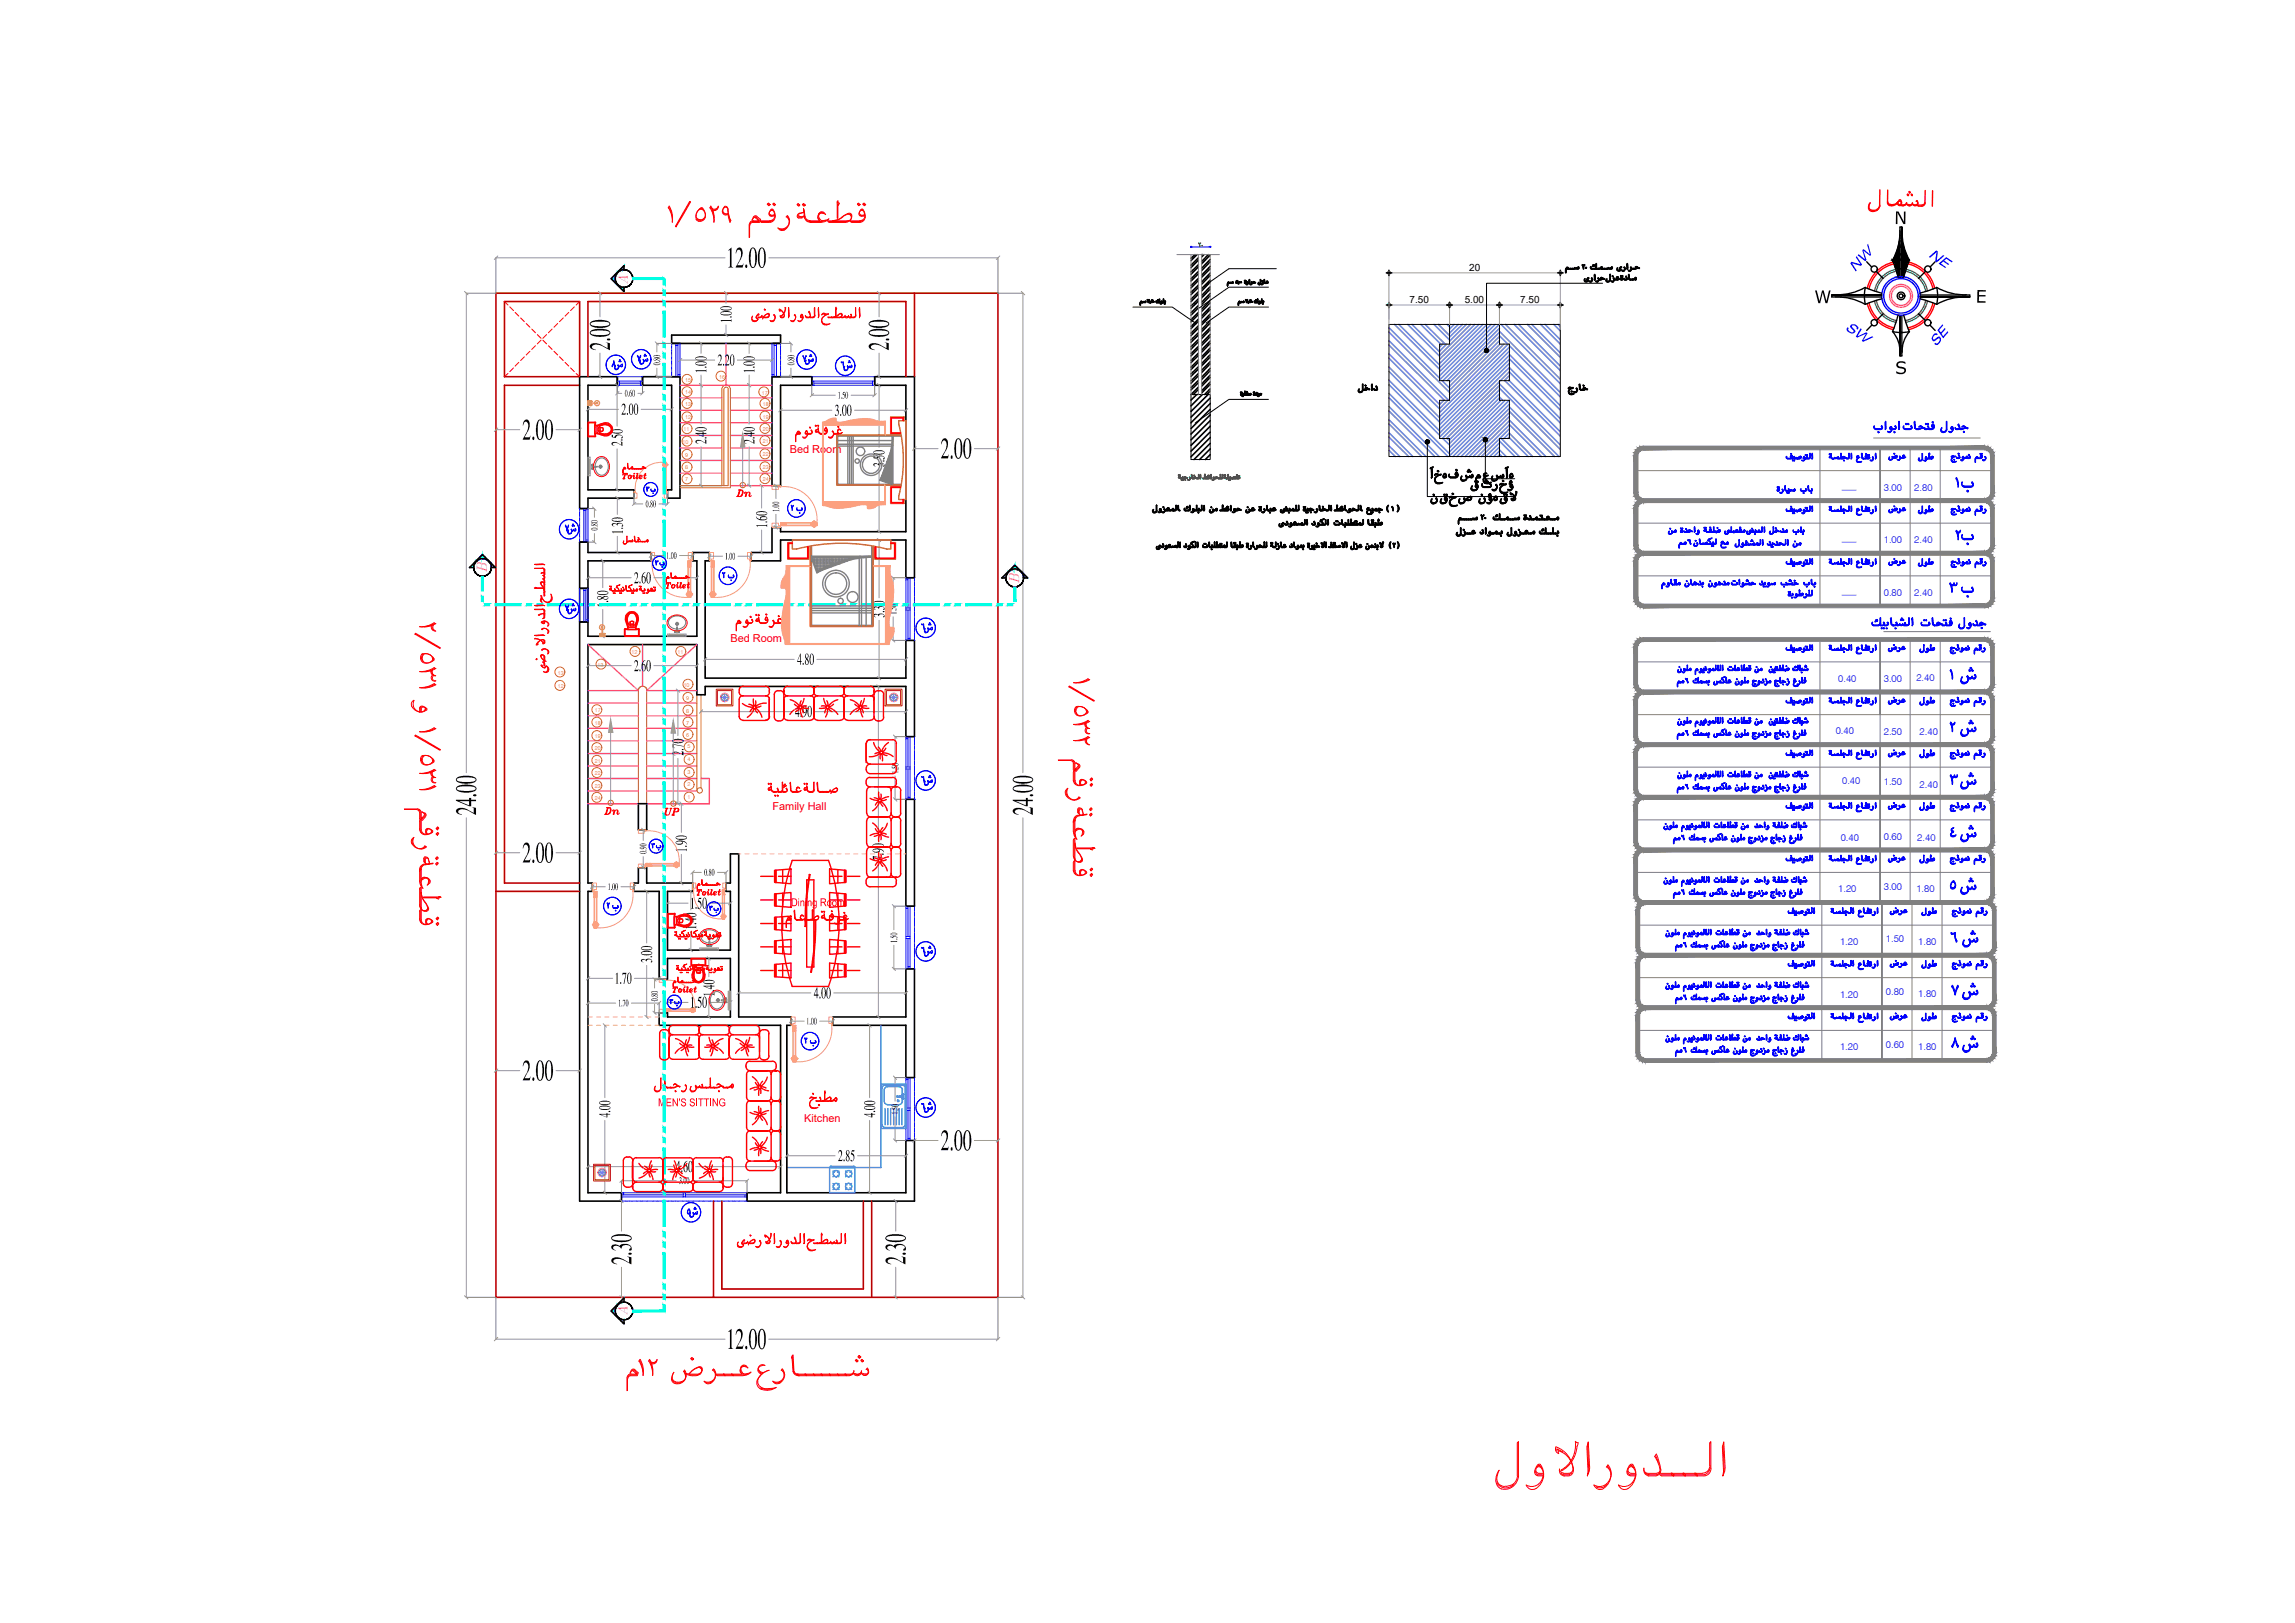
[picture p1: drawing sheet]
<svg xmlns="http://www.w3.org/2000/svg" width="420mm" height="297mm" viewBox="0 0 420 297" stroke-linecap="round" stroke-linejoin="round" font-family="sans-serif">
<defs><g id="words">
<g font-size="12.8" fill="#00f">
<text x="348.2" y="187.7">A 7</text>
<text x="348.2" y="194.7">A 8</text>
</g>
<text font-size="9.3" fill="#00f" x="351.4" y="127.7">A 1</text>
<g font-size="8.8" fill="#00f">
<text x="352.4" y="102.3">F2</text>
<text x="351.4" y="111.8">F 3</text>
<text x="351.4" y="146.8">A 3</text>
</g>
<text font-size="8.8" fill="#808080" x="351.4" y="137.2">A 2</text>
<text font-size="8.4" fill="#00f" x="352.4" y="92.4">F1</text>
<g font-size="7.9" fill="#f00">
<text x="106.2" y="69.1">A8</text>
<text x="97.7" y="100.9">A7</text>
</g>
<g font-size="7.9" fill="#00f">
<text x="110.8" y="69.8">A7</text>
<text x="141.1" y="69.8">A7</text>
<text x="97.7" y="115.4">A7</text>
</g>
<g font-size="6.2" fill="#00f">
<text x="152" y="69.5">A6</text>
<text x="166.9" y="117.5">A6</text>
<text x="166.9" y="145.3">A6</text>
<text x="166.9" y="176.4">A6</text>
<text x="166.9" y="205">A6</text>
</g>
<g font-size="6.1">
<text x="133" y="49">12.00</text>
<text x="95.6" y="80.5">2.00</text>
<text x="172.2" y="83.9">2.00</text>
<text x="87.2" y="149.2" transform="rotate(-90 87.2 149.2)">24.00</text>
<text x="189.1" y="149.2" transform="rotate(-90 189.1 149.2)">24.00</text>
<text x="95.6" y="157.8">2.00</text>
<text x="95.6" y="197.7">2.00</text>
<text x="172.2" y="210.5">2.00</text>
<text x="115.6" y="231.5" transform="rotate(-90 115.6 231.5)">2.30</text>
<text x="165.8" y="231.5" transform="rotate(-90 165.8 231.5)">2.30</text>
<text x="133" y="246.9">12.00</text>
</g>
<text font-size="6.1" fill="#00f" x="111.7" y="64.2" transform="rotate(-90 111.7 64.2)">2.00</text>
<text font-size="6.1" fill="#f00" x="162.7" y="64.2" transform="rotate(-90 162.7 64.2)">2.00</text>
<text font-size="5.7" fill="#00f" x="107.6" y="168.6">F 2</text>
<g font-size="5.7" fill="#f00">
<text x="143.6" y="193.3">F 2</text>
<text x="123.8" y="224.4">A5</text>
</g>
<g font-size="5.3" fill="#00f">
<text x="141.1" y="95.6">F 2</text>
<text x="128.8" y="107.9">F 2</text>
<text x="116.1" y="157.3">F 3</text>
</g>
<g font-size="4.9" fill="#00f">
<text x="116.8" y="105.5">F 3</text>
<text x="126.6" y="168.6">F 3</text>
</g>
<text font-size="4.4" fill="#b88a00" x="109.4" y="150.3">Dn</text>
<g font-size="4" fill="#b88a00">
<text x="133.7" y="92.1">Dn</text>
<text x="120.6" y="150.3">UP</text>
</g>
<text font-size="3.8" fill="#f00" x="346.8" y="41" transform="rotate(1 346.8 41)">N</text>
<g font-size="3.8">
<text x="332.2" y="55.5">W</text>
<text x="361.7" y="55.4" transform="rotate(1 361.7 55.4)">E</text>
<text x="347" y="68.5">S</text>
</g>
<g font-size="3.3">
<text x="133.9" y="59.1" transform="rotate(-90 133.9 59.1)">1.00</text>
<text x="129.3" y="68.3" transform="rotate(-90 129.3 68.3)">1.00</text>
<text x="131.3" y="66.9">2.20</text>
<text x="138.1" y="68.3" transform="rotate(-90 138.1 68.3)">1.00</text>
<text x="113.7" y="75.9">2.00</text>
<text x="152.8" y="76.1">3.00</text>
<text x="129.3" y="81.3" transform="rotate(-90 129.3 81.3)">2.40</text>
<text x="114" y="97.8" transform="rotate(-90 114 97.8)">1.30</text>
<text x="140.4" y="96.6" transform="rotate(-90 140.4 96.6)">1.60</text>
<text x="116" y="122.8">2.60</text>
<text x="145.9" y="121.7">4.80</text>
<text x="125.1" y="138.3" transform="rotate(-90 125.1 138.3)">2.70</text>
<text x="125.7" y="156" transform="rotate(-90 125.7 156)">1.90</text>
<text x="119.4" y="176.2" transform="rotate(-90 119.4 176.2)">3.00</text>
<text x="112.5" y="180">1.70</text>
<text x="126.3" y="184.4">1.50</text>
<text x="149" y="182.7">4.00</text>
<text x="111.7" y="204.5" transform="rotate(-90 111.7 204.5)">4.00</text>
<text x="160.2" y="204.5" transform="rotate(-90 160.2 204.5)">4.00</text>
</g>
<g font-size="3.3" fill="#f00">
<text x="113.9" y="81.6" transform="rotate(-90 113.9 81.6)">2.50</text>
<text x="116" y="106.8">2.60</text>
<text x="111.3" y="111.2" transform="rotate(-90 111.3 111.2)">1.80</text>
<text x="145.5" y="131.2">4.90</text>
<text x="161.8" y="157.5" transform="rotate(-90 161.8 157.5)">7.90</text>
<text x="127.5" y="170.2" transform="rotate(-90 127.5 170.2)">1.40</text>
<text x="130.8" y="182.4" transform="rotate(-90 130.8 182.4)">1.40</text>
<text x="123.7" y="214.5">4.60</text>
</g>
<text font-size="3.3" fill="#989898" x="138.1" y="81.3" transform="rotate(-90 138.1 81.3)">2.40</text>
<text font-size="3.3" fill="#808080" x="161.9" y="85.5" transform="rotate(-90 161.9 85.5)">3.50</text>
<text font-size="3.3" fill="#ff9f7f" x="161.9" y="113.1" transform="rotate(-90 161.9 113.1)">3.30</text>
<text font-size="3.3" fill="#00f" x="126.3" y="166.3">1.50</text>
<text font-size="3.3" fill="#00a5dd" x="153.4" y="212.5">2.85</text>
<g font-size="3" fill="#00f">
<text x="353" y="46.9" transform="rotate(34 353 46.9)">NE</text>
<text x="339.6" y="49.9" transform="rotate(-48 339.6 49.9)">NW</text>
<text x="337.7" y="60.2" transform="rotate(34 337.7 60.2)">SW</text>
<text x="354.4" y="63.5" transform="rotate(-50 354.4 63.5)">SE</text>
</g>
<g font-size="2.4" fill="#f0f">
<text x="115" y="51.8" transform="rotate(-90 115 51.8)">A</text>
<text x="89.1" y="104.8" transform="rotate(-90 89.1 104.8)">B</text>
<text x="186.6" y="106.8" transform="rotate(-90 186.6 106.8)">B</text>
<text x="114.9" y="240.5" transform="rotate(-90 114.9 240.5)">A</text>
</g>
<g font-size="2.2" fill="#f00">
<text x="144.8" y="165.8">Dining Room</text>
<text x="120.5" y="202.5">MEN'S SITTING</text>
</g>
<g font-size="2">
<text x="120.8" y="66.9" transform="rotate(-90 120.8 66.9)">0.80</text>
<text x="145.4" y="66.9" transform="rotate(-90 145.4 66.9)">0.80</text>
<text x="114.4" y="72.6">0.60</text>
<text x="153.4" y="72.9">1.50</text>
<text x="118.2" y="92.8">0.80</text>
<text x="142.6" y="93.7" transform="rotate(-90 142.6 93.7)">1.00</text>
<text x="109.4" y="97.1" transform="rotate(-90 109.4 97.1)">0.80</text>
<text x="122" y="102.3">1.00</text>
<text x="132.7" y="102.4">1.00</text>
<text x="118.3" y="156.3" transform="rotate(-90 118.3 156.3)">0.90</text>
<text x="128.9" y="160.3">0.80</text>
<text x="111.2" y="162.9">1.00</text>
<text x="164.2" y="172.6" transform="rotate(-90 164.2 172.6)">1.50</text>
<text x="113.2" y="184.2">1.70</text>
<text x="120.4" y="183.2" transform="rotate(-90 120.4 183.2)">0.80</text>
<text x="147.6" y="187.5">1.00</text>
<text x="164.5" y="204" transform="rotate(-90 164.5 204)">1.50</text>
</g>
<g font-size="2" fill="#f00">
<text x="144.6" y="82.9">Bed Room</text>
<text x="133.7" y="117.5">Bed Room</text>
<text x="164.5" y="141.5" transform="rotate(-90 164.5 141.5)">1.50</text>
<text x="141.4" y="148.3">Family Hall</text>
<text x="147.2" y="205.3">Kitchen</text>
<text x="124.3" y="216.7">3.00</text>
</g>
<text font-size="2" fill="#ff9f7f" x="164.1" y="112.5" transform="rotate(-90 164.1 112.5)">1.50</text>
<g font-size="1.8">
<text x="269" y="49.7">20</text>
<text x="258" y="55.5">7.50</text>
<text x="268.2" y="55.5">5.00</text>
<text x="278.3" y="55.5">7.50</text>
</g>
<g font-size="1.8" fill="#00f">
<text x="337.2" y="89.3">___</text>
<text x="344.9" y="89.8">3.00</text>
<text x="350.5" y="89.8">2.80</text>
<text x="337.2" y="98.9">___</text>
<text x="344.9" y="99.4">1.00</text>
<text x="350.5" y="99.4">2.40</text>
<text x="337.2" y="108.5">___</text>
<text x="344.9" y="109">0.80</text>
<text x="350.5" y="109">2.40</text>
<text x="336.5" y="124.8">0.40</text>
<text x="344.9" y="124.8">3.00</text>
<text x="350.8" y="124.7">2.40</text>
<text x="336.1" y="134.3">0.40</text>
<text x="344.9" y="134.5">2.50</text>
<text x="351.4" y="134.4">2.40</text>
<text x="337.3" y="143.5">0.40</text>
<text x="344.9" y="143.6">1.50</text>
<text x="351.4" y="144.2">2.40</text>
<text x="337" y="153.9">0.40</text>
<text x="344.9" y="153.7">0.60</text>
<text x="351" y="153.9">2.40</text>
<text x="336.5" y="163.3">1.20</text>
<text x="344.9" y="162.8">3.00</text>
<text x="350.8" y="163.2">1.80</text>
<text x="336.9" y="173">1.20</text>
<text x="345.3" y="172.5">1.50</text>
<text x="351.2" y="172.9">1.80</text>
<text x="336.9" y="182.6">1.20</text>
<text x="345.3" y="182.1">0.80</text>
<text x="351.2" y="182.5">1.80</text>
<text x="345.3" y="191.8">0.60</text>
<text x="336.9" y="192.2">1.20</text>
<text x="351.2" y="192.1">1.80</text>
</g>
<g font-size="1" fill="#cd6928">
<text x="125.4" y="69.9">15</text>
<text x="131.7" y="69.3">16</text>
<text x="125.4" y="72.1">14</text>
<text x="125.4" y="76.7">12</text>
<text x="125.4" y="74.3">13</text>
<text x="139.5" y="72.2">17</text>
<text x="139.7" y="74.3">18</text>
<text x="139.7" y="76.6">19</text>
<text x="125" y="81.2">10</text>
<text x="125.1" y="78.9">11</text>
<text x="125.4" y="83.6">9</text>
<text x="139.7" y="78.9">20</text>
<text x="139.7" y="81.1">21</text>
<text x="139.7" y="83.5">22</text>
<text x="125.4" y="85.9">8</text>
<text x="125.4" y="88.1">7</text>
<text x="139.7" y="85.9">23</text>
<text x="139.7" y="88.1">24</text>
<text x="115.6" y="119.7">12</text>
<text x="124" y="119.7">11</text>
<text x="102.1" y="125.9">12</text>
<text x="102.1" y="123.5">13</text>
<text x="109.4" y="122">13</text>
<text x="125.2" y="125.7">10</text>
<text x="108.9" y="130.3">17</text>
<text x="125.6" y="130.4">8</text>
<text x="125.6" y="128.1">9</text>
<text x="108.9" y="132.6">18</text>
<text x="108.9" y="135.1">19</text>
<text x="108.9" y="137.3">20</text>
<text x="125.6" y="132.6">7</text>
<text x="125.6" y="134.9">6</text>
<text x="125.8" y="137">5</text>
<text x="108.9" y="139.6">21</text>
<text x="108.9" y="141.9">22</text>
<text x="125.8" y="141.6">3</text>
<text x="125.8" y="139.3">4</text>
<text x="125.8" y="143.9">2</text>
<text x="108.9" y="144.3">23</text>
<text x="108.9" y="146.4">24</text>
<text x="125.8" y="146.2">1</text>
</g>
</g></defs>
<!-- layer: Boundry Wall -->
<path d="M92.4 55.2h13.7v13.7h-13.7zM167.4 53.7v15.2M106.1 70.5h-13.7v91.1h13.7M107.6 68.9v-13.7h58.2v13.7M90.8 163.1h15.3M130.6 219.8v17.6M132.2 219.8v16.1h25.9v-16.1M159.6 219.8v17.6M130.6 237.4h-39.8v-183.7h91.9v183.7h-23.1M130.6 237.4h29" fill="none" stroke="#b80000" stroke-width=".3"/>
<!-- layer: WALLS -->
<g fill="none" stroke="#000" stroke-width=".3">
<path d="M114.2 49.3v-.7l-2.3 2.4 2.3 2.4v-.8M114.3 49.3a1.63 1.63 0 0 0-1.7 1.7 1.63 1.63 0 0 0 1.7 1.6M106.1 68.9v24.2M107.6 70.5v19.1h8.5v1.6h-8.5v1.9M123 61.3h19.9M124.5 62.9h18.4M124.5 68.9v22.3h-2.3v-1.6h.8v-19.1M141.3 68.9v20h1.6v-18.4M106.1 99.2v120.6h7.7v-1.5h-6.2v-55.2M141.3 96.5v4.6h-3.8v1.5h5.4v-3.8h22.9v6.9h1.6v-36.8h-7.3v1.6h5.7v26.8h-22.9M90 103.9a1.63 1.63 0 0 0-1.7-1.7 1.63 1.63 0 0 0-1.6 1.7h-.7l2.3-2.4 2.4 2.4h-.8M107.6 101.1h11.6"/>
<path d="M119.2 102.6h-11.6v13.8h20v-13.8h-.8v-1.5h3.1v1.5M129.1 102.6v21.5h36.7v-6.9M167.4 117.2v17.6h-1.6v-9.2h-36.7v1.6h-1.5v-9.2h-20v43.6h.8v1.5M187.4 105.8a1.63 1.63 0 0 0-1.6-1.7 1.63 1.63 0 0 0-1.6 1.7h-.8l2.4-2.4 2.4 2.4h-.8M116.9 158.8v2.8h-.8v1.5h4.6v16.1h1.5v-3.8h11.5v10.7h-11.5v-.7h-1.5v2.2h22.2v30.7h-6.1v1.5h30.6v-11.1h-1.6v9.6h-21.8v-30.7M116.9 151.9v-4.8h1.5v4.8M118.4 158.8v2.8h8.4v1.5h-4.6v10.8h11.5v-10.8M165.8 146.3v19.5h1.6v-19.5M132.9 163.1v-1.5h.8v-5.3h1.5v29.8h9.6v1.5M165.8 177.3v8.8h-13.3v1.5h13.3v9.6h1.6v-19.9M114.2 238.3v-.7l-2.3 2.3 2.3 2.4v-.8M114.3 238.3a1.63 1.63 0 0 0-1.7 1.6 1.63 1.63 0 0 0 1.7 1.6"/>
</g>
<!-- layer: Katchen -->
<g fill="none" stroke="#00a5dd" stroke-width=".25">
<path d="M161.3 198.4h4.6v8.1h-4.6zM161.3 187.6v26.1h-17.3M161.9 199.5a.66 .66 0 0 1 .6-.6h2a.66 .66 0 0 1 .7 .6M161.9 199.5v2a.66 .66 0 0 0 .6 .7M162.1 198.6h3M162.1 198.6a.66 .66 0 0 0-.7 .6v6.5M151.9 213.7v4.6h4.6v-4.6M152.1 213.5h4.2M152.2 213.4l-.3 .3M152.5 214.3l.3 .3M152.5 216.6l.3 .3M152.8 215.1l-.3 .3"/>
<path d="M152.8 217.4l-.3 .3M153.3 215.1l.3 .3M153.3 217.4l.3 .3M153.6 214.3l-.3 .3M153.6 216.6l-.3 .3M154.8 216.6l.3 .3M154.8 214.3l.3 .3M155.1 215.1l-.3 .3M155.1 217.4l-.3 .3M155.6 217.4l.3 .3M155.6 215.1l.3 .3M155.9 214.3l-.3 .3"/>
<path d="M155.9 216.6l-.3 .3M161.4 205.7a.66 .66 0 0 0 .7 .7M162 202.9v3M162.1 206.4h3M162.5 202.9v3M163.1 202.9v3M163.6 202.9v3M164.1 202.9v3M164.2 200.7h.1M164.2 200.7l.1 .1M164.2 200.8l1 .1M164.3 200.6l-.1 .1"/>
<path d="M164.6 202.9v3M165.2 201.5a.66 .66 0 0 1-.6 .7M165.2 200.6h-1"/>
<circle cx="153.1" cy="217.1" r=".57"/>
<circle cx="153.1" cy="214.8" r=".57"/>
<circle cx="155.4" cy="214.8" r=".57"/>
<circle cx="155.4" cy="217.1" r=".57"/>
</g>
<!-- layer: VOID -->
<g fill="none" stroke="#f00" stroke-width=".18">
<path d="M92.4 55.2l.6 .6M93.3 56.2l.7 .6M94.3 57.2l.7 .7M95.3 58.2l.7 .7M96.3 59.2l.7 .7M102.1 59.2l-.7 .7M103.1 58.2l-.7 .7M104.1 57.2l-.7 .7M105.1 56.2l-.6 .6M106.1 55.2l-.6 .6M93 68.4l-.6 .5M94 67.3l-.7 .7"/>
<path d="M95 66.3l-.7 .7M96 65.3l-.7 .7M97 64.3l-.7 .7M97.4 60.2l.6 .7M98 63.3l-.6 .7M98.4 61.2l.6 .7M99 62.3l-.6 .6M99.4 62.3l.7 .6M100.1 61.2l-.7 .7M100.4 63.3l.7 .7M101.1 60.2l-.7 .7M101.4 64.3l.7 .7"/>
<path d="M102.4 65.3l.7 .7"/>
</g>
<!-- layer: Hand Rail -->
<g fill="none" stroke="#b88a00" stroke-width=".18">
<path d="M133.3 71.3v17.6h-8.8M133.3 71.3a.4 .4 0 0 0-.4-.4 .4 .4 0 0 0-.4 .4v17.6M132.2 88.9v-17.6a.78 .78 0 0 1 .7-.8 .78 .78 0 0 1 .8 .8v18h-9.2M116.9 126.4a.78 .78 0 0 1 .8-.8 .78 .78 0 0 1 .7 .8M116.9 126.4v20.7M118.4 126.4v20.7M127.6 127.2v17.5M128.3 127.2v17"/>
<circle cx="128.1" cy="144.7" r=".49"/>
</g>
<!-- layer: STAR -->
<g fill="none" stroke="#f0f" stroke-width=".25">
<path d="M124.5 79.7h7.7M124.5 77.4h7.7M124.5 75.1h7.7M124.5 72.8h7.7M124.5 70.5h16.8M132.9 62.9v7.6M133.7 79.7h7.6M133.7 77.4h7.6M133.7 75.1h7.6M133.7 72.8h7.6M124.5 86.6h7.7M124.5 84.3h7.7"/>
<path d="M124.5 82h7.7M133.7 86.6h7.6M133.7 84.3h7.6M133.7 82h7.6M133.7 88.9h7.6M107.6 118l9.3 8.4h-9.3M117.6 118v7.6M127.6 118l-9.2 8.4h9.2M107.6 137.9h9.3M107.6 135.6h9.3M107.6 133.3h9.3M107.6 131h9.3"/>
<path d="M107.6 128.7h9.3M118.4 137.9h9.2M118.4 135.6h9.2M118.4 133.3h9.2M118.4 131h9.2M118.4 128.7h9.2M107.6 147.1h9.3M107.6 144.8h9.3M107.6 142.5h9.3M107.6 140.2h9.3M118.4 144.8h9.2M118.4 142.5h9.2"/>
<path d="M118.4 140.2h9.2M128.3 142.5h1.6v4.6h-11.5"/>
</g>
<!-- layer: A-DOOR -->
<g fill="none" stroke="#ffbf7f" stroke-width=".18">
<path d="M135.2 156.3h.4M136.4 156.3h.7M137.9 156.3h.8M139.4 156.3h.8M141 156.3h.7M142.5 156.3h.8M144 156.3h.8M145.6 156.3h.7M147.1 156.3h.8M148.6 156.3h.8M150.1 156.3h.8M151.7 156.3h.8"/>
<path d="M153.2 156.3h.8M154.8 156.3h.7M156.3 156.3h.7M157.8 156.3h.8M162.4 156.3h.8M163.9 156.3h.8M165.5 156.3h.3M107.6 187.6h.8M107.6 186.1h.8M109.2 187.6h.8M109.2 186.1h.8M110.7 187.6h.8"/>
<path d="M110.7 186.1h.8M112.3 187.6h.7M112.3 186.1h.7M113.8 187.6h.7M113.8 186.1h.7M115.3 187.6h.8M115.3 186.1h.8M116.9 187.6h.7M116.9 186.1h.7M118.4 187.6h.8M118.4 186.1h.8M119.9 187.6h.8"/>
<path d="M119.9 186.1h.8"/>
</g>
<!-- layer: win -->
<g fill="none" stroke="#00f" stroke-width=".18">
<path d="M148.6 68.9h11.5v1.6h-11.5M148.6 69.8h11.5M149 70.1h10.8M165.8 106.1h.4M165.8 105.7v11.5M166.2 105.7v5.6M166.6 105.7v11.5M167.4 105.7v.2M167.4 106v.1M167.4 106.2v.2M167.4 106.5h.1M167.4 106.6v.1"/>
<path d="M167.4 106.8h.1M167.4 106.9v.2M167.4 107.2v.1M167.4 107.4h.1M167.4 107.5v.1M167.4 107.7v.1M167.4 107.9h.1M167.4 108v.1M167.4 108.1v.3M167.4 108.4v.1M167.4 108.6v.1M167.4 108.7v.1"/>
<path d="M167.4 108.9v.2M167.4 109.2v.1M167.4 109.4h.1M167.4 109.5v.1M167.4 109.7v.1M167.4 109.8v.1M167.4 110v.1M167.4 110.1v.2M165.8 134.8v11.5M165.8 135.2h.4M166.2 134.8v5.6M166.6 134.8v11.5"/>
<path d="M167.4 134.8v.1M167.4 134.9v.3M167.4 135.2v.1M167.4 135.4v.2M167.4 135.7v.1M167.4 135.9h.1M167.4 136v.1M167.4 136.2v.2M167.4 136.5v.1M167.4 136.6v.1M167.4 136.8h.1M167.4 136.9v.1"/>
<path d="M167.4 137.1h.1M167.4 137.2v.1M167.4 137.4v.2M167.4 137.7v.1M167.4 137.9h.1M167.4 138v.1M167.4 138.2h.1M165.8 165.8v11.5M165.8 166.2h.4M166.2 165.8v5.6M166.6 165.8v11.5M167.4 165.8v.2"/>
<path d="M167.4 166.1v.1M167.4 166.3v.2M167.4 166.6v.1M167.4 166.7v.1M167.4 166.9h.1M167.4 167v.2M167.4 167.3v.1M167.4 167.5h.1M167.4 167.6v.1M167.4 167.8v.1M167.4 168h.1M167.4 168.1v.1"/>
<path d="M167.4 168.3v.2M167.4 168.6h.1M167.4 168.7v.1M167.4 168.9h.1M167.4 169v.2M165.8 197.2v11.5M165.8 197.6h.4M166.2 197.2v5.6M166.6 197.2v11.5M167.4 197.2v.1M167.4 197.3v.1M167.4 197.5v.2"/>
<path d="M167.4 197.8v.1M113.8 218.7h11.3M113.8 219.1h23M113.8 219.8h.1M113.8 218.3h23M113.9 219.8h.2M114.2 218.3v.4M114.2 219.8h.1M114.4 219.8h.2M114.7 219.8h.1M114.8 219.8h.1M115 219.8h.1"/>
<path d="M115.1 219.8h.2M115.4 219.8h.1M115.6 219.8h.1M115.7 219.8h.1M115.9 219.8h.1M116.1 219.8h.1M116.2 219.8h.1M116.4 219.8h.2M116.7 219.8h.1M116.8 219.8h.1M117 219.8h.1M117.1 219.8h.2"/>
<path d="M117.4 219.8h.1M117.6 219.8h.2M117.9 219.8h.1M118.1 219.8h.1M118.2 219.8h.1M118.3 219.8h.3M118.6 219.8h.1M118.8 219.8h.1M118.9 219.8h.1M119.1 219.8h.1M119.3 219.8h.1M119.4 219.8h.1"/>
<path d="M119.6 219.8h.2M119.9 219.8h.1M120 219.8h.1M120.2 219.8h.1M120.3 219.8h.3M120.6 219.8h.1M120.8 219.8h.1M120.9 219.8h.1M121.1 219.8h.1M121.3 219.8h.1M121.4 219.8h.1M121.6 219.8h.2"/>
<path d="M125.5 218.7h11.3M131 219.8h.1M131.2 219.8h.2M131.5 219.8h.1M131.7 219.8h.1M131.8 219.8h.1M132 219.8h.2M132.3 219.8h.1M132.4 219.8h.1M132.6 219.8h.1M132.7 219.8h.1M132.9 219.8h.1"/>
<path d="M133 219.8h.1M133.2 219.8h.2M133.5 219.8h.1M133.7 219.8h.1M133.8 219.8h.1M134 219.8h.2M134.3 219.8h.1M134.4 219.8h.2M134.7 219.8h.1M134.9 219.8h.1M135 219.8h.1M135.2 219.8h.2"/>
<path d="M135.5 219.8h.1M135.7 219.8h.1M135.8 219.8h.1M136 219.8h.1M136.1 219.8h.1M136.3 219.8h.1M136.4 218.7v.4M136.4 219.8h.2M136.7 219.8h.1M166.2 203.2v5.5M166.2 208.4h.4M167.4 207.2h.1"/>
<path d="M167.4 207.3v.1M167.4 207.5h.1M167.4 207.6v.1M167.4 207.8h.1M167.4 207.9v.2M167.4 208.2v.1M167.4 208.4h.1M167.4 208.5v.1M167.4 208.7h.1"/>
</g>
<!-- layer: WALL -->
<path d="M160.1 68.9v1.6" fill="none" stroke="#000" stroke-width=".25"/>
<!-- layer: win -->
<path d="M165.8 105.7h1.6M165.8 134.8h1.6M165.8 165.8h1.6M165.8 197.2h1.6M113.8 218.3v1.5M136.8 218.3v1.5M165.8 208.7h1.6" fill="none" stroke="#000" stroke-width=".18"/>
<!-- layer: door1 -->
<g fill="none" stroke="#ff9f7f" stroke-width=".18">
<path d="M116.1 89.9h.2v.3h.3v1h-.5zM121.3 85.1h.1M121.4 85.2v.1M121.4 85h.1M121.4 85.2h.1M121.4 84.9l-.1 .2 .1 .1M121.4 84.8h.1M121.5 84.7l-.1 .5M121.5 89.1h.4M121.5 89.4h.4M121.5 89.6h.4M121.5 89.6l.2 .3"/>
<path d="M121.5 89.9h.1M121.5 84.9l.3 .6 .1-.2M121.5 84.7l.4 .8M121.5 84.7l.1-.1 .3 .6M121.5 85.3h.4M121.5 85.5h.4M121.5 85.2h.4M121.5 84.8h.4M121.5 84.7h.4M121.6 89.1l.3 .7h-.4M121.6 85.5v3.6l-.1 .2M121.7 89.1l.2 .4"/>
<path d="M121.7 89.1l-.2 .4M121.8 89.1l.1 .2M121.9 85.5v3.6l-.4 .6h.4M121.9 89.9h.3v1.3h-.6v-1h.3v-.3h-.4v-5.3h.4a4.9 4.9 0 0 0-5.6 5.3M121.9 84.6v5.3M121.9 89.2h-.4l.4 .7M121.9 89.4h-.4l.3 .5M121.9 89.1l-.4 .8h.4M121.9 89.8v.1M121.9 89.6l-.2 .3M121.9 89.4l-.3 .5M121.9 84.7l-.4 .7"/>
<path d="M121.9 84.9l-.3 .6-.1-.1h.4M121.9 85.1l-.2 .4-.2-.4M121.9 85.3h.1M121.9 84.9h-.4l.2-.3 .2 .4h-.4M122 84.8l-.2-.2-.3 .6M122 84.7l.1 .1M122.1 85h.1M122.1 85.2h.1M122.1 84.9v.3M122.1 84.9l.1 .2-.1 .1M122.1 85.2l-.1 .1M122.2 85.1h.1"/>
<path d="M141.3 88.9h1.6v.2h-.4v.5h-1.2zM142.9 89.1a6 6 0 0 1 6.7 6.3M119.4 102.6a6.2 6.2 0 0 0 7.1 6.7h-.6v-6.7h.6v-.3h-.5v-1.2h.8v1.5h-.3M125.6 108.8l.2 .1M125.7 108.7h.1M125.7 108.6l-.1 .1M125.8 109.1h.1M125.9 108.4l-.1 .1 .1 .6M125.9 103.8h.6M125.9 103.7h.6M125.9 103.6h.6M125.9 103.4h.6"/>
<path d="M125.9 103.2h.6M125.9 103h.6M125.9 102.9h.6M125.9 102.7l.6 1M125.9 103l.5 .8M125.9 103.2l.3 .6M125.9 103.5l.2 .3M125.9 108.3l.6 1M125.9 108.7l.3-.5 .3 .5M125.9 108.5h.6M125.9 108.2h.6M125.9 108.6l.5 .7 .1-.2"/>
<path d="M125.9 108.7h.6M125.9 108.8h.6M125.9 108.9h.6M125.9 109.1h.6M125.9 109.2h.6M126 102.6l-.1 .1h.6M126 108.2l.5 .8M126 108.2l-.1 .2h.6M126 103.8v4.4M126.1 102.6l.4 .8M126.1 102.6l-.2 .5M126.2 102.6l.3 .5"/>
<path d="M126.3 102.6l-.4 .7h.6M126.4 108.2l.1 .2M126.4 108.2l-.5 .8M126.4 103.8v4.4M126.4 102.6l.1 .2M126.5 102.6v6.7M126.5 103.5l-.2 .3M126.5 103.2l-.4 .6M126.5 102.9l-.5 .9M126.5 102.6l-.6 1M126.5 108.3l-.6 .9M126.5 108.6l-.5 .7-.1-.1"/>
<path d="M126.5 108.8l-.3 .5-.3-.4M126.5 108.4l.1 .6-.1 .1M126.6 108.9h.1M126.6 108.7h.1M126.7 108.6l.1 .1M126.8 108.8l-.1 .1M130.2 102.6h-.3v-1.5h.7v1.2h-.4v.3h.6M136.8 101.1h.7v1.5h-.2v-.3h-.5zM137.3 102.6a6 6 0 0 1-6.3 6.7M118.2 158.5h6.1M118.3 152.1a5.5 5.5 0 0 1 6.1 5.7M123.3 158.1l.7 .4"/>
<path d="M123.4 158l.9 .5M123.6 157.9h.4M123.6 158.7h.4M123.6 158l.7 .4-.2 .2M123.9 158l.4 .3-.4 .2M123.9 158v.5M124 158l-.7 .4M124 157.8l.1 .2M124.1 158v.5M124.1 158h.1M124.2 158l-.9 .5M124.3 157.8v.7v-.5h-6.1"/>
<path d="M124.3 158.1l-.1-.1-.2 .7M124.3 158.1l-.7 .4M108.7 163.1h-.3v-1.5h.8v1.2h-.5v.3h.6M115.4 161.6h.7v1.5h-.2v-.3h-.5zM120.7 179.2h1.2v.2h-.3v.4h-.9zM121.9 179.4a4.8 4.8 0 0 1 5.3 5.1M126.8 161.6h.6v.9h-.4v.3h-.2zM127 162.8a4.8 4.8 0 0 0 5 5.4M132.2 163h.5M132.2 162.9l.5 .7M132.3 162.8l-.1 .1h.5M132.3 162.8l.4 .6"/>
<path d="M132.4 162.8l-.2 .3M132.4 162.8l.3 .4M132.5 162.8l-.3 .6M132.6 162.8l.1 .2M132.7 162.8h.2v-1.2h-.6v.9h.4v.3h-.5v5.4M132.7 162.8l-.5 .8M132.7 162.8v5.4M121.9 184.6v.5h-.3v-.4h-.9v.7h1.2v-.3M121.9 185l.5-.4v.5M121.9 184.9l.3-.3v.5M121.9 185.1h5.3M121.9 185l.1 .1"/>
<path d="M121.9 184.9l.3 .2M121.9 184.6h5.3M121.9 184.6v.5M121.9 184.6l.8 .5M122 184.6l-.1 .1M122.1 184.6v.5M122.2 184.6l.6 .4h3.6M122.3 184.6v.5M122.4 184.6l.4 .3M122.5 184.6v.5l-.6-.3M122.6 184.6l.2 .2M122.6 184.6v.5"/>
<path d="M122.7 184.6l-.8 .5M122.8 184.6v.5M122.8 185l-.3 .1M122.8 184.9l-.5 .2M122.8 184.7l-.7 .4M122.8 184.7h3.6M145.1 187.6h-.3v-1.5h.8v1.2h-.5v.3h.6M151.8 186.1h.7v1.5h-.3v-.3h-.4zM152.3 187.6a6 6 0 0 1-6.4 6.7"/>
</g>
<!-- layer: Dimn Out -->
<path d="M90.8 47.2v6.5h-5.4M182.7 47.2v6.5h4.6M85.4 237.4h5.4v7.7M187.3 237.4h-4.6v7.7" fill="none" stroke="#808080" stroke-width=".18"/>
<g fill="none" stroke="#989898" stroke-width=".18">
<path d="M85.4 53.7v87.7M90.8 47.2h41.9M109.8 53.7v4.3M140.7 47.2h42M160.9 53.7v4.3M187.3 53.7v87.7M90.8 78.6h4.4M101.8 78.6h4.3M160.9 64.6v4.3M167.4 82.1h4.3M178.4 82.1h4.3M85.4 149.7v87.7"/>
<path d="M90.8 156.1h4.4M101.8 156.1h4.3M187.3 149.7v87.7M90.8 195.9h4.4M101.8 195.9h4.3M113.8 219.8v5.5M164 219.8v5.5M167.4 208.7h4.3M178.4 208.7h4.3M113.8 231.9v5.5M164 231.9v5.5M90.8 245.1h41.9"/>
<path d="M140.7 245.1h42"/>
</g>
<!-- layer: dimin -->
<g fill="none" stroke="#989898" stroke-width=".18">
<path d="M85 53.3l.7 .7M91.1 46.8l-.6 .7M109.5 53.3l.7 .7M132.6 53.3l.7 .7M160.6 53.3l.6 .7M183 46.8l-.6 .7M187 53.3l.6 .7M91.1 78.3l-.6 .7M106.4 78.3l-.6 .7M108 74.6l-.7 .6M123.3 74.6l-.6 .6M128 70.2l.6 .6"/>
<path d="M128 62.6l.6 .5M132.6 61l.7 .6M136.8 70.2l.6 .6M136.8 62.6l.6 .5M143.2 74.8l-.6 .6M149 72l-.7 .6M160.4 72l-.6 .6M160.6 70.2l.6 .6M160.6 68.7l.6 .6M166.2 74.8l-.6 .6M112.7 89.4l.6 .5M112.7 90.9l.7 .6"/>
<path d="M116.4 91.9l-.6 .6M122.5 91.9l-.6 .6M128 88.6l.6 .6M139.1 88.6l.6 .6M141.7 88.6l.7 .6M160.6 98.5l.6 .6M160.6 97l.6 .6M167.7 81.8l-.6 .6M183 81.8l-.6 .6M108 105.4l-.7 .7M112.7 100.8l.7 .6M127.1 101.4l-.6 .6"/>
<path d="M130.2 101.5l-.6 .6M137.8 101.5l-.6 .6M139.1 100.8l.6 .6M163.2 116.9l.6 .6M163.2 105.4l.6 .6M108 121.5l-.7 .7M123.8 126.1l.6 .6M127.9 121.5l-.6 .7M128.6 129.9l-.6 .6M129.4 120.3l-.6 .7M160.5 125.3l.6 .6M160.6 123.8l.6 .6"/>
<path d="M163.6 134.5l.6 .6M166.2 120.3l-.6 .7M166.2 129.9l-.6 .6M91.1 155.8l-.6 .6M106.4 155.8l-.6 .6M127.1 159.3l-.6 .7M133.3 159.3l-.7 .7M163.6 146l.6 .6M108 178.8l-.7 .6M108.7 162l-.6 .6M116.4 162l-.6 .6M118.1 162.8l.6 .7"/>
<path d="M119.5 178.9l.6 .7M121 178.8l-.6 .6M122.5 165l-.6 .6M124.4 161.3l.6 .7M126.1 173.6l.7 .6M129.5 175.1l.6 .6M163.4 177l.5 .6M163.4 165.6l.5 .5M91.1 195.7l-.6 .5M106.4 195.7l-.6 .5M108 183.2l-.7 .7M110.4 187.4l.6 .6"/>
<path d="M118.1 185.8l.6 .6M119.5 185.1l.6 .6M122.5 183.1l-.6 .7M129.5 185.8l.6 .6M134 183.1l-.6 .7M135.5 181.4l-.6 .6M145.1 186.6l-.6 .6M152.8 186.6l-.6 .6M158.9 187.4l.6 .6M160.5 185.8l.6 .6M163.6 196.9l.6 .7M166.2 181.4l-.6 .6"/>
<path d="M108 213.2l-.7 .6M110.4 218l.6 .6M113.5 219.5l.6 .6M114.1 215.8l-.6 .6M137.1 215.8l-.6 .6M143.2 213.2l-.6 .6M144.3 211.2l-.6 .6M158.9 218l.6 .6M163.6 208.4l.6 .6M163.7 219.5l.6 .6M166.2 211.2l-.6 .6M167.7 208.4l-.6 .6"/>
<path d="M183 208.4l-.6 .6M85 237.1l.7 .6M113.5 237.1l.6 .6M163.7 237.1l.6 .6M187 237.1l.6 .6M91.1 244.8l-.6 .6M183 244.8l-.6 .6"/>
</g>
<!-- layer: Arabic Text -->
<g fill="none" stroke="#f00" stroke-width=".18">
<path d="M122.4 38l.5 1.3 .2 1.4M122.5 37.9l.4 1.1 .2 .8M122.5 37.7l-.2 .3M122.5 37.7l.6 1.4v1.6M126.3 36.9h.1l-2.6 4.6-.2-.1zM127.5 39.8l.1 .2 .6 .2M128.1 38.2a.4 .4 0 0 1 .6 .1M128.4 38.3a1.11 1.11 0 0 0-1 1.5M128.5 38.3a1.21 1.21 0 0 1 .6 1.2M129.1 39.8a.83 .83 0 0 1-.8 .7M129.1 39.8a1.43 1.43 0 0 0-.7-1.8 1.92 1.92 0 0 0-.9 2.2M129.1 39.5a.95 .95 0 0 1-1 .7"/>
<path d="M130 38l.6 1.3 .1 1.4M130.1 37.9l.5 1.1 .1 .8M130.1 37.7l-.2 .3M130.1 37.7l.6 1.4v1.6M131.3 38.1a.74 .74 0 0 1-.9 .2M131.5 37.8a.74 .74 0 0 1-1.2 .3M131.5 37.7a.78 .78 0 0 1-1.1 .8M132.3 38.6l.3 .5 .6 .1M132.5 38a.66 .66 0 0 0 0 .9 .66 .66 0 0 0 .8 .1M132.5 38.1l.3-.2 .4 .2 .1 1.3M132.6 37.8h.4M132.7 37.8l-.2 .2a.71 .71 0 0 0-.2 1.1 .71 .71 0 0 0 1.1 0"/>
<path d="M133 37.8l.3 .5M133.3 38.3l.1 .9 .4 1.1-.2 .4-.3-1.3M133.4 39.3l.3 1.1M137.9 39.7l-.2 .5 .3-.3M138 39.7h.3l.8 .6M138.3 39.9l.7 .5h-1.1M138.3 39.8l-.3 .1M138.6 39.7l.7 .5-.2 .5-1.6 .1-.2 .5M138.6 39.6a.4 .4 0 0 0-.6 .1M140.4 37.4l.3-.2 .3 .3-.3 .2zM140.6 37.3l.3 .2M140.9 39.3a.7 .7 0 0 0 .9 0"/>
<path d="M140.9 38.7l-.1 .3 .2 .3M140.9 38.7a.51 .51 0 0 1 .7-.1 .51 .51 0 0 1 .2 .6v.2a.59 .59 0 0 1-.6 .2 .59 .59 0 0 1-.4-.4M141.1 38.5l.2-.1 .2 .1M141.2 38.3l-.4 .9M141.4 38.3h-.2M141.5 37.4l.2-.2 .3 .3-.2 .2zM141.5 38.3a1.97 1.97 0 0 1 .4 1.5M141.5 37.3l.3 .2M141.8 39.2l-.5 .2-.3-.1M141.8 39.4a.87 .87 0 0 1-.9 1M141.9 39.8a1.04 1.04 0 0 1-1 .9h-1.5l-.3-.3M143.9 39.7a.99 .99 0 0 1 .5 1.1"/>
<path d="M144.1 39.6l.4 .7M144.1 39.5l-.2 .2M144.1 39.5a1.63 1.63 0 0 1 .3 1.7 1.63 1.63 0 0 1-1.5 1l-.5-.5M145.9 37.5l.2-.3 .3 .3-.2 .2zM146 37.4l.3 .3M146.1 39.4l.1 .3 .6 .1M146.2 39.9h.6M146.4 39.1l.7-.3-.7 .3M146.4 39a.52 .52 0 0 0-.3 .9h.2M146.4 39.1l-.2 .2 .3 .3M146.9 37.5l.2-.3 .3 .3-.2 .2zM147 37.4l.3 .3"/>
<path d="M147.2 39.5l-.3 .1-.5 .1M147.2 39.5l-.4 .4M147.3 39.9a.99 .99 0 0 0 1 .8h2.1M147.4 39.7l-.3-1.5 .2 1.7M147.4 39.7a.87 .87 0 0 0 .9 .7M149.9 39.5l.1 .5 .3 .3M149.9 39.2l-.2 .4a.62 .62 0 0 0 .4 .8M150.1 39a.83 .83 0 0 0 0 1.3M150.1 39l.5-.1 .3 .1M150.2 39.1l.5-.1 .5 .3a.68 .68 0 0 0-.6-.5 .68 .68 0 0 0-.7 .4M150.2 39.1l-.3 .4M153.3 36.9l.3 .4"/>
<path d="M153.4 36.8l-.2 .3 .1 .2M153.4 36.8l.1 .2 .2 .2M153.7 37.2l-.2 .3h-.1v2.4h-.1v-2.6M154.2 39.7l1.1-.7a.45 .45 0 0 1 .6 .4 1.1 1.1 0 0 1-1 1.3h-3.1l-.3-.3M154.2 39.7l-.7 .4-1 .3M154.3 39.7l-1.1 .6-.8 .1M155.1 39.3l-.8 .4M155.1 39.2a.61 .61 0 0 1 .8 .5 .61 .61 0 0 1-.7 .7M155.2 39.2a.55 .55 0 0 1 .6 .1 .55 .55 0 0 1 .1 .6M157 37.4l.2-.2 .3 .3-.3 .2zM157 37.3l.3 .2M157.3 39.2v.1a.73 .73 0 0 0 1 .1"/>
<path d="M157.4 39.3a.7 .7 0 0 0 .9 0M157.6 38.5l.2-.1 .2 .1M157.6 38.3l-.4 .9M157.9 37.4l.3-.2 .3 .3-.3 .2zM157.9 38.3a1.4 1.4 0 0 1-.5 2.4h-1.5M157.9 38.3h-.2M158.1 37.3l.3 .2M158.3 39.2a.51 .51 0 0 1-.7 .2 .51 .51 0 0 1-.2-.7 .51 .51 0 0 1 .7-.1 .51 .51 0 0 1 .2 .6v.3M158.4 39.4a.87 .87 0 0 1-1 1M127.4 40.2l.5 .3M127.9 40.5h.4M128.9 40l-.7 .3-.7-.2"/>
<path d="M137.1 41.1v2.4l.1-2.2M137.7 58.5l.4 .3 .5-.2M137.8 57.9a.57 .57 0 0 0 .1 .8 .57 .57 0 0 0 .8-.2M137.8 57.9l-.2 .4 .2 .4M137.9 40.4a.74 .74 0 0 0-.7 .7M138.4 58.1l.1 .1M138.5 58.2l.2 .1M138.5 57.9v.2l.2 .1M138.7 58.2v.3M138.7 58.3v.2M138.7 57.7l-.2 .2M138.7 58.5l-.4 .4-.6-.2"/>
<path d="M138.8 58l.1 .2M138.8 57.4l.2 .2M138.8 57.5l-.4 .6M138.9 58.1h.3M138.9 57.6h-.2M138.9 58.2h.3M139 40.5h-1.3l-.4 .4M139.1 40.4h1.8M139.4 57.9l-.2 .2M139.4 58l1 .2M139.5 58h1M139.5 57.7l-.2 .3h-.5"/>
<path d="M139.5 57.7l-.1 .3-.2 .1M139.8 58.1h.6M139.9 56.6l.2 .2M140 56.5l.1 .2-.1 .1-.1-.1zM140.6 57.4l.2 .1M140.6 57.4a1.43 1.43 0 0 0-1 1M140.7 58l-.2 .1M140.8 57.8l-.3 .2M140.8 57.8l-.1-.3-.2-.1a1.37 1.37 0 0 0-.9 1M140.8 57.6v.1M140.9 57.5l-.1 .5-.4 .2M141 58.6l.2 .3 .3-.1"/>
<path d="M141.5 40.3l-.4 .2h-1.8M141.7 58.6l-.2 .2-.4-.1M141.7 57.6l.2 .3a.99 .99 0 0 1-.4 1M141.9 57.9l-.2-.3v.1a.61 .61 0 0 1 .1 .8 .61 .61 0 0 1-.8 .2M142.7 56.8h.3M142.7 41.9l.8 .1M142.8 57v-.2a.91 .91 0 0 1 .7 1.2h-.4l-.2-.2M142.8 57.8a.38 .38 0 0 0 .4 .4 .38 .38 0 0 0 .4-.4M142.8 57l-.1-.4a1.46 1.46 0 0 1 .9 1.2M142.9 58h.6M142.9 57.9h.1M143.7 56.3h.2l-.1 .2"/>
<path d="M143.7 56.3a1.61 1.61 0 0 1-.7 1.5 1.55 1.55 0 0 0 .8-1.3M144 41.7l-.5 .3M144.4 56.3l.1 1.6-.2 .3zM144.4 56.5v1.4M144.5 40.8a1.42 1.42 0 0 1-2.1 .9M144.8 58.6l.2 .3 .3-.1M144.9 58.7l.3 .1M145.4 58.6l-.2 .2M145.5 57.6l.1 .3M145.7 58.1l-.2 .6-.3 .2M145.7 58.1l-.1-.4-.1-.1-.1 .1a.61 .61 0 0 1 .1 .8 .61 .61 0 0 1-.8 .2M146.5 57.9l.1 .2h.3"/>
<path d="M146.6 57.9l.1 .3M146.7 57.6l.2 .1M146.7 58.2h.3M146.7 57.5h.1M146.7 57.5l-.1 .4M146.8 58h.2M146.8 58l-.2-.1 .2-.3 .1 .2 .1 .4M146.8 57.5a.82 .82 0 0 1-.5 1.4l-.2-.3M147 58.2l-.2 .3a.56 .56 0 0 1-.7 .2M147.4 57.7l.2 .3M147.5 57.8v.2l.2 .2M147.5 40.2l.3 .2 .6 .1"/>
<path d="M147.5 58l.2 .1M147.6 58h.6M147.7 58.2h.4M147.7 58.1h.4M148.1 57l-.1 .1M148.1 57l.3 .8-.2 .2M148.2 40.4h1.9M148.2 40.4l.3 .3M148.2 57.4l-.1-.3 .2 .7M148.3 40.5h2.3M148.3 57.9l-.1 .2M148.4 57.8l-.1 .2-.2 .2"/>
<path d="M148.4 58.1h.4M149.1 57.6l.1-1.3v1.4l-.4 .4M149.1 57.6l-.2 .4h-.6M149.2 57.7l-.2 .4-.6 .1-.1-.2M149.8 56.5l.1 1.4M149.8 56.3l.1 1.6-.1 .3zM150.4 58.7l.3 .5M150.4 58.6a.86 .86 0 0 0 1.3 .7l.3-.1-.5 .2h-.5M150.6 57.4h.3M150.6 58.1l-.1 .4M150.6 59.3l.3 .2M150.7 59.2l.8 .2"/>
<path d="M150.7 57.3l.5 .2 .5-.1M150.7 57.3l-.3 .3 .5-.1M150.9 57.5l.3 .1M151 57.4l.6 .1M151.2 57.6l-.2 .2a.94 .94 0 0 0-.4 1.4M151.3 40.3l-.7 .2M151.5 40.4h3.7M151.6 58l.1 .2h2M151.6 58h2.2M151.6 57.6l-.5 .1-.5 .4M151.6 58.1h2.1M151.6 57.4v.2"/>
<path d="M151.7 40.5h3.3M151.7 40.1a1.84 1.84 0 0 1-1.3 .6M151.7 40.1l-.6 .2h-.8M152.4 58.1l-.2-.1 .2 .2M152.6 58l.6-.2 .7-.4a.42 .42 0 0 1 .2 .5 .42 .42 0 0 1-.4 .3M153 56.3l.1 .2M153.1 56.5v1.3l-.1-1.3M153.2 56.5l-.1-.3-.1 .3M153.4 57.6l.5-.2 .2 .2M153.5 57.7l-.9 .3M153.8 57.4h.3l.1 .4M154 58l.1 .2"/>
<path d="M154.1 58.1h.3M154.1 57.7v.2l-.3 .1M154.1 58.2h.3M154.5 58l-.7 .1M154.5 58l.2-.3-.1 .3-.2 .1M154.6 57.9l-.2 .2M154.7 57.9l.3 .3 .3-.3 .4 .1M154.7 57.9l.4 .1M154.7 58h.5M155.3 57.7l-.2 .3M155.3 57.7v.2M155.5 40.3l-.5 .2"/>
<path d="M155.6 40.4h1.8M155.6 40.4l.3 .3M155.8 57.5l.1 .3-.2 .2M155.8 57.6l.1 .1M155.8 57.5l.1 .4M155.8 58l.2 .2M155.9 58.1h.4M155.9 57.9l-.2 .2-.3-.1M155.9 57.9l-.3 .3-.3-.2M156.7 57.7l-.4 .4M156.7 57.6l-.3 .4h-.6M156.7 57.7l-.2 .4-.6 .1"/>
<path d="M158.1 40.3l-.5 .2h-1.9M145.7 79.7v1.1v-1M146 79.5l-.3 .2M146 79l-.1 .3 .2-.3 .4 .3h-.5M146 79.3l-.3 .4M146 79h.2l.3 .3M146.3 79l.3 .2-.1 .3h-.5M146.3 79h-.3M146.5 79.4h-.6l-.2 .2M147.4 79.2l.2 .2h.9M147.4 79.2l.2 .2M147.5 79l.1-.1 .2 .1"/>
<path d="M147.6 79.5h.3M147.6 78.8h.1M147.6 78.8l-.2 .4M147.7 78.8l.2 .6M147.8 79.3l.2 .1M147.9 79.4l-.1 .3a.56 .56 0 0 1-.6 .5l-.3-.2a.61 .61 0 0 0 .9-.6M147.9 79.5h.4M148.2 78.2l.2 .1M148.3 78.1l.1 .2-.1 .1-.1-.1zM148.5 79.3h-1v-.3l.3 .1v.3M148.5 78.8l.2 .3M148.5 78.8l.2 .3-.2 .2"/>
<path d="M148.5 78.7l-.1 .1M148.6 78.7l.1 .5-.3 .2M149.3 78.9l.1 .1h.2M149.3 77.8l.1 .2M149.3 79l.1 .1M149.3 77.8l.2 .1-.2 .1-.1-.1zM149.4 79.1h.2M149.5 78.6v.3M149.5 78.7l.3-.1-.5 .2v.2M149.5 79h.1M149.7 77.8l.1 .2M149.8 77.8l.1 .1-.1 .1-.1-.1z"/>
<path d="M149.8 78.9h-.2M149.8 78.9l-.2 .2M149.9 79l-.1-.7v.8l.5 .3M149.9 78.9l.1 .2 .3 .2M149.9 79.2l.5 .2M150.3 79.5h.7M151 78.8h.4M151 78.5l.1 .3M151 79.3h-.8l.2 .1M151.1 78.5l.1-.1 .2 .1M151.1 77.8l.1 .1M151.1 78.4h.2"/>
<path d="M151.1 78.3l-.2 .4 .2 .2M151.2 77.7l.1 .1-.1 .2-.1-.2zM151.3 78.3l.1 .7M151.3 78.3h-.1M151.3 79.3l-.2 .1h-.8M151.4 78.5l.1 .4h-.4M151.4 78.8h-.3M151.4 78.8l-.1 .4-.3 .1M151.5 79l-.1 .2-.4 .2M152.3 79l.1-.1 .2 .3M152.4 79a.61 .61 0 0 1 .1 .8 .61 .61 0 0 1-.8 .2l.2 .2h.3M152.4 79.9l-.3 .2"/>
<path d="M152.5 78.9l.1 .3a.99 .99 0 0 1-.4 1M152.7 79.4h1M152.7 79.5h.9M153.4 78.7l.3-.2 .2 .3M153.4 78.7l-.1 .4 .2 .2h-.9l.1 .1M153.4 78l.1 .2M153.4 78l.2 .1-.1 .2-.1-.2zM153.5 78.6a.43 .43 0 0 0 0 .7M153.5 78.6h.3M153.9 78.8a.35 .35 0 0 0-.5 0 .35 .35 0 0 0 .2 .5l.6-.1M154 79.3l-.3 .1M154.2 79.1l-.6 .3"/>
<path d="M114 86v.6l.1-.6M114.2 99.4l.2 .1 .2-.1-.2 .2-.3-.2M114.2 99v.4M114.2 99a.32 .32 0 0 0 0 .5 .32 .32 0 0 0 .4 0l.2-.3v-1.1l-.2 1.3M114.2 85.8l-.1 .2M114.2 85.6v.1l.1-.1 .2 .2h-.2l-.2 .1M114.3 85.6l.1-.1 .2 .2-.1 .1h-.3M114.3 85.6l.2 .1M114.5 85.8l-.4 .1M114.8 99.1h.1M114.8 99.2h.2M114.8 99.1h.2"/>
<path d="M114.9 84.9l.1 .7M114.9 85.6v-.8l.1 .8M114.9 85.6l.3 .2M115 85.6l.3 .2M115 85.6l.2 .2M115.1 85.7l.1 .1M115.1 85.8h.2M115.2 98.9l-.2 .3M115.2 99l.2 .2 .1-.2M115.2 98.9l-.1 .2h-.3M115.2 99.1h.3M115.5 99l-.5 .1"/>
<path d="M115.5 98.9v.1M115.6 98.9l-.1 .1M115.6 85.6l.1 .2-.1-.1M115.6 85.5l.2 .1M115.6 85.5l-.3 .3M115.8 85.8h1.7M115.8 98.8l-.1 .1M115.8 98.9v.2l-.3-.1M115.8 85.4v.4l-.3-.1-.4 .1M115.8 98.8v.1M115.8 85.4l-.5 .4M115.8 98.8v.2"/>
<path d="M115.8 85.6l-.1 .1M115.8 85.7l.1 .1M115.9 99l-.2 .2-.2-.2M115.9 99l-.3 .1M116.1 85.7l.1 .1M116.1 98.2l.1 .8M116.2 85.8h.1M116.2 99v-.9v.9l.2 .2M116.2 99l.2 .1M116.4 99.1h.4M116.4 99.1h.1M116.4 99.2h.5"/>
<path d="M116.4 99.1h.6M116.5 85.7v.1M116.8 98.4l.2 .1zM116.8 98.4l.1 .1M116.8 98.9l.1 .2 .4-.1M116.8 98.7v.2M116.9 98.7h.2M116.9 85.8h.1M116.9 98.7l.3 .1M116.9 98.7l-.1 .1M116.9 98.7v.4l-.1-.2M116.9 85.7l.1 .1"/>
<path d="M116.9 98.6l-.1 .2M116.9 98.6l.1 .1M117.1 98.7v.1M117.2 99.1h-.2M117.2 99.1h.9l.4-.4 .1 .3v.2M117.2 85.7v.1M117.2 99.1h.1M117.3 99l-.4 .2M117.3 99.2h.8M117.6 99.1h.1M117.6 85.5h.1l.3 .1M117.7 85.4l.1 .1"/>
<path d="M117.7 85.4h.2M117.7 85.4l-.1 .1M117.8 85.7l-2 .1M117.8 85.5l.3 .1M117.9 85.5l.4 .2M117.9 85.7h-.1M117.9 99.1l.1 .1M118 99.1h.1M118 85.6l-.4 .2M118 85.6l-.8 .2M118.1 85.7h.1M118.2 85.7h-.3"/>
<path d="M118.3 99l-1.1 .1M118.4 99l.1 .2 .1-.1M118.5 98.9h.1M118.5 99.2l-.1-.1-.3 .1M118.5 99.1l.1 .1M118.6 98.9l-.1-.1-.2 .3M118.6 98.9l-.1 .2-.1-.1M151.8 80l.4 .1M76.1 115.9l4.5 2.7-.1 .1-4.5-2.6zM77.3 119.7a1.64 1.64 0 0 1 2.2 1.1 1.75 1.75 0 0 1-2.3 .3l-.2-.5M77.3 119.6l-.3 .5M77.4 119.7l-.2 .7 .3 .7"/>
<path d="M77.7 119.7a.93 .93 0 0 0-.4 .9 .93 .93 0 0 0 .7 .8M77.7 119.6a1.38 1.38 0 0 1 1.4 .7M79 114.4a.78 .78 0 0 0 .8 1.1M79.2 114.4a.74 .74 0 0 0 .2 .9M79.4 114.3a.74 .74 0 0 0 .4 1.2M79.5 114l-1.3 .5-1.4 .2M79.5 114l.3 .1-.9 .5-1.1 .1h-1M79.6 114.1l-.8 .3-1.1 .3M99.1 118.9l.2 .1M99.1 118.9l.4-.1a.99 .99 0 0 1 .9 .3M99.2 119.9l-.2 .2M99.2 104l.3 .1 .1 .3"/>
<path d="M99.2 105l.3-.1 .1 .3-.1 .2-.2-.1h.2M99.3 119a.61 .61 0 0 1 .8-.1 .61 .61 0 0 1 .2 .8M99.3 104l.4 .3M99.3 104h-1.4h1.3M99.3 104l.3 .1 .2 .3M99.3 104.8l-.1 .1M99.3 119.8l-.1 .1M99.4 119.9l.2 .2v.7M99.4 119.9h-.3v.3a1.37 1.37 0 0 0 .9 .8M99.5 104.8l-.4 .1 .1 .1M99.5 104.8l.3 .3-.3 .2 .2 .2v.3l-.2 .2 .1-.5-.1-.1M99.5 104.8l.2 .2-.1 .3"/>
<path d="M99.5 106l.2 .2M99.6 118.8l-.4 .2M99.6 120l.1 .2M99.6 106.2l-.3-.3 .3 .1 .1 .3M99.6 104.4v.4M99.6 106.2v.5M99.6 105.4v.5M99.6 104.3v.5M99.7 104.4v.3M99.8 104.7l-.2 .1M100.2 119l.2 .2-.1 .3M100.4 119.2l.1 .3-.3 .2"/>
<path d="M112.5 108.5l.1 .1zM112.5 108.5l.1 .1M112.6 107.8v.1l-.1-.1M112.6 107.7v.3l-.2 .1M112.6 108l-.1 .1M112.8 107.4l.1 .2-.1-.1M112.9 107.4l.4 .6M112.9 107.2l.6-.2-.5 .2-.2 .3M113 107.2l-.1 .2 .4 .6M113.2 108v.1h-.6h.5M113.3 107.9l-.1 .2M113.3 108.1h.4"/>
<path d="M113.3 108v.2h-.7M113.4 108.1h.3M113.4 108.1h.1M113.4 108.2h.2M113.4 108.5l.2 .1zM113.4 108.5l.1 .1M113.7 108.5l.1 .1zM113.7 108.5l.1 .1M113.7 107.8l.1 .1-.1-.1M113.7 107.8h.1M113.7 107.7l.1 .3-.2 .1M113.8 108l-.1 .1"/>
<path d="M113.8 108.2h.3M114 107.4l.1 .2zM114 107.5l.1 .1M114.2 108.1h-.4h.4M114.2 107.8l.1 .1-.1-.1M114.2 107.7l.1 .3-.2 .1M114.3 108l-.1 .1M114.6 107.2l.1 .8M114.7 108l-.1-.9v.9l.3 .2M114.8 108.1l-.1-.1 .2 .1M114.8 108.2h.6M114.8 108.1h.6"/>
<path d="M115.1 107.4l.5 .6M115.5 108l-.1 .1h-.6M115.5 107.9l-.1 .2M115.5 108l-.1 .2M115.6 108.1h.3M115.6 108.2h.3M115.7 108.5l.1 .1M115.9 108.5l.1 .1M116 107.7l.1 .3-.2 .1M116 108.1h.4l-.3 .1M116 108.1h.1M116.1 108l-.1 .1"/>
<path d="M116.4 108l.1 .2M116.4 108l.3 .1M116.5 107.9l-.1 .2M116.6 107.8l-.3 .3h-.7M116.6 107.8l.1 .2-.2 .2M116.7 108l-.1 .1-.2-.1M117.3 107.8l-.2 .2M117.3 108v-.5l.1 .4 .2 .2M117.4 108l.2 .2M117.4 108.1h.2M117.5 108.1h.5M117.6 108.1h.4"/>
<path d="M117.6 108.2h.3M117.6 108.1h.1M117.7 108.5l.1 .1zM117.7 108.5l.1 .1M117.9 108.5l.2 .1zM118 108.5v.1M118 107.7l.1 .3-.2 .1M118.1 108l-.1 .1M118.6 108.2h.4M118.6 107.9l.1 .2M118.6 107.8l-.1 .2M118.6 108.1h.5"/>
<path d="M118.7 107.9l.1 .3M118.7 107.8l.1 .4M118.8 108.1l-.2 .4M118.8 108.2a.36 .36 0 0 1-.5 .3l.2 .1M119.2 108v.1M119.2 107.7l.3 .3M119.2 107.8l.2 .3M119.2 107.8v.2l.2 .2M119.2 108.1h.3M119.3 107.7l.3 .4M119.3 108.1h.6M119.4 107.9l-.4 .2"/>
<path d="M119.4 107.9l-.3 .2h-.6l.1 .1M119.5 108v.1M119.5 108.1h-.1M119.5 108.1h.1M119.5 108.1h.4M119.6 108.2h.2M119.9 107.7l.1 .3-.2 .1M120 108l-.1 .1M123.8 105.9h1.7M124.1 105.8h.1M124.5 105.8h.1M124.9 105.8h.1"/>
<path d="M125.2 105.8h.1M125.5 105.8h-1.4M125.5 105.6l.1-.1 .3 .1M125.6 105.4l.2 .1M125.7 105.7l-.2 .1M125.8 105.5h-.3M125.8 105.5l.2 .2M125.8 105.5l.4 .2-.1 .1M125.9 105.6l-.4 .2M125.9 105.6l-.4 .2h-1.4M126 105.7h.1l-.4 .1M134.8 114.3v1.2v-1.1"/>
<path d="M135.1 113.9l-.3 .4M135.1 114.1l-.2 .3M135.1 113.7l.5 .3h-.5M135.2 113.7l.1-.1 .3 .3M135.4 113.6h-.2l-.2 .3 .1-.2M135.4 113.6l.3 .3-.1 .2h-.6M135.6 114h-.6l-.2 .2M136 114.6l.3 .2h.2M136.5 113.9l.1 .1h.3M136.6 113.6l.2 .1M136.7 113.6l-.1 .2 .2 .1M136.7 113.6l.2 .2 .1 .3"/>
<path d="M136.7 113.5h.1M136.7 114.1h.7M136.7 113.5l-.2 .4 .2 .2M136.7 114h.9h-.6M136.8 113.5l.2 .6M136.9 114l.1 .1M137 114.1l-.2 .4a.56 .56 0 0 1-.7 .1M137 114.1l-.4 .7M137.3 112.9l.1-.1 .1 .1-.1 .1zM137.4 112.8l.1 .2M137.7 113.4l-.1 .1M137.7 113.3l.1 .5"/>
<path d="M137.7 113.7l-.1-.3 .2 .3M137.8 113.7l-.2 .2M137.8 113.8l-.3 .3M138.3 112.6l.2-.2 .1 .2-.1 .1zM138.4 112.5l.1 .1M138.4 113.5l.4 .2M138.5 113.4l.4-.2-.5 .2v.2M138.6 113.3l-.1 .3h.2M138.7 113.6l.2-.1-.2 .2-.3-.1M138.8 112.5l.2 .1M138.9 112.4l.1 .2-.1 .1-.1-.1zM139 113.8l-.2-.9 .2 .7 .2 .4h1l.2-.1"/>
<path d="M139 113.8l.2 .3h.9M139.1 113.9l.4 .1M139.3 114l.2 .1M139.3 114h.9M140.1 113.4l.1 .1M140.1 113.4h.5M140.1 113.2l.1 .2M140.1 113.2l.2-.1 .2 .1M140.2 113h.2M140.2 112.4l.2 .2M140.3 113l-.2 .4M140.3 112.3l.1 .2-.1 .1-.1-.1z"/>
<path d="M140.3 112.9h-.1M140.4 112.9l.1 .3a.62 .62 0 0 1-.3 .9M140.5 113.2v.3h-.3M140.5 113.4h-.3M140.5 113.5l-.1 .3-.2 .1M140.8 114.6l.2 .2h.3M141 114.7h.3M141.5 114.6l-.2 .1M141.5 113.6l.2 .3M141.7 114.2l-.3 .4h-.6M141.8 114l-.3-.5 .2 .7M141.9 114.1l-.2-.1v.3l-.4 .5"/>
<path d="M142.4 112.8l.2-.2 .1 .2-.1 .1zM142.4 113.7l.2 .3M142.4 113.5l.3 .4 .6-.1M142.5 113.4l-.1 .3M142.5 112.7l.1 .1M142.6 113.3h.3M142.6 113.3l-.2 .2M142.6 113.3a.43 .43 0 0 0 0 .6M142.7 113.2h.2M142.7 113.2l-.2 .2M142.9 113.2l.1 .2-.4-.1M143.1 113.9l-1.4 .1"/>
<path d="M143.3 113.8l-.4 .3h-1.1M75.4 129.3l.8 .8 .6 .2M75.8 128.2l-.5 .5 .1 .6M75.8 128.2a1.42 1.42 0 0 0 1 2.1M76.1 134.5l4.5 2.7-.1 .1-4.5-2.6zM76.8 133.9h1.6l1.4-.5-.3-.2-1.3 .6-1.4 .1M77 120.2v.4M77 138.8v.4M77.3 138.3a1.64 1.64 0 0 1 2.2 1.1 1.75 1.75 0 0 1-2.3 .3l-.2-.5M77.3 138.3l-.3 .4M77.3 129.3l-.4 .3v.6M77.4 138.4l-.2 .7 .3 .6"/>
<path d="M77.7 138.3a.93 .93 0 0 0-.4 1 .93 .93 0 0 0 .7 .7M77.7 138.3a1.11 1.11 0 0 1 1.5 1M77.8 129.5l-.3-.1-.3 .1-.1 .8M77.8 129.5l.1 .2a.81 .81 0 0 1-1.1 .6M77.9 129.6l.1 .3-.3 .2M78.1 129.9a1.63 1.63 0 0 1-1.3 .4M78.1 129.7l-.5-.4a.52 .52 0 0 0-.7 .1l-.1 .9M78.1 129.6v.4M79.1 122.7a.78 .78 0 0 0 .3 .9M79.1 120.3l.1 .4M79.2 122.6a.74 .74 0 0 0 .6 1.1 .83 .83 0 0 1-.9-.9M79.2 123.5a.61 .61 0 0 0-.2 .8 .61 .61 0 0 0 .8 .3"/>
<path d="M79.2 139.3a1.21 1.21 0 0 1-1.2 .7M79.2 120.7a1.21 1.21 0 0 1-1.2 .7M79.2 138.9a.4 .4 0 0 1 0 .6M79.2 120.3a.4 .4 0 0 1 0 .6M79.4 123.6a.53 .53 0 0 0-.2 .7 .53 .53 0 0 0 .6 .3M79.5 125.1l-1.3 .6-1.4 .1M79.5 125.1l.3 .2-.9 .4-1.1 .2h-1M79.6 133.3l-.8 .4-1.1 .2M79.6 122.3l-.8 .4-1.1 .2M79.6 125.2l-.8 .4-1.1 .2M79.8 122.4l-.3-.2-1.3 .6-1.4 .1M79.8 122.3l-1.4 .6h-1.6"/>
<path d="M98.2 120.6h.2l-.2 .2-.1-.1zM98.3 120.6l-.1 .1M99.1 121.8l.4 .4h.3M99.2 121.7l.1 .1M99.2 121.7l-.1 .1M99.3 121.8h-.1a.35 .35 0 0 0 .3 .4 .35 .35 0 0 0 .4-.3h.2M99.3 121.2l.3 .2v.5M99.3 121.1l.3 .1 .1 .3M99.5 121.2l.2 .2M99.6 120.8v.4M99.6 120.2v.7M99.6 121.4v.4"/>
<path d="M99.7 120.3v.3M99.7 121.5v.2M99.8 120.3a.43 .43 0 0 0-.3-.4 .43 .43 0 0 0-.5 .1 1.43 1.43 0 0 0 1 1M99.8 120.6l-.2 .6M99.8 121.7l-.2 .2M100 121.9a.71 .71 0 0 1 .1 1M100.1 121.9h-.2v.3M100.1 121.9a.59 .59 0 0 1 .3 .9 .59 .59 0 0 1-.9 .1l.4 .1 .3-.1M100.2 122.1l.2 .5M100.4 122.6l-.4 .4M195.8 125.5l4.5 2.7v.1l-4.6-2.6zM195.9 139.2l.5 .3 .1 .2"/>
<path d="M196.1 139.1h-2.4l2.2 .1M196.1 139.1a.74 .74 0 0 1 .7 .7M196.3 139.2l.4 .5v1.2M196.5 139.7v1.3l.5 .2 .6-.7M196.7 129.8v.4M196.8 129.8l.1-.3a1.63 1.63 0 0 1 2.3 .9l-.1 .1M196.8 130.2a.97 .97 0 0 0 1.3 .8l1-.5M196.8 139.8v1.1l.5-.7M197 130a.95 .95 0 0 0 .7 1M197.1 129.4l-.2 .7 .3 .7M197.3 139.9l-.3-.3 .5 .3a.4 .4 0 0 1 .1 .6M197.3 139.9l.1 .3"/>
<path d="M197.5 140l.1 .3-.7 .7M198.6 132.4a.83 .83 0 0 0 .9 .9M198.7 135.2a.78 .78 0 0 0 .8 1.1M198.8 132.3a.78 .78 0 0 0 .3 .9M198.8 130a.9 .9 0 0 1-1.1 1M198.9 130a1.05 1.05 0 0 0-1.8-.3l-.1 .3M198.9 135.1a.74 .74 0 0 0 .2 1M198.9 132.2a.74 .74 0 0 0 .6 1.1M198.9 133.2a.61 .61 0 0 0-.2 .8 .61 .61 0 0 0 .8 .3M199 129.9a.4 .4 0 0 1-.1 .7M199.1 135.1a.74 .74 0 0 0 .4 1.2M199.1 133.3a.53 .53 0 0 0-.2 .6 .53 .53 0 0 0 .6 .4"/>
<path d="M199.2 131.9l.3 .2M199.2 134.8l.3 .2M199.2 131.8l-1.3 .6-1.4 .2M199.2 134.8l-1.3 .6-1.4 .1h1.6l1.4-.5M199.3 124.4l-.7 .3-1.2 .2M199.3 132l-.7 .3-1.2 .3M199.3 134.9l-.7 .4-1.2 .2M199.5 124.4l-1.4 .5h-1.6l1.4-.1 1.3-.6 .3 .2M199.5 132l-1.4 .6h-1.6M75.5 154.3l.4 .6M75.6 153.6l-.1 .8M75.8 153.2a1.42 1.42 0 0 0 .9 2.1"/>
<path d="M75.8 153.3a.96 .96 0 0 0-.5 .9 .96 .96 0 0 0 .7 .8 1.62 1.62 0 0 0 2.1 0M76.4 148.1h-2.4l2.5 .1 .3 .5v1.2l.5 .2 .6-.6M76.4 148a.74 .74 0 0 1 .7 .7v1.2l.6-.7M76.6 148.2l.3 .4v1.3M76.8 151.8a1.04 1.04 0 0 0 .9 1M76.8 144.5h1.6l1.4-.6-.3-.2-1.3 .7-1.4 .1M76.9 150.1v1.9l.3 .5M76.9 159.2v2.3M77.1 159l-.3 .3M77.1 150l-.3 .2v1.6M77.1 159v1.9a.83 .83 0 0 1 1.2-.2M77.1 150v1.8"/>
<path d="M77.1 151.8a.87 .87 0 0 0 1 .9M77.3 158.4l-.2 .3-.2 .6M77.5 158.2l1.8-.2-1.5 .3M77.6 158.2a.99 .99 0 0 0-.8 1v2M77.6 148.8l-.4-.2 .6 .2M77.6 148.8l.1 .4M77.8 148.9v.3l-.6 .8M77.8 154.8l.2 .2M77.8 148.8a.4 .4 0 0 1 .1 .6M77.8 154.8a.99 .99 0 0 1-1.1 .5M77.8 158.2a.87 .87 0 0 0-.7 1M77.9 157.3v.5l.1 .3"/>
<path d="M77.9 154.9l-.7 .4M78 151.8v.6l.1 .3 .2-.1a.51 .51 0 0 0 .6-.2 .51 .51 0 0 0-.2-.6l-.2-.1a.53 .53 0 0 0-.4 .4 .53 .53 0 0 0 .2 .6M78 157l-.2 .1-.1 .6M78.2 151.7a.7 .7 0 0 0-.1 1M78.3 151.6l.9 .4v.3M78.3 151.6l-.3 .2M78.4 157.3l-.3-.3-.2 .3M78.4 157.3l.2 .7-.2-.7M78.5 157.3a.52 .52 0 0 0-.9-.3v.6l.4 .5M79 151.9l.1 .3-.1 .2M79.1 141.3a.78 .78 0 0 0 .3 .9M79.2 141.2a.74 .74 0 0 0 .6 1.1 .83 .83 0 0 1-.9-.9"/>
<path d="M79.2 142.2a.61 .61 0 0 0-.2 .8 .61 .61 0 0 0 .8 .2M79.2 152.3a1.97 1.97 0 0 1-1.5 .5M79.4 142.3a.53 .53 0 0 0-.2 .6 .53 .53 0 0 0 .6 .3M79.6 140.9l-.8 .4-1.1 .2M79.6 143.9l-.8 .3-1.1 .3M79.7 158.1l.3-.3 .2 .2-.2 .3zM79.7 157.1l.3-.3 .2 .2-.2 .3zM79.8 141l-.3-.2-1.3 .6-1.4 .1M79.8 141l-1.4 .5h-1.6M79.8 152.6l.3-.3 .2 .3-.2 .3zM79.8 151.6l.3-.3 .2 .3-.2 .3zM80.2 157.9l-.3 .3"/>
<path d="M80.2 156.9l-.3 .3M80.2 152.5l-.2 .3M80.2 151.5l-.2 .3M140.7 144.4v.2h.3M140.7 143.4l.1 .1M140.7 144.5l.1 .1M140.7 143.3l.1 .2-.1 .1-.1-.1zM140.7 144.6h.3M140.8 144.2l.3-.1-.3 .1M140.8 144.5h.2M140.8 144.5v-.3l-.2 .3M141 144.5l.2-.1-.2 .2"/>
<path d="M141.1 143.4l.1 .1M141.1 143.3l.2 .2-.1 .1-.2-.1zM141.2 144.6l-.1-.8 .2 .9 .4 .1M141.2 144.6l.1 .2 .4 .2M141.3 144.8l.4 .1M141.6 144.9h.7M141.6 144.8l.1 .2M141.7 145h.4M141.8 145.6l.2 .1M141.9 145.5l.1 .2h-.1l-.1-.1zM142.3 144.4l.2 .2M142.3 144.3l.1 .3"/>
<path d="M142.3 144.9h-.6M142.3 145.6l.1 .1M142.3 144.2l.2 .5-.3 .3M142.4 145.5l.1 .2h-.1l-.2-.1zM142.4 144.3h-.1M142.4 144.9h.4M142.4 144.8l.1 .2M142.5 144.6l-.2 .3M142.5 144.9h.4M142.5 145h.4M143.2 144.4l.1-1.3v1.5M143.2 144.9h.7"/>
<path d="M143.2 144.4l-.1 .3-.3 .2M143.2 144.8l.2 .2M143.3 144.5l-.3 .4M143.3 144.6l-.1 .3-.3 .1M143.4 145h.3M143.5 143.9h.1M143.6 143.9l-.1 .3M143.7 143.7l-.1-.1-.1 .2 .3 .1M143.7 143.9l.3-.1-.5 .4M143.8 143.6l-.1 .1M143.8 143.6h-.3v.3M143.9 144.4l.2 .2"/>
<path d="M144 144.3l.1 .3M144 144.9h-.7M144 144.3h-.1M144 144.2l.1 .5-.3 .3M144.1 144.6l-.2 .3M144.7 143.3l.1 1.4 .4 .2M144.7 144.6l-.1-1.2 .1-.2 .1 1.4 .4 .2M144.8 144.6l.3 .4M145.1 144.9h.8M145.1 144.8l.1 .2M145.1 145h.9M145.1 144.9h1"/>
<path d="M145.9 144.1l.4 .1M146 144.1h.2M146 144.1l-.2 .3 .1 .4a.45 .45 0 0 1 0-.6M146.2 144.1l.2 .2M146.4 144.3a.35 .35 0 0 0-.5 0 .35 .35 0 0 0 .1 .5l.7-.1M146.5 144.8l-.3 .1M146.7 144.7l-.6 .3M147.2 144.4l.1 .2h.3M147.2 143.4l.1 .1M147.2 144.5l.1 .1M147.3 143.3l.1 .2-.1 .1-.1-.1zM147.3 144.6h.2"/>
<path d="M147.3 144.2l.4-.1-.3 .1M147.4 144.5h.1M147.4 144.5v-.3l-.2 .3M147.6 143.4l.2 .1M147.7 143.3l.1 .2-.1 .1-.1-.1zM147.8 144.4l-.2 .2M147.8 144.4l-.2 .1M147.9 144.8l.4 .1M148.2 144.9h.4M148.2 144.8l.1 .2M148.2 144.9h.5M148.2 144.8l-.3-.1-.2-.9 .1 .8 .4 .4"/>
<path d="M149 144.4v-1.3v1.5M149 144.4l-.1 .3-.3 .2M149 144.5l-.3 .4M149.1 144.6l-.3 .4h-.6M149.6 143.3l.1 1.4M149.7 144.6l-.2-1.2 .2-.2 .1 1.4 .3 .2M149.7 144.6l.4 .4M149.7 144.7l.4 .2M150 144.8l.2 .2M150.1 145h1.6M150.7 144.8l.1 .2-.1-.1M151.3 144.8l.1 .2-.1-.1"/>
<path d="M151.9 144.8l-.2 .1h-1.6M151.9 144.8l.6 .2M152 144.6l-.2 .2-1.8 .1M152 144.6l-.1 .2-.2 .2M152.3 144.9h.6M152.6 145h.3M153 144.2l.3 .2M153.2 144.8l-.2 .1M153.3 144.7l-.3 .2-1-.1M153.3 144.6l-.1-.2-.2-.1a1.37 1.37 0 0 0-.9 .9M153.3 144.4v.2M153.3 144.4l-.2-.2a1.43 1.43 0 0 0-1 1"/>
<path d="M153.4 144.4l-.1 .4-.4 .2M195.1 145.5a1.93 1.93 0 0 0 1.7 1M195.2 145.4l.3 .5M195.3 144.6l-.1 .8M195.5 144.3a1.42 1.42 0 0 0 .9 2M195.5 144.3l-.4 .5v.6M196.5 157.8v1.5a1.04 1.04 0 0 0 .9 1M196.5 141.3v1.5a1.04 1.04 0 0 0 .9 1M196.5 150.2v2.1M196.5 153.7v3M196.5 157.8l.3-.3v1.8M196.5 153.7l.3-.3v3.7a.61 .61 0 0 0 .7 .6 .61 .61 0 0 0 .5-.8"/>
<path d="M196.5 150.4l.3-.3v1.9M196.7 157.6v1.9l.2 .5M196.7 141.2v1.8l.2 .5M196.7 150.2v2.3M196.7 153.6v3.3M196.7 156.9l.2 .5M196.7 152.5l.2 .6M196.8 141v1.9M196.8 154.3l.3 1.2 .4 .7M196.8 141l-.3 .3M196.8 159.3a.87 .87 0 0 0 1 .9M196.8 151.9a.96 .96 0 0 1 1.6 .3"/>
<path d="M196.8 154.3l.2 .8 .5 .9M196.9 152.2v.7l.3 .7a1.84 1.84 0 0 1-.7-1.4M196.9 152a.73 .73 0 0 1 1-.3 .73 .73 0 0 1 .3 1M197 149.4l-.2 .3-.1 .7M197.3 149.3l1.7-.3-1.4 .3a.87 .87 0 0 0-.8 .9M197.3 149.2a.99 .99 0 0 0-.8 1M197.3 148.2l.1 .7 .3 .2-.1-.7M197.3 148.2l.1-.3a.58 .58 0 0 1 .8 .4M197.5 156.1l.7 1.1a.43 .43 0 0 1-.4 .6 1.1 1.1 0 0 1-1.3-1.1M197.5 145.9l.2 .1M197.5 156.2l.5 .8M197.5 145.9a.99 .99 0 0 1-1.1 .4"/>
<path d="M197.6 148.3l.1-.2h.3l.4 .9-.3-.7M197.6 145.9l-.7 .5M197.7 151.8l.4 .2M197.7 151.7l-.5 .2-.3 .3M197.8 146l-.5 .3-.5 .1M197.8 148l-.3 .2-.1 .5M197.9 142.9a.44 .44 0 0 1 .7 0 .44 .44 0 0 1-.1 .7M197.9 159.2a.7 .7 0 0 0 0 1M197.9 142.8a.7 .7 0 0 0 0 .9M197.9 159.4v.5l.1 .3M197.9 142.9v.6l.1 .2M198 157.6l-.7 .1"/>
<path d="M198 157l-.1 .6M198.1 159.1l.8 .4M198.1 142.6l.8 .4M198.1 159.2h-.2a.65 .65 0 0 0-.1 1l.6-.1M198.1 142.7h-.2a.73 .73 0 0 0-.1 1 .86 .86 0 0 1-1-.9M198.1 152l.1 .5-.3 .5M198.4 152.2l-.1 .5-.4 .3M198.4 143.6l-.6 .1M198.5 159.3l-.3-.1-.3 .2M198.5 159.3l.2 .4-.2 .4M198.7 159.5l.1 .2-.1 .2M198.7 143l.1 .2-.1 .2"/>
<path d="M198.9 159.5v.3a1.95 1.95 0 0 1-1.5 .4M198.9 143.1v.2a1.95 1.95 0 0 1-1.5 .5M199.5 149.1l.3-.3 .2 .2-.3 .3zM199.5 148.1l.3-.3 .2 .3-.3 .3zM199.5 159.2l.3-.3 .3 .2-.3 .3zM199.5 143.7l.3-.3 .3 .2-.3 .3zM199.5 142.6l.3-.2 .3 .2-.3 .3zM199.8 159.8l.3 .3-.3 .3-.3-.3zM199.8 149l-.3 .3M199.8 147.9l-.3 .3M199.9 155.2h-2.6v.1h2.5l-.1 .1 .3 .2M199.9 160l-.3 .3"/>
<path d="M199.9 159l-.3 .3M199.9 143.5l-.3 .3M199.9 142.5l-.3 .3M200 155.2l.1-.1 .4 .1M200.3 155.2l-.4 .2M200.4 155.3h-.2l-.2 .3M76.9 166.6v1.9l.3 .4M76.9 162.5v3.4M77 165.9l.2 .5M77 161.5l.2 .6M77.1 166.5l-.3 .3v1.4a1.04 1.04 0 0 0 .9 1M77.1 162.4l-.3 .3v3"/>
<path d="M77.1 166.5v1.8a.87 .87 0 0 0 1 .9M77.1 162.4v3.9l.4 .3 .3 .1M77.1 161.2l.1 .7 .2 .7a1.84 1.84 0 0 1-.6-1.4M77.2 160.9a.83 .83 0 0 1 1.3 0M77.8 165l-.6-1-.1-.7 .3 1.2 .8 1.4M77.8 165l.6 1.2a.43 .43 0 0 1-.3 .6 1.1 1.1 0 0 1-1.3-1.1M78 160.7l.4 .3M78 160.7l-.5 .1-.4 .4M78.2 168.2a.7 .7 0 0 0-.1 1M78.3 165.9l-.1 .5-.4 .3M78.3 166a.55 .55 0 0 1-.1 .6 .55 .55 0 0 1-.6 .1M78.3 168.1l.9 .4"/>
<path d="M78.3 168.1h-.1a.65 .65 0 0 0-.1 1.1h.2a.51 .51 0 0 0 .6-.4 .51 .51 0 0 0-.4-.6 .53 .53 0 0 0-.4 .4 .53 .53 0 0 0 .2 .5M78.3 160.7l.4 .5M78.4 161v.5l-.2 .5 .4-.4M78.5 161l.1 .5-.1 .2M78.7 161.2v.5M79 168.5l.1 .2-.1 .2M79.2 168.5v.3M79.2 168.8a1.97 1.97 0 0 1-1.5 .4M79.8 169.1l.3-.3 .2 .3-.2 .3zM79.8 168.1l.3-.3 .2 .2-.2 .3zM80.2 164.2h-2.7v.1h2.5v.1l.2 .1M80.2 164.1h.2l.3 .1"/>
<path d="M80.2 168.9l-.2 .3M80.2 167.9l-.2 .3M80.6 164.2l-.4 .2M80.7 164.2l-.2 .1-.2 .2M123.2 180v.6l.1-.6M123.4 179.8l-.1 .2M123.4 179.6v.1l.1-.1 .2 .2h-.3l-.1 .2M123.4 179.6l.4 .1-.1 .2h-.3M123.5 179.6l.2 .1M123.6 170.5v.1zM123.6 170.5v.1M123.6 171.2h.1"/>
<path d="M123.6 171l.1 .1M123.7 171l-.1 .2h.1l-.1-.1M123.7 179.8l-.4 .1M123.8 170.5l.1 .1zM123.8 176.7l.1 .1zM123.8 170.5l.1 .1M123.8 171h-.2M123.8 171.1l-.1 .2M123.9 171.1h-.2M123.9 171.3l-.1-.5 .1 .4 .3 .2-.3-.1M123.9 176.7v.1M123.9 171.2l.2 .2h.4"/>
<path d="M123.9 177.2l.1 .2-.1-.1M124.1 178.9v.7v-.8v.8M124.1 176.7l.1 .1zM124.1 171.4h1M124.1 176.7v.1M124.1 177.1l-.2 .1v.2M124.1 171.5h.3M124.1 179.6l.2 .2M124.1 177.3l-.2 .1M124.1 177.3h-.1M124.1 177.4v-.5v.5M124.2 177.5h.2"/>
<path d="M124.2 177.3l.2 .2M124.2 177.4l.2 .2M124.2 171.7l.1 .2zM124.2 171.8l.1 .1M124.3 179.8h.1M124.4 179.7l-.2-.1 .2 .2M124.4 177.5h.3M124.4 177.6h.4M124.4 177.6h.3M124.4 171.1l.1 .1M124.5 171.7v.2zM124.5 171.1l.1 .1"/>
<path d="M124.5 178h.1zM124.5 171.8v.1M124.5 171l.1 .3M124.5 178h.1M124.6 171.4h.1M124.6 171.2l-.1 .2M124.6 171.3l-.2 .1M124.6 171.5h.5M124.7 179.7l-.4 .1M124.7 179.7l.1 .2M124.7 179.7l.1 .1 .2-.1M124.7 178h.2z"/>
<path d="M124.7 178h.1M124.8 177.2l-.1 .1M124.8 179.6l.1 .1 .1-.1-.1-.1-.3 .3-.3 .1M124.8 177.2l.1 .2-.2 .2M124.8 170.6l.4 .6M124.8 179.5l.2 .1M124.8 177.4l-.1-.2 .1 .2M124.8 177.5h.5M124.9 177.4l-.1 .1M124.9 177.5v.1M124.9 170.7l.4 .6M124.9 179.4l-.4 .3"/>
<path d="M124.9 177.6h.5M125 179.4v.4h-.2M125 179.5h-.1M125 179.8h.1M125 179.9h1.7M125.1 176.9v.1l-.1-.1M125.1 171.4l.1-.2v.2M125.2 176.6l.6-.2-.6 .3M125.2 176.8l.4 .6M125.2 176.7l-.1 .2M125.2 176.7l-.1 .1 .4 .6-.1 .1M125.3 171.4h.8"/>
<path d="M125.3 171.2l-.1 .2h-.6M125.3 171.4h.1M125.3 171.5h.3M125.3 179.8h.1M125.4 171.7l.1 .2zM125.4 171.8l.1 .1M125.5 177.4l-.1 .2h-.5M125.5 177.5h.4M125.6 177.4l-.2 .2M125.6 177.6h.4M125.6 177.5l.1 .1M125.6 177.6h.2"/>
<path d="M125.6 171.1l.1 .1M125.7 171.7v.2zM125.7 171.1l.1 .1M125.7 171.4h-.4M125.7 178h.1zM125.7 171.8v.1M125.7 179.8h.1M125.7 178h.1M125.7 171l.1 .3-.2 .1M125.8 171.4h.1M125.8 171.2l-.1 .2M125.8 171.5h.2"/>
<path d="M125.9 178h.2zM125.9 177.3l.1-.1v.2l-.1 .2M125.9 178h.1M125.9 177.2l.1 .2v-.2M126 177.4l-.1 .1M126.1 177.6h.3M126.1 179.8h.1M126.1 177.5v.1M126.1 177.6h.2M126.1 171.1l.1 .1M126.1 171.4h-.3M126.1 171l.1 .3"/>
<path d="M126.2 171.2l-.1 .2M126.2 176.9h.2zM126.3 171.3l-.2 .1M126.3 176.9l.1 .1M126.4 179.8h.1M126.4 177.2v.1M126.4 177.2l.1 .2-.2 .2M126.5 177.4l-.1-.2 .1 .2M126.5 177.4v.1h-.5M126.6 170.5v.8v-.9v.9M126.6 171.2l.2 .2h.6M126.6 171.2l.3 .2"/>
<path d="M126.7 171.2l.2 .2M126.8 171.4h.5M126.8 176.6l.1 .8M126.8 171.5h.6M126.9 179.4l.1 .1M126.9 177.4v-.8v.8l.2 .2M126.9 177.4l.2 .1M126.9 177.4l.2 .2M127 179.7l-.3 .1M127 179.5l.1 .1-.2 .2h-1.9M127 179.5l.2 .2M127 179.5h-.3h.3"/>
<path d="M127.1 170.6l.3 .6M127.1 179.5l.4 .2M127.1 177.5h.5M127.1 177.6h.6M127.1 177.6h.5M127.1 177.5v.1M127.1 170.7l.4 .6M127.2 179.6l-.4 .2h-1.8M127.2 179.7h.2l-.4 .1M127.3 176.9l.1 .1-.1-.1M127.4 176.8l.3 .6M127.4 176.8l.4 .6"/>
<path d="M127.4 171.2l-.1 .2M127.4 176.6l.6-.2-.5 .3M127.4 171.2v.2M127.4 176.7l-.1 .2M127.5 176.7l-.1 .1M127.5 171.4h.4M127.5 171.2l-.1 .2M127.5 171.4h.1M127.6 171.5h.2M127.6 162.2v.6l.1-.6M127.6 171.8l.1 .1M127.7 171.7v.2z"/>
<path d="M127.7 177.4l-.1 .1M127.7 177.4v.2M127.8 177.5h.4M127.8 177.4l-.1 .2M127.8 162l-.1 .2M127.8 177.5l.1 .1M127.8 161.8v.1l.1-.1 .2 .2h-.3M127.8 177.6h.4M127.8 161.8l.2-.1 .2 .2-.1 .1h-.3M127.8 162l-.1 .1M127.9 161.8l.2 .1M127.9 171.8l.1 .1"/>
<path d="M127.9 177.6h.2M127.9 171.1l.1 .1M127.9 171.7v.2zM127.9 171.4h-.4M127.9 171l.1 .3-.2 .1M128 171.4h.1M128 171.2l-.1 .2M128 171.4l.3-.1 .2 .1M128 171.5h.1M128.1 162l-.4 .1M128.2 177.2v.1M128.2 177.2l.1 .2-.2 .2"/>
<path d="M128.3 177.4l-.1-.2 .1 .2M128.3 177.5h.1M128.3 177.5v.1M128.3 177.4l-.1 .1M128.3 177.6l.3-.1-.3 .1M128.5 161.1l.1 .7M128.5 171.1l.1 .1M128.5 171.2l-.2 .2M128.5 171.2h.2v.1l-.3-.1M128.5 161.8v-.8l.1 .8M128.5 161.8l.3 .2-.2-.2M128.5 171.1l-.4 .2"/>
<path d="M128.6 161.8l.2 .2M128.6 171l.1 .4-.2 .1M128.6 171.4h-.5M128.6 177.4l.2 .2M128.7 177.4l.1 .2 .1-.1M128.7 162h.1M128.7 161.9l.1 .1M128.8 177.3l.1 .1zM128.8 177.3l-.2 .2M128.9 177.2v.3l-.1 .1M128.9 177.2l-.5 .3M128.9 177.4v.1l-.2-.1"/>
<path d="M128.9 170.6h.2zM129 170.5l.1 .1M129 171.1l.2 .1M129.1 171l-.1 .2h.1M129.1 171.2h.1M129.1 171v.1M129.1 161.9l.1 .1 2.2-.1M129.2 170.6h.1zM129.2 161.7l.2 .1M129.2 170.5l.1 .1M129.3 176.7l.1 .1M129.3 177.3l.2 .1"/>
<path d="M129.3 171h-.2M129.3 171.1l-.1 .2M129.3 171.1h-.1M129.3 171.3l-.1-.5 .1 .4 .3 .2M129.3 171.2l.3 .2M129.4 171.3l.2 .1M129.4 177.3v.1M129.4 161.6l-.1 .4-.2-.1-.4 .1h.1M129.4 177.2l-.1 .2M129.4 161.6l-.5 .4M129.4 161.8l-.1 .1-.1-.1M129.4 161.9l.1 .1"/>
<path d="M129.4 161.8l-.1-.1-.4 .3M129.4 177.2v.1h.2l-.3 .1M129.4 162h1.7M129.5 171.4h.4h-.3M129.5 176.7l.1 .1M129.5 171.4h.1M129.6 171.5h.2M129.6 177.1l-.2 .1M129.6 171.8h.2zM129.6 177.4l-.1-.5 .1 .4 .3 .2M129.6 177.4l.3 .2M129.7 177.5l.2 .1"/>
<path d="M129.7 171.8v.1M129.7 161.9l.1 .1M129.8 162h.1M129.8 177.6h.4M129.8 177.6h.3M129.8 177.5l.1 .1M129.9 171.8h.1zM129.9 171.1l.1 .1M129.9 171.8l.1 .1M129.9 171.4l.1-.1-.1-.3 .1 .3-.2 .1M130.1 162h.1M130.1 161.9l.1 .1"/>
<path d="M130.2 177.3l.1-.1v.2l-.2 .2M130.2 177.2l.1 .2zM130.3 171.7l.2 .1M130.3 177.4v.1h-.5M130.5 162h.1M130.5 171.3l.2 .1M130.5 161.9l.1 .1M130.5 171.3l.1 .1M130.5 171.3l.1-.2 .2 .3M130.5 171.2h.2M130.5 171.2l.1 .2M130.6 171.5h.4"/>
<path d="M130.6 171.4h.4M130.6 171.1l-.1 .1M130.7 171.1v.3M130.7 171.5l-.2 .3M130.7 171.4a.36 .36 0 0 1-.5 .3M130.8 171.4h.1M130.8 162h.1M130.8 177.3l.2 .1M130.8 161.9l.1 .1M130.9 177.3l.1 .3M130.9 177.2l-.1 .3M131 177.5l.1 .1"/>
<path d="M131 177.6l-.2 .4M131 177.6a.36 .36 0 0 1-.5 .3M131.1 171.4h-.3M131.1 171.3v.1M131.1 171l.3 .1M131.1 171.1h.2v.1M131.1 171.1l.2 .3M131.1 171l.4 .3M131.2 162l.4-.2-.8 .2M131.2 171.4h.3M131.2 161.7h.1l.3 .1M131.2 170.9l.3 .4"/>
<path d="M131.2 170.9l-.1 .1M131.3 177.6l.2-.1 .1-.2-.1-.1-.1 .3 .2 .1M131.3 171.5h.1M131.3 161.6l.6 .3M131.3 171.4h.6h-.4M131.3 171.2l-.3 .2M131.3 161.6h.2M131.3 161.6l-.2 .1M131.3 171.2l-.2 .2M131.3 171.2l-.1-.2-.1 .1 .2 .3M131.4 177.6l-.6-.1v.1h.4M131.4 177.4v.1"/>
<path d="M131.4 177.3l.1-.1 .1 .1M131.4 177.2l.3 .2M131.4 171.4h.1M131.4 161.7l.2 .1M131.4 177.2l.3 .1M131.4 177.3l.2 .2M131.5 171.3l-.1 .1M131.5 177.1l.3 .2-.1 .3M131.5 171.5h.3M131.5 177.1h-.1M131.5 161.9h-.1M131.6 170.8h.1z"/>
<path d="M131.6 177.5h.5M131.6 177.6h.1M131.6 170.7l.1 .1M131.6 177.3l-.2 .2h-.5l-.1-.2 .2 .3M131.6 161.9h.2M131.8 177.4l-.1 .1M131.8 177.5v.1M131.8 177.6h.4M131.8 177.5l-.3 .1M131.8 161.9h-.3M131.8 177.6h.2M131.9 170.7v.1z"/>
<path d="M131.9 171v.2M131.9 171.1v.1M131.9 176.9h.1zM131.9 170.7v.1M131.9 176.9h.1M131.9 171l.1 .3-.2 .1M132 171.2l-.1 .2M132.1 176.9h.1zM132.1 176.9h.1M132.1 177.2l.1 .2zM132.2 177.2l-.1 .1M132.2 177.2v.2"/>
<path d="M132.2 177.4l-.1 .1M132.3 177.4l-.2 .2M143.9 168.6v1.2l.1-1.1M144.3 168l-.2 .2 .2-.2M144.3 168.3l-.3 .3M144.3 168l.1-.1 .4 .3M144.4 168h-.1M144.4 168l.3 .3h-.5M144.6 167.9l.3 .3-.1 .2h-.6l-.2 .3M144.6 167.9h-.3M144.7 168.3h-.5l-.2 .3M145.4 166.7l.1 1.4"/>
<path d="M145.5 168l-.1-1.2 .1-.2 .1 1.4M145.5 168l.4 .4M145.9 168.4h.9M145.9 168.3h1M145.9 168.3l-.4-.3 .4 .3M146.5 168l.1 .2M146.6 168.3h-.8l.2 .1M146.7 167.5l.3 .1M146.7 167.6l-.2 .2 .3 .5M146.7 167.6l.4 .1M146.7 167.6a.43 .43 0 0 0 0 .6M146.7 167.5l.4 .2"/>
<path d="M146.8 168.2l.6-.1-.6 .3M146.8 167.5l-.3 .5M147.2 168.3h-.3M147.4 168.4h2M148 168.3l.1 .1-.2-.1M148.9 166.7l-.2 .2v1.2v-1.3M149.1 167.9l-.7 .4M149.5 167.7a.28 .28 0 0 1 .3 .3 .28 .28 0 0 1-.2 .3M149.5 168.3h-2.2l.1 .1M149.6 167.6l-.5 .4M149.6 167.6a.42 .42 0 0 1 .3 .5 .42 .42 0 0 1-.5 .3M149.7 168.3h-2.4"/>
<path d="M149.8 167.7h-.3l-.6 .4-.6 .2M149.8 167.7l.1 .3M150.4 167.8l.1 .2h.2M150.4 167.9l.1 .1M150.5 168h.2M150.5 167.6l.4-.1-.3 .1M150.5 167.6l-.1 .3M150.6 167.6l-.1 .3h.2M150.9 167.8l-.2 .2M151 167.8l-.3 .1M151 168.1l.2 .3h.9M151 167.9l-.1-.7v.9"/>
<path d="M151 167.9l.1 .2 .3 .2M151 168.2l.5 .1M152.1 167.7l.1 .2 .4-.1-.2-.4-.2 .1v.2M152.1 167.7l.4 .1M152.1 168.3h-.8l.2 .1M152.2 167.3l.2 .1M152.2 167.2l-.1 .4M152.4 167.2h-.1M152.4 167.2l.2 .8M152.4 168.2l-.2 .1h-.8M152.5 167.7h-.3M152.5 167.8l-.1 .3-.3 .2"/>
<path d="M152.6 168l-.1 .2-.4 .2M153.5 167.9l.2 .3M153.5 168.9l-.2 .1h-.4M153.6 167.8a.81 .81 0 0 1-.6 1.3l-.2-.2a.61 .61 0 0 0 .8-.2 .61 .61 0 0 0-.1-.8v-.1M153.8 168.3h1M154.5 167l.1 .2M154.5 166.9l.2 .2-.1 .1-.1-.1zM154.5 168.3h-.8l.1 .1h.9M154.6 167.6l-.1 .2 .2 .4 .6-.1-.6 .3M154.6 167.6l.4 .1M154.7 167.5l.3 .2M154.7 167.5l-.3 .5"/>
<path d="M154.9 167.6l-.1-.1a.42 .42 0 0 0-.4 .3 .42 .42 0 0 0 .2 .4l-.2-.2M155.1 168.3h-.3M119.8 199.3l.1 .2M119.8 199.5l.5 .3 .4-.2-.4 .1M119.9 199.5l.4 .2M120 198.8l-.2 .6 .3 .4M120 198.8l-.1 .5M120.9 199.1l.1-1.8v1.8M121 199.1l-.3 .4M121 199.1l-.3 .6-.6 .1M121.7 197.4l.1 1.4 .4 .2M121.7 198.7l-.1-1.2 .1-.2 .1 1.4 .4 .3"/>
<path d="M121.8 198.7l.4 .4M122.1 199h1.2M122.1 199l.1 .1M122.7 199l.2 .1M123.5 198.4l.3 .1M123.6 199.6l.1 .2M123.6 199.6l.2 .1-.1 .1-.1-.1zM123.7 199l-.4 .1h-1.2M123.8 198.5l.4 .3M123.9 198.9l-.2 .1M124 198.8l-.7 .2M124 198.7l-.3-.2-.4 .1 .2-.2h.2l.8 .4-.1 .2"/>
<path d="M124.1 198.8l-.7 .2h-1.3M124.1 198.8l.4 .1-.5-.1M124.7 199.6l.2 .2h.3M125.4 198.6l.3 .6M125.4 199.6l-.2 .1h-.3M125.5 198.5l-.1 .2M125.5 198.6l.2 .3M125.5 198.5l.2 .3a.99 .99 0 0 1-.4 1M125.7 199.2l-.4 .5-.5-.1M126.4 199.5l.4 .3M126.4 199.3l.1 .2 .3 .2M126.5 198.8l-.1 .5"/>
<path d="M127.3 199.6l-.5 .1M127.3 198.7l.2 .5-.2 .3M127.3 199.6l-.5 .2M127.3 198.7l.1 .5M127.4 198.6a.69 .69 0 0 1 0 1 .69 .69 0 0 1-1 0v-.4l.1-.4M127.4 198.7l-.1 .1M127.4 198.9l.3 .2 .4-.2M127.5 198.9l.5 .1M128 198.8l-.1 .2-.5-.1M128.1 198.7v.1zM128.5 198.5l.1 .1M128.5 198.4l.1 .4"/>
<path d="M128.6 198.4v.5l-.5-.1M128.6 198.9l-.2 .1h-.2M128.6 198.8l-.3 .3-.3-.2M129.4 199.1l-.2-.1 .1 .1M130 198.5l.1-1.2v1.4M130 199l.1 .1M130 198.5l-.2 .5h-1.2M130.1 198.6l-.3 .4h-1.2M130.1 198.7l-.1 .3-.3 .1h-1l-.1-.1M130.8 199.1l-.1-.1 .1 .1M131.4 198.4l.3 .1M131.5 199.7l.1-.1 .1 .1-.1 .1z"/>
<path d="M131.6 199.6l.1 .2M131.6 199l-.4 .1h-1M131.7 198.5h-.3l-.2 .1 .2-.2h.3l.7 .4 .1 .3h.8M131.7 198.5l.4 .3M131.8 198.6l.2 .1M131.9 198.9l-.2 .1M132 198.8l-.5 .2h-1.5M132 198.8l-.7 .2h-1.2M132.1 198.8l.3 .1-.5-.1M132.4 199h.9M132.4 199h1l.3-.1-.4 .2M133.2 199.1l-.2-.1 .2 .1"/>
<path d="M133.7 198.8l.3 .3M133.8 198.8l.3 .3 .1-.1M133.9 198.6l.2-.1 .2 .2M134 198.4l-.2 .3-.5 .2M134.1 198.4a.4 .4 0 0 1-.1 .7M134.2 198.4h-.2M134.2 198.7l-.1-.2-.4 .4M134.3 198.7l-.2 .3-.3-.3M150.9 199.9v1.3l.2-1.3M150.9 199.8l.2 .2M151 199.7v.2M151 199.7l.2 .2"/>
<path d="M148.2 202.1l.3 .6M148.2 202l.2 .5 .3 .2M148.3 201.6a.9 .9 0 0 0 .1 1.1M148.4 200.9h.3M148.4 201.5l-.1 .5M148.4 202.7l.3 .2M148.5 202.7l.8 .1M148.7 202.7h1.1l-.5 .2h-.5M148.7 200.9l.3 .1-.6 .6M148.8 200.1l.1 .2M148.8 200.9h.6v.1M148.8 200.1l.2 .1-.1 .1-.2-.1z"/>
<path d="M149.1 201l-.7 .5M149.4 201h-.3M149.5 200.8h-1l-.3 .3 .5-.2M149.8 202.2l.1-.1 .2 .2-.2 .1zM149.8 202.2l.2 .1M150.1 200.9l.2 .3M150.1 200.9l.1 .2M150.1 201.5h-.7M150.1 200.8l-.1 .1M150.1 200.8l.2 .3a.37 .37 0 0 1-.4 .5M150.2 201.2l-.1 .3h-.7l.5 .1M151.7 200.9a.29 .29 0 0 1 .4 .2 .29 .29 0 0 1-.3 .4l-1.6-.1 .1 .2"/>
<path d="M151.8 200.9l-.6 .4-.6 .2M151.8 200.8l.3 .1v.3M151.9 200.8a.42 .42 0 0 1 .2 .5 .42 .42 0 0 1-.5 .3h-1.3M151.9 200.8l-.8 .5-.5 .1M151.9 201.4l-1.7 .1M152 201.5h.2M152.6 201.3l-.3 .2h-.3M152.7 201.3l.2 .3M152.7 201.4a.4 .4 0 0 1-.4 .3 .4 .4 0 0 1-.3-.3M152.7 201.3l.3 .2 .1-.1M152.9 201l.1-.1 .2 .2M153 201.6h.1"/>
<path d="M153 200.9l-.2 .2-.6 .3M153 200.9h.1l.1 .2-.1 .5M153.2 201.2l-.2 .2-.2-.2M153.2 201.2l-.2-.2-.4 .4M135 227.9l.4 .3M136 228.1l-.5 .1M136 227.7l.1 .2M136.1 227.1a.34 .34 0 0 0-.3 .4 .34 .34 0 0 0 .3 .3v.1M136.1 227.9a.59 .59 0 0 1-.9 .3 .59 .59 0 0 1 0-.9l-.2 .5 .1 .2M136.1 227.9a.71 .71 0 0 1-1 .1M136.3 227.6h.3M136.3 227.1h-.2"/>
<path d="M136.3 227l-.1-.1-.3 .4-.1 .3 .3 .2M136.8 227.4l-.2 .1M136.8 227.4l.9 .2M136.8 227.4l.4 .1M136.8 227.2l-.2 .3h-.4l.4 .1M136.9 227.2l-.1 .2-.3 .2M137.1 227.6h.7M137.2 227.5h.7M137.3 226.1l.1-.1 .1 .1-.1 .2zM137.3 226l.1 .2M137.9 226.9l.3 .1M138 227.4l-.2 .1"/>
<path d="M138.1 227.3l-.2 .1M138.1 227.3v-.3l-.3-.1a1.32 1.32 0 0 0-.8 .9 1.12 1.12 0 0 1 1.2-.9l-.1 .5-.3 .2M138.2 227v.2M138.5 228.2h.3M139 227.1a.61 .61 0 0 1 .1 .8 .61 .61 0 0 1-.7 .2l.2 .2h.3M139.1 227.1l.2 .3M139.1 228.1l-.2 .1M139.1 227l-.1 .1M139.1 227l.2 .3a.99 .99 0 0 1-.4 1M140 226a1.1 1.1 0 0 1 .8 1.6h-.1M140 226l.2 .4M140.1 226.3v-.2l.3 .2"/>
<path d="M140.1 226.3l.1 .1M140.1 226.2a.91 .91 0 0 1 .7 1.3h-.1M140.2 227.2l.1 .4h.4M140.2 227.2l.3 .2M140.3 227.5h.6M140.3 227.3v.1M140.4 227.5h.3M141.2 226a1.68 1.68 0 0 1-.8 1.3M141.2 225.8l-.1 .2M141.2 225.8l-.1-.1a1.61 1.61 0 0 1-.8 1.6M141.8 225.7v1.7l-.1 .2zM141.8 226v1.4"/>
<path d="M142.3 228.2h.3M142.8 227.1a.61 .61 0 0 1 .1 .8 .61 .61 0 0 1-.8 .2l.4 .2a.86 .86 0 0 0 .5-.8M142.8 228.1l-.2 .1M142.8 227.1l.2 .3M142.9 227l-.1 .1M142.9 227l.2 .5M143.9 227.4l.1 .1 .3 .1M144 227.1l.3 .1M144.1 227.6l-.2-.2 .3-.4 .2 .6h-.4M144.1 227.5h.2M144.2 227.1l.2 .5M144.2 227.1l-.2 .1 .2 .3"/>
<path d="M144.4 227.6a.54 .54 0 0 1-.3 .6 .54 .54 0 0 1-.7-.1M144.4 227.6l-.2 .4a.56 .56 0 0 1-.7 .1M144.8 227.2l.2 .2M144.9 227.2v.3l.2 .1M144.9 227.4l.2 .1M145 227.5h.5M145.1 227.6h.4M145.4 226.5l.2 .4M145.7 227.4l-.2 .2M145.7 227.2l-.1 .4h-.5M145.7 227.2l-.1 .2M145.7 227.6h.5"/>
<path d="M145.8 227.2l-.3-.8 .2 .8M145.8 227.6h.4M146.5 227.1v-1.4v1.5M146.5 227l-.2 .5h-.6l.1 .1M146.5 227.2l-.3 .4M146.6 227.2l-.1 .3-.3 .1M147.2 226l.1 1.4M147.2 225.7l.1 1.7-.1 .2zM147.8 228.1a.84 .84 0 0 0 1.1 .8M147.8 228l.1 .4M147.9 228.4l.4 .3 .2 .1 .8-.1M147.9 226.9h.4"/>
<path d="M148.1 226.8h.3M148.1 226.8l-.3 .3M148.2 227l-.4 .1M148.3 227l.3 .1M148.4 226.9h.6M148.6 227l-.2 .2a.98 .98 0 0 0-.4 1.5M148.7 227.1l-.7 .5-.1 .4M149 227l-.3 .1M149 227.6h2.1M149 226.9v.2M149.3 228.7l-.7 .2-.6-.2M149.6 227.4l.1 .2-.1-.1"/>
<path d="M150.4 225.8l.1 .2M150.4 225.7v.3M150.4 225.7l.2 .2M150.5 225.9l-.1 1.4v-1.3M150.8 227.1l-.8 .3M150.8 227.1l-.8 .4M151.2 226.9a.28 .28 0 0 1 .3 .2 .28 .28 0 0 1-.3 .3M151.2 226.9l-.4 .2M151.2 227.5h-2.2l.1 .1M151.2 226.9h.3v.3M151.3 226.8a.42 .42 0 0 1 .2 .5 .42 .42 0 0 1-.5 .3h-1.9M151.3 226.8l-.5 .3"/>
<path d="M151.4 227.4l-.2 .1M151.5 227.6h.3M151.8 227.5h-.4l.1 .1M152 227.4l-.2 .1M152 227.4l.4 .3 .3-.3M152.1 227.3l.4 .1M152.1 227.2l-.1 .2-.3 .2M152.1 227.2l-.2 .3M152.1 227.4l.5 .1M153.1 227.1l.1 .2-.1 .1M153.1 227.5l-.4-.1v-.2l-.2 .3M153.1 226.9v.2"/>
<path d="M153.2 227v.2M153.2 227l.1 .4-.2 .1h-.3M153.2 227.6h.5M153.3 227.3l-.3 .3-.3-.2M153.6 227.5h-.4l.1 .1h.4M153.7 227.6l.4-.4-.1 .3-.3 .1M154 227.1v-1.4v1.5M154 227l-.1 .4-.3 .1M154.7 226l.1 1.4M154.8 225.7v1.5l-.1 .4zM115.5 251.8l-.3 .1-.3 .5M115.5 251.4a.74 .74 0 0 0-.7 .8v2.3l.1-2.1"/>
<path d="M115.6 250.8l-.3 .5 .3-.3M115.7 250.8l.3-.1 .7 .7M115.9 250.9l.7 .6h-1.1M116 250.9h-.4M116.2 250.7l.7 .5-.2 .6h-1.3M116.3 250.7a.4 .4 0 0 0-.7 .1M116.6 251.6h-1.2l-.5 .4M117.1 249l.5 1.1 .1 .8M117.2 248.8l-.2 .3M117.2 248.8l.5 1.4v1.5l-.1-1.3-.6-1.3M118.8 249.1l.5 1.3 .2 1.4M118.9 249l.4 1.1 .2 .8"/>
<path d="M118.9 248.8l-.2 .3M118.9 248.8l.6 1.4v1.5M120.1 249.2a.74 .74 0 0 1-1 .2M120.3 248.8a.74 .74 0 0 1-1.2 .4M120.3 248.8a.78 .78 0 0 1-1.1 .8M122.9 252.3a.95 .95 0 0 0 .7 .9M123.1 252.6a1.38 1.38 0 0 0 2 .2M123.2 252.6l.8 .4M123.3 251.2l-.2 .9 .1 .5M123.4 251.2l-.3 .5-.1 .7M125.1 251l.2-.2a1.59 1.59 0 0 1 .1 1.8 1.59 1.59 0 0 1-1.7 .6M125.2 251a1.16 1.16 0 0 1 .2 1.4 1.16 1.16 0 0 1-1.4 .6"/>
<path d="M125.3 251l.2 .4v.6M125.4 251.4l1 .4h1.1M125.5 251.3l.8 .1M126.1 251.6h1.6M126.3 251.5h1.5M126.4 248.7l.3-.3 .3 .3-.3 .2zM126.6 248.5l.3 .3M127.7 250.3l-.7 .4-.8 .8M127.7 250.3a.57 .57 0 0 1 .6 .2 .57 .57 0 0 1 .1 .6M127.9 250.2h.2l.3 .3M128.2 251.4l-.5 .2M128.4 251.1l-.5 .3"/>
<path d="M128.5 250.5v.4M128.5 250.5a1.08 1.08 0 0 1-1 1.2M128.5 250.5l-.1-.3a2.32 2.32 0 0 0-2.3 1.3M128.9 252.8l.5 .4h.7M129.2 253h.8M130.4 250.8l.2-.3a1.7 1.7 0 0 1-.5 2.7M130.4 250.8a.99 .99 0 0 1 .5 1.1M130.5 252.7l-.5 .4M130.6 250.7l.4 .6M131 251.9a1.42 1.42 0 0 1-2.1 .9M131 251.5h4.8M131 251.5l.3 .2"/>
<path d="M131.1 251.6h5.2M131.3 251.8h4.8M132.5 251.5l.2 .3M132.5 251.5l.3 .2M133.9 251.5l.3 .3M134 251.5l.2 .2M135.6 250.2a.68 .68 0 0 1 .7-.4 .68 .68 0 0 1 .6 .6M135.6 250.6l.2 .4 .3 .4M135.7 250.2l-.2 .5a.62 .62 0 0 0 .3 .7M135.9 250.2l-.3 .4M135.9 250.1h.6l.4 .2M136.1 251.4h.7l.7-.3a1.84 1.84 0 0 1-1.4 .6"/>
<path d="M136.7 250.1a.74 .74 0 0 0-1.1 .2 .74 .74 0 0 0 .3 1.1M137 251.4l-.6 .2M138.6 252.6a1.47 1.47 0 0 0 1.7 1.9 2.94 2.94 0 0 0 1.8-.6M138.8 252.3a1.25 1.25 0 0 0 .9 1.7M138.8 250.6a.78 .78 0 0 0 .8 .7M138.9 250.7a.91 .91 0 0 0 .9 .5M139.2 249.9l.3-.1 .5 .1h-.5a.62 .62 0 0 0-.6 .8M139.2 254l1.4 .3 .9-.2M139.2 249.9a.83 .83 0 0 0-.4 .9 .83 .83 0 0 0 .7 .6M140.8 250.8a3.1 3.1 0 0 0-2 1.6M140.8 250.8a2.77 2.77 0 0 0-2.1 1.8M141.5 252.8l.5 .4h.7"/>
<path d="M142.1 253.9l-1 .2h-1.5M143.1 252.7l-.5 .4-.8-.1M143.2 250.7l.4 .6M143.6 251.5l-.2-.8-.2-.1-.2 .2a1.28 1.28 0 0 1 .2 1.7 1.28 1.28 0 0 1-1.7 .3M143.7 251.5a1.93 1.93 0 0 1-1 1.7M145.1 248.2l.2 2.9M145.2 251l-.3-2.6 .3-.4 .2 3M145.2 251a.87 .87 0 0 0 .9 .7M145.3 251.1a.83 .83 0 0 0 .9 .5M145.4 251a.7 .7 0 0 0 .7 .5M145.9 251.5h9.9M146 251.5l.2 .2"/>
<path d="M146.1 251.8h9.5M146.1 251.6h9.6M147.4 251.5l.3 .3M147.4 251.5l.3 .2M148.9 251.5l.3 .3M148.9 251.5l.3 .2M150.3 251.5l.3 .3M150.4 251.5l.2 .2M151.8 251.5l.3 .3M151.8 251.5l.3 .2M153.3 251.5l.3 .3M153.3 251.5l.3 .2"/>
<path d="M154.7 251.5l.3 .3M154.8 251.5l.2 .2M156.2 251.3l-.5 .3M156.2 251.3l1 .2M156.2 251.3a.78 .78 0 0 0 .7 .5 .78 .78 0 0 0 .8-.5M156.3 250.9l-.2 .6-.5 .2M156.3 250.9v.3l-.5 .3M156.4 251.4a.91 .91 0 0 0 1.1 0M156.6 249l.2-.2 .3 .3-.2 .2zM156.7 248.9l.3 .3M157.2 248.2l.3 .3M157.3 248.1l.3 .3-.3 .2-.3-.3z"/>
<path d="M157.6 251.2l-.4 .2M157.6 249l.2-.2 .3 .3-.3 .2zM157.7 248.9l.3 .3M157.7 250.9l-.1 .3M157.7 250.9v.3l.8 .2M158.8 250.5l.2 .3M158.8 250.4l-.2 .2a.44 .44 0 0 1 .3 .5 .44 .44 0 0 1-.4 .4M158.8 250.4l.2 .8M158.9 251.3l-.4 .3-.6-.1M159 251.2a.68 .68 0 0 1-.6 .6 .68 .68 0 0 1-.7-.5M273.9 271.1a1.54 1.54 0 0 0 1 1.4M274 270.7l.5-1.6-.6 1.1-.1 .9"/>
<path d="M274 271.4a1.97 1.97 0 0 0 3.1 .3M274.1 270.7l.2 .7M274.2 271.4a1.77 1.77 0 0 0 1.2 .7M277.8 270.1v-6l.2-.3v6.3M277.8 270.1a2.02 2.02 0 0 1-2.3 1.9M278 270.1a2.55 2.55 0 0 1-3.1 2.4M279.4 271.8a1.2 1.2 0 0 0 1.8 .6M281 269.2l.1 .6 .4 .3M281.1 269.3l.1 .4 .3 .2h.9M281.4 268.5a.62 .62 0 0 0-.2 .7 .62 .62 0 0 0 .6 .4M281.4 268.5l.2-.1a1.21 1.21 0 0 1 .9 1.7M281.5 268.4l.2-.2h.2l.3 .4"/>
<path d="M281.6 268l-.4 .6-.2 .6M281.6 268.1l.1-.1a1.91 1.91 0 0 1 .9 2.1h-1.1M281.8 269.6h.7M282.5 270.1a2.07 2.07 0 0 1-3.1 1.7M282.6 270.1l-.5 1.4-.9 .9M284.8 264.8v.5a.84 .84 0 0 0 .6 .7M284.9 264.8a4.6 4.6 0 0 1 3.1 4.7 .95 .95 0 0 1-.9 .6h-.8M285 265.5v-.3l1.1 .5M285.4 266.1l-.1-.6a3.7 3.7 0 0 1 2.6 3.5 .8 .8 0 0 1-.7 .6M285.5 268.8a.86 .86 0 0 0 .8 .8M285.5 268.9a.98 .98 0 0 0 .9 1.2M285.7 269.6l.5 .3h1.1l.4-.3"/>
<path d="M285.8 269.1l.1 .1M286.2 269.6h1M288.4 263.8a5.2 5.2 0 0 1-2.6 5.2M288.5 263.8l.2 .2h.2M288.9 264.1l-.2 .6a5.5 5.5 0 0 1-2.7 4.5M290.6 264.6l.2 4.7M290.8 263.9l.2 4.8-.4 1.4 .1-.8-.2-4.5zM291.8 271.8a1.2 1.2 0 0 0 1.8 .6M292.2 272.1a1.24 1.24 0 0 0 1.2 .1M294.1 268.5l.3-.4a2.95 2.95 0 0 1-.9 4.3M294.1 268.5a1.67 1.67 0 0 1 .8 1.8M294.2 271.7l-.8 .5"/>
<path d="M294.3 268.3l.4 .5 .2 .7M294.9 270.3a2.05 2.05 0 0 1-3.1 1.5M297.9 269.2l.1 .6 .4 .3M297.9 269.3l.2 .4 .3 .2h.9M298.3 268.5a.62 .62 0 0 0-.2 .7 .62 .62 0 0 0 .6 .4M298.3 268.5l.2-.1a1.21 1.21 0 0 1 .9 1.7M298.4 268.4l.2-.2h.2l.3 .4M298.4 270.1h1.1M298.5 268l-.4 .6-.2 .6M298.5 268.1l.1-.1a1.91 1.91 0 0 1 .9 2.1M298.7 269.6h.7M299.4 270.1a2.07 2.07 0 0 1-3.1 1.7"/>
<path d="M299.5 270.1a2.68 2.68 0 0 1-2.2 2.5l-.5-.2-.5-.6M300.9 268.7a.82 .82 0 0 0 .6 .9M301 268.7l-.1 .5a1.07 1.07 0 0 0 1 .9M301.1 269.5l.5 .3 .3 .1M301.5 269.6h1.8M301.8 270.1h1.3M301.8 269.9h1.4M303.1 266.4l.5 1.3M303.8 269.6h7.9M303.8 269.6a.47 .47 0 0 0 .5 .5M303.9 269.4l-.1 .2-.5 .3M303.9 268.8l-.1 .6-.4 .2"/>
<path d="M304 268.9l-.3-1.4-.5-1.4-.3 .5 .7 1.3 .3 1M304 269.9h8.1M304.1 268.9a1.06 1.06 0 0 1-1 1.2M306 269.6a.47 .47 0 0 0 .4 .5M306 269.6a.47 .47 0 0 1 .4 .5M308.1 269.6a.47 .47 0 0 0 .5 .5M308.1 269.6a.47 .47 0 0 1 .5 .5M310.3 269.6a.47 .47 0 0 0 .4 .5M310.3 269.6a.47 .47 0 0 1 .5 .5M313 268.2v-4.1l.2-.3v4.9M313 268.2a1.36 1.36 0 0 1-1.3 1.4M313.1 268.6a1.43 1.43 0 0 1-1 1.3"/>
<path d="M313.3 268.7a1.36 1.36 0 0 1-1.3 1.4h-7.8M315.5 264.6l.1 4.7M315.6 263.9l.2 4.8-.4 1.4 .1-.8-.2-4.5z"/>
</g>
<!-- layer: English Text -->
<g fill="none" stroke="#f00" stroke-width=".18">
<path d="M114 87.6h.4M114.1 87.6h.3M114.2 86.6l-.2 .3 .1-.3h.7v.3v-.3M114.2 87.5l-.1 .1M114.2 86.6l-.1 .2M114.2 87.5l.1 .1M114.4 86.6l-.3 .1M114.5 86.6l-.3 1M114.7 86.6l.1 .1M114.8 86.6v.2M115.1 87.1v.4M115.3 87l-.2 .3 .1 .3"/>
<path d="M115.4 87l.1 .3-.2 .3M115.5 87.1v.4M115.8 87.2l.1-.2h.2l-.1 .4M116.1 87l-.1 .6M116.1 87.1l-.1 .5h.1l.2-.2M116.1 86.6h.1l-.1 .1zM116.1 86.7h.1M116.1 86.6v.1M116.6 86.6h.2l-.2 .8M116.6 86.6l.1 .1M116.7 86.6v.1M116.7 86.6l-.1 1h.1l.2-.2"/>
<path d="M116.7 86.6l-.1 1M117.1 87.4l.5-.3a.3 .3 0 0 0-.5 .1 .3 .3 0 0 0 .3 .4l.1-.2M117.2 87.1l-.1 .4M117.3 87l-.2 .3 .1 .3M117.8 87h.5M118.2 86.6l-.2 1M118.3 87.4l-.2 .2h-.1l.1-1-.1 .8M121.9 107.6h.4M122 107.6h.3M122.2 107.5l-.1 .1M122.2 107.5v.1M122.4 106.7l-.3 .9"/>
<path d="M122.4 106.7l-.2 .9M122.5 106.7l-.3 .9M123 107.1v.4M123.2 107l-.2 .3 .1 .3M123.3 107l.2 .3-.2 .3M123.5 107.1l-.1 .4M123.7 107.2l.2-.2h.1v.5M124 107v.6M124 107.1v.5l.2-.2M124.1 106.7v.1zM124.5 106.7h.2l-.2 .8M124.6 106.7h.1l-.2 .9"/>
<path d="M124.6 106.7l.1 .1M124.7 106.7l-.3 .8 .3 .1 .1-.2M125 107.4l.5-.3a.31 .31 0 0 0-.5 .1 .31 .31 0 0 0 .3 .4l.2-.1M125.1 107.1l-.1 .4M125.3 107l-.3 .3 .1 .3M125.8 107h.4M126.1 106.7l-.2 .9M126.2 107.4l-.2 .2-.1-.3 .2-.6-.2 .8M131.8 162.8l-.2 1M131.9 163.6l-.2 .2-.2-.1 .2-.9-.1 .9M123.2 181.6h.4M123.3 181.6h.2"/>
<path d="M123.3 180.7l-.1 .2 .1-.2h.7v.2v-.2M123.4 181.5l-.1 .1M123.4 180.7l-.1 .1M123.4 181.5l.1 .1M123.5 180.7h-.2M123.7 180.7l-.4 .9M123.7 180.7l-.3 .9M123.9 180.7h.1M123.9 180.7l.1 .1M124.3 181.1v.4M124.4 181l-.1 .3 .1 .3M124.6 181l.1 .3-.2 .3"/>
<path d="M124.7 181.1v.4M125 181.2l.2-.2v.5M125.3 181l-.1 .6M125.3 181.1l-.1 .5 .3-.2M125.3 180.7h.1M125.8 180.7h.2l-.2 .8M125.8 180.7h.1M125.9 180.7l-.2 .8 .2 .1 .1-.2M125.9 180.7l-.1 .9M127.4 180.7l-.2 .9M127.5 181.4l-.2 .2-.2-.1 .2-.8h.1l-.2 .8"/>
<circle cx="115.3" cy="87.3" r=".32"/>
<circle cx="123.2" cy="107.3" r=".32"/>
<circle cx="124.5" cy="181.3" r=".32"/>
</g>
<!-- layer: Dim Inside -->
<g fill="none" stroke="#989898" stroke-width=".18">
<path d="M132.9 53.7v1.8M132.9 59.5v1.8M107.6 74.9h5.6M113 70.5v7.5M117.4 74.9h5.6M124.5 65.9h6.3M128.3 62.9v1.8M128.3 68.7v8.9M135 65.9h6.3M137.1 62.9v1.8M137.1 68.7v8.9M142.9 75.1h9.4"/>
<path d="M155.8 72.3h4.3M156.4 75.1h9.4M160.9 70.5v11.4M113 82.2v7.4M113 91.2v2.9M113 98.2v2.9M116.1 92.2h1.6M120.6 92.2h1.6M128.3 81.8v7.1M137.1 81.8v7.1M139.4 97v4.1M142.1 88.9v2.4"/>
<path d="M160.9 86v11.3M160.9 98.8v10.6M107.6 105.7h8M110.3 102.6v5M119.7 105.7h7.9M124.4 101.7h2.4M129.9 101.8h2.4M135.1 101.8h2.4M160.9 113.5v10.6M163.5 105.7v4.4M163.5 112.9v4.3M107.6 121.8h8"/>
<path d="M119.7 121.8h7.9M124.1 126.4v8.2M124.1 138.8v8.3M128.3 130.2h16.7M129.1 120.7h16.3M149.2 130.2h16.6M149.5 120.7h16.3M160.8 125.6v28.2M163.9 134.8v4.3M124.7 147.1v5.2M124.7 156.4v5.2M126.8 159.7h1.6"/>
<path d="M131.3 159.7h1.6M160.8 158v28.1M163.9 142v4.3M107.6 179.1h4.6M116.1 179.1h4.6M118.4 163.1v9.5M118.4 176.7v9.4M119.8 179.2v1.6M122.2 165.3h3.8M126.5 170.5v3.4M129.8 175.4v3.4M163.6 165.8v4.4"/>
<path d="M163.6 173v4.3M107.6 183.6h5.1M110.7 187.6v13.3M115.6 183.6h5.1M119.8 183.8v1.6M122.2 183.5h3.8M129.8 182.8v3.3M129.9 183.5h3.8M135.2 181.7h13.2M150.1 186.9h2.4M152.6 181.7h13.2M159.2 187.6v13.3"/>
<path d="M163.9 197.2v4.3M107.6 213.5h15.6M110.7 205v13.3M113.8 216.1h10M126.7 216.1h10.1M127.4 213.5h15.5M144 211.5h8.9M157 211.5h8.8M159.2 205v13.3M163.9 204.4v4.3"/>
</g>
<g fill="none" stroke="#808080" stroke-width=".18">
<path d="M160.1 70.5v1.8M116.1 90.4v1.8M122.2 90.4v1.8M142.1 88.9h.1M126.8 101.7v.2M129.9 101.8v.1M137.5 101.8v.1M163.5 117.2h2.3M163.5 105.7h2.3M129.1 120.7v1.1M163.9 134.8h1.9M165.8 120.7v1.1"/>
<path d="M126.8 159.7v1.9M132.9 159.7v1.9M163.9 146.3h1.9M119.8 179.2h1.6M124.5 161.6h.2M163.6 177.3h2.2M163.6 165.8h2.2M107.6 183.6v2.5M119.8 185.4h1.5M120.7 183.6v2.5M163.9 197.2h1.9M113.8 216.1v2.2"/>
<path d="M136.8 216.1v2.2M163.9 208.7h1.9"/>
</g>
<!-- layer: WALLS -->
<g fill="#000" stroke="#000" stroke-width=".18">
<path d="M112.7 50.5l-.1 .5zM112.7 50.5l-.1 .5zM112.6 51l.1 .5zM112.6 51l.1 .5zM112.7 51.5l.2 .5zM112.7 51.5l.2 .5 .1-.1zM112.9 52l.4 .3zM113 51.9l.3 .4zM113.3 52.3l.4 .3zM113.3 52.3l.4 .3zM113.7 52.5l.5 .1zM113.7 52.5l.5 .1zM114.2 52.6h.6zM114.2 52.6h.6zM114.7 52.5l.5-.2-.4 .3zM114.7 52.5l.5-.2zM115.2 52.3l.4-.3zM115.2 52.3l.4-.3zM115.8 51.5l-.2 .5zM115.8 51.5l-.3 .4zM115.9 51l-.1 .5zM115.8 51v.5zM115.8 50.5l.1 .5zM115.7 50.5l.1 .5zM115.6 50l.2 .5zM115.6 50l.1 .5zM115.2 49.6l.3 .5zM115.2 49.6l.3 .5zM114.8 49.4l.4 .2zM114.8 49.4l.4 .3zM114.2 49.3l.6 .1zM114.2 49.3l.5 .2zM113.7 49.4l.5-.1zM113.7 49.4h.5zM113.3 49.6l.4-.2zM113.3 49.6l.4-.1zM113.3 49.6l-.4 .4zM112.9 50l.4-.3zM112.9 50l.1 .1-.3 .4zM113 50.1l-.3 .4z"/>
<path d="M87.8 105.4l.5 .1zM87.8 105.4l.5 .1zM88.3 105.4h.5zM88.3 105.4h.5zM88.8 105.4l.5-.2zM88.8 105.4l.5-.2zM89.3 105.1l.4-.3zM89.3 105.1l.4-.3zM89.9 104.4l-.2 .4h-.1zM89.9 104.3l-.3 .5zM90 103.9l-.1 .5zM89.9 103.9v.4zM89.9 103.4l.1 .5zM89.9 103.4v.5zM89.7 102.9l.2 .5zM89.6 102.9l.3 .5-.2-.5zM89.3 102.5l.4 .4zM89.3 102.5l.3 .4zM88.8 102.3l.5 .2v.1zM88.8 102.3l.5 .3zM88.3 102.2l.5 .1zM88.3 102.2l.5 .1zM87.8 102.3l.5-.1zM87.8 102.3h.5zM87.4 102.5l.4-.2zM87.4 102.5v.1l.4-.3zM87 102.9l.4-.4zM87 102.9l.4-.3zM87 102.9h.1l-.3 .5zM87.1 102.9l-.3 .5zM86.8 103.4l-.1 .5zM86.8 103.4l-.1 .5zM86.7 103.9l.1 .5zM86.7 103.9l.1 .5zM86.8 104.4l.2 .4zM86.8 104.3l.2 .5h.1zM87 104.8l.4 .4zM87.1 104.8l.3 .4zM87.4 105.2l.4 .2zM87.4 105.1l.4 .3z"/>
<path d="M185.3 107.3l.5 .2zM185.3 107.3l.5 .2zM185.8 107.4h.5zM185.8 107.4l.5-.1zM186.3 107.3l.5-.2zM186.3 107.3l.5-.2zM186.7 107.1l.4-.3zM187.1 106.7l-.4 .4 .4-.3zM187.4 106.3l-.3 .5v-.1zM187.3 106.3l-.2 .4zM187.4 105.8v.5zM187.4 105.8l-.1 .5zM187.4 105.3v.5zM187.4 105.3v.5zM187.1 104.8l.2 .5zM187.1 104.8l.2 .5-.2-.5zM186.8 104.5l.3 .3zM186.8 104.5l.3 .3zM186.3 104.2l.5 .3zM186.3 104.2l.4 .3zM185.8 104.1l.5 .2zM185.8 104.1l.5 .2zM185.3 104.2l.5-.1zM185.3 104.2h.5zM184.8 104.5l.5-.3zM184.8 104.5l.5-.2zM184.8 104.5l-.4 .3zM184.4 104.8l.5-.3zM184.4 104.8l-.2 .5zM184.5 104.8l-.2 .5zM184.2 105.3l-.1 .5zM184.3 105.3l-.2 .5zM184.1 105.8l.1 .5zM184.2 105.8v.5zM184.2 106.3l.2 .5zM184.3 106.3l.1 .5 .1-.1zM184.4 106.8l.4 .3zM184.5 106.7l.3 .4zM184.8 107.1l.5 .3zM184.9 107.1l.4 .3z"/>
<path d="M112.7 239.4l-.1 .5zM112.7 239.5l-.1 .4zM112.6 239.9l.1 .5zM112.6 239.9l.1 .5zM112.7 240.4l.2 .5zM112.7 240.4l.2 .5h.1zM112.9 240.9l.4 .4zM113 240.9l.3 .4zM113.3 241.2l.4 .3-.4-.2zM113.3 241.2l.4 .3zM113.7 241.5l.5 .1zM113.7 241.5l.5 .1zM114.2 241.5h.6zM114.2 241.5h.6zM114.7 241.5l.5-.2zM114.7 241.5l.5-.2v-.1zM115.2 241.2l.4-.3-.4 .4zM115.2 241.2l.4-.3zM115.8 240.4l-.2 .5zM115.8 240.4l-.3 .5zM115.9 239.9l-.1 .5zM115.8 239.9v.5zM115.8 239.4l.1 .5zM115.7 239.5l.1 .4v-.5zM115.6 239l.2 .4-.1 .1zM115.6 239l.1 .5zM115.2 238.6l.3 .4zM115.2 238.6l.3 .4zM114.8 238.4l.4 .2zM114.8 238.4l.4 .3zM114.2 238.3l.6 .1zM114.2 238.3l.5 .1zM113.7 238.4l.5-.1zM113.7 238.4h.5zM113.3 238.6l.4-.2zM113.3 238.6l.4-.2zM112.9 239l.4-.3zM112.9 239l.4-.3zM112.9 239h.1l-.3 .4zM113 239l-.3 .5z"/>
</g>
<!-- layer: S-BEAM-PRIM -->
<g fill="#0ff" stroke="#0ff" stroke-width=".18">
<path d="M111.9 239.9l.7-.7v1.5z"/>
<path d="M112.6 50.2v1.5l-.7-.7z"/>
<path d="M183.4 105.8l.8-.7v.7z"/>
<path d="M187.4 105v.5z"/>
<path d="M86.7 103.1v.8z"/>
<path d="M89.9 103.1v.5z"/>
<path d="M112.6 239.2v.6zM112.7 239.1l-.1 .7z"/>
<path d="M112.6 240.1v.6zM112.7 240.4v.3z"/>
<path d="M112.7 239.1v.4l.1-.5zM112.8 239l-.1 .5z"/>
<path d="M112.7 240.4v.3h.1zM112.7 240.7h.1v.2z"/>
<path d="M112.8 239v.2l.1-.3zM112.9 238.9l-.1 .3z"/>
<path d="M112.8 240.7v.2h.1zM112.8 240.9l.1 .1z"/>
<path d="M112.9 238.9l.2-.2zM113.1 238.7l-.2 .3z"/>
<path d="M112.9 240.9l.2 .2zM112.9 241l.2 .2z"/>
<path d="M113.1 238.7l.3-.3zM113.4 238.4v.2l-.3 .1z"/>
<path d="M113.1 241.1l.3 .2zM113.1 241.2l.3 .3z"/>
<path d="M113.7 238.2l-.3 .4zM113.7 238.2v.2l-.3 .2z"/>
<path d="M113.4 241.3v.2h.3zM113.4 241.5h.3v.2z"/>
<path d="M113.7 238.2v.2l.2-.5zM113.9 237.9v.4l-.2 .1z"/>
<path d="M113.7 241.5v.2l.2-.2zM113.7 241.7l.2-.2v.5z"/>
<path d="M113.9 237.9v.4l.3-.7zM114.2 237.6v.7h-.3z"/>
<path d="M113.9 241.5v.5l.3-.5zM114.2 241.5v.8l-.3-.3z"/>
<path d="M112.6 50.2v.6zM112.7 50.2l-.1 .6z"/>
<path d="M112.6 51.1v.6zM112.7 51.4v.4z"/>
<path d="M112.7 50.2v.3l.1-.4zM112.8 50.1l-.1 .4z"/>
<path d="M112.7 51.4v.4l.1-.1zM112.7 51.8l.1-.1v.2z"/>
<path d="M112.9 49.9l-.1 .4zM112.9 49.9l-.1 .4z"/>
<path d="M112.8 51.7l.1 .3zM112.8 51.9l.1 .2z"/>
<path d="M112.9 49.9v.1l.2-.3zM113.1 49.7l-.2 .3z"/>
<path d="M112.9 52l.2 .2zM112.9 52.1l.2 .2z"/>
<path d="M113.1 49.7l.3-.2zM113.4 49.5l-.3 .3z"/>
<path d="M113.1 52.2l.3 .2zM113.1 52.3l.3 .1v.1z"/>
<path d="M113.7 49.2l-.3 .4zM113.7 49.2v.3l-.3 .1z"/>
<path d="M113.4 52.4v.1h.3zM113.4 52.5h.3v.3z"/>
<path d="M113.7 49.2v.3l.2-.6zM113.9 48.9v.5l-.2 .1z"/>
<path d="M113.7 52.5v.3l.2-.2zM113.7 52.8l.2-.2v.5z"/>
<path d="M113.9 48.9v.5l.3-.8zM114.2 48.6v.7l-.3 .1z"/>
<path d="M113.9 52.6v.5l.3-.5zM114.2 52.6v.8l-.3-.3z"/>
<path d="M184.2 105v.8zM184.2 105v.8z"/>
<path d="M184.2 105v.5l.1-.6zM184.3 104.9l-.1 .6z"/>
<path d="M184.3 104.9v.3l.1-.4zM184.4 104.8l-.1 .4z"/>
<path d="M184.4 104.8v.1l.2-.3zM184.6 104.6l-.2 .3z"/>
<path d="M184.6 104.6l.2-.2zM184.8 104.4l-.2 .3z"/>
<path d="M184.8 104.4l.3-.2zM185.1 104.2v.1l-.3 .2z"/>
<path d="M185.3 103.9l-.2 .4zM185.3 103.9v.4h-.2z"/>
<path d="M185.3 103.9v.4l.3-.7zM185.6 103.6v.6l-.3 .1z"/>
<path d="M185.6 103.6v.6l.2-.8zM185.8 103.4v.8h-.2z"/>
<path d="M185.8 103.4v.8l.1-.6zM185.9 103.6v.6h-.1z"/>
<path d="M185.9 103.6v.6l.3-.3zM185.9 104.2l.3-.3v.4z"/>
<path d="M186.2 103.9v.4l.3-.1zM186.2 104.3l.3-.1v.1z"/>
<path d="M186.5 104.2v.1l.3 .1zM186.5 104.3l.3 .2z"/>
<path d="M186.8 104.4l.2 .2zM186.8 104.5l.2 .2z"/>
<path d="M187 104.6l.1 .2zM187 104.7l.1 .2z"/>
<path d="M187.1 104.8v.1h.2zM187.1 104.9h.2v.3z"/>
<path d="M187.3 104.9v.3zM187.4 105v.5z"/>
<path d="M187.4 105.1v.7zM187.4 105.1l.8 .7h-.8z"/>
<path d="M86.7 103.1v.8h-.7zM86.7 103.1v.8z"/>
<path d="M86.7 103.1v.5l.1-.6zM86.8 103l-.1 .6z"/>
<path d="M86.9 102.9l-.1 .4zM86.9 102.9l-.1 .4z"/>
<path d="M86.9 102.9v.1l.3-.3zM87.2 102.7l-.3 .3z"/>
<path d="M87.4 102.5l-.2 .3zM87.4 102.5l-.2 .3z"/>
<path d="M87.4 102.5l.2-.3zM87.6 102.2v.2l-.2 .2z"/>
<path d="M87.9 101.9l-.3 .3v.2zM87.9 101.9v.4l-.3 .1z"/>
<path d="M88.2 101.6l-.3 .3v.4zM88.2 101.6v.7h-.3z"/>
<path d="M88.2 101.6v.7l.1-.8zM88.3 101.5v.8h-.1z"/>
<path d="M88.3 101.5v.8l.2-.7zM88.5 101.6v.7h-.2z"/>
<path d="M88.5 101.6v.7l.3-.4zM88.8 101.9v.4h-.3z"/>
<path d="M88.8 101.9v.4l.3-.1zM88.8 102.3l.3-.1v.2z"/>
<path d="M89.1 102.2v.2l.2 .1zM89.1 102.4l.2 .2z"/>
<path d="M89.3 102.5l.2 .2zM89.3 102.6l.2 .2z"/>
<path d="M89.5 102.7l.2 .2zM89.5 102.8l.2 .1v.1z"/>
<path d="M89.7 102.9v.1h.2zM89.7 103h.2v.3z"/>
<path d="M89.9 103v.3zM89.9 103.1v.5z"/>
<path d="M89.9 103.1v.8zM89.9 103.1l.8 .8h-.8z"/>
</g>
<!-- layer: Section Line -->
<g fill="#0ff" stroke="#0ff" stroke-width=".18">
<path d="M115.9 50.8v.4l5.7-.4zM115.9 51.2l5.7-.4v.4z"/>
<path d="M121.4 51l.4 1.1v-1.1zM121.4 51l.4 1.1h-.4z"/>
<path d="M121.4 53.1l.4 .9v-.9zM121.4 53.1l.4 .9h-.4z"/>
<path d="M121.4 55l.4 1v-1zM121.4 55l.4 1h-.4z"/>
<path d="M121.4 56.9l.4 4.8v-4.8zM121.4 56.9l.4 4.8h-.4z"/>
<path d="M121.4 72.2l.4 1v-1zM121.4 72.2l.4 1h-.4z"/>
<path d="M121.4 74.2l.4 .9v-.9zM121.4 74.2l.4 .9h-.4z"/>
<path d="M121.4 76.1l.4 4.7v-4.7zM121.4 76.1l.4 4.7h-.4z"/>
<path d="M121.4 81.8l.4 .9v-.9zM121.4 81.8l.4 .9h-.4z"/>
<path d="M121.4 83.7l.4 1v-1zM121.4 83.7l.4 1h-.4z"/>
<path d="M121.4 85.6l.4 4.8v-4.8zM121.4 85.6l.4 4.8h-.4z"/>
<path d="M121.4 91.4l.4 1v-1zM121.4 91.4l.4 1h-.4z"/>
<path d="M121.4 93.3l.4 1v-1zM121.4 93.3l.4 1h-.4z"/>
<path d="M121.4 95.2l.4 4.8v-4.8zM121.4 95.2l.4 4.8h-.4z"/>
<path d="M121.4 104.8l.4 4.8v-4.8zM121.4 104.8l.4 4.8h-.4z"/>
<path d="M121.4 110.5l.4 1v-1zM121.4 110.5l.4 1h-.4z"/>
<path d="M121.4 112.4l.4 1v-1zM121.4 112.4l.4 1h-.4z"/>
<path d="M121.4 114.4l.4 4.8v-4.8zM121.4 114.4l.4 4.8h-.4z"/>
<path d="M121.4 120.1l.4 1v-1zM121.4 120.1l.4 1h-.4z"/>
<path d="M121.4 122l.4 1v-1zM121.4 122l.4 1h-.4z"/>
<path d="M121.4 123.9l.4 4.8v-4.8zM121.4 123.9l.4 4.8h-.4z"/>
<path d="M121.4 129.7l.4 .9v-.9zM121.4 129.7l.4 .9h-.4z"/>
<path d="M121.4 131.6l.4 .9v-.9zM121.4 131.6l.4 .9h-.4z"/>
<path d="M121.4 133.5l.4 4.8v-4.8zM121.4 133.5l.4 4.8h-.4z"/>
<path d="M121.4 139.2l.4 1v-1zM121.4 139.2l.4 1h-.4z"/>
<path d="M121.4 141.2l.4 .9v-.9zM121.4 141.2l.4 .9h-.4z"/>
<path d="M121.4 143.1l.4 4.8v-4.8zM121.4 143.1l.4 4.8h-.4z"/>
<path d="M121.4 158.4l.4 .9v-.9zM121.4 158.4l.4 .9h-.4z"/>
<path d="M121.4 160.3l.4 1v-1zM121.4 160.3l.4 1h-.4z"/>
<path d="M121.4 162.2l.4 4.8v-4.8zM121.4 162.2l.4 4.8h-.4z"/>
<path d="M121.4 168l.4 .9v-.9zM121.4 168l.4 .9h-.4z"/>
<path d="M121.4 169.9l.4 .9v-.9zM121.4 169.9l.4 .9h-.4z"/>
<path d="M121.4 171.8l.4 4.8v-4.8zM121.4 171.8l.4 4.8h-.4z"/>
<path d="M121.4 177.5l.4 1v-1zM121.4 177.5l.4 1h-.4z"/>
<path d="M121.4 179.4l.4 1v-1zM121.4 179.4l.4 1h-.4z"/>
<path d="M121.4 181.3l.4 4.8v-4.8zM121.4 181.3l.4 4.8h-.4z"/>
<path d="M121.4 187.1l.4 1v-1zM121.4 187.1l.4 1h-.4z"/>
<path d="M121.4 189l.4 1v-1zM121.4 189l.4 1h-.4z"/>
<path d="M121.4 191l.4 4.7v-4.7zM121.4 191l.4 4.7h-.4z"/>
<path d="M121.4 196.7l.4 .9v-.9zM121.4 196.7l.4 .9h-.4z"/>
<path d="M121.4 198.6l.4 .9v-.9zM121.4 198.6l.4 .9h-.4z"/>
<path d="M121.4 200.5l.4 4.8v-4.8zM121.4 200.5l.4 4.8h-.4z"/>
<path d="M121.4 206.2l.4 1v-1zM121.4 206.2l.4 1h-.4z"/>
<path d="M121.4 208.2l.4 .9v-.9zM121.4 208.2l.4 .9h-.4z"/>
<path d="M121.4 210.1l.4 4.8v-4.8zM121.4 210.1l.4 4.8h-.4z"/>
<path d="M121.4 215.8l.4 1v-1zM121.4 215.8l.4 1h-.4z"/>
<path d="M121.4 217.7l.4 1v-1zM121.4 217.7l.4 1h-.4z"/>
<path d="M121.4 219.7l.4 4.7v-4.7zM121.4 219.7l.4 4.7h-.4z"/>
<path d="M121.4 225.4l.4 .9v-.9zM121.4 225.4l.4 .9h-.4z"/>
<path d="M121.4 227.3l.4 .9v-.9zM121.4 227.3l.4 .9h-.4z"/>
<path d="M121.4 229.2l.4 4.8v-4.8zM121.4 229.2l.4 4.8h-.4z"/>
<path d="M121.4 235l.4 .9v-.9zM121.4 235l.4 .9h-.4z"/>
<path d="M121.4 236.9l.4 .9v-.9zM121.4 236.9l.4 .9h-.4z"/>
<path d="M121.4 238.8l.4 1.1v-1.1zM121.4 238.8l.4 1.1h-.4z"/>
<path d="M115.9 240.1h5.7v-.3zM115.9 239.8h5.7l-5.7 .3z"/>
<path d="M185.6 107.4l.4 2.7v-2.7zM185.6 107.4l.4 2.7h-.4z"/>
<path d="M184.4 110.9h1v-.4zM184.4 110.5h1l-1 .4z"/>
<path d="M182.5 110.9h1v-.4zM182.5 110.5h1l-1 .4z"/>
<path d="M176.8 110.9h4.8v-.4zM176.8 110.5h4.8l-4.8 .4z"/>
<path d="M174.9 110.9h.9v-.4zM174.9 110.5h.9l-.9 .4z"/>
<path d="M157.6 110.9h4.8v-.4zM157.6 110.5h4.8l-4.8 .4z"/>
<path d="M155.7 110.9h1v-.4zM155.7 110.5h1l-1 .4z"/>
<path d="M153.8 110.9h1v-.4zM153.8 110.5h1l-1 .4z"/>
<path d="M148.1 110.9h4.8v-.4zM148.1 110.5h4.8l-4.8 .4z"/>
<path d="M146.2 110.9h.9v-.4zM146.2 110.5h.9l-.9 .4z"/>
<path d="M144.2 110.9h1v-.4zM144.2 110.5h1l-1 .4z"/>
<path d="M138.5 110.9h4.8v-.4zM138.5 110.5h4.8l-4.8 .4z"/>
<path d="M136.6 110.9h.9v-.4zM136.6 110.5h.9l-.9 .4z"/>
<path d="M134.6 110.9h1v-.4zM134.6 110.5h1l-1 .4z"/>
<path d="M128.9 110.9h4.8v-.4zM128.9 110.5h4.8l-4.8 .4z"/>
<path d="M127 110.9h1v-.4zM127 110.5h1l-1 .4z"/>
<path d="M125.1 110.9h1v-.4zM125.1 110.5h1l-1 .4z"/>
<path d="M119.3 110.9h4.8v-.4zM119.3 110.5h4.8l-4.8 .4z"/>
<path d="M117.4 110.9h1v-.4zM117.4 110.5h1l-1 .4z"/>
<path d="M115.5 110.9h1v-.4zM115.5 110.5h1l-1 .4z"/>
<path d="M109.8 110.9h4.7v-.4zM109.8 110.5h4.7l-4.7 .4z"/>
<path d="M90.6 110.9h4.8v-.4zM90.6 110.5h4.8l-4.8 .4z"/>
<path d="M88.7 110.9h.9v-.4zM88.7 110.5h.9l-.9 .4z"/>
<path d="M88.1 109.1v1h.4zM88.1 109.1h.4v1z"/>
<path d="M88.1 105.5v2.6h.4zM88.1 105.5h.4v2.6z"/>
</g>
<path d="M88.1 105.5h.4M115.9 239.8v.3" fill="none" stroke="#0ff" stroke-width=".18"/>
<!-- layer: A-Fixtures -->
<g fill="none" stroke="#f00" stroke-width=".25">
<path d="M107.6 77.4v2.5M107.7 79.8l1.2 .1M107.7 77.4h1.2v2.4h-1.2zM108.9 77.3l-1.2 .1M108.9 77.9v1.4M109 77.8v.1M109 77.2v.1M109 79.4v.5M109 77.3v.5M109 79.4h.1M109.1 79.3l.7 .2M109.3 78v1.1"/>
<path d="M109.3 79.1l.1 .1M109.4 79.2l1.1 .4M109.5 78.6v.1M109.5 78.4v.1M109.5 78.8h.1M109.6 78.3l-.1 .1M109.6 78.9v.1M109.6 78.2v.1M109.7 79l.1 .1M109.8 77.7l-.7 .2M109.8 78l-.1 .1M109.8 79.5l.3 .1"/>
<path d="M109.8 79.2h.1M109.9 77.9l-.1 .1M109.9 79.3h.1M110 77.9h-.1M110.1 79.6l.5 .1M110.1 79.3l.1 .1M110.2 77.8h-.1M110.2 79.4h.1M110.3 78.3h-.5v.6h.5M110.3 78.2l.1 .1M110.3 77.8h-.1M110.4 79.4h.1"/>
<path d="M110.4 78.8l-.1 .1M110.4 78.4h.1M110.4 78.7v.1M110.4 78.5v.1M110.4 78.6v.1M110.4 77.7h.1M110.5 77.6l-1.2 .4M110.6 77.4l-.8 .3M114.3 115.2v1.2M114.4 116.3v.1M114.4 115.2v1.2h2.5v-1.2M114.4 116.4h2.5"/>
<path d="M114.4 115.1h.4M114.4 115.1v.1M114.5 115.2h2.4M114.6 112.7l-.1 .6 .2 .7M114.7 113.6l.3 1.1M114.7 114l.2 1M114.7 113.6a1.08 1.08 0 0 1 1-1.5 1.08 1.08 0 0 1 1 1.5M114.8 113.4v.1M114.8 113.2v.1M114.8 113.5l.1 .1M114.9 113.1l-.1 .1M114.9 113.6v.1"/>
<path d="M114.9 113v.1M114.9 113.8v.1M114.9 115l.1 .2-.2-.1M114.9 112.8v.1M114.9 113.9l.1 .1M115 112.7l-.1 .1M115 114v.1M115 115.1h1.4M115.1 112.6l-.1 .1M115.1 114.2v.1M115.2 112.4l-.1 .1M115.2 114.3l.1 .1"/>
<path d="M115.3 112l-.4 .3-.3 .4M115.3 114.4l.1 .1M115.3 112.3l-.1 .1M115.3 113.8v.4h.7v-.4M115.4 114.5l.1 .1M115.4 113.8h.1M115.5 112.2l-.1 .1M115.6 113.7h-.1M115.6 114.6h.1M115.7 112.2h-.1M115.7 113.7h-.1M115.7 112h.4"/>
<path d="M115.7 112h-.4M115.7 113.7h.1M115.8 112.2h.1M115.8 114.6h.1M115.8 113.7h.1M115.9 112.2l.1 .1M116 113.8h.1M116 114.5l-.1 .1M116.1 112l.4 .3 .3 .4M116.1 112.3l.1 .1M116.1 114.4l-.1 .1M116.2 114.3v.1"/>
<path d="M116.2 112.4l.1 .1M116.3 114.2v.1M116.3 112.6l.1 .1M116.4 115l.1 .1M116.4 114v.1M116.4 112.7l.1 .1M116.5 113.9l-.1 .1M116.5 112.8v.1M116.5 113.8v.1M116.5 113v.1M116.5 113.6v.1M116.5 113.1l.1 .1"/>
<path d="M116.6 113.5v.1M116.6 113.2v.1M116.6 113.4v.1M116.7 114l-.3 1M116.7 113.6l-.4 1.2-1.2-.1M116.8 112.7l.1 .6-.2 .7M116.9 115.1v1.3M116.9 115.1h-.4M122.2 167.3v2.5M123.5 167.3v2.4M123.5 167.3h-1.2v2.4h1.2M123.5 167.2l-1.3 .1"/>
<path d="M123.5 167.2v.6l.8-.2M123.5 167.8v1.4M123.5 169.4v-.2l.8 .2M123.5 169.3v.5h-1.3M123.9 168v1.1M123.9 169l.1 .1M123.9 169.2l1.1 .3M124 167.9h-.1M125 167.5l-1.1 .4M126.5 175.5v1.2M126.6 176.7h.1M126.6 175.4h2.6l-.1 1.3"/>
<path d="M126.6 175.4v.1M126.7 176.6h2.4v-1.1h-2.5v1.1M126.7 178.3l.1 .8M126.8 179.1l.3 .4 .4 .3M126.9 177.8l-.1 .5M126.9 178.2a1.08 1.08 0 0 0 1 1.5 1.08 1.08 0 0 0 1-1.5M127 176.7h.2l-.1 .1M127 178.5v.1M127 178.4h.1M127 176.7l-.4 .1M127 178.6l.1 .1M127 178.2v.1"/>
<path d="M127.1 178.8h.1M127.1 178.1v.1M127.1 178.9v.1M127.1 178h.1M127.1 179l.1 .1M127.1 176.8l-.2 1M127.2 177.8l-.1 .1M127.2 176.7h1.4M127.2 179.2l.1 .1M127.2 177.7v.1M127.2 177.1l-.3 1.1M127.3 179.3l.1 .1"/>
<path d="M127.3 177.5v.1M127.3 177.1h1.1M127.3 177v.1M127.4 177.4v.1M127.6 177.3l-.1 .1M127.7 177.6h-.2v.2M127.7 177.3h-.1M127.7 177.6h.5v.2M127.8 177.2v.1M127.9 177.2l.1 .1M128.1 177.3h.1M128.2 177.3l.1 .1"/>
<path d="M128.3 177.4l.1 .1M128.4 177l.5 1.2M128.5 177.5v.1M128.6 177.7v.1M128.7 176.7l-.1 .1 .2 .7M128.7 176.7l.4 .1M128.8 177.5l.1 .3"/>
</g>
<!-- layer: S-DIMENSION -->
<path d="M107.6 83.7h.4v3.4h-.4zM108 84.1v2.6M122.2 116.1h3.4v.3h-3.4zM122.6 116.1h2.6M128.1 173.5h3.4v.4h-3.4zM128.5 173.5h2.6M133.3 181.8v2.6M133.3 181.4h.4v3.4h-.4z" fill="none" stroke="#989898" stroke-width=".21"/>
<!-- layer: A-WALL -->
<g fill="none" stroke="#808080" stroke-width=".25">
<path d="M109.6 85.4h.6M109.9 85.2v.5M123.7 114.2h.5M123.9 113.9v.6M129.6 171.6h.6M129.9 171.4v.5M131.4 182.8v.6"/>
<circle cx="109.9" cy="85.4" r=".23"/>
<circle cx="109.9" cy="85.4" r=".15"/>
<circle cx="124" cy="114.2" r=".23"/>
<circle cx="124" cy="114.2" r=".15"/>
<circle cx="129.9" cy="171.6" r=".23"/>
<circle cx="129.9" cy="171.6" r=".15"/>
</g>
<g fill="none" stroke="#808080" stroke-width=".18">
<path d="M108.4 85.7h.1v.2zM108.4 85.1v.6M108.4 85.6l.2 .2h-.2zM108.4 84.9l.2 .3h-.2v-.2v.2l.2-.1zM108.5 85.5l.1 .2M108.6 85.3l.7 .1M108.6 85.3l-.1 .1 .1 .1M108.6 85.1l-.1 .2M109.3 85.5h-.7M109.3 85.3v.2M123.5 115.6h.1l.1 .1h-.1zM123.6 115.5l.1 .1-.1 .2-.1-.1z"/>
<path d="M123.7 115.7h.5M123.9 114.8v.7h-.2M123.9 115.5l.1 .1 .1-.1M123.9 114.8h.1l.1 .8M124.2 115.6h.1l.1 .1h-.2zM124.2 115.5l.2 .1-.1 .2-.2-.1zM124.2 115.5h-.1M129.5 172.9l.2 .2-.2 .1 .1-.2-.2 .1zM129.6 173.2h.6M129.6 172.9l.2 .1 .1-.8 .1 .8 .2-.1M129.8 172.9l.1 .1 .1-.1M130.2 172.9l.1 .2h-.2z"/>
<path d="M130.2 173v.2zM132.1 183.2h.7M132.1 183v.1M132.7 182.7l.2-.1 .1 .2-.2 .1zM132.7 183.4l.2-.1 .1 .2h-.2zM132.8 182.8a.36 .36 0 0 1 0 .5M132.8 183.4l.1-.1 .1 .2h-.2zM132.8 182.7h.1l.1 .1h-.2zM132.8 183h-.7M133 182.8v.5"/>
<circle cx="108.5" cy="85.4" r=".06"/>
<circle cx="124" cy="115.5" r=".06"/>
<circle cx="129.9" cy="173" r=".06"/>
<circle cx="132.8" cy="183.1" r=".06"/>
</g>
<path d="M109 85.3a1.21 1.21 0 0 1 .5-1.2 1.21 1.21 0 0 1 1.4 0 1.71 1.71 0 0 1-.7 2.9 1.36 1.36 0 0 1-1.2-1.5M124.1 115.1a1.21 1.21 0 0 0 1.2-.5 1.21 1.21 0 0 0-.1-1.4 1.71 1.71 0 0 0-2.8 .7 1.36 1.36 0 0 0 1.5 1.2M130 172.6a1.21 1.21 0 0 0 1.2-.6 1.21 1.21 0 0 0 0-1.4 1.71 1.71 0 0 0-2.9 .7 1.36 1.36 0 0 0 1.5 1.3M132.4 183a1.21 1.21 0 0 0-.5-1.3 1.21 1.21 0 0 0-1.4 .1 1.71 1.71 0 0 0 .7 2.8 1.36 1.36 0 0 0 1.2-1.5" fill="none" stroke="#767676" stroke-width=".18"/>
<path d="M108.7 85.3a1.44 1.44 0 0 1 .8-1.5 1.44 1.44 0 0 1 1.7 .3 1.96 1.96 0 0 1-1 3.1 1.65 1.65 0 0 1-1.5-1.7M124.1 115.5a1.44 1.44 0 0 0 1.5-.8 1.44 1.44 0 0 0-.4-1.7 1.96 1.96 0 0 0-3.1 1 1.65 1.65 0 0 0 1.8 1.5M130 172.9a1.44 1.44 0 0 0 1.5-.8 1.44 1.44 0 0 0-.3-1.7 1.96 1.96 0 0 0-3.2 1 1.65 1.65 0 0 0 1.8 1.5M132.7 183a1.44 1.44 0 0 0-.8-1.6 1.44 1.44 0 0 0-1.7 .4 1.96 1.96 0 0 0 1 3.1 1.65 1.65 0 0 0 1.5-1.7" fill="none" stroke="#f00" stroke-width=".18"/>
<!-- layer: FURNITURE -->
<g fill="none" stroke="#dda56e" stroke-width=".18">
<path d="M107.7 73.9v.1M107.7 73.9l-.1 .3 .1-.1 .1 .1M107.7 74.2h.1M107.7 73.4h.1M107.7 73.9h.1M107.7 73.6v-.1v.1M107.7 73.4v.2M107.7 73.6h.1M107.7 73.3h.1M107.7 73.9l.1 .1M107.7 73.7h.1M107.7 73.7v.2"/>
<path d="M107.7 73.8h.2M107.8 74h.1M107.8 74.2h.2M107.8 74.2h.1M107.8 74.1v.1M107.8 74.1h.1M107.8 73.6h.1M107.8 73.5h.1M107.8 73.4h.1M107.8 73.4v.2M107.8 74v.2M107.8 73.4h.3"/>
<path d="M107.8 73.6h-.1M107.8 73.4l.1 .3M107.8 73.8h-.1M107.8 73.8h.1M107.8 73.5v.1M107.8 73.8h1.5M107.9 74h.1M107.9 73.7v.2zM107.9 73.6h.1M107.9 73.8l-.1 .4M107.9 73.7v.1M107.9 73.7h1.4"/>
<path d="M107.9 73.5v.1M107.9 73.9l.1 .1M107.9 73.5l.1 .1M107.9 73.6l.1 .1M108 74.2h.1M108 74l.1 .1M108 74h.1M108 73.8l-.1 .1M108 73.7h.1M108 73.6h.1M108 73.4h.1M108 73.4v.2"/>
<path d="M108 74v.2M108.1 74.1h.1M108.1 74.1l-.1 .1M108.1 74h.1M108.1 73.5h.1M108.1 73.6h.1M108.1 73.4h.1M108.1 73.4v.2M108.1 74.2h.1M108.1 74l.1 .1M108.1 73.9v.1M108.1 73.9h.1"/>
<path d="M108.1 73.3v.1M108.1 73.3h.1M108.1 73.9v.3M108.1 73.4l.1 .1M108.2 74.1h.1M108.2 73.5h.1M108.2 73.5l-.1 .1M108.2 74.1l-.1 .1M108.8 73.7a.49 .49 0 0 1 .8-.3 .49 .49 0 0 1 0 .8 .49 .49 0 0 1-.8-.4M108.9 73.7a.45 .45 0 0 1 .6-.3 .45 .45 0 0 1 0 .8 .45 .45 0 0 1-.6-.4M109.2 73.7l.2-.1 .1 .3h-.3v-.1M109.2 73.7h.2l-.1 .2z"/>
<path d="M109.3 73.7v.1z"/>
</g>
<!-- layer: DW Number -->
<g fill="none" stroke="#00f" stroke-width=".18">
<path d="M118.3 89.1l.2 .8M118.4 89.1l.1 .8M118.4 89.2l.1 .5M118.6 89.1l-.2 .3M118.6 89.1l-.2 .2 .2-.1M118.8 89.2v.1h-.2M118.8 89.1l-.1 .2-.1-.1M119.2 89.9h.7h-.6M119.3 89.8l-.1-.3v.3l.2 .1M119.3 89.9h.5M119.5 90.2l.1 .1zM119.5 90.2l.1 .1"/>
<path d="M119.9 89.6v.1M119.9 89.5l-.1 .1M119.9 89.5l.1 .3-.2 .1M119.9 89.6l.1 .1M120 89.7l-.1 .1M122.7 183l.1 .5M122.8 183.7l-.1-.8 .1 .8M122.9 183l-.1 .1M123 182.9l-.3 .2M123 182.9l-.2 .3M123.1 182.9v.2h-.2M123.2 182.9l-.1 .2-.1-.1"/>
<path d="M123.5 183.3l.1 .3h.6M123.6 183.6l.6 .1M123.6 183.3l-.1 .2 .2 .2M123.7 183.7h.4M123.9 184.1h.1zM123.9 184v.1M124.2 183.4l.1 .1M124.2 183.3l.1 .2M124.3 183.3v.2l-.1 .2M124.3 183.5l-.1 .1"/>
<circle cx="119.1" cy="89.6" r="1.29"/>
<circle cx="119.1" cy="89.6" r="1.25"/>
<circle cx="123.5" cy="183.4" r="1.29"/>
<circle cx="123.5" cy="183.4" r="1.25"/>
</g>
<!-- layer: Hand Rail -->
<path d="M136 81.8v7.2M111.8 134.1v13M123.3 134.2v13.1" fill="none" stroke="#989898" stroke-width=".18"/>
<g fill="#989898" stroke="#989898" stroke-width=".18">
<path d="M111.8 131.6l.4 2.5h-.8z"/>
<path d="M123.3 131.8l.4 2.4h-.9z"/>
</g>
<!-- layer: North DIR -->
<g fill="none" stroke="#000" stroke-width=".25">
<path d="M335.4 54h9.1h-9.1M335.4 54.3h9.1M336 54.3a10.3 10.3 0 0 1 5.5 1.4M341.5 52.6a10.3 10.3 0 0 1-5.5 1.4M343.5 49.7l1.2 1.3M344.5 53.7l-3-1.1-.2 1.6 .2 1.5M344.5 54.7l-3 1M344.7 57.4l-1.2 1.3M346.5 47.6l1.5-.2 1.6 .2M347.5 57.6l-1 3.1M347.8 42.1a10.3 10.3 0 0 1-1.3 5.5l1 3.1M347.8 41.6v9.1"/>
<path d="M348.2 41.6v9.1v-9.1M348.2 57.7v7.4h-.4v-7.4v7.4M348.2 42.1a10.3 10.3 0 0 0 1.4 5.5M348.5 57.7l1 3M349.5 47.7l-1 3M351.2 57.4l1.3 1.3M351.5 54h9.1v.3M352.5 49.7l-1.3 1.3M354.5 52.6l-3 1.1M354.5 52.6a10.3 10.3 0 0 0 5.6 1.4M354.6 52.6l.1 1.6-.1 1.5-3.1-1M360.1 54.3a10.3 10.3 0 0 0-5.6 1.4"/>
<path d="M360.6 54.3h-9.1h9.1M346.5 60.7l.7 1 .4 1 .2 1.8M346.5 60.7l1.5 .2 1.6-.2-1 1.5-.3 1.1-.1 1.2"/>
<circle cx="348" cy="54.2" r=".7"/>
<circle cx="348" cy="54.2" r=".36"/>
</g>
<g fill="#000" stroke="#000" stroke-width=".18">
<path d="M346.5 47.6h.2zM347.5 50.7h.3zM347.8 42.9v1.2h-.1zM347.4 47.5h.4zM348.2 50.7h.3zM348.9 47.5l.6 .1z"/>
<path d="M346.5 47.5h.6zM346.5 47.5l.2 .1h-.2z"/>
<path d="M346.5 47.5h.9zM346.5 47.5h.6z"/>
<path d="M347.5 50.7h.1zM347.5 50.7h.1z"/>
<path d="M347.7 44.1h.1zM347.7 44.1h.1z"/>
<path d="M347.7 44.1l.1 1.3v-1.3zM347.7 44.1l.1 1.3h-.4z"/>
<path d="M347.4 45.4l.4 1.2v-1.2zM347.4 45.4l.4 1.2h-.8z"/>
<path d="M347 46.6l.8 .9v-.9zM347 46.6l.8 .9h-1.2z"/>
<path d="M346.6 47.5h1.2zM346.5 47.5h.9z"/>
<path d="M347.4 47.5l.4 .1zM347.1 47.5l.7 .1z"/>
<path d="M347.1 47.5l.7 .2zM346.7 47.6l.4-.1 .7 .2z"/>
<path d="M346.7 47.6l1.1 .1zM346.4 47.7h1.4z"/>
<path d="M346.4 47.7l1.4 1.5v-1.5zM346.4 47.7l1.4 1.5h-.8z"/>
<path d="M347 49.2l.8 1.5v-1.5zM347 49.2l.8 1.5h-.3z"/>
<path d="M348.2 50.7h.3zM348.3 50.7h.2z"/>
<path d="M348.2 47.5h.7zM348.2 47.5h.7z"/>
<path d="M348.2 42.9l.1 1.2zM348.2 42.9l.1 1.2h-.1z"/>
<path d="M348.2 44.1l.4 1.3-.3-1.3zM348.2 44.1l.4 1.3h-.4z"/>
<path d="M348.2 45.4l.8 1.2-.4-1.2zM348.2 45.4l.8 1.2h-.8z"/>
<path d="M348.9 47.5l.6 .1zM349 47.6l.5 .1z"/>
<path d="M348.2 47.5l1.3 .2zM348.2 47.5l1.3 .2h-1.3z"/>
<path d="M348.2 46.6l1.2 .9-.4-.9zM348.2 46.6l1.2 .9h-1.2z"/>
<path d="M348.2 49.1l.3 1.6 .5-1.5zM348.2 49.1l.3 1.6h-.3z"/>
<path d="M348.2 47.5h1.2zM348.2 47.5h1.2z"/>
<path d="M348.3 47.5l1.2 .1zM348.3 47.5l1.2 .1z"/>
<path d="M348.2 47.7l.8 1.5 .5-1.5zM348.2 47.7l.8 1.5-.8-.1z"/>
</g>
<g fill="none" stroke="#00f" stroke-width=".25">
<circle cx="348" cy="54.2" r="3.5"/>
<circle cx="348" cy="54.2" r="3.2"/>
</g>
<path d="M343.2 55.1a4.9 4.9 0 0 0 3.9 3.9M343.5 55a4.6 4.6 0 0 0 3.7 3.7M347.1 49.3a4.9 4.9 0 0 0-3.9 3.9M347.2 49.6a4.6 4.6 0 0 0-3.7 3.7M348.8 49.6a4.6 4.6 0 0 1 3.8 3.7M348.9 49.3a4.9 4.9 0 0 1 4 3.9M352.6 55a4.6 4.6 0 0 1-3.8 3.7M352.9 55.1a4.9 4.9 0 0 1-4 3.9" fill="none" stroke="#0f0" stroke-width=".25"/>
<path d="M341.9 55.5a6.3 6.3 0 0 0 4.7 4.8M342.2 55.4a6 6 0 0 0 4.6 4.6M346.6 48a6.3 6.3 0 0 0-4.7 4.8M346.8 48.3a6 6 0 0 0-4.6 4.6M349.3 48.3a6 6 0 0 1 4.6 4.6M349.4 48a6.3 6.3 0 0 1 4.8 4.8M353.9 55.4a6 6 0 0 1-4.6 4.6M354.2 55.5a6.3 6.3 0 0 1-4.8 4.8" fill="none" stroke="#f00" stroke-width=".25"/>
<g fill="none" stroke="#f0f" stroke-width=".25">
<circle cx="348" cy="54.2" r="2.1"/>
<circle cx="348" cy="54.2" r="1.76"/>
</g>
<!-- layer: SITEPLAN -->
<g fill="none" stroke="#f00" stroke-width=".25">
<path d="M342.4 37.1a.89 .89 0 0 0-.3 1 .89 .89 0 0 0 .8 .6M342.4 37.1a.76 .76 0 0 0-.3 .8 .76 .76 0 0 0 .6 .6M343.7 38.4l-1 .1M344.1 37.6l-.2 .5-.3 .2M344.2 34.7v2.8a1.16 1.16 0 0 1-1.2 1.2M345.6 34.8v2.4M345.6 36.9l.2 .4 .3 .1M345.6 37.2l.2 .4h.2M347.5 36.9l.4-.1 .2 .3M347.7 36.6h.1a.57 .57 0 0 1 .4 .5 .57 .57 0 0 1-.3 .5M347.7 36.6l-.2 .3M349.2 35.6l.1-.1 .1 .2-.1 .1z"/>
<path d="M349.4 35.1l.2-.1 .1 .2-.1 .1zM350 35.5l.1 .2-.1 .1-.1-.2zM350.1 37.4l.6 .1M350.9 36.8a.36 .36 0 0 1 .2 .4 .36 .36 0 0 1-.4 .3M350.9 37.5h1M350.9 36.7l-.1 .2M350.9 37.5l.3 .2M351 36.7a.52 .52 0 0 1-.1 .8 .52 .52 0 0 1-.7-.2M351.2 37.7h.7M352.4 37.1l-.2 .3-.2 .1M352.5 34.9l-.1 2.3-.3 .4-.2 .1M353.8 34.9v2.8"/>
</g>
<!-- layer: HACH -->
<g fill="none" stroke="#808080" stroke-width=".18">
<path d="M299.5 95.7h65.3M299.5 86.1h65.3M333.2 82v28.9M343 80.2h19.5M344.2 91.6v9.6v-9.6M344.2 82v9.6v-9.6M344.2 82v28.9M349.7 82v28.9M355.2 82v28.9M299.5 105.4h65.3M333.2 117v48.2M344.2 117v9.6v-9.6"/>
<path d="M344.2 117v19.3M344.2 101.2v9.7v-9.7M344.9 115.6h19.5M349.7 117v48.2M355.2 117v48.2M299.5 121.1h65.3M299.5 130.8h65.3M344.2 136.3v9.6v-9.6M344.2 136.3v28.9M299.5 140.4h65.3M299.5 150.1h65.3M299.5 159.7h65.3"/>
<path d="M344.2 145.9v9.7v-9.7M344.2 155.6v9.6v-9.6M299.8 169.3h65.3M299.8 178.9h65.3M333.5 165.2v28.9M344.5 165.2v9.6v-9.6M344.5 165.2v9.6M350 165.2v9.6M355.5 165.2v9.6M299.8 188.6h65.3"/>
</g>
<!-- layer: A_Text_Arabic -->
<g fill="none" stroke="#00f" stroke-width=".25">
<path d="M343.1 78a.36 .36 0 0 0 0 .4 .36 .36 0 0 0 .3 .2M343.2 78a.28 .28 0 0 0 .1 .4M343.2 78.5h1.3M343.3 78.5h1.2M343.4 78.6h.9M343.8 79.1l.1-.1 .1 .1-.1 .1zM343.8 79l.1 .1M344.4 78l.1-.1 .1 .4M344.6 78.2l-.1-.2 .1 .2M344.6 78.3l-.1 .2M344.6 78.3l-.3 .3M345.2 77.3v1.1"/>
<path d="M345.2 77.1v1.5zM346 78.4l.1 .1h.8M346.1 78.2v.3h.8M346.1 78.2l.2 .1 .1 .3M346.1 78.2h.2M346.1 78.6h.7M346.1 78.1l-.1 .3 .1 .2M346.2 78.1h.1M346.3 78.1l.1 .5M346.4 78.6l-.3 .4h-.5M346.4 78.5l.1 .1M346.4 78.6l-.4 .5h-.2l-.2-.1"/>
<path d="M346.7 79.1l.1-.1 .1 .1-.1 .1zM346.8 79l.1 .1M347 78l.1 .2M347.1 78.3l-.2 .2M347.1 78.2l-.2-.2 .1-.1 .1 .4M347.1 78.3l-.3 .3M347.7 77.1l.1 1.2-.2 .3zM347.7 77.3v1.1M348.7 78.5h1.1M348.7 78.4a.28 .28 0 0 1-.2-.4v.4l.3 .2M348.8 78.6h.9M348.9 77.5l.1 .2"/>
<path d="M348.9 77.5l.2 .1-.1 .1-.1-.1zM349.2 77.6l.1-.1 .1 .1v.1zM349.3 77.5l.1 .2M349.9 78h-.1M349.9 77.9l.1 .4M350 78.2l-.2-.2 .2 .2M350 78.3l-.2 .2h-1.2M350 78.3l-.3 .3M350.5 77.2l.1 1.1M350.5 78.3l-.1-1 .1-.2 .1 1.2M350.6 78.3l.3 .2M350.8 78.5h.5"/>
<path d="M350.8 78.5l.2 .1M350.9 78.6h.4M350.9 78.5l-.3-.2 .3 .3M351.5 78l.3 .1M351.7 78.4l-.4 .2M351.8 78.1l-.5 .1M351.8 78.1l.3 .2M351.8 78.1l.2 .2-.7 .1M351.8 78h-.2l-.3 .1M351.8 78.1l.6 .2M351.9 78.4h-.2M352 78.3l-.6 .2h-.5"/>
<path d="M352.1 78.3l.2 .1h-.4M352.3 78.5l.1 .1M352.4 78.5h.5M352.4 78.3l-.1 .2h.6M352.4 78.6h.4M352.5 77.6l.1-.1 .1 .1-.1 .1zM352.5 77.5l.1 .2M352.9 77.6l.1-.1v.1v.1zM352.9 78l.1-.1 .1 .4M352.9 77.5l.1 .2M353 78.5h.7M353 78.5l.2 .1"/>
<path d="M353 78.2l-.1-.2 .2 .2M353.1 78.3l-.2 .2M353.1 78.3l-.3 .3M353.1 78.6h.6M353.6 78l.2 .1h.3M353.7 78.1h.4M353.7 77.8l.2-.1 .1 .1M353.7 77.3h.2zM353.7 77.8l.1 .2M353.8 77.2l.1 .1M353.8 77.7h.2M353.8 77.6l-.2 .4"/>
<path d="M353.8 77.7l.2 .1 .1 .4M353.9 78.4l-.9 .1M354 77.8l.1 .3M354.1 78l-.4 .1M354.1 78.1l-.1 .2-.3 .1M354.1 78.2l-.4 .4M355.3 78.8l.3 .3M355.3 78.8l.2-.5-.1 .4 .1 .1M355.4 78.9l.4 .2 .4-.2M355.4 78.9l.3 .1M356.4 78.6v-1.5l-.1 1.5-.1 .3-.5 .1M356.4 78.6l-.2 .4-.6 .1"/>
<path d="M357.2 78.4l.3 .1M357.3 78.2h.2M357.3 78.1l-.1 .3 .1 .2M357.3 78.1h.1M357.4 78.5h.2M357.4 78.2l.2 .4M357.4 78.1l.2 .5h-.3M357.4 78.2l-.2 .1 .2 .2M357.6 78.6l-.4 .5M357.6 78.6l-.3 .4h-.5l.2 .1h.2M358 78.4l.2 .1M358.1 78.5l-.1-.2v.2l.2 .1"/>
<path d="M358.2 78.6h.3M358.5 77.8l.3 .6-.3 .2M358.5 77.7l.1 .3M358.5 77.7v.1M358.6 77.6l.2 .7M358.7 78.5h.5M358.7 78.4l-.2 .1h-.4M358.7 78.3l-.1 .1M358.7 78.5l.1 .1M358.8 78.6h.4M359.4 78l.2 .1M359.4 79h.2l-.1 .1z"/>
<path d="M359.5 79l.1 .1M359.6 78.1l-.4 .1M359.6 78.1l.4 .2M359.7 78.1l.1 .2-.6 .1M359.7 78h-.2l-.3 .1M359.7 78.1l.6 .2M359.8 78.4l-.6 .2M359.9 78.3l-.6 .2h-.5M359.9 78.3l.3 .1h-.4M360.2 78.3v.2M305.5 97.6l.3 .2M305.6 97.6l.2 .1"/>
<path d="M305.6 97.2l-.1 .4M305.7 96.7l.1 .1M305.8 97.7l.2-.1-.3 .1M305.8 96.7v.1zM306 97.2l.1-.1a.37 .37 0 0 1-.1 .6 .37 .37 0 0 1-.5-.1M306 97.2l.1 .3-.1 .1M306.1 97.4l.4-.1 .2 .1M306.1 97.4h.2M306.3 97.3l.5-.3 .1 .2-.2 .2M306.6 97.3l.1 .1 .1-.1M306.6 97.1l-.2 .3-.3-.1M306.7 97.1l.2 .1"/>
<path d="M306.7 97.1h.1M306.9 97.2l-.2 .1-.1-.1M307.6 99.6l-.1 .2v.5l-.1-.6M307.6 99.5l-.1 .2v-.1h.4M307.7 99.4l.2 .1M307.7 99.4l.2 .2h-.3M307.7 96.6v.2zM307.7 97.3l.3 .1M307.7 96.7v.1M307.7 97.2l.2-.2 .1 .2-.1 .1M307.7 99.4h-.1M307.8 97.2l.1 .1"/>
<path d="M307.8 99.3l.2 .2-.1 .1h-.3M307.8 97l.2 .1M307.8 99.3l-.3 .2 .1-.1M307.8 97.4h.1M307.9 96.9l.1 .2v.3l-.3-.1M307.9 96.9l-.2 .4M307.9 96.7h.1zM307.9 99.6h.1M308 99.5l.1 .1M308 99.6l.3-.1 .3 .1M308 96.7v.1M308.3 97.3l.1 .1-.1-.2 .2 .2"/>
<path d="M308.4 97.4h.3M308.4 97.4h.2M308.4 99.4l.2 .2-.2-.1M308.5 99.3h.1v.1zM308.5 99.3l-.4 .3M308.5 99.2l-.4 .3M308.5 99.2l.2 .1-.1 .3M308.6 99.4l-.1 .1M308.7 96.8h-.1M308.7 96.8l.1 .2M308.7 96.8l.1 .4-.1-.4M308.8 97.4h.3"/>
<path d="M308.8 97.2l-.1 .1M308.8 97.3l-.1 .1M308.8 97.2l-.1 .2M309.1 98.9h.1M309.2 97.1h.2M309.3 98.9l.1-.1v.4M309.3 97l.1 .1M309.3 97l-.2 .1M309.4 98.9v.3M309.4 99.2l.1 .4M309.4 99.2l.1 .3M309.4 98.9l-.3 .1-.1-.1h.3"/>
<path d="M309.4 99.3l.1 .2M309.4 97.1l.2 .1M309.4 97l.4 .3M309.4 97.1h-.3M309.4 97.1l.5 .2M309.5 99.5v.1M309.6 97.2l-.5 .1M309.6 97.2l-.7 .2M309.8 97.3l-1 .1M310.1 99.7l.1 .1M310.1 99.8l.3 .2M310.2 99.7v-.3l-.1 .4"/>
<path d="M310.2 96.5v.8M310.2 99.8l.2 .1M310.2 96.4v1zM310.3 99h.2zM310.4 98.9l.1 .1M310.5 97.7l.3 .1M310.7 99.8l-.3 .1M310.7 99.4l.1 .3-.1-.3M310.7 99.3a.37 .37 0 0 1 0 .6 .37 .37 0 0 1-.6-.1M310.8 99.7l-.4 .2M310.8 97.3l.2 .1M310.8 97.3l.1 .1"/>
<path d="M310.9 97.4h.2M310.9 97.1h.1M310.9 97l-.1 .2M310.9 97.1l.1 .3M311 97.1v.3M311 97.1h-.1M311 97.2h-.2l.2 .1M311 97.4a.36 .36 0 0 1-.5 .2M311.1 97.4l-.3 .4M311.1 98.7l.1 .7v-.8v.8l.2 .2M311.2 99.4l.2 .2M311.2 99.4l.2 .1"/>
<path d="M311.6 99.6h-.1M311.8 99.4l-.2 .2M311.8 99.5l-.4 .1M311.8 99.4l-.1 .1M311.8 99.5h.3M311.9 96.6h.2zM312 97.1l.2 .1M312 96.5l.1 .1M312.1 97.1h.1M312.1 97.1v-.1l-.1 .1 .2 .1M312.2 99.4v.1M312.2 97.1h.1l-.1 .1"/>
<path d="M312.2 96.5l.1 .1M312.3 96.5v.1zM312.3 96.9l-.2 .1M312.3 97.1v-.3v.4M312.3 97.2l.3 .2M312.4 97.3l.2 .1M312.4 97.1l.2 .2M312.4 99.3v.2h-.6l.2 .1 .1-.1M312.4 99.3l.1 .1M312.4 99.2l.1 .2M312.4 99.3h.1M312.5 99.5l-.2 .1-.1-.1"/>
<path d="M312.5 99.5h-.3M312.5 97.4h.5M312.6 97.3v.1M312.7 99l.1-.1 .1 .1 .3 .4M312.8 98.8l.4 .7-.1 .1h-.6l.6-.1 .1-.1M312.8 98.7l.6-.2-.5 .2M312.8 98.7l-.1 .3M312.9 98.7l-.2 .1M313 97v.1M313 96.5h.2zM313.1 96.5h.1M313.1 97v-.2l.2 .3"/>
<path d="M313.1 96.8h.1M313.1 96.8l.1 .3M313.2 99.4l-.1 .2M313.2 97.3l-.6 .1M313.2 96.8l-.2 .2h.3M313.3 97.3v.1M313.3 97h-.2M313.3 97.1h-.2M313.3 97.1l-.3 .3h-.4M313.3 97.1l-.3 .2M313.3 99.9h.2zM313.3 99.9l.1 .1"/>
<path d="M313.5 97.3l.2-.1 .1-.8-.1 .9-.4 .1M313.6 99.9h.1zM313.6 99.3h.1l-.1 .3-.4-.1 .4 .1M313.6 99.9l.1 .1M313.6 99.2l.1 .2M313.6 99.3l.1 .1-.1 .1M313.7 99.5l.1 .1M313.8 97.1l-.2 .2-.4 .1M313.9 99.6h-.6M314.1 97.3l.4 .1M314.1 97.2l-.1 .2h-.2M314.1 97.2l-.1 .1"/>
<path d="M314.1 99.3l.1-.7v.8M314.2 99.3l-.2 .2M314.2 99.3l-.3 .2M314.2 99.4l-.1 .2h-.4M314.3 97.3l-.5 .1M314.4 96.6h.1zM314.4 96.6h.1M314.4 97.4h.2M314.8 97l.1 .1M314.8 97l-.3 .1-.3 .4M314.8 97.3l-.1 .1M314.9 97.2l-.6 .2"/>
<path d="M314.9 97.2l-.2-.2-.5 .5M314.9 97.1v.1M314.9 97.1l-.1 .2-.2 .1M315.2 99.3l.1 .2M315.2 99.3l.2 .1M315.2 99.1l-.1 .3 .2 .1M315.2 99.1h.3M315.5 99.1l-.3 .2M315.6 99.3a.51 .51 0 0 0-.5 .3 .51 .51 0 0 0 .2 .7l.7-.2-.6 .1M315.7 99.3l-.6 .4 .1 .3 .2 .2M315.7 99.6l.3-.1 .3 .1M315.8 97.5l.2 .2"/>
<path d="M315.8 99.5l.5-.3v.4M315.8 97.6v-.4v.5M316.1 99.5l.2 .1v-.1M316.1 99.4l.2 .1 .1-.1-.1-.1v.1M316.2 99.3l-.3 .3-.2-.1 .1 .1M316.3 97.3l.1 .1M316.3 97.7h-.3M316.4 97.4v.2M316.4 97.5v.1M316.4 97.6l-.3 .2-.3-.1M316.4 97.6l-.4 .1-.2-.1M316.4 97.1l-.1 .2"/>
<path d="M316.5 97v.1M316.5 97l-.3 .4 .2 .1M316.5 97.1h-.1M316.5 97.4h.2M316.7 97.3l.2-.1 .1-.8v.8l-.3 .2M316.8 97.4h-.3M317 97.1l-.2 .2M317 97.3l.1 .1M317.2 97.3l.2-.1-.2 .2M317.3 97.3l.4 .1M317.6 97.3l-.7 .1M317.7 99.8v.1"/>
<path d="M317.7 99.9l.3 .2 .3-.1h-.3M317.7 99.9l.3 .1M317.8 99.6l-.1 .3M317.8 99.6l-.1 .2M318 97l.1 .1M318 97l-.3 .1-.3 .4M318 97l.1 .1v.2l-.4 .1M318 97.4h.5M318 97.3l-.1 .1M318.1 97.2l-.6 .2M318.1 97.2l-.2-.2-.5 .5M318.1 97.1v.1"/>
<path d="M318.4 99.7l-.2 .3M318.4 99.8v-1.1v1.1M318.4 99.7a.38 .38 0 0 1-.3 .4 .38 .38 0 0 1-.4-.2M318.5 97v.1M318.5 97.1l.2 .1-.2 .1M318.5 96.5h.2zM318.5 96.5h.1M318.6 96.8h.1M318.6 96.8l.2 .3M318.6 96.8l-.1 .2h.3M318.7 97.3h-.6l.4 .1M318.7 96.9h-.1l-.1 .1h.3"/>
<path d="M318.7 97.4h.1M318.8 97.3v.1M318.8 97.4l.3-.1 .2 .1M318.8 96.9v.2M318.8 97.1l-.3 .3M318.8 97.4h.1M319 99.8h.7M319 99.5l.2 .2-.3-.1 .1 .1M319 99.4h.1M319.1 99.7h.5M319.1 99.4l-.1 .2M319.1 99.4l.1 .3"/>
<path d="M319.1 99.5h-.1l.1 .1M319.2 99.7a.36 .36 0 0 1-.5 .3M319.2 99.7h.1M319.2 99.7h.6M319.2 97.2l.1 .2-.1-.1M319.3 97.1l.1 .1-.1 .1M319.3 99.7l-.3 .4M319.3 97.1l-.4 .3M319.3 97.1h.1M319.3 97.4h.1M319.3 97l-.4 .3M319.4 97l-.1 .4"/>
<path d="M319.4 97h-.1M319.6 99h.2zM319.6 99.5l.1 .2M319.6 99l.1 .1M319.6 99.3v.2M319.7 99.3h.2M319.7 99.3h.3l-.2-.1-.2 .1M319.7 99.3l-.1 .1 .2 .2-.1-.3M319.8 97.5l.2 .2M319.9 97.2l-.1 .4M319.9 97.2l-.1 .2 .1 .3M320 99.6l-.2 .1"/>
<path d="M320 99.7h.3M320.1 99.7h.1M320.1 99.7h.2M320.1 99.8h.1M320.1 99.6l-.3 .1M320.1 99.6l-.4 .1M320.2 97.4l.2 .1M320.3 99.6l.1-.1-.1 .2M320.3 97.7h-.3M320.4 97.4v.2M320.4 97.5v.1M320.4 97.1l-.1 .2 .1 .1"/>
<path d="M320.4 97.1h.1M320.4 99.6h.4l-.2 .1-.1-.1M320.4 97.6l-.2 .2-.4-.1M320.4 97.6l-.3 .1-.2-.1M320.4 97.4h.5h-.3M320.5 99.6l-.2 .1M320.5 99.6h.3M320.5 97.1h.1M320.5 99l.1 .1M320.6 97.1l-.1-.1-.2 .1-.1 .3M320.6 99v.1zM320.7 98.8l.1 .1z"/>
<path d="M320.7 98.8v.1M320.7 96.7l.1 .1M320.7 96.7v.1zM320.8 99.5v.1M320.8 99l.1 .1zM320.8 99l.1 .1M320.8 99.6h.2M320.9 99.5l-.1 .1M320.9 97l.1 .2M320.9 97l.1 .1M321 97.3v.1M321 97.4h.3"/>
<path d="M321 97.2l-.1 .1M321 97.2l-.5 .2M321 97.4h.4M321 99.4v.2M321.1 99.7h.2M321.1 99.4l-.1 .1M321.1 99.4l.1 .1M321.1 99.4v.3l-.3-.1M321.1 99.7h.1M321.1 99.7l.4-.1 .2 .1M321.1 99.6l-.2 .1M321.2 99.8h.1"/>
<path d="M321.2 97.7l.1 .1zM321.3 97.7v.1M321.3 97.1l.2 .1M321.4 97.1h.1M321.4 97l.1 .2M321.4 97.4h.1M321.5 97.2l-.1 .1M321.5 97.2l-.5 .2M321.5 99.6l.4 .1M321.6 97.4l-.1-.1h.3l.2 .1M321.6 99.5l.1 .1M321.7 99.5h.1l-.1 .1"/>
<path d="M321.8 99.7h.2M321.8 99.4v.3M321.8 99.4l-.5 .2M321.8 99.5l-.1-.1-.4 .3M321.8 99.8h.3M321.9 97.3l.1 .1 .1-.1M321.9 97.2l.2 .1M322 97.1h.1M322 97.4h.1M322 97l-.4 .3M322 97.3l.1-.1-.1-.1-.4 .3M322 99.6l.3-.1v-.8v.8l-.2 .2"/>
<path d="M322.1 97v.4M322.1 99.7h-.4M322.1 97h-.1M322.3 99.5l-.2 .2M322.4 97.4h-.2M322.6 97.1v-.7v.8M322.6 97.1l-.2 .2M322.7 97.2l-.2 .2h-.3M322.7 98.7v1.1zM322.7 98.9v.7M323 96.5v.8M323 96.4v1z"/>
<path d="M323.7 99.6l.1 .1M323.8 99.8h.2M324 97.6v.1a.42 .42 0 0 0 .7-.3v-1l-.1 1.1-.4 .2-.2-.1M324 97.5v.1M324 99.1l-.1 .1M324 99.1l.2 .4-.2 .3M324 99.3l-.1-.1 .2 .3M324.1 97.6h.4M324.1 97.2l-.1 .4M324.1 97.2l-.1 .3M324.1 99.7h.4h-.4M324.1 99.6l-.4 .1-.1-.2 .1 .2h.3"/>
<path d="M324.1 99.5l-.1 .1M324.1 99.7h.1M324.2 99.8h.2M324.5 99.4l.1 .1zM324.5 99.3v.1M324.5 99.3l.1 .3M324.6 99.5l-.1 .1M324.6 99.6l-.2 .1M324.7 97.4h.3M324.9 99.6l.2 .1M325 96.7h.1zM325 99.7h.3"/>
<path d="M325.1 96.6v.1M325.2 97.1h.1M325.2 97l.1 .1M325.2 97l-.2 .1M325.3 99.7h-.3l-.1-.2 .1 .2M325.3 99.1l.1 .2M325.3 99.1l.1 .4-.1-.3M325.3 97.1l.1 .1M325.3 97l.3 .2M325.3 97.1l.4 .2M325.4 89.8l.2 .1M325.4 99.7h.3"/>
<path d="M325.4 97.1h-.4M325.4 99.5l-.1 .1M325.4 99.7h.1M325.4 89.1v.1zM325.4 89.7l.3 .1M325.4 89.1v.1M325.4 99.6l-.1 .1M325.4 99.5l-.1 .2-.3 .1M325.4 99.8h.3M325.4 89.7l.2 .1M325.5 97.2l-.5 .1M325.5 89.5h.2"/>
<path d="M325.5 89.8h.1M325.6 89.4l.1 .2-.1 .3M325.6 89.4l-.2 .3M325.6 89.8l.1-.1-.1-.3-.2 .4M325.7 89.1v.1zM325.7 89.1v.1M325.7 97.3h-1h.6M325.7 99.4l.2-.1 .6 .3M325.7 97.3h-.4M325.7 99.7l.5-.1-.8 .1M325.7 97.3h.1M325.8 99.4h.2l-.3 .1"/>
<path d="M325.8 90.1l.4 .2M325.9 90.2h.2M326 99.6l-.3 .1M326 97.3l.2 .1M326 99.5h.2M326 99.4l.3 .1M326.1 99.6l.4 .1M326.1 97.4l-.1-.2 .2 .2M326.1 99.6h-.1M326.2 99.6h.2M326.3 89.6l.1 .1a.34 .34 0 0 1-.1 .4 .34 .34 0 0 1-.4 0M326.3 89.6h-.1"/>
<path d="M326.3 89.5l.1 .5-.2 .2 .1-.1M326.3 89.6l.1 .1M326.4 96.8l.1 .4M326.4 96.8h-.1M326.4 96.8l.1 .2M326.4 99.6v.1h.2M326.4 96.8l.2 .4M326.5 99.8h.2M326.5 97.4h.1M326.5 97.3l-.4 .1M326.5 97.2l-.1 .1M326.6 97.2l-.1 .2h-.3"/>
<path d="M326.6 99.6l.3-.1v-.8v.9l-.5 .1M326.7 97.3l.4-.3v.4M326.8 89.7v-.8l.1 .8M326.8 89v.7M326.9 97.3h-.4l.2 .1M326.9 89.6l.2 .2M326.9 99.5l-.2 .2M326.9 97.3l.2 .1M326.9 97.3l-.2 .1M327 97.3l.1 .1 .1-.1M327 97.2l.1 .1 .1-.1-.1-.1-.2 .2M327 89.8h.8"/>
<path d="M327.1 97.1h.1M327.1 97.4h.1M327.1 93.2l-.1 .2 .2 .1M327.1 83.6v.3h.7M327.1 89.8l-.3-.1 .1 .1 .4 .1M327.1 93.2a.23 .23 0 0 0 0 .2 .23 .23 0 0 0 .2 .2M327.1 83.5a.23 .23 0 0 0 0 .3 .23 .23 0 0 0 .2 .1M327.2 90.1v.2zM327.2 90.2h.1M327.2 93.5h.6M327.3 93.6h.5M327.3 84h.5"/>
<path d="M327.3 98.7v1.1zM327.3 98.9v.7M327.4 90.1l.1 .2zM327.4 89.8l-.3 .1M327.4 90.2h.1M327.4 89.5h.1M327.4 89.4l.1 .2M327.6 89.6l-.1 .2M327.6 89.7l-.2 .2M327.8 93.2v.1M327.8 83.6v.1M327.8 93.1l.2 .2 .1-.1"/>
<path d="M327.8 83.4v.2h.3h-.2h.2M327.9 93.1h.2v.2M327.9 83.4h.2v.2M327.9 93.3h.2l-.2 .2M327.9 89.6l-.1 .2h-.3M327.9 89.6l-.1 .2M327.9 92.7v.1zM327.9 83v.2zM327.9 92.7h.1M327.9 83v.1M327.9 93h.1M327.9 83.4h.1"/>
<path d="M327.9 93l-.1 .2M327.9 83.3l-.1 .2M328 89.8h.2M328 83.3l.1 .4M328 93.5h-.9M328 83.8l-.9 .1M328 93h-.1l.2 .3M328 83.3h-.1M328.1 93.5l.3 .1M328.1 93.5h.4M328.1 83.9h.1M328.1 83.9h.4"/>
<path d="M328.1 93.2h-.2M328.1 93.3l-.3 .3M328.1 83.7l-.3 .3M328.1 83.6l-.2 .3M328.1 84h.3M328.2 93.8v.2zM328.2 84.3h.1M328.2 93.9l.1 .1M328.2 89.7h-.3M328.3 89.6l-.1 .2h-.4M328.3 89.7l.2 .2M328.3 97v.2l.1 .1"/>
<path d="M328.3 100l.3 .1M328.3 97v.3l.2 .1M328.4 97.4h.8h-.8M328.4 99.6l-.1 .3M328.4 99.6a.31 .31 0 0 0 .1 .4 .31 .31 0 0 0 .5-.2M328.4 93.9h.1zM328.4 83.6h.1l.1 .2-.2 .1M328.4 83.6l.1 .1zM328.5 84.3h.1M328.5 93.9v.1M328.5 93.2h-.1M328.5 93.2l.1 .2"/>
<path d="M328.5 99.1h.2zM328.5 89.5v.2h-.2v-.1M328.5 93.5l.1 .1M328.5 93.3l-.1-.1 .1 .2M328.5 83.9h.1M328.5 83.9h.2M328.6 89.5v.1M328.6 89.5v.2l-.1 .2M328.6 93.4l-.1 .1M328.6 83.7l-.1 .2M328.6 93.4l-.2 .2M328.6 99l.1 .1"/>
<path d="M328.6 93.6h.1M328.6 84h.1M328.6 89.7l-.3 .1M328.7 97.7l.2 .1zM328.8 97.7v.1M328.9 100l-.3 .1M328.9 83.9l.5 .1M328.9 93.4l-.2 .2M328.9 83.7l-.2 .2M328.9 99.5v.1M328.9 99.5l.1 .3-.1-.3M328.9 83.9h-.1"/>
<path d="M328.9 99.5a.37 .37 0 0 1 0 .5 .37 .37 0 0 1-.6-.1M328.9 83.8h.3M329 93.3l-.2 .2M329 83.7l-.2 .2h-.8M329 99.7h.1M329 99.7l.4-.1 .1 .1M329 99.8h.1M329.1 83.9h.4M329.2 93.5h-1.2M329.2 97.1l.1 .1M329.2 97.1h.1M329.2 97l.1 .2"/>
<path d="M329.3 97.2l-.1 .1M329.3 97.2l-.2 .2h-.6M329.4 99.6l.2 .1v-.1M329.5 99.5h.2M329.5 99.5l-.4 .2M329.5 99.5l.1-.1 .1 .1M329.5 99.7l.1 .1M329.5 83.6l-.5 .5M329.5 83.6l.2 .2M329.5 99.4l-.4 .2M329.5 93.5l.2-.1-.1-.2-.3 .1-.3 .4M329.6 93.2l.1 .1"/>
<path d="M329.6 83.6h.1M329.6 93.1l-.3 .2-.3 .4M329.6 99.4v.3M329.6 93.5h-.5M329.6 83.9h-.5M329.7 99.4h-.1M329.7 99.5l-.1 .1-.1-.1M329.7 96.5v.8M329.7 89.5v.2l.2 .2M329.7 83.8l-.2 .1M329.7 93.3l-.1 .3-.7-.1M329.7 83.7v-.1v.2l-.2 .1"/>
<path d="M329.7 83.6l-.1-.1-.3 .1-.3 .5M329.7 97.4h.4l-.3-.1 .3 .1M329.7 96.4v1zM329.7 89.8h.9h-.8M329.7 89.5v.2l.1 .1M329.9 93.9l.3 .1M329.9 84.2l.3 .1M330 97.7l.1 .1zM330 97.7l.1 .1M330.1 90.2h.2zM330.1 97l.1 .2M330.1 83.8l.3 .1"/>
<path d="M330.1 90.2h.1M330.2 97v.1M330.2 97l.1 .2M330.2 93.3l.2 .1M330.2 83.7h.2M330.2 93.6h.5M330.2 84h.5M330.2 93.3l.1 .2M330.2 93.3h.1M330.3 93.2l-.2 .2M330.3 97.2l-.1 .1M330.3 97.2l-.2 .2"/>
<path d="M330.3 93.5h.5M330.3 83.9h.5M330.3 83.7l-.1 .1 .1 .1M330.3 83.6l-.2 .2 .1 .1M330.3 93.3l.1 .3M330.3 83.7l.1 .2M330.3 93.3l.1 .2h.4M330.4 93.5l.1 .1M330.4 93.5l-.3-.1 .1 .2M330.4 83.9h.1M330.4 93.6a.36 .36 0 0 1-.5 .2M330.4 84a.36 .36 0 0 1-.5 .2"/>
<path d="M330.4 83.9h.4M330.5 93.6l-.3 .4M330.5 84l-.3 .3M330.5 92.9h.2zM330.5 92.9h.1M330.5 83.3h.1M330.6 83.2v.2zM330.6 89.5l.1 .2M330.6 89.5l.1 .1M330.6 89.5h.1M330.6 89.4l.1 .3M330.7 89.6l-.1 .2"/>
<path d="M330.7 89.7l-.2 .2h-.6M330.8 92.9h.1zM330.8 92.9h.1M330.8 83.3h.1M330.8 83.2v.2zM330.8 83.6l.1 .1zM330.8 93.2h.1M330.8 83.6h.1M330.8 93.2l.1 .2M330.8 83.6l.1 .2-.2 .1M330.9 93.5h.3M330.9 83.7l-.1 .2"/>
<path d="M330.9 93.4l-.2 .2M330.9 93.5l.3 .1M330.9 93.3l-.1-.1 .1 .2-.1 .1M330.9 83.9h.1M330.9 83.9h.3M330.9 84h.3M331 89l.1 .7v-.8v.8M331.1 89.6l.2 .2M331.2 89.8h.5l-.3 .1M331.3 89.8l-.2-.1 .2 .2M331.3 93.3l.1-.7v.8M331.3 83.7l.1-.7v.7l-.2 .2 .2-.2"/>
<path d="M331.4 93.3l-.2 .2M331.4 93.3l-.3 .2M331.4 83.7l-.2 .2h-.3M331.4 93.4l-.2 .2M331.5 90.2h.2zM331.5 90.2h.1M331.7 89.5l.1 .1M331.7 89.5l.1 .2M331.7 89.5h.1M331.7 89.4l.1 .3M331.8 92.7v.8M331.8 83.1v.7"/>
<path d="M331.8 89.6l-.1 .2M331.8 89.7l-.5 .2M331.8 92.6v1zM331.8 83v1zM334.9 92.7l.1 .1zM334.9 83.1l.1 .1zM334.9 92.7l.1 .1M334.9 83.1l.1 .1M335 83.8h.1M335 83.6l.2-.1zM335 93.3h.1M335 83.6l.1 .1-.2-.1"/>
<path d="M335 93.3v-.1l-.1 .1 .2 .1-.2-.1M335 83.5v.2M335.1 83.7l.1-.1-.1 .1M335.1 83.1h.2zM335.2 92.7v.1zM335.2 92.7l.1 .1M335.2 93.1l-.2 .1M335.2 83.1l.1 .1M335.2 93.3l-.1 .1M335.2 93.2l-.1 .1M335.2 93.4l.1 .1 .4 .1M335.2 83.8l.1 .1 .4 .1"/>
<path d="M335.3 93.4l-.1-.5 .2 .6 .2 .1M335.3 83.8l-.1-.5 .1 .4 .2 .2M335.3 93.5h.3M335.3 83.8l.2 .1M335.5 83.9h.2M335.8 83.9l.1-.2-.2 .2M335.9 83.9h-.2M335.9 93.4h.3l-.2 .2-.1-.1h-.4M335.9 83.8h.3l-.2 .1-.1-.1M335.9 93.4l-.2 .2M335.9 93.3l-.1 .2M335.9 93.5h.3"/>
<path d="M335.9 83.8l.3 .1M336.2 93.4l.3 .1M336.2 83.8h.3M336.3 93.4v.1M336.3 93.5l.1 .1 .2-.1h-.3M336.3 83.7v.1M336.3 83.9h.3M336.5 93.3v-.1l.1 .2M336.5 83.6v.3l-.2-.1M336.5 93.5h.3M336.5 83.9h.3M336.5 83.6v.1"/>
<path d="M336.6 93.4l-.1-.1v.2M336.6 83.7l-.1-.1v.2M336.6 93.5l.2 .1M336.6 83.9h.2M336.6 84h.2M337 93.3v-.7v.8M337 83.7v-.7v.7l-.1 .2 .2-.2M337 93.5h.3M337 93.3l-.1 .2M337 93.3l-.2 .2M337 83.9h.1M337 83.7l-.2 .2"/>
<path d="M337.1 93.4l-.2 .2M337.1 84h.2M337.4 83.9l.4-.1 .3 .1M337.5 93.3h.1M337.5 83.6h.2l-.3 .1h.3M337.5 93.2l.2 .1M337.5 93.2l-.1 .1 .1-.1 .6 .3M337.6 93.9h.1M337.6 84.2v.2zM337.6 84.2v.1M337.6 93.5h-.6M337.6 93.3l.2 .1"/>
<path d="M337.6 83.7l.2 .1M337.7 93.2l.2 .2M337.8 93.4l.2 .1M337.8 93.4l-.2 .1M337.8 93.4l-.8 .1M337.8 83.8l-.8 .1M337.8 93.4l-.4 .1M337.8 83.8h.2M337.9 83.8l-.2-.2 .4 .2M338.1 93.5v.1M338.1 83.9h.2M338.1 84h.2"/>
<path d="M338.5 93.3v-.7v.8M338.5 83.7v-.7v.7l-.2 .2M338.5 93.3l-.2 .2h-.3M338.5 93.3l-.2 .2M338.5 83.7l-.1 .2h-.4l.1-.1M338.6 93.4l-.2 .2h-.3M338.6 83.7l-.3 .2M338.9 92.6v1zM338.9 92.7v.8M338.9 83v1zM338.9 83.1v.7M339.9 93.8v.3a.56 .56 0 0 0 .9 0l-.6 .1"/>
<path d="M339.9 84.2v.2l.2 .2M340 83.7l.2 .1M340 93.3l.2 .1M340 93.2l.2 .3M340 83.5v.2M340 93.1l-.1 .3 .2 .1M340 83.5l-.1 .2 .2 .1M340.1 93.1h.2l-.3 .1M340.1 83.5h.2h-.3M340.1 94.2h.6M340.1 84.5l.6 .1M340.2 84.5h.6l-.7 .1"/>
<path d="M340.5 93.3l-.6 .5M340.5 83.7l-.6 .5M340.5 93.3l-.6 .4 .1 .3 .2 .2M340.5 83.7l-.6 .4 .1 .3 .2 .2M340.8 92.7l.1 .7v-.8v.8M340.8 83l.1 .8M340.9 83.8v-.8v.8M340.9 93.4l.2 .2h.4M340.9 83.8l.2 .2h.4M340.9 93.4l.3 .2M340.9 83.8l.2 .1M340.9 93.4l.2 .1"/>
<path d="M341.1 93.5h.4M341.5 83.6l.1 .1M341.5 93.2h.3l-.3 .3M341.5 83.6h.3h-.2M341.6 92.7h.1zM341.6 92.7h.1M341.6 83l.1 .1M341.6 93h.1M341.6 83.4h.1M341.6 93l.2 .3M341.6 93l-.1 .2 .3 .1M341.6 83.3l-.1 .2"/>
<path d="M341.6 83v.2zM341.7 83.3l.1 .4M341.7 83.3h-.1M341.7 93.5h-.6M341.7 83.8l-.6 .1M341.7 93.1l-.1-.1v.2M341.7 83.4h-.1v.2M341.7 93.5h.5h-.4M341.8 83.6h-.2M341.8 83.6l-.2 .3h-.5M341.8 93.5l.2 .1M341.8 83.9h.1"/>
<path d="M341.8 83.9h.4M341.8 93.1v.2M341.8 83.4v.2M341.8 93.2h-.2M341.8 93.3l-.2 .3M341.8 83.7l-.2 .3M341.8 84h.2M341.9 92.9h.1zM341.9 92.9h.1M341.9 83.3h.1M341.9 83.2l.1 .2zM342.1 92.9h.2z"/>
<path d="M342.2 83.2v.2zM342.2 83.6l.1 .1zM342.2 92.9h.1M342.2 93.2h-.1M342.2 83.3h.1M342.2 83.6h-.1M342.2 93.2v.2M342.2 83.6v.2M342.3 93.3l-.1-.1 .1 .2M342.3 93.4l-.1 .1M342.3 83.7l-.1 .2h-.5M342.3 93.4l-.2 .2"/>
<path d="M342.3 83.8l-.2 .1M342.5 93.9h.2M342.5 84.2l.2 .1M342.8 93.3a.34 .34 0 0 1 .1 .5 .34 .34 0 0 1-.5 .1M342.8 93.3l.1 .2M342.8 93.3l.2 .3M342.8 83.7a.34 .34 0 0 1 .1 .4 .34 .34 0 0 1-.5 .1M342.8 93.8l-.1 .1M342.8 84.2l-.1 .1M342.9 83.9v-.3a.38 .38 0 0 1 0 .5 .38 .38 0 0 1-.5 .1M343 93.6a.36 .36 0 0 1-.6 .2M343.4 92.7v.8"/>
<path d="M343.4 83.1v.7M343.4 92.6v1zM343.4 83v1zM345.9 83.9v-.2l-.1 .3M345.9 93.3l-.1 .3M345.9 93.3v.4M346.4 93.7l-.3 .1M346.4 84.1h-.3M346.4 93.7h-.5l.2 .1M346.4 83.6l.1 .3M346.4 93.2v.1M346.4 83.6h.1"/>
<path d="M346.4 93.2l.1 .3-.1-.3M346.5 93.2a.37 .37 0 0 1-.1 .6 .37 .37 0 0 1-.6-.2M346.5 83.5a.36 .36 0 0 1-.1 .6 .36 .36 0 0 1-.6-.2l.1 .2M346.5 93.3l.2 .1M346.5 83.7h.2M346.5 93.3l.5 .2M346.5 83.7l.5 .1M346.5 93.5l-.1 .2M346.5 83.9l-.3 .2-.3-.1 .2 .2M346.7 93.4h.4M346.7 93.4h.3M346.7 92.7h.2z"/>
<path d="M346.7 92.6l.1 .1M346.7 83l.1 .1M346.8 83v.1zM347.1 93.1l.1 .2M347.1 93.1l-.5 .3M347.1 93.1h.1M347.1 83.4l.1 .1M347.2 93l-.5 .4M347.2 83.4l-.5 .3M347.2 93l.1 .2-.3 .3M347.2 83.4l.1 .1-.1 .2-.5 .1M347.2 93.4h-.1"/>
<path d="M347.2 83.7l-.1 .1M347.2 83.6l-.1-.2-.5 .4h.5M347.3 93.3l-.2 .1M347.3 83.7l-.2 .1M347.3 93.1v.1M347.3 83.5v.1M347.4 93.7l.3 .1M347.4 84.1l.3 .1M347.5 93.8h.1M347.5 84.1h.1M347.8 93.2l.1 .2M347.8 83.6v-.1a.34 .34 0 0 1 0 .5 .34 .34 0 0 1-.4 .1"/>
<path d="M347.8 93.7l-.1 .1M347.8 83.5l.1 .2M347.8 83.6l.1 .1M347.9 93.5a.36 .36 0 0 1-.5 .2M347.9 93.3l-.1-.1 .1 .3M347.9 93.4l-.2 .4M347.9 83.7l-.2 .5 .1-.1M347.9 83.7l.1 .1M347.9 93.4h.6M347.9 83.8h.6M348 83.8h.5M348.3 93.2l.1 .2h-.5"/>
<path d="M348.3 83.6l.1 .2h-.5M348.4 93.1l.1 .2M348.4 83.5l.1 .2h.2M348.4 93l-.1 .2M348.4 83.4l-.1 .2M348.4 93h.2M348.4 83.4h.2M348.4 93l.3 .1M348.4 83.4h.3M348.4 83.4l-.1 .1M348.4 93v.3M348.4 83.4v.3"/>
<path d="M348.5 93l-.1 .1M348.5 83.4h-.1M348.5 92.9l.2 .2M348.5 83.3l.2 .2M348.5 93.4l.4-.1-.4 .2-.6-.1M348.5 83.8l.4-.2-.4 .2M348.7 93.3l-.2 .1M304.3 107.1v.6v-.5M304.5 106.9l-.2 .2M304.5 107l-.2 .1M304.7 106.8l.1 .1-.1 .1h-.3M304.7 106.7l-.2 .1"/>
<path d="M304.7 107l-.4 .1M304.8 106.9l-.3-.1-.1 .1 .2-.1 .1 .2h-.3M305 107.3l.3 .1M305.3 106.9l.1 .1M305.4 106.8h.1M305.4 106.7l.1 .2M305.4 106.7l.2 .3M305.4 106.7l-.1 .1M305.5 107h.1M305.5 106.7h-.1M305.5 106.7l.1 .3M305.5 107h-.1h.2"/>
<path d="M305.6 107a.36 .36 0 0 1-.5 .3M305.6 107l-.2 .4M305.9 106.1l.1 .7M306 106.8v-.8v.8M306 106.8l.2 .2M306 106.8l.2 .1M306.1 107h.5M306.2 106.9v.1M306.2 107h.4M306.5 106.2h.1zM306.5 106.1l.1 .1M306.6 106.6l.3 .1"/>
<path d="M306.7 106.4l.1 .1M306.7 106.4l.2 .4M306.8 106.2h.1zM306.8 106.9l-.6 .1M306.8 106.1l.1 .1M306.8 106.4l-.2 .2 .3 .1M306.8 107h.2M306.8 106.5h-.1v.1M306.9 106.9v.1M306.9 106.5v.2M306.9 106.6h-.2M306.9 106.8l-.3 .2"/>
<path d="M306.9 106.7l-.2 .2M307 107h-.1l.3-.1 .3 .1M307 106.9l.5-.3v.4M307.3 106.9l.2 .1v-.1M307.3 106.8l.2 .1 .1-.1-.1-.1-.5 .3M307.4 106.7l.1 .1M308.5 107.2l.3 .2M308.6 106.8l-.1 .4M308.6 106.9a.31 .31 0 0 0 .1 .4 .31 .31 0 0 0 .4-.2M308.8 106.3v.2zM308.8 106.3v.1M309.1 106.8v-.1a.37 .37 0 0 1-.1 .6 .37 .37 0 0 1-.5-.1"/>
<path d="M309.1 107.3h-.3M309.1 106.8l.1 .3M309.5 106.1l.1 .7M309.6 106.8v-.8v.8M309.6 106.8l.2 .2M309.6 106.8l.2 .1M309.7 107h.4M309.8 106.9v.1M310.2 107h-.4h.2M310.2 106.8v.1M310.2 106.7l.2 .3M310.2 106.6l.3 .1"/>
<path d="M310.2 106.7l.1-.1 .1 .1M310.2 106.6l.3 .1v.2M310.2 106.6v.2l.1 .2M310.2 107h.3M310.3 106.6l.1 .2M310.3 106.5l.2 .2v.3M310.3 106.5l-.1 .1M310.3 107h.2M310.4 107h.1M310.4 106.7l-.3 .2M310.4 106.8l-.4 .2M310.9 106.9l.1 .1"/>
<path d="M311 107l-.2-.2 .2 .2M311 107h.2M311.2 106.4l.2 .4zM311.2 106.4l.1 .2M311.3 106.9l.1-.1-.2 .2M311.4 106.9l-.5 .1M311.6 107.3l.1 .1zM311.6 107.3l.1 .1M311.7 106.7l.2 .1-.2 .1M311.7 107h-.3M311.8 106.7v.1M311.8 107h-.4"/>
<path d="M311.8 106.6l.1 .2M311.9 106.9l-.5 .1M312.8 107.2l.3 .2M312.9 106.9l-.1 .3 .3 .1M313 106.3l.1 .1M313.1 107.3l.3-.1-.3 .1M313.1 106.3v.2zM313.3 106.8l.1-.1a.37 .37 0 0 1-.1 .6 .37 .37 0 0 1-.5-.1l.1-.4M313.4 106.8l.1 .3zM313.5 107.1l-.1 .1M314 106.9l.2 .1zM314.1 106.8h.1"/>
<path d="M314.1 106.7v.2M314.1 106.7l.2 .3M314.1 106.7l-.1 .1M314.1 107h.5M314.2 106.9l.1 .1M314.3 107l-.3 .4-.3-.1M314.6 106.8v.1M314.6 106.6l.3 .1M314.6 107h-.4a.37 .37 0 0 1-.5 .3M314.7 106.6l.3 .1v.2M314.7 107h.3M314.7 106.5l.3 .2-.1 .3"/>
<path d="M314.7 106.5v.1M314.8 107h.1M314.8 106.7l-.2 .2M314.9 106.7l-.2-.1v.2l.1 .2-.1-.3 .1-.1 .1 .2M314.9 106.8l-.3 .2h-.3M315.3 100.2h.6M315.3 106.9l.1 .1M315.4 107l-.1-.2 .2 .2M315.7 106.4l.1 .4M315.7 106.4l-.1 .1M315.7 106.4l.1 .2M315.7 106.4l.2 .4"/>
<path d="M315.8 107h.1M315.8 106.9l-.4 .1M315.8 106.8l-.1 .1M315.8 106.9l.2 .1M315.9 106.8l-.1 .2h-.3M315.9 106.9l.5-.3v.4M316.2 106.9l-.4 .1M316.2 106.9l.2 .1M316.2 106.9l-.2 .1M316.3 106.9l.1 .1 .1-.1M316.3 106.8l.1 .1 .1-.1-.1-.1-.2 .2M316.3 106.7l.2 .1"/>
<path d="M317 106.6v.3l.2 .1h.6l.2-.1M317.1 107h.9M317.1 106.6l-.1 .2 .2 .1M317.1 107h.8M317.3 106.3l.1 .1zM317.3 106.3l.1 .1M317.6 106.3v.1zM317.6 106.3v.1M317.9 106.7l.1 .1-.1 .1M318 106.7v.1M318 106.6v.2M318.4 106.2l.1 .7"/>
<path d="M318.5 106l-.1 1zM318.6 100l.4 .1M318.7 107.3l.3 .1M319 106.9l.1 .1zM319.1 106.8h.1M319.1 106.7v.2M319.1 106.7l.2 .3M319.1 107h.4M319.1 106.7l-.1 .1M319.2 107h-.1h.2M319.3 107a.36 .36 0 0 1-.6 .3M319.3 106.9v.1"/>
<path d="M319.3 107h.2M319.3 107l-.3 .4M319.5 106.9l.1-.1-.1 .2M319.6 106.9l-.1 .1M319.6 106.9h.4l-.2 .1zM319.7 106.9h.2M319.7 106.3h.1zM319.7 106.3l.1 .1M319.8 106.1l.1 .1zM319.9 106.1v.1M319.9 106.3h.2zM320 106.3l.1 .1"/>
<path d="M320 106.9h.2M320 106.8l.2 .2 .1-.1M320.2 106.7v.2M320.3 106.7v.1M320.3 106.6v.3M320.3 107l.8-.2-.8 .2M320.3 106.7h-.1M320.3 106.9h-.2M320.8 106.7h.1M320.8 106.6l.1 .1M320.8 106.6l-.2 .1h.3M320.9 106.7l.1 .1-.3 .2-.4-.1"/>
<path d="M320.9 106.7l.2 .1M320.9 106.7l.4 .2-.2-.1M321 106.9h.3M322.1 106.8l.2 .2 .4-.1M322.1 106.8l.1 .2h.4M322.2 106.9l.1 .1M322.5 106.4l.2 .4M322.5 106.5l.1-.1 .1 .4M322.5 106.4l.2 .2M322.7 106.8l-.1 .1M322.7 107h.4h-.3M322.7 106.8l-.2 .2"/>
<path d="M322.8 107.3h.1zM322.8 107.3l.1 .1M323 107.3h.2zM323.1 106.7l.1 .1-.1 .1M323.1 107.3l.1 .1M323.1 106.6l.1 .2M323.2 106.9l-.5 .1M323.4 107.3l.3 .1M323.7 106.9l.2 .1zM323.8 106.8h.1M323.8 106.7v.2M323.8 106.7l.2 .3"/>
<path d="M323.8 106.7l-.1 .1M323.8 107h.4M323.9 106.9l.1 .1M324 107l-.3 .4M324.2 100.1h.1zM324.3 100v.1M324.3 106.8l-.1 .2h-.3a.37 .37 0 0 1-.5 .3M324.3 106.9l-.1 .1M324.3 106.9h.4l-.2 .1zM324.3 106.8l-.1 .1M324.4 106.9h.2M324.5 100l.1 .1"/>
<path d="M324.7 106.8v.1M324.7 106.8h.1M324.9 106.7l.1 .1M324.9 106.7l.1 .2h-.3M325 106.6v.4l-.3-.1M325 106.9h-.2M326.1 106.6v.2l.1 .1M326.1 106.6v.3l.2 .1M326.2 107h.8M326.5 107.3l.2 .1zM326.5 107.3l.1 .1M327 106.7l.1 .1-.1 .1"/>
<path d="M327 106.7l.1 .1M327 106.6l.1 .2M327.1 107h.2M327.1 102.8v.3l.7 .1M327.1 106.9l-.2 .1h-.6M327.1 106.9l.1 .1M327.1 102.8a.23 .23 0 0 0 0 .3 .23 .23 0 0 0 .2 .1M327.3 103.2h.5M327.3 106.9l.2-.1-.1 .2h-.3M327.4 108.3l.1 .1zM327.4 108.9l.2 .1M327.4 108.3l.1 .1"/>
<path d="M327.4 108.8l.2-.2 .2 .3M327.5 108.8l.1 .1M327.5 106.9l-.1 .1M327.5 106.9l.2 .1 .1-.1M327.5 106.3h.2zM327.5 108.7h.2M327.5 106.9h.3M327.6 106.3v.1M327.6 108.5l.2 .4M327.6 108.5l-.2 .4 .3 .1M327.6 106.1l.2 .1zM327.7 108.3l.1 .1"/>
<path d="M327.7 106.1l.1 .1M327.7 108.9l.1 .1M327.7 109h.5M327.8 108.9l-.2 .1M327.8 108.8l-.1 .2M327.8 109h.2M327.8 118.6v.1M327.8 102.8v.1M327.8 106.9h-.3M327.8 118.9h-.7v-.3a.23 .23 0 0 0-.1 .2 .23 .23 0 0 0 .3 .2h.5M327.8 106.3h.1zM327.8 106.3l.1 .1"/>
<path d="M327.8 102.8l.1-.2 .2 .4M327.8 102.7v.1h.3l-.2 .1h.2M327.8 106.9l.2 .1 .2-.1h-.3M327.9 106.8l-.1 .1M327.9 118.1h.1M327.9 118.4h.1M327.9 102.7a.25 .25 0 0 1 .2 .2 .25 .25 0 0 1-.2 .3M327.9 118.1v.1zM327.9 102.3v.1zM327.9 102.3v.1M327.9 102.6h.1M327.9 118.4l-.1 .2"/>
<path d="M328 118.9h-.9M328 103.1l-.9 .1M328 118.4h-.1l.2 .3M328 102.6h-.1M328 118.5h-.2v.1h.3l-.3 .3M328 109.3l.1 .2zM328 109.3l.1 .1M328.1 118.9h.1M328.1 118.9h.4M328.1 103.1v.1M328.1 103.2h.4M328.1 106.7v.2h-.2"/>
<path d="M328.1 118.5v.2M328.1 118.6h-.2M328.1 118.7h-.2M328.1 118.7l-.3 .3M328.1 103l-.3 .2M328.1 106.7v.1M328.1 108.7l.1-.1v.2l-.2 .2M328.1 119h.3M328.1 103.2h.3M328.1 107h.4M328.1 106.6l.1 .3M328.2 103.5l.1 .1z"/>
<path d="M328.2 106.9l.3 .1M328.2 119.2v.2zM328.2 119.3v.1M328.2 103.5l.1 .1M328.3 108.8l-.2-.2 .1 .3-.6 .1M328.4 118.6l.1 .1M328.4 103.5l.1 .1zM328.4 102.9l.1-.1 .1 .3M328.4 118.6l.1 .2M328.4 102.8l.1 .2M328.5 119.2v.2zM328.5 106.3h.1z"/>
<path d="M328.5 119.3v.1M328.5 103.5v.1M328.5 118.6v.2M328.5 103.2l.1-.2-.2 .2M328.5 106.2l.1 .1M328.5 118.9h.1M328.5 103.1l.1 .1M328.5 118.9h.2M328.5 103.2h.2M328.6 118.8l-.1 .1M328.6 118.8l-.2 .2M328.6 103.2h.1"/>
<path d="M328.6 106.6l.2 .1h-.2M328.6 106.6l-.1 .1 .1-.1 .6 .3M328.7 108.9l.3 .1M328.7 106.7l.2 .1M328.8 108.9v.1M328.8 106.7l.2 .1M328.8 108.7l.2 .3M328.8 109h1M328.8 108.8l.1 .2M328.9 108.7h.1M328.9 108.7l-.1 .2M328.9 106.9h.3"/>
<path d="M328.9 106.8l-.4 .2M328.9 108.7l-.1 .1M328.9 108.7l.1 .3M328.9 103.1l.5 .1M328.9 118.8l-.1 .2h-.2M328.9 103l-.2 .2M328.9 106.8l-.7 .2M328.9 103.1l-.1 .1M328.9 103.1h.3M329 118.7l-.2 .2h-.8M329 103l-.2 .2h-.8M329 109a.36 .36 0 0 1-.5 .3"/>
<path d="M329 106.8l.2 .1M329 108.9l.1 .1M329 109h.8M329 109l-.2 .4-.4-.1M329.1 118.9h.4M329.1 103.2h.4M329.2 118.9h-.4M329.4 108.1v-.1l.1 .8-.1-.7M329.4 108l.1 .1M329.5 118.6l.2 .2M329.5 103.2l.2-.2-.1-.2-.3 .2-.3 .3M329.6 102.8l.1 .1"/>
<path d="M329.6 118.6l.1 .1-.2 .2M329.6 118.5l-.3 .2-.3 .4M329.6 102.8l-.3 .1-.3 .4M329.6 118.9h-.1M329.6 103.1l-.5 .1M329.7 118.7h-.4l-.3 .4M329.7 108.7l-.5 .3 .5-.2M329.7 118.7l-.1 .3-.7-.1M329.7 103v-.1v.2l-.2 .1M329.9 103.5l.3 .1M329.9 108.6l.2 .2-.1-.1-.3 .1M330 108.6l.1 .1"/>
<path d="M330 108.6l-.3 .2M330 108.9l-.1 .1M330.1 108.7l-.1 .2-.2 .1M330.1 108.7l-.1 .2-1.1 .1M330.1 103.1l.3 .1M330.2 118.7l.2 .1M330.2 119h.5M330.2 103.2h.5M330.2 118.7l.1 .2M330.2 103l.1 .2M330.3 118.9h.5M330.3 103.2h.5"/>
<path d="M330.3 106.6l-.1 .2 .2 .1M330.3 106.6v.3l.2 .1h.6l.2-.1M330.3 109.3h.2M330.3 107h.9h-.8M330.3 118.7h-.1M330.3 102.9l-.1 .1h.2M330.3 118.6l-.2 .2M330.3 102.9l-.2 .2 .1 .1M330.3 118.7l.1 .3M330.3 102.9l.1 .3M330.4 118.9h.1M330.4 103.1l.1 .1"/>
<path d="M330.4 119l-.2 .3-.3-.1a.36 .36 0 0 0 .5-.2M330.4 103.2a.36 .36 0 0 1-.5 .3M330.4 103.2h.4M330.5 103.2l-.3 .4M330.5 118.3h.2zM330.5 102.6h.2zM330.5 118.3h.1M330.5 102.5l.1 .1M330.7 108.7l-.1 .1M330.7 109.3l-.2 .1M330.7 108.7l.1 .3M330.7 109.1a.36 .36 0 0 1-.5 .2l.3 .1"/>
<path d="M330.7 108.9l-.1-.2 .2 .3M330.7 108.9l-.2 .5M330.7 107.3l.1 .1M330.8 118.3h.1zM330.8 118.6l.1 .1M330.8 102.9v-.1l.1 .3M330.8 118.3h.1M330.8 102.5l.1 .1M330.8 103.2l.1-.2-.2 .2M330.8 118.6l.1 .2-.1 .1M330.8 102.8l.1 .2M330.8 118.9h-.7l.1 .1"/>
<path d="M330.8 102.5v.1zM330.8 118.6l.1 .2-.2 .2M330.9 118.9h.1M330.9 103.1l.1 .1M330.9 118.9h.3M330.9 103.2h.3M330.9 119h.3M331.2 108.7v-.7v.9l-.4 .1M331.2 106.6l.1 .2M331.2 106.8v-.1l.1 .1M331.2 108.9l.1 .1M331.2 108.7l-.1 .2-.4 .1"/>
<path d="M331.3 106.8l-.1 .1M331.3 108.8l-.2 .2h-.3M331.3 118.7l.1-.7v.8M331.3 102.9l.1-.7v.8l-.2 .2 .2-.2M331.4 118.7l-.2 .2M331.4 118.7l-.2 .2h-.3M331.4 102.9l-.2 .2-.3 .1M331.4 118.8l-.2 .2M331.6 106.1l.1 .7zM331.6 106.1l.1 .7M331.7 106.8l.2 .2M331.7 108.7l.1-.7v.8"/>
<path d="M331.7 108.7l-.1 .2-.4 .1M331.7 106.8l.2 .1M331.8 108.8l-.2 .2h-.4M331.8 118.1v.8M331.8 102.3v.8M331.8 108.8l-.2 .2h-.3M331.8 118v1zM331.8 102.2v1zM331.9 106.9v.1M332.1 107.3l.2 .1zM332.1 107.3l.1 .1M332.2 106.7l.2 .1-.1 .1"/>
<path d="M332.3 106.7v.1M332.3 106.6l-.1 .1M332.3 106.6l.1 .2M332.4 106.9l-.5 .1h.3h-.4M334.9 118.1l.1 .1zM334.9 102.4h.1zM334.9 118.1l.1 .1M334.9 102.3l.1 .1M335 103h.1M335 118.7h.1M335 102.8l.1 .2-.2-.1M335 118.6l-.1 .1 .2 .1-.2-.1"/>
<path d="M335 102.8v.2M335.1 102.9h.1l-.1 .1M335.1 118.1l.2 .1zM335.1 102.4h.2zM335.2 118.5l-.2 .1v.1M335.2 118.1v.1M335.2 102.3l.1 .1M335.2 102.8h-.2M335.2 118.7l-.1 .1M335.2 118.6l-.1 .1M335.2 118.8v-.5l.2 .6h.1M335.2 118.8l.3 .2"/>
<path d="M335.2 103l.1 .2h.4M335.3 103l-.1-.4 .1 .4 .2 .2M335.3 118.9h.2M335.3 103.1h.2M335.5 118.9h.2M335.5 103.2h.2M335.8 103.2l.1-.2-.2 .2M335.9 118.8l-.1 .2h-.3M335.9 103.1l-.2 .1M335.9 103.1l.3-.1-.2 .2-.1-.1M335.9 118.7l-.1 .2M335.9 118.9h.3"/>
<path d="M335.9 103.1h.3M336.2 118.9h-.5M336.2 118.8h-.3M336.2 118.8v.1M336.2 103.1h.3M336.3 118.7v.1M336.3 103v.1M336.3 103.2h.3M336.5 118.9l-.3-.1 .2 .2 .2-.1h-.3M336.5 118.6v.1M336.5 118.6l.1 .2M336.5 102.9v.3l-.2-.1"/>
<path d="M336.5 118.9h.1M336.5 118.9h.3M336.5 103.2h.3M336.5 102.9h.1M336.6 118.8l-.1-.1v.2M336.6 103l-.1-.1v.2M336.6 119h.2M336.6 103.2h.2M337 118.7v-.7v.8l-.2 .2M337 102.9v-.7v.8l-.1 .2 .2-.2M337 118.9h.3M337 118.7l-.1 .2"/>
<path d="M337 118.9h.1M337 118.7l-.2 .2M337 103.1l.1 .1M337 102.9l-.2 .3M337.1 119h.2M337.1 103.2h.2M337.4 103.2l.4-.1 .3 .1M337.5 118.6h.1M337.5 102.9h.1M337.5 119.3h.1zM337.5 118.6l.2 .1M337.5 118.6l-.1 .1h.3"/>
<path d="M337.6 103.4v.2zM337.6 119.3h.1M337.6 103.5v.1M337.6 118.7l.4 .2M337.6 102.9l.2 .1M337.6 118.6l.3 .2M337.6 118.7l.5 .2M337.7 102.9h-.3h.3M337.7 118.8l-.4 .1M337.8 118.8l-.5 .1M337.8 118.8l-.8 .1M337.8 103.1l-.8 .1"/>
<path d="M337.8 103l-.8 .2M337.8 118.8l.2 .1M337.8 103.1h.2M337.9 103l-.2-.1 .4 .2M338.1 118.9h.1M338.1 103.2h.2M338.5 118.7v-.7v.8M338.5 102.9v-.7v.8l-.2 .2M338.5 118.7l-.2 .2h-.2M338.5 118.7l-.1 .2h-.3M338.5 102.9l-.1 .2-.4 .1 .1-.1M338.6 118.8l-.2 .2h-.3"/>
<path d="M338.6 103l-.3 .2M338.9 118.1v.8M338.9 118v1zM338.9 102.2v1zM338.9 102.3v.8M339.9 103.4v.3l.2 .2M339.9 118.7l.3 .1M340 102.9l.2 .2M340 118.6l.2 .3M340 102.8v.1M340 119.6h.6M340 118.5l-.1 .3 .2 .1"/>
<path d="M340 102.7l-.1 .3 .2 .1M340.1 118.5h.2l-.3 .1M340.1 102.7h.2M340.1 103.8h.6M340.2 103.8l.6-.1-.7 .1M340.3 102.7l-.3 .1M340.5 118.7l-.6 .5v.3l.2 .1M340.5 103l-.6 .4M340.5 118.7l-.3 .1a.42 .42 0 0 0-.3 .6 .42 .42 0 0 0 .7 .2l.2-.1M340.5 103l-.6 .4 .1 .3 .2 .1M340.8 119.5l-.7 .1M340.8 118.1l.1 .7v-.8v.8"/>
<path d="M340.8 102.3l.1 .8M340.9 103v-.8v.8M340.9 103l.2 .2h.4M340.9 103l.2 .2M340.9 103l.2 .1M341.1 118.9h.1M341.1 118.9l-.2-.1 .2 .1M341.5 118.1h.2zM341.5 102.8h.3l-.2 .1M341.6 118.1h.1M341.6 102.3l.1 .1M341.6 118.4h.1"/>
<path d="M341.6 102.6h.1M341.6 118.4h.1a.37 .37 0 0 1-.2 .6h-.4l-.2-.2M341.6 118.4l-.1 .2 .3 .1-.3-.1M341.6 102.6v.3M341.6 102.3v.1zM341.7 102.6l.1 .4M341.7 102.6h-.1M341.7 118.9h-.6M341.7 103.1l-.6 .1M341.7 118.5l-.1-.1-.1 .2h.3M341.7 102.7h-.1v.1M341.7 118.9h.5"/>
<path d="M341.7 103.2l.5-.1 .1-.1-.2 .2M341.7 118.5l.1 .2M341.8 102.9h-.2M341.8 118.6l-.2 .3h-.5M341.8 102.9l-.2 .2-.5 .1M341.8 103.1v.1M341.8 103.2h.4M341.8 119h.2M341.8 102.7v.2M341.8 103l-.2 .2M341.8 103.2h.2M341.9 118.3h.1z"/>
<path d="M341.9 118.3h.1M341.9 102.5l.1 .1M341.9 102.5l.1 .1zM342.1 118.3h.2zM342.1 118.6l.2 .1M342.1 102.9l.1-.1v.3M342.1 118.3h.1M342.2 118.6v.3h-.5M342.2 102.8l.1 .2M342.2 102.5v.1zM342.2 102.5v.1M342.2 118.6v.2l-.1 .2"/>
<path d="M342.4 103.5l.3 .1M342.5 119.3h.2M342.5 103.5h.2M342.8 118.7l.2 .2-.3 .4M342.8 103l.1-.1 .1 .2-.3 .5M342.8 113.9a.28 .28 0 0 0-.1 .3 .28 .28 0 0 0 .3 .2M342.8 113.9l-.1 .4 .4 .2M342.8 118.7l.1 .2M342.8 118.7l.2 .3M342.8 114.4l.2 .1M342.8 103.5l-.1 .1M342.9 119a.36 .36 0 0 1-.5 .2l.2 .2 .2-.2"/>
<path d="M342.9 103.1l-.1-.2a.34 .34 0 0 1 .1 .5 .34 .34 0 0 1-.5 .1M343 114.4h.9M343 114.5h.9M343.1 114.5h.8M343.4 118.1v.8M343.4 102.3v.8M343.4 113.6l.1 .1-.2 .1 .3-.2M343.4 118v1zM343.4 102.2v1zM343.4 113.5h.1M343.5 113.5l.1 .1M343.5 113.7h.1"/>
<path d="M343.6 113.6h.1M343.6 113.4l-.1 .1M343.6 113.4l-.2 .2M343.9 114.4l.3-.2 .1-1.1v1.1l-.3 .3M344.2 114.4h.6l-.5 .1M344.2 114.4l.1 .1M344.3 114.2l-.3 .3M344.3 114.5h.4M344.5 114.9v.1M344.5 114.9v.2zM344.7 115l.2-.1 .1 .1-.1 .1zM344.8 114.9l.1 .1"/>
<path d="M344.9 113.9l-.1 .1M344.9 113.9l.1 .4M344.9 114.4h.6M345 114.4l.4 .1M345 114.2l-.2-.2 .2 .2M345 114.2l-.1 .2M345 114.2l-.3 .3M345.3 115h.2zM345.3 115h.2M345.5 114l.2 .2M345.6 113.9l.1 .3-.2 .2M345.6 114.4l-.6 .1"/>
<path d="M345.6 113.9l-.1 .1M345.6 113.9l.1 .4M345.7 114.2l-.3 .3M345.8 119.1h.5M345.8 118.7l-.1 .3M345.8 118.7a.3 .3 0 0 0 .1 .4 .3 .3 0 0 0 .4 0M345.8 103.2l.1 .1M345.9 103.3l.2 .1M345.9 102.9l-.1 .3M345.9 102.9v.3M346.2 113.2l.1 1 .3 .3M346.2 114.2l-.1-1 .1-.1 .1 1.1"/>
<path d="M346.3 118.7l.1-.1a.37 .37 0 0 1-.1 .6 .37 .37 0 0 1-.5-.2M346.3 118.6l.1 .3-.1 .2M346.4 103.3l-.3 .1M346.4 118.6v.3M346.4 118.7l.2 .1M346.4 102.9l.1 .3M346.4 102.9h.1M346.4 102.8l.1 .3M346.5 102.8a.37 .37 0 0 1-.1 .6 .37 .37 0 0 1-.6-.2M346.5 103h.2M346.5 103l.5 .1M346.5 103.1l-.1 .2"/>
<path d="M346.5 114.4l.1 .1M346.5 114.4h.6l-.5 .1M346.6 114.5h.4M346.6 118.8h.4M346.6 118.8h.3M346.6 114.4l-.3-.2v.2l.3 .1M346.7 118.1h.1zM346.7 118v.1M346.7 102.3h.1M346.8 102.2v.2zM346.9 115h.2zM346.9 115h.2"/>
<path d="M347 118.5l.1 .2M347 118.5l-.4 .3M347 118.5h.2M347.1 118.4l-.5 .4M347.1 118.4l.1 .1a.43 .43 0 0 1-.3 .4 .43 .43 0 0 1-.5-.2M347.1 102.7l.1 .1M347.1 118.8h-.1M347.2 102.6l-.5 .4M347.2 102.6l.1 .1M347.2 113.9l-.1 .1M347.2 118.7l-.2 .1M347.2 118.5v.1"/>
<path d="M347.2 114.4h.4M347.2 113.9l.1 .4M347.2 103l-.1 .1M347.2 102.9l-.1-.2-.5 .3h.5M347.2 114.4l.3 .1M347.2 114.2l-.1-.2 .2 .2M347.3 102.9l-.2 .1M347.3 102.8v.1M347.3 114.2l-.2 .2M347.3 114.2l-.3 .3M347.3 102.7l-.2 .3-.4 .1M347.3 114.5h.3"/>
<path d="M347.7 118.6h.1M347.7 119.1l-.3 .1M347.7 118.5l.1 .3M347.8 114.3l-.2 .1M347.8 102.9v-.2l.1 .3M347.8 102.8a.34 .34 0 0 1 0 .5 .34 .34 0 0 1-.4 .1M347.8 118.7l-.1-.1 .1 .3M347.8 114.1l-.3 .4M347.8 118.8h.5M347.8 103.3l-.3 .1M347.8 102.8l.1 .2M347.8 118.9a.36 .36 0 0 1-.5 .2"/>
<path d="M347.8 114.2l-.2 .2M347.8 118.8l-.2 .4-.3-.1M347.8 118.8h.1M347.8 118.8h.6M347.9 114.4h.4M347.9 118.9h.5M347.9 103h.5M347.9 103l-.2 .5-.3-.1M347.9 113.4h.1l.1 .1-.1 .1zM347.9 103l.1 .1M347.9 103.1h.6M348 113.4l.1 .1"/>
<path d="M348 103.1h.5M348.1 113.1l.2 .2M348.2 113.1l.1 .1-.1 .1-.1-.1zM348.3 114.3l-.1 .1-.4-.1a.32 .32 0 0 0 .3 .2 .32 .32 0 0 0 .3-.2M358.6 114.7l.3 .3M358.7 114.8l.3 .2 .4-.1M358.7 114.8l.3 .2M359.5 114.9l-.5 .1M359.7 114.5l-.3 .5-.5 .1M360.9 114.5l-.4 .5h-.2l-.2-.1M362.7 114.9l.2 .1M362.8 114.8l.1 .2h-.1h-.1z"/>
<path d="M307.1 125.1v.6v-.6M307.1 134.7v.6v-.6M307.2 122.9l.2 .2M307.2 122.8l.1 .1M307.2 132.4l.1 .1M307.3 132.1a.32 .32 0 0 0 0 .6M307.3 122.6l-.1 .2M307.3 132.1l-.1 .3M307.3 122.9l.2 .1M307.3 132.5l.2 .1M307.3 134.5l-.1 .2M307.3 134.3l-.1 .1"/>
<path d="M307.3 124.9l-.2 .2M307.3 124.7l.3 .2M307.4 124.7l.1 .2h-.2l-.1 .2M307.4 134.4l.1 .1h-.2l-.2 .2M307.4 131.6l.1 .1M307.4 122l.1 .1M307.4 124.8h-.1M307.4 134.3l.2 .1M307.5 122v.2zM307.5 124.7l.1 .1-.1 .2h-.2M307.5 134.3l.1 .1-.3 .2M307.5 124.7h-.2l-.1 .2 .1-.1"/>
<path d="M307.5 134.3h-.2M307.5 124.9h-.3v.1M307.5 134.5l-.3 .1M307.6 134.6h.1M307.7 122.5l.1 .3M307.7 132.1a.32 .32 0 0 1 0 .5 .32 .32 0 0 1-.5-.1M307.7 124.9l-.1 .1M307.7 134.5h-.1M307.7 122.5h.1M307.7 132.1h.1M307.7 132.1l.1 .2M307.7 122.5a.33 .33 0 0 1 0 .5 .33 .33 0 0 1-.5-.3l.1-.2"/>
<path d="M307.7 132.1v.4l-.4 .2M307.7 124.9l.5-.3v.3M307.7 134.4l.5-.3v.4M307.8 122.8l-.4 .2h.3M307.9 124.8l-.3 .1M307.9 134.4l-.3 .1M308 134.3l.1 .2M308 124.7h.2M308.1 124.7l.2 .1-.2 .2-.1-.2 .1 .2M308.1 134.3l.2 .1-.2 .1-.1-.1 .1 .2M308.1 124.9h.1M308.1 134.5h.1"/>
<path d="M308.1 124.9l-.1-.2-.4 .3M308.2 134.3l-.1-.1-.4 .3M308.3 122.6l.2 .1M308.3 122.6l.1-.2 .1 .3M308.3 122.6v.1h.4M308.3 132.1l.1 .2M308.3 122.5h.1M308.3 132l.1 .1M308.3 132v.2h.4M308.3 132h.1a.35 .35 0 0 1 0 .5 .35 .35 0 0 1-.4 .1M308.3 132.3h.4M308.4 132l-.1 .3h.4"/>
<path d="M308.4 132h.1M308.4 122.6l-.1-.1 .1-.1a.35 .35 0 0 1 0 .5 .35 .35 0 0 1-.4 .1M308.4 122.7h.3M308.4 132l.1 .3M308.5 122.6v.1M308.5 132.2v.1a.29 .29 0 0 1-.1 .3 .29 .29 0 0 1-.4 0M308.5 122.7h.2M308.5 122.7l-.2 .4-.3-.1M308.6 124.2h.3v.3M308.6 133.8h.3v.3M308.6 124.2l.1 .1 .2-.1M308.6 133.7l.1 .2 .2-.1"/>
<path d="M308.6 124.2l.1 .1M308.6 133.8l.1 .1M308.7 132.3l.2-.3v-.7v.8l-.2 .2M308.9 122.5l-.2 .2M308.9 122.4v-.7v.8l-.2 .2M308.9 124.2v.3M308.9 133.8v.3M308.9 122.4l-.2 .2M308.9 132l-.2 .2M308.9 124.5l.1 .5v-.1M308.9 134.1l.1 .4M308.9 124.5l.1 .3"/>
<path d="M308.9 132.3h.1M309 124.6v.3M309 134.2v.3M309 134.5v.1M309.2 122.6l-.3 .1M309.2 132.2l-.1 .1-.2-.1h.1M309.2 122.6h-.3l.1 .1M309.2 132.2l-.2 .1M309.3 132.2l.2 .1M309.3 122.6l.1 .1 .1-.1M309.3 132.2h.2M309.4 122.5l-.2 .1"/>
<path d="M309.4 132l-.2 .2M309.4 132h.1v.2l-.2-.1M309.4 132l.1 .1M309.4 122.4h.2l-.1 .2v.1l-.2-.1M309.4 131.9l.2 .1-.1 .3M309.4 122.3l-.4 .3M309.4 131.9l-.4 .3M309.5 122.5l-.1-.1h.1v.2l-.2-.1M310 124.5v.2l.1 .2M310.1 124.6v.3h.7l.1-.2v-.7v.7M310.1 124.9h.1M310.1 134.5h.6"/>
<path d="M310.1 124.9h.6M310.4 122.8v.6v-.5M310.4 132.4v.6v-.5M310.4 124.3l.1-.1-.1 .1M310.4 133.9l.1-.1-.1 .1M310.4 124.4h.1M310.4 124.3h.1M310.4 133.9h.1M310.4 134h.1M310.4 124.3h.1l-.2 .1M310.5 124.4h.1M310.5 134h.1"/>
<path d="M310.5 124.4l-.2 .1M310.5 134l-.2 .1M310.5 133.9l-.2 .1M310.5 132.3l-.1 .2M310.6 122.6l-.2 .2M310.6 122.5l.2 .1M310.6 132.1l.2 .1M310.7 122.5l.1 .2h-.3l-.1 .1M310.7 122.5l.2 .1-.1 .1h-.3M310.7 132l.1 .3h-.3M310.7 122.4h-.1l-.1 .2 .2-.1M310.7 132h-.1l-.1 .2 .1-.1 .2 .1h-.3l-.1 .2"/>
<path d="M310.8 122.7h-.3l-.1 .1M310.8 132.3l-.4 .1M310.9 124.6l-.2 .3M310.9 134.2l-.1 .3h-.7l-.1-.1 .1-.3a.23 .23 0 0 0-.1 .3 .23 .23 0 0 0 .2 .1M310.9 134.3v-.8v.9M310.9 124.9h.1M310.9 134.5h.1M310.9 124.8l-.1 .1M310.9 134.3l-.1 .2M310.9 134.5l.4-.1 .2 .1M310.9 134.3l-.1 .2-.6 .1M311 125h.1"/>
<path d="M311 134.6h.1M311.1 123a.31 .31 0 0 0 .5-.3l-.3 .4h-.1zM311.3 124.8l.1 .2 .1-.1M311.3 132.2l.2 .1M311.3 134.4l.2 .1M311.3 132.1l.1 .2M311.4 122.6l.1-.2 .1 .3M311.4 132.2l.1-.2v.1a.34 .34 0 0 1 0 .4 .34 .34 0 0 1-.4 .1M311.4 124.7h.1v.1l-.2-.1M311.4 134.3h.1v.1l-.2-.1M311.4 122.5h.1M311.4 124.7l-.3 .3"/>
<path d="M311.4 124.7h.1M311.4 132l.1 .1M311.4 132.3h.4M311.4 132l.1 .2M311.4 122.4h.1M311.4 132h.1M311.4 122.7h.5M311.5 122.6h-.1v-.2l.2 .3M311.5 132h-.1M311.5 124.6l-.5 .3M311.5 134.2l-.5 .2M311.5 132.1l.1 .2"/>
<path d="M311.5 134.5h.1M311.5 134.3l-.1-.1-.3 .3M311.5 134.5h.2M311.5 124.6v.3l-.2-.1-.3 .2M311.5 134.2v.3h.2M311.6 122.6v.1M311.6 132.2v.1M311.6 125h.1M311.6 134.6h.1M311.6 132.6l.2 .1zM311.6 123l.1 .1M311.6 132.6l.1 .1"/>
<path d="M311.7 123v.1zM311.7 124.9l-.1 .1M311.8 124.9l.1-.2-.2 .3 .1-.1M311.8 134.4l-.1 .1M311.9 123h.1zM311.9 132.6l.1 .1zM311.9 134.3l-.2 .2M311.9 134.3l-.1 .2M311.9 132v-.1l.1 .2-.2 .2M311.9 132.3h-.3l-.3 .4-.2-.1M311.9 123v.1M311.9 132.6v.1"/>
<path d="M311.9 122.3l.1 .2M311.9 122.3l.1 .2-.1-.1M312 132.2v.1M312 132.3h.3M312 132.1l-.1-.2 .1 .2-.1 .1M312 122.5l-.1 .1M312 122.6l-.2 .1-.5-.1 1 .1h-.3M312 132.3h.2M312.2 131.6l.1 .1zM312.2 124.7l-.1 .2-.3-.1 .2 .2 .5-.2M312.2 134.3l-.1 .1h-.3l.2 .1 .2-.2M312.2 122v.2z"/>
<path d="M312.2 122v.1M312.2 131.6v.1M312.2 134.4h.2M312.2 124.7l.2 .2M312.3 132l.1-.1v.2l-.1 .2M312.3 122.4l.1 .1M312.4 122.3v.2l-.1 .1M312.4 122.3v.2M312.4 132.1l-.1-.2 .1 .2-.1 .1h-.9M312.4 134.2v.2M312.4 122.6l-.4 .1M312.4 124.6l.1 .3h-.6"/>
<path d="M312.4 134.2l.1 .2M312.4 134.2v.1M312.5 134.2v.1M312.5 134.4l-.2 .1M312.5 134.5h.3M312.5 134.5h.1M312.5 124.7l-.1-.1v.3M312.5 134.4l-.1 .1-.5-.1M312.5 134.6h.2M312.7 123a.31 .31 0 0 0 .4-.3l-.2 .4h-.2zM312.7 125.3h.1zM312.7 125.3h.1"/>
<path d="M312.7 134.9h.1M312.7 134.8v.2zM312.8 124.6l.1 .1M312.8 134.2l.1-.1 .1 .3-.2 .1M312.8 134.2l.1 .1M312.9 122.6l.2 .1M312.9 124.6h-.1M312.9 122.6l.1-.2 .1 .3M312.9 122.6v.1h.3M312.9 132.1l.1 .2M312.9 124.5l.1 .3M312.9 122.5h.1"/>
<path d="M312.9 132l.1 .1M312.9 132l.1 .2M312.9 132l.2 .3M312.9 124.7v.2M312.9 134.3v.2h-.5M313 124.8l-.3 .2-.2-.1h.3h-.4M313 132.3h.2M313 132l-.1 .2 .2 .1M313 132h.1M313 122.6h-.1l.1-.2 .1 .3M313 122.7h.2M313 132.2h.2"/>
<path d="M313 132l.1 .3M313.1 122.6v.1M313.1 132.2v.1M313.1 132.3l-.2 .4-.3-.1M313.1 132.3a.31 .31 0 0 1-.4 .3M313.2 122.6l.5-.3v.4M313.2 132.2l.5-.3v.4M313.4 122.6l-.3 .1M313.4 132.2l-.3 .1M313.5 132.1l.1 .1M313.5 122.5l-.3 .2M313.6 132h.1v.2"/>
<path d="M313.7 122.6l.1 .1M313.7 122.5l-.1-.1h.1v.2l-.2-.1M313.7 122.6l-.1 .1-.1-.1 .2 .1M313.7 132.1l-.1-.1-.4 .3M313.8 132.3l-.3-.1 .2 .1M313.8 125.2l.1 .1 .4-.1M313.8 134.8l.2 .1M313.8 134.7v.1M313.8 134.6l.1-.2a.31 .31 0 0 0 0 .5M313.8 125.2h.5M314.1 122.4v-.7v.8M314.1 132v-.7v.9l-.3 .1"/>
<path d="M314.1 122.5l-.1 .2h-.3M314.1 132.1l-.1 .2h-.3M314.1 122.5l-.1 .2h-.2M314.1 122.4l-.1 .2M314.1 132l-.1 .2h-.3M314.3 134.8l-.3 .1M314.3 124.8l.1 .2M314.3 134.4l.1 .3-.4 .2M314.4 134.4l.1 .1 .2-.1M314.4 125l-.1-.3a.33 .33 0 0 1 0 .6 .33 .33 0 0 1-.5-.4l.1-.1-.1 .4M314.4 134.6l-.1-.3v.5l-.4 .1M314.4 125l-.1 .2"/>
<path d="M314.4 124.9h.3M314.4 134.4h.3M314.5 121.8v.8M314.5 131.4v.8M314.5 121.7v1zM314.5 131.3v1zM314.5 122.7h.3M314.5 132.2h.2M314.6 132.3h.2M314.6 132.2v.1M314.7 124.8h-.4M314.7 134.4h-.4"/>
<path d="M314.7 124.7v.1M314.7 134.3v.1M314.9 134.3l.1 .1-.3 .1M314.9 134.2v.2l-.2-.1M314.9 124.6l.1 .2-.3 .1M314.9 122.4l.1-.7v.8M314.9 124.6l.1 .2h-.3M314.9 132l.1-.7v.9l-.4 .1M314.9 134.5h.6M315 124.6v.1M315 134.2v.1M315 122.5l-.2 .2"/>
<path d="M315 132.1l-.2 .2M315 122.5l-.1 .2-.3-.1M315 122.4l-.2 .2M315 132l-.2 .2M315 134.5h.5M315 124.9l.1 .1M315 134.5h.1M315 124.8l-.1 .2-.5-.2M315 134.4l-.1 .1-.2-.1M315 125h.5M315 134.6h.5M315.2 133.8v.2v-.1"/>
<path d="M315.2 124.2l.4 .6M315.3 124l-.1 .3v.1v-.2M315.3 133.6l-.1 .3M315.3 124.1l.5-.3-.5 .3M315.3 133.6l.5-.2-.5 .3M315.3 121.8l.1 .8M315.3 131.4l.1 .8M315.4 121.7l-.1 1zM315.4 131.3l-.1 1zM315.4 124l-.1 .2M315.4 133.6l-.1 .2M315.5 134.5l.1-.2-.4-.5 .4 .6-.1 .2"/>
<path d="M315.6 124.8l-.1 .1h-.6M315.6 134.3l-.1 .2M315.6 124.8l-.1 .1M315.6 124.8l-.1 .2M316 124.1v.7M316 133.7v.7M316 124v1zM316 133.6v1zM316 124.9h.6M316 134.5h.5M316.1 134.5h.5M316.1 124.9l.1 .1"/>
<path d="M316.1 134.5h.1M316.1 125h.5M316.1 134.6h.5M316.4 122.3v.2l.1 .1M316.4 122.3v.3l.2 .1M316.4 122.7h.8M316.4 132.2l.8 .1M316.4 124.6l.1 .3-.1-.2M316.5 124.6l-.1 .1M316.5 124.5v.3M316.5 134.1v.3M316.5 122.7h.7"/>
<path d="M316.5 124.5h.2M316.6 122.7h.5M316.6 132.3h.5M316.6 124.5l-.2 .1M316.6 124.5h.1M316.6 134l.1 .2M316.6 131.6h.1zM316.6 122l.1 .1M316.6 131.6l.1 .1M316.7 124.5v.1h-.2M316.7 134.1a.21 .21 0 0 0-.3 .1 .21 .21 0 0 0 .1 .3l-.1-.3M316.8 124.9h-.2"/>
<path d="M316.8 134.4l-.2 .1M316.8 134.2l-.3-.1v.1M316.9 122l.1 .1zM316.9 122v.1M316.9 131.6v.1M316.9 131.6v.1zM316.9 124.8l-.3 .1M316.9 134.4l-.3 .1M316.9 124.8l-.3 .2M316.9 134.4l-.3 .2M317.2 132.2h-.7l-.1-.1v-.2v.2l.2 .2M317.2 132v-.1l.1 .2-.2 .2"/>
<path d="M317.2 122.4l.1 .1M317.2 131.9l.1 .2M317.2 122.3v.1M317.2 122.3l.1 .2M317.3 122.5l-.1 .1M317.3 132.1l-.1 .1M317.3 122.6l-.2 .1M317.7 121.7v1zM317.7 121.8v.8M317.7 131.3v1zM317.7 131.4v.8M317.7 122.7h.5"/>
<path d="M317.7 132.3h.5M317.7 122.6l.1 .1M317.7 132.2l.1 .1M317.7 125.2l.1 .1 .4-.1M317.7 134.8l.2 .1M317.7 134.7l.1 .1M317.7 134.6l.1-.2a.31 .31 0 0 0 .1 .5M317.8 125.2h.2M317.8 134.8l.2 .1M317.9 124.3h.1zM317.9 133.9h.1zM318 124.3v.1"/>
<path d="M318 133.9v.1M318 122.5l.1 .1M318 132.1l.1 .1h-.4M318.1 132.1v-.2l.1 .3M318.1 132l.1 .2 .3-.1M318.1 122.3v.2M318.2 122.3v.3l.3-.1M318.2 122.3h.1M318.2 131.8l.1 .1M318.2 122.3v.3M318.2 122.3l.2 .1M318.2 122.2h.1"/>
<path d="M318.2 131.8h.1M318.2 124.8l.1 .2M318.2 134.4l.1 .2-.1 .2M318.2 122.2l-.1 .1M318.2 131.8l-.1 .1M318.2 134.8l-.2 .1M318.3 122.2l.1 .1M318.3 131.8l.1 .1M318.3 125v-.3a.33 .33 0 0 1-.1 .6 .33 .33 0 0 1-.5-.4l.1-.1v.4M318.3 134.6v-.3v.5l-.4 .1M318.3 125l-.3 .2M318.4 131.9h-.2l-.1 .1"/>
<path d="M318.4 122.6l-.1 .1M318.4 132.2h-.1M318.5 122.5l-.8 .2M318.5 132.2l-.8 .1M318.6 134.8l.2 .1M318.8 124.8l.1 .2M318.8 134.4l.1 .1M318.8 121.7v1zM318.8 121.8l.1 .8M318.8 124.7l.3 .3-.3-.2M318.8 131.3v1zM318.8 131.4l.1 .8"/>
<path d="M318.8 134.3h.2M318.8 134.3l.1 .2M318.8 134.3l.2 .3M318.9 134.2h.1M318.9 132.3h.8M318.9 134.2l-.1 .3 .6-.1v-.9v.8M318.9 124.6l.1 .3M318.9 134.2l.1 .4M318.9 132.3h.7M318.9 124.7h-.1l.1 .2M318.9 124.6l-.1 .2M319 124.9h.2"/>
<path d="M319 125l-.2 .3M319 134.5l-.2 .4M319 124.9a.31 .31 0 0 1-.5 .3l.3 .1M319 134.6a.31 .31 0 0 1-.5 .2M319 134.5h.1M319.3 131.3v.8v-.7M319.3 121.7l.1 .1-.1-.1M319.3 121.7v.8v-.7M319.4 124.9l.1 .1M319.4 124.7v-.7v.8l-.5 .1M319.4 124.9h.2M319.4 124.6l-.2 .3"/>
<path d="M319.4 134.2l-.1 .3h-.4M319.5 134.6h.1M319.5 124.7l-.1 .2-.6 .1M319.5 134.3l-.1 .2-.6 .1M319.5 132l-.4 .2M319.6 134.5h-.1M319.6 124.9l.4-.3a.18 .18 0 0 1 .1 .2 .18 .18 0 0 1-.2 .1l-.1-.1 .1 .2 .1-.1M319.6 134.4l.4-.3v.4M319.7 132.2l-.8 .1M319.8 122.3l.1 .2M319.8 131.9h.1M319.8 124.8l-.4 .1"/>
<path d="M319.8 134.4l-.4 .1M319.8 122.3l-.7 .3 .6-.3a.14 .14 0 0 1 .2 .2 .14 .14 0 0 1-.2 .1M319.8 131.9l-.3 .1M319.8 122.3l.1 .1-.1 .3h-.9M319.8 131.9l.1 .1M319.8 122.7h.4M319.8 122.6l-.9 .1M319.9 132.2v.1M319.9 134.3l.1 .2 .1-.1-.1-.2-.4 .3M319.9 131.9v.2M319.9 132.1l-.1-.2-.7 .3M319.9 132l-.2 .2"/>
<path d="M319.9 124.7h.1v.2l-.1-.2-.4 .3M319.9 122.7h.3M319.9 132.3h.3M319.9 124.7h.2M319.9 134.3h.2M319.9 132v.2l-.2 .1M320 134.5l-.2-.1 .2 .1M320.2 121.9h.1zM320.2 121.8v.1M320.2 131.4v.1M320.2 131.4v.1zM320.2 122.3l.1 .1"/>
<path d="M320.3 122.4h.2M320.3 122.2h.1M320.3 131.7h.1M320.3 131.7l.2 .4M320.3 122.1l-.1 .2M320.3 131.7v.3M320.4 121.9h.1zM320.4 122.1h-.1M320.4 122.1l.1 .3M320.4 122.6l-.5 .1M320.4 131.4v.1zM320.4 132.2l-.5 .1"/>
<path d="M320.4 121.8v.1M320.4 131.4v.1M320.4 122.2h-.1v.2M320.4 131.8l-.1-.1v.2M320.4 122.4l-.2 .2M320.4 132l-.1 .2-.6 .1M320.5 122.2v.2M320.5 131.8v.1l-.2 .1M320.5 122.4h-.2M320.5 122.5l-.2 .2M320.5 132.1l-.2 .2M320.5 122.3h-.2"/>
<path d="M320.5 131.9l-.2 .1h.2M320.8 125.2l.2 .3M320.9 125.4l.2 .1M320.9 134.9l.2 .2M320.9 124.6h.2M320.9 134.2h.2M321 124.9l-.1 .5M321 134.5l-.1 .5M321 125.5l.1 .1M321 124.5h.2M321 134.1h.2M321 125.5l.4 .1"/>
<path d="M321 124.5l-.2 .2M321 134.1l-.2 .1M321.1 124.6l.2 .1M321.1 134.2l.2 .1M321.1 135.1h.6l-.6 .1M321.1 124.6l-.2 .1M321.1 124.6l.4 .1M321.2 124.6h.3M321.2 134.1h.3M321.3 125.2h.1M321.3 134.7v.1M321.3 124.6l-.3 .2a.51 .51 0 0 0 0 .8"/>
<path d="M321.3 134.3l-.3 .1a.46 .46 0 0 0 0 .7l-.2-.3M321.3 134.7v.2zM321.3 124.7l-.3 .2M321.3 122.9l.2 .2M321.3 132.5l.2 .2M321.3 132.4l.1-.3a.31 .31 0 0 0 .1 .6M321.4 122.9l.2 .1M321.4 122.8v.1M321.4 132.4v.1M321.4 135.2l-.4-.1 .1 .1M321.5 134.3h-.6M321.5 124.6h-.2"/>
<path d="M321.5 134.2l-.5 .3M321.5 131.6l.1 .1M321.5 122l.1 .1M321.6 122v.2zM321.6 125.5h-.5M321.7 125.5l-.6 .1M321.7 125.2l.3 .1M321.7 134.8l.3 .1M321.8 123h-.2M321.8 122.5l.1 .3M321.8 132.1a.31 .31 0 0 1 0 .5 .31 .31 0 0 1-.4-.1M321.8 122.5h.1"/>
<path d="M321.8 132.1h.1M321.9 122.5v.3M321.9 132.1v.2M321.9 122.5a.33 .33 0 0 1-.1 .5 .33 .33 0 0 1-.5-.3l.1-.1-.1 .2M321.9 132.1v.4l-.4 .2M321.9 122.7h.1M321.9 132.2h.1M321.9 122.8l-.3 .2M321.9 124.8l.2 .1M321.9 132.3l.4-.1 .2 .1M321.9 132.2l.1 .1M321.9 124.8l.2 .1a.31 .31 0 0 1-.4 .3"/>
<path d="M321.9 134.4l.1 .1M322 124.7h.1M322 134.3h.1M322 132.3h.1M322 134.3v.2M322 134.3l.2 .3M322 134.6h.1a.31 .31 0 0 1-.4 .2M322 134.2l-.1 .3h.2M322 134.2h.1M322.1 134.5h.1M322.1 124.7h-.2l.1 .2M322.1 124.7l.1 .2"/>
<path d="M322.1 124.6l.1 .3M322.1 134.2l.1 .4M322.1 124.6l-.2 .2M322.2 125l-.2 .3M322.2 134.5l-.2 .4M322.3 122.6h-.4h.4l.2 .1M322.3 132.2l-.2 .1M322.3 122.6l.1 .1 .1-.1M322.3 132.2h.2M322.4 132h.1v.2l-.2-.1M322.4 122.5l-.1 .1M322.4 122.3l-.4 .3"/>
<path d="M322.4 131.9l-.4 .3M322.4 124.7l.1 .2-.1-.1M322.4 124.7l.2 .3M322.5 134.5h.3M322.5 122.3l-.1 .1M322.5 131.9h-.1M322.5 122.5l-.1-.1h.1v.2l-.2-.1M322.5 132.1l-.1-.1-.1 .2M322.5 125h.2M322.5 134.6h.2M322.5 134.5l-.1-.2 .2 .3M322.5 122.4v.3"/>
<path d="M322.5 131.9v.4M322.7 124.4l.1-.1 .1 .5M322.7 124.4l.1 .2M322.7 124.4l.2 .4M322.8 133.9l.1 .4M322.8 133.9l-.1 .1M322.8 134.2l-.1-.2 .2 .3M322.9 124.8l-.4 .1M322.9 134.4l-.5 .1M322.9 124.7l-.1 .3M322.9 134.3l-.1 .3M322.9 124.7l-.1 .2"/>
<path d="M322.9 134.4l-.1 .1M323 134.8l.3 .1M323.1 125.3h.2M323.1 134.8h.2M323.2 133.9h.1zM323.2 124.3l.1 .1M323.2 133.9h.1M323.2 124.2v.2zM323.4 124.7a.31 .31 0 0 1 0 .4 .31 .31 0 0 1-.4 .1l.3 .1M323.4 134.3a.33 .33 0 0 1 .1 .4 .33 .33 0 0 1-.5 .1M323.4 125.2l-.1 .1M323.4 134.8l-.1 .1"/>
<path d="M323.4 124.7h.1M323.4 134.2v.1M323.4 124.7l.1 .1M323.4 134.3l.1 .1M323.4 124.6l.1 .3M323.4 134.2l.1 .3M323.5 124.9h.1M323.5 134.5h.1M323.5 124.9l-.2 .4M323.5 134.5l-.2 .4M323.5 134.5l.4-.1 .2 .1M323.5 124.9l.1 .1"/>
<path d="M323.6 134.6h.1M323.9 124.9l-.2 .1M323.9 134.4l-.2 .1M323.9 124.8l.1 .2 .1-.1M323.9 134.4l.2 .1M323.9 122.9l.2 .2M323.9 132.4l.2 .3M323.9 122.8l.1-.2-.1 .3M323.9 132.4l.1-.3-.1 .3M324 122.9l.2 .2M324 132.5l.2 .2M324 122.8v.1"/>
<path d="M324 132.4v.1M324 134.3h.1l.1 .1-.3-.1M324 132.5l.2 .1M324 124.7l-.1 .2M324 124.6l-.4 .3M324 134.2l-.4 .2M324.1 124.6v.3l-.2-.1-.4 .1M324.1 134.2v.3M324.1 124.6h-.1M324.1 134.2h-.1M324.1 124.7h-.1h.1v.2l-.2-.2M324.1 131.6l.2 .1z"/>
<path d="M324.1 134.3l-.1-.1-.1 .2M324.1 122l.1 .1M324.1 131.6l.1 .1M324.2 122v.2zM324.4 122.5l.1 .3M324.4 123h-.3M324.4 132.5l-.3 .1M324.4 132.5l-.2 .1M324.4 132.1v.4M324.4 132.1l.1 .2M324.4 122.5l.1 .4-.4 .2M324.4 132.1l.1 .4-.4 .2"/>
<path d="M324.5 132.1h-.1M324.5 122.8l-.2 .2-.3-.1M324.5 122.7h.4M324.5 132.3h.4M324.5 122.6l.1 .1M324.6 122.7h.2M324.6 132.3h.2M324.6 132.6l.1 .1zM324.6 123l.1 .1zM324.6 123l.1 .1M324.6 132.6l.1 .1M324.9 132.6l.1 .1z"/>
<path d="M324.9 132v-.1l.1 .2M324.9 123v.1M324.9 132.6v.1M324.9 131.9l.1 .3-.4 .1M324.9 123v.1zM324.9 122.4l.1 .1-.1 .1M324.9 131.9v.2M324.9 122.3v.1M324.9 122.3l.1 .2-.1-.1M324.9 122.7h.9M324.9 122.6l.1 .1M324.9 125.2l.2 .3"/>
<path d="M324.9 134.8l.2 .3M325 125.4l.2 .1h.5M325 134.9l.2 .2h.5M325 122.7h.3M325 132.3h.3M325 132.3h.2M325 124.9v.5M325 134.5v.5M325 122.6l-.2 .1M325 132.1l-.2 .2M325 131.6h.1zM325 124.6l.5 .1"/>
<path d="M325 134.2h.2M325.1 122v.1M325.1 131.6v.1M325.1 124.5l-.2 .2 .1-.1 .4 .1M325.1 134.1l-.2 .1M325.1 124.5h.2M325.1 134.1h.5M325.2 134.2l.3 .1M325.3 124.6h.3M325.3 122l.1 .1zM325.3 122.4l.1 .1-.1 .1M325.3 125.2h.1z"/>
<path d="M325.3 131.6l.1 .1zM325.3 122l.1 .1M325.3 131.6l.1 .1M325.3 131.9v.1M325.3 124.6l-.2 .2a.51 .51 0 0 0-.1 .8M325.3 134.3l-.2 .1a.46 .46 0 0 0-.1 .7M325.4 134.7v.2zM325.4 125.2h.1M325.4 134.7v.1M325.4 122.3v.2l-.1-.1M325.4 131.9v.2l-.2 .2M325.4 134.3h-.5"/>
<path d="M325.4 132.2l.1 .1M325.4 132.1l-.1-.2 .1 .2-.1 .1M325.4 124.7l-.3 .2M325.4 134.2l-.3 .3M325.4 122.6l-.4 .1M325.4 132.3h.4M325.5 124.6h-.1M325.5 134.2h-.1M325.7 125.5l-.3 .1-.4-.1 .5 .1M325.7 135.1l-.3 .1-.4-.1 .5 .1M325.8 132h.2M325.8 122.3v.1"/>
<path d="M325.8 122.4h.2l-.2 .2M325.8 121.8l.1 .1M325.8 131.4l.1 .1M325.8 122.2h.1M325.8 131.7h.1M325.8 131.7l.2 .4M325.9 131.3v.2zM325.9 122.1l-.1 .2 .2 .1M325.9 131.7l-.1 .3M325.9 124v1zM325.9 124.1l.1 .7M325.9 133.6v1z"/>
<path d="M325.9 133.7l.1 .7M325.9 122.1h-.1M325.9 122.1l.1 .3M326 122.6h-.6l.4 .1M326 132.2l-.6 .1M326 122.7h.2M326 132.2h.2M326 122.2h-.2v.1h.2M326 131.8l-.2-.1v.2M326 132l-.1 .2-.9 .1M326 132.3h.2M326 134.6h.2"/>
<path d="M326 122.6l.2 .1M326 132.2l.1 .1M326 122.2v.2M326 131.8v.2M326 131.9l-.2 .1 .2-.1M326 122.5l-.2 .2M326 132.1l-.2 .2M326.3 124.6l.3 .2M326.3 134.2h.2M326.4 134.9h.1zM326.4 124.6h.1M326.4 134.2h.1"/>
<path d="M326.4 124.5l-.1 .2M326.4 134.1l-.1 .2M326.4 122.4v-.7v.8l-.1 .2M326.4 125.3h.1M326.4 132.1v-.8v.7l-.1 .3M326.4 134.8l.1 .1M326.4 122.4l-.2 .2M326.4 132l-.2 .2M326.5 122.5l-.2 .2M326.5 132.1l-.2 .2M326.5 132.3h.1M326.5 134.3h.1l-.6 .2"/>
<path d="M326.5 124.6l.2 .2M326.5 124.6h-.2M326.5 134.2l-.2 .1M326.5 124.6l.3 .3M326.6 124.8l-.6 .1M326.7 124.8l-.7 .1M326.7 134.4l-.7 .1M326.7 124.8h.1M326.7 134.4h.1M326.7 134.4l-.2-.2 .4 .2-.1 .1M326.8 132.2h.2M326.8 132.2l.4 .1"/>
<path d="M326.8 122.6h-.4l.3 .1 .1-.2-.1 .1M326.8 132.2l-.4 .1M326.8 132.1l-.2 .2M326.8 132.1l-.3 .2M326.9 124.8l-.9 .1M326.9 134.4l-.7 .1M326.9 132.2h.4M327 122.6h-.2l.4 .1M327 131.5h.1zM327 121.9h.1M327 131.5l.1 .1M327 125.2l.3 .1"/>
<path d="M327 134.8l.3 .1M327.1 128.2a.23 .23 0 0 0-.1 .3 .23 .23 0 0 0 .3 .1M327.1 137.9a.23 .23 0 0 0-.1 .2 .23 .23 0 0 0 .3 .1h.5M327.1 128.2v.3l.7 .1M327.1 137.8v.3l.7 .1M327.1 125.3h.2M327.1 134.8h.2M327.2 124.3h.1zM327.2 133.9h.1M327.2 124.3l.1 .1M327.3 128.6h.5M327.3 131.9l.2 .2v-.1"/>
<path d="M327.3 131.9l-.5 .5 .3-.4 .3-.1 .1 .3-.6 .1M327.3 122.3l.2 .2M327.3 131.9l.2 .1M327.4 122.3l-.6 .5M327.4 125.2l-.1 .1M327.4 134.8l-.1 .1M327.4 122.3l.1 .2-.2 .2M327.4 124.7a.31 .31 0 0 1 .1 .4 .31 .31 0 0 1-.5 .1M327.4 134.3a.33 .33 0 0 1 .1 .4 .33 .33 0 0 1-.5 .1M327.4 122.6l-.5 .1M327.4 132.2l-.1 .1M327.4 124.7l.1 .1"/>
<path d="M327.4 134.3l.1 .1M327.4 124.6l.1 .5-.2 .2M327.4 134.2l.1 .3M327.5 122.5l-.2-.2-.5 .5M327.5 122.6l-.2 .1M327.5 132.1l-.2 .1M327.5 134.5l-.2 .4M327.8 128.2v.1M327.8 137.8v.1M327.8 128.2l.1-.2 .2 .4M327.9 137.4h.1zM327.9 127.7v.1"/>
<path d="M327.9 137.3v.1M327.9 128h.1M327.9 137.7h.1M327.9 127.7v.1zM327.9 137.7l-.1 .2M328 128.5l-.9 .1M328 138.2h-.9M328 128h-.1M328 137.6h-.1l.2 .4M328 128.1h-.1l-.1 .1 .3 .1M328 137.8h-.2v.1h.3l-.3 .3M328.1 128.3l-.3 .3"/>
<path d="M328.1 128.5v.1M328.1 128.6h.4M328.1 138.1v.1M328.1 138.2h.4M328.1 128.1v.2M328.1 137.7v.2h-.2M328.1 137.9h-.2M328.1 128.4l-.3 .2M328.1 138l-.3 .2M328.1 128.6h.3M328.1 138.2h.3M328.2 128.9l.1 .1z"/>
<path d="M328.2 138.5v.2zM328.2 128.9v.1M328.2 138.5v.1M328.3 122.3a.23 .23 0 0 0-.1 .3 .23 .23 0 0 0 .2 .1M328.3 131.9a.23 .23 0 0 0-.1 .2 .23 .23 0 0 0 .2 .2l-.1-.1M328.3 122.3l-.1 .2 .2 .1M328.3 131.9l-.1 .2 .2 .1M328.3 122.6l.1 .1M328.4 125.1l.5-.4-.4 .2a.45 .45 0 0 0 0 .7 .45 .45 0 0 0 .7-.1h-.6M328.4 134.7l.5-.4-.4 .2a.45 .45 0 0 0 0 .7 .45 .45 0 0 0 .7-.1h-.6M328.4 132.2h.5M328.4 134.3l.2 .1"/>
<path d="M328.4 125.1v.3l.2 .1M328.4 134.7v.3l.2 .1M328.4 128.3l.1 .2M328.4 137.9l.1 .1M328.4 122.7h.6M328.4 132.3h.6M328.4 134.2l.2 .2M328.4 128.2l.1 .2M328.4 134.1v.1M328.5 124.2l.1 .1zM328.5 128.9v.1M328.5 138.5v.2z"/>
<path d="M328.5 138.5v.1M328.5 124.5h.2M328.5 134l.2 .1h-.3M328.5 137.8v.3M328.5 128.6l.1-.2-.2 .2M328.5 124.5l-.1 .2 .2 .2M328.5 134l-.1 .3M328.5 133.8v.1zM328.5 124.2v.1M328.5 133.8v.1M328.5 125.5l.5 .1M328.5 135.1l.5 .1"/>
<path d="M328.5 128.5l.1 .1M328.5 138.1l.1 .1M328.5 128.6h.2M328.5 138.2h.2M328.6 138l-.1 .2M328.6 138.1l-.2 .1M328.6 128.6h.1M328.6 122.1h.1M328.6 131.7h.1M328.6 124.8l-.2-.1 .2 .1M328.6 122.1h.2l-.2 .1M328.6 131.6h.1"/>
<path d="M328.7 122l.1-.1-.2 .2M328.7 131.6h.1l-.2 .1M328.7 122.1h.1M328.7 131.6h.1M328.7 124.5l-.3 .2M328.7 122.2h.1M328.7 131.7h.1M328.7 122.2h-.1M328.7 131.8l-.1 .1M328.8 131.7l-.2 .1M328.9 128.5l.5 .1M328.9 128.4l-.2 .2"/>
<path d="M328.9 138l-.1 .2h-.2M328.9 128.5l-.1 .1M328.9 128.5h.3M329 128.4l-.2 .2h-.8M329 138l-.2 .2h-.8M329 134.8l.3 .1M329.1 125.3h.2M329.1 134.8h.2M329.1 138.2h.4M329.1 122.5l-.1 .2h-.6M329.1 122.4l-.2 .2M329.1 132l-.2 .2 .2-.1"/>
<path d="M329.1 122.4l.1-.7v.8l-.2 .2M329.1 132l.1-.7v.8l-.2 .2M329.1 128.6h.4M329.2 138.2h-.4M329.4 134.8l-.1 .1M329.4 134.3a.33 .33 0 0 1 .1 .4 .33 .33 0 0 1-.5 .1M329.4 134.3l.1 .1M329.4 124.6l.1 .5-.2 .2 .1-.1M329.4 134.2l.1 .3M329.4 124.7h.1M329.4 134.2v.1M329.5 128.2l.2 .2"/>
<path d="M329.5 137.9l.2 .2M329.5 124.8l-.1-.1a.31 .31 0 0 1 0 .4 .31 .31 0 0 1-.4 .1l.1 .2 .2-.1M329.5 134.5l-.2 .4M329.5 121.7v1zM329.5 121.8v.8M329.5 131.3v1zM329.5 131.4v.8M329.5 122.7h.4M329.5 128.2l-.5 .5M329.5 137.9l-.5 .5M329.6 128.2l.1 .1M329.6 137.9h.1"/>
<path d="M329.6 132.2v.1M329.6 132.3h.3M329.6 132.3h.2M329.6 128.5l-.1 .1M329.6 138.1l-.1 .1M329.7 128.4l-.2 .2M329.7 138.1l-.2 .1M329.7 137.9v.1M329.7 137.9l-.1 .3-.7-.1M329.7 128.4v-.1l-.1 .3h-.5M329.7 128.3l-.1-.1-.3 .1-.3 .4M329.7 137.9l-.1-.1-.3 .1-.3 .4"/>
<path d="M329.8 123l.1 .1zM329.8 132.6v.1zM329.8 123v.1M329.8 132.6v.1M329.9 124v1zM329.9 124.1v.7M329.9 132v-.1l.1 .2-.2 .2M329.9 133.6v1zM329.9 133.7v.7M329.9 124.9h.4M329.9 134.5h.4M329.9 131.9l.1 .3h-.5"/>
<path d="M329.9 122.4l.1 .1-.1 .1M329.9 122.7h-.3M329.9 131.9l.1 .2M329.9 122.3v.1M329.9 134.5h.1M329.9 122.3l.1 .2-.1-.1M330 134.6h.3M330 122.6l-.4 .1M330 132.3h.1M330.1 128.5l.7 .1M330.2 122.6l.2-.1-.2 .2M330.2 128.6h.5"/>
<path d="M330.2 138.2h.5M330.2 128.4l.1 .2M330.3 128.6h.5M330.3 138.2h.5M330.3 124.5l.1 .2M330.3 122.6h-.3l.1 .1M330.3 132.2l-.1 .1M330.3 128.3l-.1 .1h.2M330.3 138h-.1M330.3 128.3l-.2 .2 .1 .1M330.3 137.9l-.2 .2M330.3 128.3l.1 .3"/>
<path d="M330.3 138l.1 .2M330.3 137.9l.1 .3M330.4 132.1l-.2 .2h-.2M330.4 132.1l-.4 .2M330.4 124.1h.1zM330.4 138h-.2l.1 .2M330.4 124.4h.1M330.4 134h.1M330.4 122.6h.2M330.4 132.2h.2M330.4 124.6h.2l-.2 .3M330.4 128.6a.36 .36 0 0 1-.5 .2"/>
<path d="M330.4 122h.1zM330.4 128.5l.1 .1M330.4 138.1l.1 .1M330.4 138.2h.4M330.4 138.2l-.3-.1 .1 .1M330.4 133.6v.2zM330.4 124.1h.1M330.4 133.6v.1M330.4 128.6l-.2 .4-.3-.1M330.4 138.2l-.2 .4-.3-.1a.36 .36 0 0 0 .5-.3M330.4 131.6l.1 .1zM330.4 122l.1 .1"/>
<path d="M330.4 131.6h.1M330.5 124.3l.1 .4M330.5 133.9l.1 .4M330.5 121.8h.1zM330.5 124.9h-.6l.4 .1M330.5 128h.2zM330.5 137.6h.2zM330.5 134.4l-.6 .1M330.5 124.3l-.2 .3M330.5 133.9a.2 .2 0 0 0-.2 .2 .2 .2 0 0 0 .2 .2l.1-.1-.2 .3M330.5 124.5l-.1-.1v.2M330.5 134h-.1v.2"/>
<path d="M330.5 121.8l.1 .1M330.5 127.9l.1 .1M330.5 137.6h.1M330.5 131.4l.1 .1M330.5 124.5l.1 .1h-.2M330.5 134l.1 .2M330.6 124.7l-.3 .3M330.6 134.3l-.3 .3M330.6 131.3v.2zM330.6 124.6h-.2M330.6 134.2h-.2h.2M330.6 122h.1z"/>
<path d="M330.6 131.6h.1zM330.7 122.5l-.2 .1h-.2M330.7 132.1l-.2 .1-.2-.1 .2 .2 .2-.1M330.7 122v.1M330.7 131.6h.1M330.7 122.5l.1 .1 .1-.2 .1 .1M330.7 132.1v.1M330.8 128.3l.1 .2M330.8 137.6h.1zM330.8 137.9l.1 .1M330.8 127.9l.1 .1M330.8 137.6h.1"/>
<path d="M330.8 128.6l.1-.2-.2 .2M330.8 127.9v.1zM330.8 137.8l.1 .3-.2 .1M330.9 128.4l-.1-.2 .1 .2M330.9 132v.2l-.2-.1M330.9 138l-.1 .2M330.9 122.3v.3M330.9 132v.2M330.9 128.5l.1 .1M330.9 138.1l.1 .1M330.9 128.6h.3M330.9 138.2h.3"/>
<path d="M330.9 131.9v.1M330.9 132h.1M330.9 122.6h-.2M330.9 132.2h-.2M331 122.6l-.2 .1-.5-.1M331 132.1l-.2 .2-.1-.1M331.3 128.3l.1-.7v.8l-.2 .2 .2-.2M331.3 138l.1-.7v.7M331.4 138l-.2 .2M331.4 128.3l-.2 .2-.3 .1M331.4 137.9l-.2 .2-.3 .1M331.8 127.7v.8"/>
<path d="M331.8 137.4v.7M331.8 127.6v1zM331.8 137.3v.9zM334.9 127.8h.1zM334.9 137.4h.1zM334.9 127.7l.1 .1M334.9 137.4l.1 .1M334.9 128.3l.2 .1M335 128.4h.1M335 128.2l.2-.1zM335 138h.1M335 128.2l.1 .1"/>
<path d="M335 137.8v.1M335 128.2v.2M335 137.8l-.1 .2h.2h-.2M335.1 128.3h.1l-.1 .1M335.1 127.8h.2zM335.1 137.4h.2zM335.2 127.7v.1M335.2 137.4v.1M335.2 137.8h-.2M335.2 137.9l-.1 .1M335.2 137.9h-.1M335.2 138l.3 .2"/>
<path d="M335.3 128.3l-.1-.3v.4l.3 .2M335.3 138l-.1-.4v.5M335.3 128.4l.2 .2M335.3 138l.2 .2M335.3 128.5h.2M335.3 138.1h.2M335.5 128.6h.2M335.5 138.2h.2M335.9 128.4l-.1 .2h-.3M335.9 138l-.1 .2h-.3M335.9 128.5l-.2 .1M335.9 128.4l-.1 .2"/>
<path d="M335.9 138l-.1 .2M335.9 128.5h.3M335.9 138.2h.3M336.2 128.4l-.3 .1M336.2 138.1h-.3M336.2 128.4l-.2 .2-.1-.1M336.2 138l-.1 .2h-.4M336.2 128.5h.3M336.3 128.4v.1M336.3 138v.1M336.5 138.2l-.3-.1 .2 .1 .2-.1-.3 .1M336.5 128.3h.1"/>
<path d="M336.5 137.9v.1M336.5 128.3v.3l-.2-.1M336.5 137.9l.1 .2M336.5 128.5l.1 .1M336.5 138.1l.1 .1M336.5 128.6h.3M336.5 138.2h.3M336.6 128.4l-.1-.1v.2M336.6 138h-.1v.2M336.6 128.6h.2M336.6 138.2h.2M336.6 128.5l-.3 .1"/>
<path d="M336.9 138.2l.1-.2-.2 .2M337 128.3v-.7v.8M337 138v-.7v.7M337 128.6h.3M337 138.2h.3M337 128.4l-.1 .2M337 128.5l.1 .1M337 128.4l-.1 .2h-.4M337 128.3l-.2 .3M337 138.1l.1 .1M337 137.9l-.2 .3M337.1 128.6h.2"/>
<path d="M337.1 138.2h.2M337.5 128.3h.1M337.5 137.9h.1M337.5 138.5l.1 .1zM337.5 137.9h.2M337.5 137.8l-.1 .2 .3-.1M337.6 128.8v.2zM337.6 138.5v.1M337.6 128.9v.1M337.6 128.3l.2 .1-.5 .2M337.6 138l.4 .1M337.6 128.3l.3 .1"/>
<path d="M337.6 137.9l.3 .2M337.6 128.3l.5 .2-.1 .1 .4-.1 .1-.2M337.6 137.9l.5 .2M337.7 128.3h-.3h.3M337.7 128.5l-.4 .1M337.7 138.1l-.4 .1M337.8 128.5l.3 .1M337.8 138l-.5 .2M337.8 128.4l-.8 .2M337.8 138.1l-.8 .1M337.8 128.5h.2M337.8 138.1h.2"/>
<path d="M338.1 138.1v.1M338.1 128.6h.2M338.5 128.3v-.7v.8l-.2 .2M338.5 138v-.7v.7M338.5 138l-.2 .2h-.2M338.5 137.9l-.1 .2h-.3M338.6 128.4l-.3 .2M338.6 138l-.2 .2h-.3M338.9 127.7v.8M338.9 137.4v.7M338.9 127.6v1zM338.9 137.3v.9z"/>
<path d="M339.9 138l.2 .2M339.9 137.9l.3 .2M339.9 128.8l.1 .3 .2 .1M340 128.3l.2 .2M340 138l.2 .1M340 128.2v.1M340 137.8v.2M340 129.2h.6M340 138.8h.6M340 128.1l-.1 .3M340 137.8l-.1 .2M340.1 128.1h.2"/>
<path d="M340.1 137.8l.2-.1-.3 .1M340.2 128.5l-.3-.2 .2 .2M340.3 128.1l-.3 .1M340.5 128.4l-.6 .4v.3l.2 .2M340.5 138l-.6 .4v.3l.2 .2M340.5 128.3l-.6 .4M340.5 138l-.3 .1a.42 .42 0 0 0-.3 .5 .42 .42 0 0 0 .7 .2h.2M340.8 129.1l-.7 .1M340.8 138.8l-.7 .1M340.8 127.7l.1 .7M340.8 137.4l.1 .7v-.8v.8M340.9 128.4l.2 .2"/>
<path d="M341.1 128.5v.1M341.1 138.1v.1M341.1 138.2l-.2-.2 .2 .2M341.5 137.8l.3 .1h-.3M341.5 128.2l.3 .1h-.2M341.5 127.7h.2zM341.5 137.4h.2zM341.6 127.7l.1 .1M341.6 137.3l.1 .1M341.6 128h.1M341.6 137.7h.1M341.6 137.6h.1a.37 .37 0 0 1-.2 .6h-.4l-.2-.2"/>
<path d="M341.6 128v.3M341.6 137.7l-.1 .2M341.7 128a.37 .37 0 0 1-.2 .6h-.6l-.1-.9 .1-.1v.8M341.7 128h-.1M341.7 128.5l-.6 .1M341.7 138.2h-.6M341.7 128.1h-.1v.1M341.7 137.8l-.1-.1-.1 .1 .3 .1M341.7 128.6l.5-.1v-.1l-.1 .2M341.7 128.5l.5 .1M341.7 138.1l.5 .1M341.7 128.1v.4l-.6 .1"/>
<path d="M341.7 137.7l.1 .3-.2 .1-.5 .1M341.8 128.6h.2M341.8 138.2h.2M341.9 137.6h.1zM341.9 127.9l.1 .1M341.9 137.6h.1M341.9 127.9v.1zM342.1 128.3l.1 .2M342.1 137.6h.2zM342.1 137.9l.1 .2-.5 .1M342.1 127.9l.1 .1M342.1 137.6h.1"/>
<path d="M342.2 128.2l.1 .2M342.2 137.9l.1 .1M342.2 127.9v.1zM342.2 137.8v.3l-.1 .1M342.5 128.9h.2M342.5 138.6h.2M342.8 128.4l.1-.1a.39 .39 0 0 1 0 .5 .39 .39 0 0 1-.5 .1 .36 .36 0 0 0 .5-.2M342.8 138l.1 .1M342.8 128.9h-.1M342.8 138.5l-.1 .1M342.9 138.3a.36 .36 0 0 1-.5 .2l.3 .1M342.9 128.5l-.1-.2 .2 .3"/>
<path d="M343 138.3l-.2-.3 .2 .2-.3 .4M343.4 127.7v.8M343.4 137.4v.7M343.4 127.6v1zM343.4 137.3v.9zM345.8 128.7l.2 .1M345.8 128.7h.5M345.8 138.3h.5M345.8 128.3l-.1 .3M345.8 138l-.1 .3M345.8 128.3v.4M345.8 138a.3 .3 0 0 0 .1 .4 .3 .3 0 0 0 .4 0"/>
<path d="M346.3 128.3l.1-.1v.3M346.3 138l.1-.1a.37 .37 0 0 1-.1 .5 .37 .37 0 0 1-.5-.1M346.3 128.7l-.3 .1M346.3 128.3l.1 .2-.1 .2M346.3 137.9l.1 .3-.1 .1M346.4 137.9v.3M346.4 128.2a.37 .37 0 0 1-.1 .6 .37 .37 0 0 1-.5-.2M346.4 128.4h.2M346.4 128.4l.5 .1M346.6 138h.4M346.6 138.1h.3M346.7 137.3h.1z"/>
<path d="M346.7 127.7h.1M346.7 137.3v.1M346.7 127.6v.1zM347 137.7l.1 .2M347 137.7l-.4 .3M347 128.4l.2-.3-.1 .3-.5 .1M347 128.1l.2 .1M347 137.7l.2 .1M347.1 128l-.5 .4M347.1 137.7l-.5 .3M347.1 128l.1 .1M347.1 137.7l.1 .2-.2 .1"/>
<path d="M347.1 128.4l-.1 .1M347.1 138l-.1 .1M347.1 128.3l-.1-.2-.4 .3h.4M347.2 137.8l-.1 .3-.7-.1h.2M347.3 138.4l.3 .1M347.7 128.2v.1M347.7 137.8v.1M347.7 128.7l-.3 .1M347.7 138.4h-.3M347.7 128.1a.38 .38 0 0 1 .1 .6 .38 .38 0 0 1-.5 .1M347.7 137.8l.1 .4-.2 .3M347.8 128.4l-.1-.2 .1 .3"/>
<path d="M347.8 138l-.1-.1 .1 .3M347.8 128.4h.5M347.8 138.1a.36 .36 0 0 1-.5 .3M347.8 128.4l.1 .1M347.8 138l.1 .1M347.8 138.1h.6M347.9 128.5h.5M347.9 138.1h.5M348.2 137.9l.1 .1h-.5M348.3 137.7v.2M348.3 137.7v.1M348.3 137.7v.3"/>
<path d="M348.4 128.5h-.6a.36 .36 0 0 1-.5 .2M304.7 151.6l.2 .2M304.7 151.5v.2M304.7 151.3v.2M304.7 151.7l.2 .1M304.8 151.3a.32 .32 0 0 0 0 .5M304.9 150.8h.1zM304.9 150.8h.1M305.2 151.7l-.3 .1M305.2 151.2l.1 .4-.4 .2M305.2 151.2h.1M305.2 151.2l.1 .3"/>
<path d="M305.2 151.2v.5l-.4 .1M305.7 151.3l.2 .1M305.7 151.3l.1 .1M305.8 151.3l.1-.2 .1 .3M305.8 151.1h.1M305.9 151.4l-.1-.1v-.1l.2 .2M305.9 151.2h-.1M306 151.4l-.3 .4-.2-.1M306 151.4a.31 .31 0 0 1-.5 .3M306 151.3v.1M306.4 151.2v-.8v.8M306.4 151.4h.1"/>
<path d="M306.4 151.2l-.2 .2h-.2M306.4 151.3l.1 .1M306.4 151.2l-.1 .2-.5 .1M306.4 151.1l-.1 .3h-.5M306.4 153.8v.6v-.5M306.4 151.4l.3-.1 .3 .1M306.4 151.5h.1M306.6 153.7l-.1 .1M306.6 153.4l.3 .2M306.6 153.4l-.1 .2 .1-.1M306.7 153.5l.1 .1h-.2l-.2 .2M306.7 153.5h-.1"/>
<path d="M306.7 153.4l.2 .3h-.3M306.8 153.4h-.2M306.8 153.7h-.4M306.8 151.2l.1 .2-.1-.1M306.9 151.1l.1 .1-.1 .2M306.9 151l-.4 .3M306.9 153.7l.3-.2 .3 .2M306.9 151.1h.2l-.1 .3M306.9 153.7h.1M307 153.6v.1M307 151.2l-.1-.1-.4 .3M307 153.6l.5-.3-.1 .4"/>
<path d="M307.2 142.3l.2 .2M307.2 142.2l.3 .2M307.3 141.9a.32 .32 0 0 0 0 .6M307.3 141.9l-.1 .3M307.3 144.3l-.1 .2M307.3 153.5l.2 .1M307.3 144.1l-.1 .2 .1-.1M307.3 144.1h.1l.2 .2-.3 .1M307.3 144.1l.3 .2M307.4 153.4h.1v.2l-.2-.1M307.4 144.2l.1 .1-.3 .1-.1 .7v-.5M307.4 141.5h.1z"/>
<path d="M307.4 141.5h.1M307.4 144.1l-.1 .1M307.5 153.4h-.1l-.4 .3M307.5 144.3l-.3 .1M307.6 144.3h.1M307.6 144.4h.1M307.7 141.9l.1 .4-.4 .1 .3-.1M307.7 141.9h.1M307.7 141.9l.1 .3M307.7 141.9v.4l-.4 .2M307.7 144.3l.5-.3v.3M307.9 151.6v.6v-.6"/>
<path d="M307.9 152.9l.1 .1 .2-.1M307.9 152.9l.2 .1M307.9 153h.1M307.9 144.2l-.2 .1M308 144.2l.1 .1M308 151.4l-.1 .2M308 153l.2-.1 .1 .7M308 151.2v.1M308.1 151.4l-.2 .2M308.1 144.1h.2M308.1 144.4h.1M308.1 151.2l.2 .2h-.3"/>
<path d="M308.1 151.2l.2 .1M308.2 152.9v.4M308.2 153.2l.1 .5M308.2 144.1l-.1-.1-.5 .3M308.2 151.2l.1 .3h-.3M308.2 151.1l-.1 .1M308.2 153.4l.1 .3M308.3 144.2l-.2 .1-.1-.1 .1 .2M308.3 142l.2 .1M308.3 141.8l.1 .1M308.3 151.4l-.4 .1M308.3 142.1h.4"/>
<path d="M308.4 142.1l-.1-.1 .1-.2 .1 .3M308.4 141.9h-.1v.1l.4 .1M308.4 141.9l.1 .2M308.5 142.1a.31 .31 0 0 1-.5 .3M308.5 142v.1M308.5 142.1h.2M308.5 142.1l-.2 .4-.3-.1M308.6 143.6h.3v.4M308.6 143.6l.1 .1 .2-.1M308.6 143.7h.1M308.7 142.1l.2-.2v-.8v.8l-.2 .2M308.8 151.3l.1 .1"/>
<path d="M308.8 151.2h.2M308.9 151.2v.2h.5M308.9 141.9l-.2 .2M308.9 143.6v.4M308.9 142.1h.1M308.9 151.5h.4M308.9 143.9l.1 .5M308.9 144l.1 .3M308.9 151.1l-.1 .3h.6M308.9 151.1h.1M309 144.1v.3M309 151.2h-.1"/>
<path d="M309 151.2l.1 .2M309 151.1l.1 .3M309 151.4a.31 .31 0 0 1-.5 .3M309 151.3l.1 .1M309 142.1l.2-.1 .2 .1M309.1 151.4l-.3 .4-.2-.1M309.1 151.8h.1zM309.1 151.8h.1M309.2 142l-.1 .1-.2-.1M309.3 142l.2 .1M309.3 153.6l.7 .1M309.4 141.8l-.2 .2"/>
<path d="M309.4 151.8h.1M309.4 151.7v.1zM309.4 151v.1M309.4 141.7a.2 .2 0 0 1 .2 .2 .2 .2 0 0 1-.2 .2M309.4 141.7l-.4 .3M309.4 151.2v-.1l.1 .1-.1 .2M309.5 151v.3l-.2 .1M309.5 151.5h.2M309.5 141.9l-.1-.1 .2 .1M309.6 141.9l-.2 .2-.1-.2M309.7 150.8h.1zM309.7 150.8h.1"/>
<path d="M309.7 153.1h.1M309.7 153h.1M309.7 153l.1-.1-.1 .2M309.8 153.1h.1M309.8 151.4l-.4-.1 .4 .1M309.8 152.9v.1M309.8 151v.1M309.8 153.2h-.2M309.9 153.1l-.3 .1M309.9 151v.3l-.1 .1M309.9 151.2l-.1-.1 .2 .2-.2 .1M310 144l.1 .3h.7l.1-.9v.9l-.7 .1"/>
<path d="M310.1 144a.23 .23 0 0 0-.1 .2 .23 .23 0 0 0 .2 .1M310.1 144.3h.6M310.2 153.5l-.2 .1M310.2 153.4l-.1 .2h-.6l-.2-.3a.23 .23 0 0 0 0 .2 .23 .23 0 0 0 .2 .2M310.2 153.7l.3-.2 .2 .2M310.2 153.4v-.7v.8M310.2 153.5l-.1 .2h-.6M310.2 153.7h.1M310.3 153.6v.1M310.3 151.3l.2 .1M310.3 151.3l.1 .1M310.4 153.6l.4-.3v.4"/>
<path d="M310.4 143.7l.1-.1-.1 .1M310.4 143.7h.1M310.4 151.2l.2 .2M310.4 151.5h.3M310.4 151.2l.1 .2M310.4 143.8h.1M310.4 151.1h.1M310.5 143.8h.1M310.5 151.4h.2M310.5 151.1l-.1 .2M310.5 151.1l.1 .3M310.5 143.8l-.2 .1"/>
<path d="M310.5 151.2h-.1M310.5 141.9v.1l.2-.1M310.6 141.9l.1-.1 .2 .2-.1 .1h-.3M310.6 151.4l-.2 .4-.3-.1M310.6 151.4a.31 .31 0 0 1-.5 .3M310.6 151.3v.1M310.6 141.9l.2 .1M310.6 153.5l.1 .2 .4-.1M310.6 151.4l.3-.1 .3 .1M310.6 153.5l.2 .1M310.7 141.9l.1 .2h-.4v.2v.6l.1-.8M310.7 153.7h.1"/>
<path d="M310.7 153.4h.2h-.1l-.4 .3M310.8 142.1l-.4 .1M310.8 153.5l-.1 .1M310.8 153.6l.1 .1M310.9 144.3h.1M310.9 153.7h.1M310.9 144.2l-.1 .1M310.9 151.3l-.2 .1M311 151.3l.2 .1M311 144.4h.1M311 151.1l.2 .1v.1l-.2-.1M311.1 144.3l.2-.1 .1 .2"/>
<path d="M311.1 151l-.4 .3M311.1 142.4h.3l.2-.3-.3 .4zM311.1 153.5l.2 .2 .2-.2M311.2 153.6l-.1 .1M311.2 151l-.1 .1M311.2 153.4l-.1 .2-.3 .1M311.2 151.2l-.1-.1-.2 .2M311.2 151.3l.2 .1M311.2 153.6h.3M311.2 151.1v.3M311.2 153.5l-.1 .1M311.2 151.5h.2"/>
<path d="M311.3 142l.2 .1M311.3 144.2l.1 .1h.3M311.3 142l.1 .1M311.4 142l.1-.2 .1 .3M311.4 144.1h.2M311.4 141.8l.2 .3M311.4 142.1h.4M311.4 144.4h.1M311.4 141.8h.1M311.5 141.9h-.1l.1 .2M311.5 144l-.5 .3M311.5 153.5l.2 .1"/>
<path d="M311.5 153.5h-.3M311.5 153.5h.1M311.5 153.4v.1M311.5 144.3h.1M311.5 144.1l-.1-.1-.1 .3h-.4M311.5 144.3h.2M311.5 144v.3M311.6 144.2l-.2 .1-.1-.1M311.6 142v.1M311.6 142.1h.3M311.6 144.4h.1M311.6 151.2l-.2 .2"/>
<path d="M311.6 151.2v-.8v.9l-.1 .2M311.6 151.1l-.1 .3h-.3M311.6 142.4l.2 .1zM311.6 142.4l.1 .1M311.7 153.4h.1M311.7 153.4v.2M311.8 144.3l.1-.2-.2 .2M311.8 153.3v.2M311.8 153.7h.4M311.8 153.6h-.2M311.8 153.5l-.1 .2-.2-.2M311.8 153.7h.2"/>
<path d="M311.8 144.3h-.1M311.9 142.4l.1 .1zM311.9 141.8v-.1l.1 .3-.2 .1M311.9 142.4v.1M311.9 144.3h.3M312 142v.1M312 142.1h.3M312 141.9l-.1-.1 .1 .1M312 154h.1zM312 150.6v.7M312 141.9l-.1 .2M312 150.4v1.1z"/>
<path d="M312 142.1h.2M312 154l.1 .1M312.1 153.6l-.3 .1M312.1 153.4l.1-.1v.2l-.2 .2M312.1 153.3l.1 .1v-.1M312.2 141.5h.1zM312.2 144.2h-.4l.2 .1 .2-.1M312.2 144.1v.1M312.2 141.5h.1M312.2 144.2l.2 .1M312.2 153.5l-.1 .1M312.3 141.8l.1-.1v.3l-.1 .1"/>
<path d="M312.3 141.8l.1 .1M312.4 144v.3M312.4 141.9l-.1 .2h-.9M312.4 151.2l-.1 .2h-.3M312.4 151.1l-.1 .3h-.2M312.4 151.2l.1-.8v.9l-.4 .2M312.4 144v.1M312.5 144.3h-.2M312.5 144.3h.3M312.5 144.3h.1M312.5 144.1l-.1-.1 .1 .3-.3-.1M312.5 144.4h.2"/>
<path d="M312.7 142.4h.2l.2-.3-.2 .4zM312.7 144.7l.1 .1M312.7 144.6v.2zM312.8 144h.1l.1 .2-.2 .1M312.8 150.4v1.1zM312.8 150.6l.1 .7M312.8 144l.1 .1zM312.9 142l.2 .1M312.9 141.8l.1 .1M312.9 144.2v.1h-.5M313 142.1h.2M313 142.1l-.1-.1 .1-.2 .1 .3"/>
<path d="M313 141.9h-.1l.1 .2M313 141.9l.1 .2M313.1 153.9l.2 .1M313.1 142v.1M313.2 153.9v-.4a.31 .31 0 0 0 0 .5M313.2 153.9h.4M313.2 142.1l.2-.1-.3 .1M313.2 142l.5-.3v.4M313.5 141.9l.1 .2M313.5 141.8l.2 .1M313.5 153.5l.2 .1-.1 .3-.4 .2M313.5 141.8l-.1 .2"/>
<path d="M313.6 153.9l-.3 .1M313.6 141.8l.2 .1M313.6 153.4l.1 .3M313.6 153.5l.2 .2 .2-.2M313.7 153.6h.3M313.7 142l.1 .1M313.7 142.1l-.2-.1 .1 .1M313.8 141.9l-.1 .2M313.8 144.6l.2 .1M313.8 144.5l.2 .2M313.8 144.4l.1-.2-.1 .3M313.9 151.4h.8"/>
<path d="M314 153.5h-.4v.4M314 153.4v.1M314 151.4l-.1-.2v-.1v.2l.2 .1M314 153.5h.1M314.1 151.5h.5M314.1 141.8v-.7v.9l-.3 .1M314.1 150.7l.1 .1M314.1 141.9l-.1 .2h-.4M314.1 150.7v.2zM314.1 141.8l-.1 .2-.3 .1M314.2 153.3v.1M314.2 153.4l.1 .1h-.3"/>
<path d="M314.3 144.6l-.3 .1M314.3 153.6v.1M314.3 153.7h.5M314.3 153.4v-.1l-.1 .3h-.1M314.3 144.2v.4M314.3 153.5l-.2 .2-.1-.2M314.3 144.1v.1M314.4 150.7v.1M314.4 144.2l.1 .1 .2-.1M314.4 144.4l-.1-.3a.36 .36 0 0 1 0 .6 .36 .36 0 0 1-.5-.2M314.4 150.7v.2zM314.4 144.3h.3"/>
<path d="M314.5 141.3v.7M314.5 141.1v1zM314.5 153l-.1 .1M314.5 142.1h.2M314.6 152.8l.5-.2-.5 .2M314.6 142.1h.2M314.6 142v.1M314.6 152.7l-.1 .3M314.7 152.8l-.1 .1M314.7 144.2h-.4M314.7 144.1v.1M314.7 151l-.1 .1"/>
<path d="M314.7 151.1l.1 .3h-.8M314.7 151l.1 .3-.2 .1M314.7 144.3h.4M314.9 153.5l-.1 .1h-.6M314.9 144l.1 .2h-.3M314.9 153.5l-.4-.6 .4 .6-.1 .1M314.9 144l.1 .2M314.9 153.5l-.1 .2M314.9 141.8l.1-.7v.9l-.4 .1M314.9 144.3h.6M314.9 144v.1M315 144v.1"/>
<path d="M315 141.9l-.2 .2M315 141.8l-.2 .3M315 144.3h.5M315 144.2l-.1 .1-.2-.1M315 144.4h.5M315.1 150.6l.1 .7M315.2 150.4l-.1 1.1zM315.2 151.4h.4M315.2 151.3l.1 .1M315.2 143.7v.1v-.1M315.2 151.4h.5M315.3 143.4l-.1 .3"/>
<path d="M315.3 143.5l.5-.3-.5 .3M315.3 141.3l.1 .7M315.3 152.7v1zM315.3 152.8v.8M315.4 141.1l-.1 1zM315.4 153.7h.5M315.4 143.5l-.1 .1M315.5 151.1l.2 .2M315.6 144.2l-.1 .1M315.6 151l-.1 .1M315.6 144.1l-.4-.5 .4 .6M315.6 151v.3"/>
<path d="M315.6 144.2l-.1 .2M315.7 151l-.2 .2 .1 .2M315.7 150.9h.1M315.7 153.5l.1 .1h-.5l.1 .1M315.8 153.4l.1 .2M315.8 151l.1 .1M315.8 153.3v.2M315.8 151h-.1l.2 .1M315.8 153.3v.3M315.8 153.2l.2 .1M315.9 153.2h.1M315.9 153.2l-.1 .1"/>
<path d="M316 143.5v.8M316 151.3l-.3 .1 .2-.1M316 151.3l-.8 .2M316 143.4v1zM316 144.3h.5M316.1 153.3l-.2-.1-.1 .1M316.1 153.6h-.2M316.1 144.3h.5M316.1 144.3h.1M316.1 144.4h.5M316.2 153.5l-.3 .1M316.2 153.5l-.8 .2"/>
<path d="M316.3 150.4v1.1zM316.3 150.6v.7M316.3 151.4h.9M316.4 151.3v.1M316.4 151.4h.7M316.4 141.7v.2l.1 .2h.7M316.4 141.7v.3l.2 .1M316.4 142.1h.8M316.4 151.5h.7M316.4 144.1l.1 .2M316.5 144v.3M316.6 142.1h.5"/>
<path d="M316.6 143.8l.1 .1M316.6 144.3l.3-.1-.3 .2M316.6 141.5h.1zM316.6 141.4l.1 .1M316.7 143.9v.1l-.1-.1-.1 .1M316.7 143.9a.21 .21 0 0 0-.3 .1 .21 .21 0 0 0 .1 .3M316.8 144.3h-.2M316.8 150.6v.6l.1-.6M316.8 150.4l.1 .1M316.8 150.4v.2v-.2M316.9 141.4v.1M316.9 141.4v.1z"/>
<path d="M317 151.2l-.4 .2M317 151.1l-.4 .2M317 153.9l.2 .1M317.1 153.9v-.4a.31 .31 0 0 0 .1 .5M317.1 153.9h.4M317.2 141.8v-.1l.1 .3-.2 .1M317.2 141.8l.1 .1-.1-.1M317.2 151l.1 .1M317.2 153l.2 .1zM317.2 153l.1 .1M317.3 151l.1 .1-.1 .2M317.3 151l-.3 .2"/>
<path d="M317.3 141.9l-.1 .2M317.3 151.4h.4M317.3 151.1l.1 .1M317.4 151.2l-.1-.1-.3 .1M317.4 151.1v.2l-.2 .1h.1M317.5 153.5l.1 .4-.4 .1M317.5 153.4l.1 .3M317.5 153.4l.1 .5-.4 .2M317.6 153.4l-.1 .1M317.7 141.1v1zM317.7 141.3v.7M317.7 150.5v.2z"/>
<path d="M317.7 150.6v.1M317.7 142.1h.5M317.7 142l.1 .1M317.7 144.6l.2 .1M317.7 151.1h.3l-.2 .3M317.7 144.5l.3 .2 .2-.1M317.7 151l.1 .2M317.7 144.4l.1-.2-.1 .3M317.8 150.9h.1M317.8 150.8l.1 .4M317.8 150.8l-.1 .2M317.9 151.3h-.6"/>
<path d="M317.9 150.6l.1 .1M317.9 143.7h.1zM317.9 150.5v.2zM317.9 150.9l.1 .2h-.2h.2M317.9 150.9h-.1v.2M318 151.2l-.3 .3h-.3M318 143.7v.1M318 141.9l.1 .1-.4 .1M318.1 141.8l.1 .2M318.1 153.5l.1 .2M318.1 141.7v.2M318.1 153.4l.2 .3"/>
<path d="M318.2 141.7l-.1 .1M318.2 141.7l.2 .1M318.2 141.7v.3M318.2 141.7h.2M318.2 153.4l-.1 .3h.2M318.2 153.3h.1M318.2 141.6h.1M318.2 142h.3l-.8 .1M318.2 141.6l-.1 .1M318.2 153.4h-.1M318.2 153.4l.1 .3M318.2 144.2l.1 .3-.3 .2"/>
<path d="M318.2 144.1v.1M318.3 153.7a.31 .31 0 0 1-.5 .3M318.3 153.6l.1 .1M318.3 153.7l-.2 .3-.3-.1M318.3 144.4v-.3a.36 .36 0 0 1-.1 .6 .36 .36 0 0 1-.5-.2M318.3 153.7l.5-.2-.2 .2h-.4M318.4 142l-.1 .1M318.7 153.4l-.2 .2h-.4v-.2M318.7 153.4l.1-.7v.8M318.8 153.7l.3-.2 .2 .2M318.8 144.3h.2M318.8 153.7h.1"/>
<path d="M318.8 151.6l.2 .2M318.8 141.3l.1 .8M318.8 141.1v1zM318.8 144.1l.2 .2M318.8 153.6v.1M318.8 151.5l.1 .2M318.9 153.6l.4-.3v.4M318.9 151.3l-.1 .2M318.9 151.7l.2 .1M318.9 142.1h.8M318.9 151.3a.32 .32 0 0 0 .1 .5M318.9 144.1l.1 .3"/>
<path d="M318.9 142.1h.7M318.9 144.1l-.1 .1 .1 .1M318.9 144l-.1 .3h.1M319 144.4l-.2 .3M319 144.4a.31 .31 0 0 1-.5 .2l.3 .1M319 150.8h.1zM319.1 150.8h.1M319.1 153.6l-.2 .1M319.1 153.5l.2 .1M319.2 153.4l-.1 .2M319.2 153.4h.2v.2l-.3-.1M319.2 153.4h.1"/>
<path d="M319.3 151.7l-.3 .1M319.3 151.2l.1 .3M319.3 141.1l.1 .1M319.4 151.2l.1 .3M319.4 151.2v.5l-.4 .1M319.4 151.5l-.1 .2M319.4 141.2l-.1-.1v.8v-.6M319.4 144.1l-.1 .2h-.3M319.4 144.3h.1M319.4 144.2v-.8v.8l-.5 .1M319.4 144.3h.2M319.5 144.4h.1"/>
<path d="M319.5 144.2l-.1 .2h-.6M319.5 141.9l-.4 .2M319.5 151.4h.1M319.5 141.8l-.4 .2M319.5 151.3l.5-.3v.4M319.6 144.3l.4-.3a.2 .2 0 0 1 .1 .2 .2 .2 0 0 1-.2 .2M319.7 141.8l.2 .1M319.7 141.8l-.2 .1M319.7 151.3l-.3 .1M319.8 141.7l.1 .2M319.8 151.3l.1 .2M319.8 141.7l-.3 .2"/>
<path d="M319.8 144.2l-.2 .1M319.8 141.7l.1 .2-.2 .2M319.8 151.3l.2 .1M319.8 151.2l.1 .2M319.9 142v.1M319.9 151.1l.1 .1v.2M319.9 141.8l-.2 .2M319.9 142.1h.3M319.9 151.4h.1M319.9 144.1h.2M320 144.3l-.2-.1 .1 .2M320 151.2l-.1-.1-.4 .3"/>
<path d="M320.1 144.2l-.1 .1-.1-.1M320.1 144.1l-.1-.1-.6 .3M320.2 141.3h.1M320.2 154.1l.2 .1 .5 .1-.3 .1-.3-.1M320.2 141.2v.1zM320.2 153.3h.2M320.3 154.3l.4 .1M320.3 153.2l-.2 .2M320.3 141.5h.1M320.3 153.2l.2 .1M320.3 141.5v.3M320.4 153.3l-.3 .1"/>
<path d="M320.4 141.5h-.1M320.4 141.5a.39 .39 0 0 1-.1 .6M320.4 141.2v.1zM320.4 142l-.5 .1M320.4 141.3h.1M320.4 141.6h-.1v.1M320.4 141.8l-.1 .2-.6 .1M320.5 141.6v.2M320.5 141.8h-.2M320.5 153.3h.3M320.5 141.7l-.2 .1h.2M320.6 153.4l-.3 .2a.46 .46 0 0 0-.1 .7l-.1-.4"/>
<path d="M320.6 153.8v.2zM320.6 153.9v.1M320.6 153.4l-.2-.1 .3 .1M320.8 153.4a.57 .57 0 0 0-.6 .7M320.8 144.6l.2 .3M320.9 144.8l.2 .1M320.9 144h.6l-.5 .3M321 144.3l-.1 .5M321 145l.1 .1M321 143.9l.2 .1M321 145h.4M321 143.9l-.2 .2"/>
<path d="M321.1 144l.2 .1-.3 .2a.46 .46 0 0 0 0 .6M321.1 144l-.2 .1M321.2 144h.3M321.2 153.6l.2 .1M321.2 153.5l.1 .2M321.3 144.6h.1M321.3 144.5v.2zM321.3 153.4h.1M321.3 153.7h.2M321.3 153.4l.1 .2M321.3 151.2l.1 .2 .2 .1M321.3 153.3h.1"/>
<path d="M321.3 142.3l.2 .2M321.3 153.6h.2M321.3 151.2l.1 .2M321.3 142.2l.1-.3a.31 .31 0 0 0 .1 .6M321.3 153.4v.1M321.4 153.4l.1 .3M321.4 151.4h.3M321.4 142.2l.2 .2M321.4 153.4h-.1M321.5 153.7l-.3 .3-.2-.1M321.5 153.7a.31 .31 0 0 1-.5 .3M321.5 144v.1"/>
<path d="M321.5 141.5h.1zM321.5 141.5h.1M321.6 144.9h-.5M321.7 144.9l-.6 .1M321.7 150.8l.1 .4M321.7 150.8l-.1 .1M321.7 144.6l.3 .1M321.7 151.1l-.1-.2 .2 .3M321.7 153.6l.2 .1M321.8 151.3l-.5 .1M321.8 151.2l-.1 .3M321.8 151.2l-.1 .2"/>
<path d="M321.8 151.5h.3M321.8 142.3l-.2 .1M321.8 141.9l.1 .4-.3 .1M321.8 141.9h.1M321.9 141.9v.3M321.9 141.9v.4l-.4 .2M321.9 142.1h.1M321.9 142.1l.4-.1 .1 .1M321.9 144.3l.2 .1a.31 .31 0 0 1-.4 .2M321.9 142l.1 .1M322 144.1h.1M322 142.1h.1"/>
<path d="M322 144.4h.1M322 153l.2 .5M322 144.3l-.1-.1 .1-.1 .2 .3M322.1 144.3h.1M322.1 153.1h-.1M322.1 144.1l.1 .3M322.1 144l-.2 .2 .1 .1M322.1 153.3l-.1-.2 .2 .4M322.1 151.1l.3 .1M322.2 153.6l-.4 .1M322.2 144.4l-.2 .3M322.2 153.5l-.2 .2-.3-.2v-.1l.1 .2h.3l.1-.1"/>
<path d="M322.3 153.9l.2 .2 .2-.1M322.3 151.1l.4 .2M322.3 151.1h-.2M322.3 151.1l-.2 .1M322.4 141.8l.2 .1M322.4 154h.2M322.4 141.8l.1 .1M322.4 141.8l-.1 .2M322.4 151.3l-.4 .1M322.4 142.1h.1M322.4 141.7l-.4 .3M322.4 151.3h.3"/>
<path d="M322.4 151.2l-.6 .2M322.5 153l.1 .1zM322.5 151.3l-.7 .1M322.5 144.3h.3M322.5 141.7h-.1M322.5 142.1h-.4M322.5 144.4h.2M322.5 153l.1 .1M322.5 144.3l-.1-.2 .2 .3M322.5 141.7v.4M322.6 141.9l-.2 .2-.1-.2M322.7 153.4h.1"/>
<path d="M322.7 151.3v.1M322.7 153.4l.1 .3M322.7 153.4l.1 .2M322.7 153.3l.1 .3M322.8 143.7l.1 .4M322.8 143.7l-.1 .1M322.8 153.6h.1M322.8 153.7a.31 .31 0 0 1-.5 .2M322.8 153.6l-.2 .4M322.8 144l-.1-.2 .2 .4M322.8 153.7l.4-.2 .1 .2M322.8 153.6l.1 .1"/>
<path d="M322.9 144.3h-.5M322.9 153.7h.1M322.9 144.2l-.1 .2M322.9 144.2l-.1 .1M323 150.6l.1 .7M323.1 150.4l-.1 1.1zM323.1 144.7h.2M323.2 143.7h.1zM323.2 153.5l.2 .1M323.2 143.7h.1M323.3 153.4h.2M323.3 153.7h.1"/>
<path d="M323.3 153.3l-.4 .3M323.3 153.3l.2 .1-.1 .3M323.4 144.1a.33 .33 0 0 1 .1 .4 .33 .33 0 0 1-.5 .1l.3 .1 .2-.4M323.4 144.6l-.1 .1M323.4 144v.1M323.4 144.1l.1 .2M323.4 144l.1 .3M323.4 153.5v.1l-.2-.1M323.5 153.4h-.1l-.4 .3M323.5 144.3h.1M323.5 151.3l.3 .1M323.5 151.3l.1 .1"/>
<path d="M323.6 144.4h.1M323.6 151.2h.2M323.6 151.2v.2h.2M323.6 151.1h.1M323.7 151.1l-.1 .2M323.7 151.1l.1 .3M323.7 151.2h-.1M323.7 151.2l.1 .2-.2 .1M323.8 151.4l-.2 .4-.3-.1M323.8 151.4a.31 .31 0 0 1-.5 .3M323.9 144.2l.1 .2M323.9 142.3l.2 .2"/>
<path d="M323.9 142.2l.1-.3-.1 .4M324 142.3l.2 .2M324 144.1h.2M324 144.1h.1M324 144.1l-.5 .2M324 144l-.4 .3M324.1 144l.1 .2-.2 .2M324.1 144h-.1M324.1 141.5h.2zM324.1 144.3h-.4M324.1 141.5h.1M324.2 144.2l-.1 .1-.2-.1"/>
<path d="M324.2 153.9l.1 .2M324.3 154.1l.2 .1M324.3 153.3h.2M324.3 153.6v.3M324.4 153.2l.5 .1M324.4 153.2l-.2 .2M324.4 142.3l-.3 .1M324.4 141.9a.29 .29 0 0 1 0 .5 .29 .29 0 0 1-.4-.2M324.4 141.9l.1 .3M324.4 141.9l.1 .4-.4 .2M324.5 141.9h-.1M324.5 153.3l.3 .1"/>
<path d="M324.5 142.1h.4M324.5 142l.1 .1M324.6 142.1h.2M324.6 142.4l.1 .1zM324.6 150.6h.1zM324.6 142.4l.1 .1M324.6 153.9l.1 .1M324.6 150.6l.1 .1M324.7 153.4h-.5M324.7 153.4l-.3 .2a.46 .46 0 0 0-.1 .7l-.1-.4M324.7 153.8v.2zM324.7 151.2h.1"/>
<path d="M324.7 151l-.1 .2M324.9 142.4l.1 .1zM324.9 141.8v-.1l.1 .3M324.9 150.6v.1zM324.9 142.4v.1M324.9 150.6v.1M324.9 141.8l.1 .1-.1-.1M324.9 153.4l-.6 .2M324.9 150.8v.4zM324.9 151l-.2 .1 .1 .1M324.9 151.1l-.1 .1 .1-.1M324.9 142l.1 .1"/>
<path d="M324.9 144.6l.2 .3M324.9 151.2l.3 .3M325 141.9l-.1 .1-.4 .1M325 142.1h.3M325 151.3l.2 .1M325 142.1h.2M325 151.2l.2 .2M325 154.3l-.3 .1-.3-.1 .4 .1M325 144.3l-.1 .4 .3 .2M325 142l-.2 .1M325 154.2h-.5M325.1 141.4v.1"/>
<path d="M325.1 143.9l-.2 .2 .6-.1h-.5M325.1 143.9l.5 .1M325.1 141.4v.1zM325.1 151.5h.4M325.2 152.8v.8M325.2 152.7v1zM325.2 153.6h.3M325.3 153.6v.1M325.3 141.4l.1 .1zM325.3 141.4l.1 .1M325.3 141.7v.1M325.3 153.7h.2"/>
<path d="M325.3 141.8l.1 .1M325.3 144.1l-.2 .2a.46 .46 0 0 0-.1 .6M325.4 144.5v.2zM325.4 144.6h.1M325.4 141.7v.3l-.2 .1M325.4 142l.1 .1M325.4 144.1l-.3 .2M325.4 141.9l-.1 .2M325.4 142.1h.4M325.5 151l.1 .2M325.6 153.6l.4-.1-.7 .2M325.6 151.4h-.4"/>
<path d="M325.6 144l-.1 .1M325.6 151.1h.2l-.2 .3M325.6 150.5l.1 .2zM325.6 150.5l.1 .1M325.6 150.9h.1M325.7 153.3l.1 .1M325.7 150.8l.1 .4M325.7 154h.1zM325.7 151.3l-.6 .1M325.7 154h.1M325.7 144.9h-.5M325.7 150.8l-.2 .2"/>
<path d="M325.7 144.9l-.3 .2-.4-.1h.5M325.7 153.3l-.1 .1M325.7 150.9l.1 .2h-.2h.2M325.8 150.9h-.2v.2M325.8 151.2l-.2 .3M325.8 151.3v.1M325.8 141.8h.2M325.8 153.3l.4 .3M325.8 153.4h-.3M325.8 141.2l.1 .1M325.8 141.5h.1M325.8 153.4l.2 .1"/>
<path d="M325.8 153.3l.4 .2v.1M325.9 141.2v.1zM325.9 141.5l-.1 .3h.2l-.1 .2-1 .1M325.9 143.5l.1 .8M325.9 143.4v1zM325.9 141.5h-.1M325.9 141.5l.1 .4M326 142l-.6 .1M326 142.1h.2M326 141.6h-.2v.1M326 144.4h.2M326 142l.1 .1"/>
<path d="M326 141.6v.2M326 141.7l-.2 .1M326 141.9l-.2 .2M326.2 151.1l-.2 .3h-.3M326.2 151.2v-.8v.8M326.2 151.4h.2M326.2 153.6l-.6 .1M326.2 151.2l-.1 .2h-.3M326.2 151.2l-.1 .2-.3 .1M326.2 151.3l.1 .1M326.2 151.5h.2M326.3 144h.2"/>
<path d="M326.4 153.9l.1 .2 .2-.1M326.4 154h.2M326.4 144.7h.1zM326.4 144l.1 .1M326.4 144l-.1 .1 .1-.1 .2 .2-.6 .1M326.4 141.9l-.1 .2M326.4 142l.1 .1M326.4 142.1h.3l.1-.2-.2 .2M326.4 141.9v-.8v.7l-.2 .3M326.4 144.6l.1 .1M326.5 141.9l-.2 .2M326.5 142.1h.1"/>
<path d="M326.5 153l.1 .1zM326.5 153l.1 .1M326.5 151.3l-.1 .1M326.5 144l.2 .2M326.5 144l.4 .2-.1 .1M326.5 151.3h.2M326.5 151.3l.4 .2M326.6 151.2l-.2 .2M326.6 151.2l-.1 .2M326.7 144.2l-.7 .1M326.7 153.4l.1 .3M326.7 151.4h.4"/>
<path d="M326.7 144.2l.1 .1M326.7 153.4l.1 .2M326.7 153.3l.1 .3M326.8 142h.2M326.8 142l.4 .1M326.8 142l-.4 .1M326.8 153.7a.31 .31 0 0 1-.5 .2M326.8 150.6v.1zM326.8 150.6v.1M326.8 153.6l-.2 .4M326.8 151.5h.2M326.9 144.3h-.7"/>
<path d="M326.9 142.1h.4M327 141.3h.1zM327 141.3l.1 .1M327.1 157.1a.23 .23 0 0 0-.1 .3 .23 .23 0 0 0 .3 .1h.5M327.1 157.1v.3l.7 .1M327.1 151l.2 .2M327.1 144.7h.2M327.1 151l.2 .1-.1-.1-.3 .1-.3 .5 .5-.5M327.2 151.4h-.1M327.2 151.3l-.5 .1M327.2 151.1v.1M327.2 143.7h.1"/>
<path d="M327.3 147.9h.5M327.3 151.1l-.1 .2-.2 .1M327.3 141.7l.2 .2M327.4 144.6l-.1 .1M327.4 144v.1M327.4 144.1a.33 .33 0 0 1 .1 .4 .33 .33 0 0 1-.5 .1M327.4 142l-.1 .1M327.4 144.1l.1 .2M327.4 144l.1 .3M327.5 141.8l-.1 .3h-.5M327.5 141.8l-.1-.1-.3 .1-.3 .4 .3-.3 .3-.2 .1 .1-.2 .3M327.5 144.3l-.2 .4-.3-.1"/>
<path d="M327.6 153.9v.3a.49 .49 0 0 0 .8 0M327.6 153.9l.5-.5-.1 .1a.45 .45 0 0 0-.2 .7 .45 .45 0 0 0 .7 0M327.7 153.4l.2 .1M327.8 153.2l-.1 .2 .1 .2M327.8 152.9l.1 .1M327.8 154.3h.5M327.8 147.5v.1M327.8 157.1v.1M327.8 153.2h.2l-.3 .1 .2 .2M327.8 147.8h-.7v-.3a.23 .23 0 0 0-.1 .2 .23 .23 0 0 0 .3 .2M327.8 152.9v.2zM327.8 147.5l.1-.2 .2 .3"/>
<path d="M327.9 156.6l.1 .1zM327.9 147v.1M327.9 156.6v.1M327.9 147.3h.1M327.9 156.9l.1 .1M327.9 146.9v.2zM327.9 156.9l-.1 .2M328 156.9l.1 .3M328 147.8h-.9M328 157.4l-.9 .1M328 147.2h-.1M328 156.9h-.1"/>
<path d="M328 147.4l-.1-.1-.1 .1 .3 .1h-.2M328 157h-.2v.2h.3l-.3 .2M328 147.8h.8M328 157.5h.8M328.1 151.4h.6M328.1 147.6l-.3 .2M328.1 147.8v.1M328.1 147.9h.4M328.1 147.4v.1h-.2M328.1 157v.2h-.2M328.1 157.1h-.2M328.1 147.7l-.3 .2"/>
<path d="M328.1 157.3l-.3 .2M328.1 147.9h.3M328.2 148.2h.1zM328.2 157.8v.1zM328.2 148.2h.1M328.2 157.8v.1M328.3 141.7a.23 .23 0 0 0-.1 .3 .23 .23 0 0 0 .2 .1l-.1-.1M328.3 141.7l-.1 .2 .2 .2M328.3 153.9l.3 .1M328.4 154h.2M328.4 142.1h.5M328.4 144.5v.3l.2 .2"/>
<path d="M328.4 147.6l.1-.1v.2M328.4 157.2l.1 .1M328.4 150.8h.1M328.4 142.1h.6M328.4 150.9h.1M328.4 147.5l.1 .1M328.5 148.2h.1M328.5 157.8v.1zM328.5 157.5l-.4-.1 .3 .1M328.5 150.9h.1M328.5 157.8v.1M328.5 143.9h.2"/>
<path d="M328.5 157.1v.2l-.1-.1M328.5 143.9l-.1 .2 .2 .2M328.5 143.6v.1zM328.5 150.7l-.1 .1M328.5 150.8h.1M328.5 143.6v.1M328.5 150.9l-.2 .1M328.5 145h.5M328.5 150.8l-.2 .1M328.5 147.8l.1 .1M328.5 157.4l.1 .1M328.5 150.7l-.1 .1h.1"/>
<path d="M328.6 147.7l-.1 .1M328.6 157.3l-.1 .1M328.6 147.7l-.2 .2M328.6 157.4l-.2 .1M328.6 147.9h.1M328.6 141.5h.1M328.6 144.2l-.2-.1 .2 .1M328.6 141.4l.1 .1M328.7 141.4h.1l-.2 .1M328.7 141.5h.1M328.7 153.4l.1 .3M328.7 143.9l-.3 .2"/>
<path d="M328.7 154h-.1M328.7 153.4h.1M328.7 153.4l.1 .2M328.7 153.3l.1 .5-.2 .2M328.7 141.6l-.1 .1M328.8 141.5l-.2 .1M328.8 153.7a.31 .31 0 0 1-.5 .2M328.8 144.1l-.4 .4M328.9 144.1l-.5 .5v.3l.1 .1M328.9 151.1l-.1 .3h-.7l-.1-.2v-.2a.23 .23 0 0 0 0 .3 .23 .23 0 0 0 .2 .1M328.9 151.2v-.8v.8M328.9 151.2l-.2 .2"/>
<path d="M328.9 147.8l.5 .1M328.9 147.6l-.2 .3M328.9 157.3l-.1 .2h-.2M328.9 151.2l-.1 .2-.6 .1M328.9 147.8l-.1 .1M328.9 147.7l.3 .1M329 147.7l-.2 .1M329 157.3l-.2 .1M329.1 144.7h.2M329.1 141.9l-.2 .2 .2-.2 .1-.8v.8l-.2 .2M329.2 157.4l-.4 .1M329.2 144.9l-.7 .1"/>
<path d="M329.2 152.8v.8M329.2 144.9l-.6 .1M329.2 152.7v1zM329.3 150.6v.7M329.3 150.4v1.1zM329.3 151.4h.4M329.3 151.3l.1 .1M329.4 151.5h.2M329.4 144.1a.33 .33 0 0 1 .1 .4 .33 .33 0 0 1-.5 .1l.3 .1M329.4 144l.1 .3M329.5 147.9l.2-.3-.1-.2-.3 .1-.3 .5M329.5 147.5l.2 .2"/>
<path d="M329.5 157.1l.2 .2M329.5 144.3l-.2 .4 .1-.1M329.5 141.1v1zM329.5 141.3v.7M329.5 147.5l-.5 .5M329.5 157.2l-.5 .4M329.6 147.5h.1M329.6 157.1l.1 .1M329.6 142v.1M329.6 142.1h.3M329.6 151.8h.1M329.6 151.7v.2z"/>
<path d="M329.6 142.1h.2M329.6 153.3l.2-.3v.4M329.6 152.8h.2zM329.6 153.3l.2 .1M329.6 153.3l.1 .1M329.6 147.8l-.5 .1M329.6 157.4l-.5 .1M329.7 152.8l.1 .1M329.7 151l-.1 .1M329.7 151.1l.1 .1M329.7 153.1h.1M329.7 147.7l-.2 .1"/>
<path d="M329.7 157.4l-.2 .1M329.7 147.6v.1M329.7 157.2v.1M329.7 157.2l-.1 .3-.7-.1M329.7 157.2l-.1-.1-.3 .1-.3 .4M329.7 151l.1 .3-.2 .1M329.8 151.3v.1M329.8 151.2l-.1 .2M329.8 142.4v.2zM329.8 142.4v.1M329.8 151.5h.1M329.8 153.2v.1h-.1"/>
<path d="M329.8 153.2l-.1-.1v.2M329.8 153.5l-.2 .2h-.3M329.8 153.4l-.1 .2h-.5h.6M329.9 153.4h-.2M329.9 141.8v-.1l.1 .3-.2 .1M329.9 143.4v1zM329.9 143.5v.8M329.9 144.3h.4M329.9 141.8l.1 .1-.1-.1M329.9 144.3h.1M330 142.1h.2l.2-.2-.2 .2h-.2M330 144.4h.3"/>
<path d="M330 142v.1M330 141.9v.1l-.5 .1M330 142.1h.1M330.1 151.3l-.3 .1M330.1 151.2l-.1 .2M330.1 151.2l-.1 .2h-.7M330.1 147.8l.3 .1M330.1 157.4l.3 .1M330.1 150.7h.2zM330.2 150.7l.1 .1M330.2 147.6h.2M330.2 157.3h.2"/>
<path d="M330.2 147.9h.5M330.2 157.5h.5M330.2 147.6l.1 .2M330.2 147.5h.1M330.2 157.1h.1M330.3 147.6l-.1 .2h.6M330.3 157.2l-.2 .2 .1 .1M330.3 150.5l.1 .1zM330.3 150.5l.1 .1M330.3 142l-.1 .1M330.3 147.6h-.1M330.3 157.2l-.1 .1 .1 .1"/>
<path d="M330.3 147.6l.1 .2M330.3 157.3l.1 .2M330.3 147.6a.37 .37 0 0 1 .1 .5 .37 .37 0 0 1-.5 0M330.3 157.2l.1 .3M330.4 143.8h.1M330.4 142h.2M330.4 147.8a.36 .36 0 0 1-.5 .3M330.4 157.4l.1 .1M330.4 141.4h.1zM330.4 143.4v.2zM330.4 150.7h.1zM330.4 157.5h.4"/>
<path d="M330.4 143.5h.1M330.4 143.7l-.1 .3 .3 .1-.2 .2M330.4 151.3l-.2 .1-.1-.1h.2h-.2M330.4 151.3h-.1M330.4 157.5l-.2 .4-.3-.1a.36 .36 0 0 0 .5-.3M330.4 151.2v.1M330.4 141.4l.1 .1M330.4 150.7l.1 .1M330.5 143.8a.39 .39 0 0 1-.2 .6M330.5 147.2h.2zM330.5 156.8l.2 .1zM330.5 141.3h.1z"/>
<path d="M330.5 144.3h-.6M330.5 143.7h-.1M330.5 143.8h-.1v.2M330.5 147.2l.1 .1M330.5 156.8l.1 .1M330.5 141.2l.1 .1M330.5 143.8l.1 .2h-.2h.2M330.6 141.4h.1zM330.6 151.2l.1-.1v.2l-.2 .1M330.7 141.9l-.2 .1h-.2l.2 .1 .2-.1M330.7 141.4v.1M330.7 151.1v.2h-.2"/>
<path d="M330.7 141.9v.1M330.7 151.1l.1 .1M330.7 151.3l-.1 .1-.2-.1M330.8 147.6v-.1l.1 .2-.2 .2M330.8 156.8l.1 .1zM330.8 157.2l.1 .1M330.8 147.2l.1 .1M330.8 156.8l.1 .1M330.8 147.1v.2zM330.8 157.1l.1 .2-.1-.1M330.9 147.6l-.1-.1 .1 .1-.1 .3h-.4M330.9 141.8v.2h-.2"/>
<path d="M330.9 157.3l-.1 .2h-.5M330.9 157.4l-.2 .1M330.9 147.8l.1 .1M330.9 157.4l.3 .1M330.9 141.8h.1M330.9 142l-.2 .1M330.9 147.9h.3M331 141.9l-.1-.1v.2M331 142l-.2 .1-.1-.1M331.3 147.6l.1-.7v.7l-.2 .3 .2-.3M331.3 157.2l.1-.7v.8M331.4 157.3l-.2 .2"/>
<path d="M331.4 147.6l-.2 .2h-.3M331.4 157.2l-.2 .2-.3 .1M331.8 147v.8M331.8 156.6v.8M331.8 146.9v1zM331.8 156.5v1zM334.9 147.1h.1zM334.9 156.7h.1zM334.9 147l.1 .1M334.9 156.7h.1M334.9 147.6h.2M335 147.7h.1"/>
<path d="M335 147.5l.2-.1zM335 157.3h.1M335 147.5l.1 .1M335 157.1v.1M335 147.4v.2M335 157.1l-.1 .2h.2l-.2-.1M335.1 147.6l.1-.1-.1 .1M335.1 147.1h.2zM335.1 156.7h.2zM335.2 147v.1M335.2 156.7h.1M335.2 157l-.2 .1"/>
<path d="M335.2 157.2l-.1 .1M335.2 157.2h-.1M335.3 157.3l-.1-.4v.4M335.3 157.2l.2 .2h-.2M335.3 147.8l.2 .1M335.5 147.8v.1M335.5 147.9h.2M335.5 147.8l-.2-.2-.1-.4v.5l.3 .2M335.9 147.6l-.2 .3M335.9 157.3l-.1 .2h-.3M335.9 147.8l-.4 .1M335.9 147.7l-.1 .1"/>
<path d="M335.9 157.3l-.1 .1M335.9 147.8h.3M335.9 157.4h.3M336.2 147.7h-.3M336.2 157.4h-.3M336.2 147.6l-.2 .3-.1-.2M336.2 157.3l-.2 .2-.1-.1-.4 .1-.3-.2M336.2 147.7l.3 .1M336.3 157.4l.1 .1 .2-.1h-.3M336.3 157.3l-.1 .1h.3M336.5 147.5v.1M336.5 157.2h.1"/>
<path d="M336.5 147.5v.3h-.2v-.1M336.5 157.1l.1 .3M336.5 147.8l.1 .1M336.5 147.8l.3 .1M336.6 147.6h-.1v.2M336.6 157.3l-.1-.1v.2M336.6 147.9h.2M336.6 147.8h-.3M336.9 157.5l.1-.2-.2 .2M337 147.6v-.7v.7l-.1 .3M337 157.2v-.7v.8M337 147.8h.3"/>
<path d="M337 157.5h.3M337 147.8l.1 .1M337 147.6l-.2 .3M337 147.6l-.2 .2M337 157.2l-.2 .3-.3-.1 .3 .1M337.1 147.9h.2M337.5 147.5l.4 .2M337.5 157.2l.6 .2-.1 .1h.3l.2-.2M337.5 157.8h.1zM337.5 157.1l.2 .1M337.5 157.1l-.1 .1h.3M337.6 148.1v.2z"/>
<path d="M337.6 148.2h.1M337.6 157.8h.1M337.6 157.4l-.3 .1M337.6 147.6l.2 .1-.5 .1 .4-.1M337.6 157.2l.3 .1M337.6 157.2l.5 .2M337.7 147.6h-.3a.45 .45 0 0 1 .6 .2l.3 .1M337.7 157.3l-.1 .1M337.8 147.7l.3 .2M337.8 157.3l-.5 .1M337.8 147.7l-.8 .2M337.8 157.3l-.8 .1 .3 .1"/>
<path d="M337.8 147.7l.2 .1M337.8 157.3l.2 .1M338.1 157.4v.1M338.1 147.9h.2M338.5 147.6v-.7v.7l-.2 .3M338.5 157.2v-.7v.8M338.5 147.6l-.2 .2M338.5 157.2l-.2 .2M338.6 147.6l-.3 .3M338.6 157.3l-.2 .2h-.3M338.9 147v.8M338.9 156.6v.8"/>
<path d="M338.9 146.9v1zM338.9 156.5v1zM339.9 157.2l.3 .1M339.9 148.1l.1 .2 .2 .2M340 147.5l.2 .2M340 157.1l.2 .3M340 148.5h.6M340 158.1h.6M340 147.4l-.1 .2M340 157l-.1 .3 .2 .1M340.1 147.4h.2l-.3 .1M340.1 157h.2"/>
<path d="M340.2 147.7l-.3-.1 .2 .2M340.3 157l-.3 .1M340.5 147.6l-.6 .5v.3l.2 .2M340.5 157.2l-.6 .5v.3l.2 .2M340.5 147.6l-.6 .4M340.5 157.2l-.3 .1a.42 .42 0 0 0-.3 .6 .42 .42 0 0 0 .7 .2l.2-.1M340.8 148.4h-.7M340.8 148.4l-.7 .1M340.8 158.1h-.7M340.8 147l.1 .7M340.8 156.6l.1 .7v-.8v.8M340.9 157.3l.2 .2"/>
<path d="M340.9 147.7l.2 .2M340.9 147.7l.2 .1M340.9 157.3l.2 .2zM341.1 147.8v.1M341.5 157.1l.3 .1h-.3M341.5 147.5h.3M341.5 156.6l.2 .1zM341.6 147l.1 .1M341.6 156.6l.1 .1M341.6 147.3h.1M341.6 156.9l.1 .1M341.6 156.9h.1a.37 .37 0 0 1-.2 .6h-.4"/>
<path d="M341.6 147.3v.3M341.6 156.9l-.1 .2M341.6 146.9v.2zM341.7 147.3a.37 .37 0 0 1-.2 .6l-.6-.1-.1-.8 .1-.1v.8M341.7 147.2h-.1M341.7 147.8l-.6 .1M341.7 157.4l-.6 .1M341.7 147.4l-.1-.1-.1 .1 .3 .1M341.7 157h-.1v.2M341.7 147.8l.5 .1M341.7 147.4l.1 .1M341.7 157v.4l-.6 .1"/>
<path d="M341.8 157.1h-.2M341.8 147.5h-.2M341.8 147.6l-.2 .2h-.5M341.8 157.5h.4M341.8 147.9h.2M341.9 156.8l.1 .1zM341.9 147.2l.1 .1M341.9 156.8l.1 .1M341.9 147.1v.2zM342.1 147.6l.1-.1v.2l-.1 .2M342.1 156.8l.2 .1zM342.1 157.2l.1 .2-.5 .1h.3"/>
<path d="M342.1 147.2l.1 .1M342.1 156.8l.1 .1M342.2 147.5v.3h-.5M342.2 147.1v.2zM342.2 157.1l.1 .2-.1-.1M342.2 157.4l-.1 .1M342.5 148.2h.2M342.5 157.8h.2M342.8 157.2l.1 .2M342.8 157.2l.2 .4M342.8 147.6h.1M342.8 157.8l-.1 .1"/>
<path d="M342.9 147.5v.5l-.2 .2 .1-.1M342.9 157.2v.4l-.2 .3M342.9 147.9a.36 .36 0 0 1-.5 .3h.3M342.9 157.5a.36 .36 0 0 1-.5 .3l.3 .1M342.9 147.8l-.1-.2 .2 .3M343.4 147v.8M343.4 156.6v.8M343.4 146.9v1zM343.4 156.5v1zM345.7 157.5l.1-.3a.3 .3 0 0 0 .1 .5 .3 .3 0 0 0 .4-.1M345.8 147.8v-.2l-.1 .3M345.8 148l.2 .1 .3-.1"/>
<path d="M345.8 157.6h.5M346.3 147.6l.1-.1v.3M346.3 157.2l.1-.1a.37 .37 0 0 1-.1 .6 .37 .37 0 0 1-.5-.2M346.3 148h-.3M346.3 147.5l.1 .3-.1 .2M346.3 157.2l.1 .2-.1 .2M346.4 157.2v.2M346.4 147.5a.36 .36 0 0 1-.1 .5 .36 .36 0 0 1-.5-.1l.2 .2M346.4 147.6h.2M346.4 147.7l.5 .1M346.6 157.3h.4M346.6 157.3h.3"/>
<path d="M346.7 156.6h.1zM346.7 146.9v.1M346.7 156.5v.1M346.7 146.9v.1zM347 147.4h.2M347 157l.2 .1M347.1 147.3l-.5 .4M347.1 147.3l.1 .1M347.1 147.7h-.1M347.1 157.3h-.1M347.1 147.6l-.1-.2-.4 .3h.4M347.1 157.2l-.1-.2-.4 .3"/>
<path d="M347.2 147.6l-.2 .1M347.2 157.2l-.2 .1M347.2 157v.1M347.2 157.1l-.1 .3-.7-.1h.2M347.2 147.5v-.1l-.1 .3h-.5M347.2 157l-.1-.1-.2 .1-.3 .3M347.7 157.1l.1 .2M347.7 147.5l.1 .2M347.7 147.5l.1 .3M347.7 157.1l.1 .3M347.7 147.4v.1M347.7 148h-.3"/>
<path d="M347.7 157.6l-.3 .1M347.7 147.4l.1 .3M347.7 157.1a.37 .37 0 0 1 .1 .5 .37 .37 0 0 1-.5 0M347.8 157.4a.36 .36 0 0 1-.5 .2M347.8 147.7l-.2 .4-.3-.1M347.8 147.7h.1M347.8 157.3h.1M347.8 157.3h.6M347.9 147.8h.5M348.2 147.5l.1 .2h-.5M348.2 157.1l.1 .2h-.5M348.3 157.1v-.1v.3"/>
<path d="M348.3 157.1l.1 .2M348.3 147.4v.1M348.3 156.9l.2 .1M348.3 157h.3M348.3 147.3v.1M348.3 147.3v.3M348.4 156.9l-.1 .2M348.4 156.8l.1 .1M348.4 147.7h-.6a.36 .36 0 0 1-.5 .3M348.5 156.9l.1 .1M348.6 157.3h-.1M348.8 157.2l-.4 .2h-.5"/>
<path d="M348.8 157.2l-.4 .1M351.5 157.6l.1 .1M351.5 157.6l.1-.3-.1 .4M351.6 157.7l.2 .1h.3M352.2 157.5l-.3 .3-.3-.1M352.2 156.5v1.1zM352.2 157.5a.37 .37 0 0 1-.3 .4 .37 .37 0 0 1-.4-.2M352.5 157.8l.3 .1M352.7 157.4l.3 .1M352.8 157.4l.1 .1M352.8 157.3h.2M352.8 157.6h1.1"/>
<path d="M352.8 157.3l.1 .2M352.8 157.3l.2 .2M352.9 157.2h.1M352.9 157.2l-.1 .2M352.9 157.2l.2 .3-.3 .4M353 157.4l.1 .1M353 157.5a.36 .36 0 0 1-.5 .3M353.5 156.5l.1 .1M353.5 156.7v-.2l-.1 .8 .2-.6M353.7 157.2l-.5 .3 .5-.2M353.8 157.3l.1-.2a.15 .15 0 0 1 .2 .2 .15 .15 0 0 1-.1 .1M353.9 157.1h.2"/>
<path d="M354 157.1l-.3 .2M354 157.1l.1 .1-.1 .3h-1M354.1 157.4l-1.2 .1M354.1 157.1v.2M357.1 157.7l.1 .3M357.1 157.2h.4l-.2 .1a.44 .44 0 0 0-.1 .7M357.1 157.6l.3 .4M357.1 152.7a.48 .48 0 0 0 .4 .4 .48 .48 0 0 0 .6-.3l-.5 .2-.3-.1M357.1 152.8l.5 .3 .3-.1M357.2 152.6l.4-.4-.4 .4 .1 .3M357.2 157.1l.5 .1M357.2 158l.5 .1"/>
<path d="M357.3 151.7l.4-.2-.4 .2M357.3 151.7l-.1 .2 .2 .3M357.3 152.1l.3 .1M357.3 151.7l.1 .3M357.4 152l.3 .1-.1 .2M357.4 152.2l.1 .1M357.6 157.6v.2zM357.6 157.6v.1M357.6 157.1l-.4 .3-.1 .3M357.8 157.1l-.2 .1M357.8 157h-.5l-.2 .1M358 158l-.4 .1-.4-.1"/>
<path d="M358 158h-.6M358.1 157.3l.1 .1M358.2 157.4h.3M358.3 156.6h.2zM358.3 156.5l.1 .1M358.4 156.9l.2 .3M358.5 156.8v.3M358.5 156.8l.1 .4M358.6 157.3l-.1 .1M358.6 157.2l-.1 .2-.3 .1-.2-.3 .2 .2M359 153.5l.3 .5M359.1 153.6l.4 .3"/>
<path d="M359.1 157.3l.2 .1M359.2 157.2v.2h.3M359.2 152.8a.64 .64 0 0 0 0 .9 .64 .64 0 0 0 .9 0M359.2 152.8l-.2 .7M359.3 157.1l.1 .4M359.3 157.1l-.2 .3 .4 .1M359.3 157.2h-.2l.2 .2M359.4 157.4h.1M359.4 157.4l-.2 .4-.4-.1a.36 .36 0 0 0 .5-.2M359.7 157.3l.3 .2M359.7 157.3l-.3 .1M359.7 157.3l-.2 .1"/>
<path d="M359.8 157.3l.1 .1h.1M359.8 157.2l.2 .2M359.9 157.2h.1l-.1 .1M359.9 157.2l-.2 .1M359.9 157.1l-.4 .2M359.9 157.2h.2M359.9 157.1h.2l-.1 .3M360 157.4h.1M360 157.4h.4M360.1 152.7l.2 .6M360.1 153.7l-.6 .3M360.1 152.7l.1-.1a.9 .9 0 0 1 .1 1 .9 .9 0 0 1-1 .4"/>
<path d="M360.2 152.7l.1 .5M360.2 156.8h.2zM360.2 156.8h.1M360.3 153.3l-.2 .4M360.4 153h.5M360.4 157.1l.1 .3h-.5M360.4 157.1l.1-.1v.3M360.4 157.1l.1 .1M360.5 151.6l.1-.1 .1 .1-.1 .2zM360.5 151.5l.2 .2M360.5 157.3l-.4 .2M360.7 151.2l.1-.1 .2 .1-.2 .2z"/>
<path d="M360.8 151.1l.1 .2M361 151.6l.1-.1 .1 .1-.1 .2zM361 151.5l.2 .2M361.5 157.6v.6v-.6M361.5 152.5l.2 .1M361.6 152.4l-.1 .1 .2 .3a.38 .38 0 0 1-.7 .1 .39 .39 0 0 1-.4 .2 .39 .39 0 0 1-.3-.2l.5 .1 .2-.3v.1M361.6 152.4l.1 .4M361.6 157.2v.1h.1M361.7 157.4l-.2 .2M361.7 152.9l-.3 .2-.3-.1M361.7 152.8a.35 .35 0 0 1-.3 .3 .35 .35 0 0 1-.4-.2M361.7 157.2l.2 .1"/>
<path d="M361.7 157.2l.1-.1 .2 .2-.5 .3M361.8 157.3l.1 .1h-.3M361.8 157.2h-.1M361.9 157.4l-.4 .1M362 157.4h.1M362.4 156.5v.2zM362.4 156.6v.1M362.6 156.6h.1zM362.6 156.8l.1 .4M362.6 156.8h-.1M362.6 156.9h-.2l.1 .3M362.6 157.3l-.6 .1"/>
<path d="M362.6 156.6l.1 .1M362.6 156.9h-.1v.2M362.7 156.9v.2h-.2h.2h-.3M362.7 157.2l-.3 .3h-.4M362.7 157.1l-.2 .3h-.5M362.9 157.7h.2M363.2 157.2l.2 .3M363.2 157.1v.1M363.3 157.7l-.2 .1M363.3 157.2v.3l-.2 .3M363.3 157.1l.1 .3M363.4 157.5a.36 .36 0 0 1-.6 .2l.4 .1"/>
<path d="M304.7 161.6l.2 .2M304.7 161.5l.2 .2 .3-.1M304.7 161.3v.2M304.8 161.2a.32 .32 0 0 0 0 .6M304.9 160.8h.1zM304.9 160.7l.1 .1M305 171.2l.2 .2M305 171.2l.1-.3a.31 .31 0 0 0 .1 .5M305.2 161.7h-.3M305.2 161.2l.1 .3M305.2 170.4h.1zM305.2 161.1v.1"/>
<path d="M305.2 161.1v.5l-.4 .2M305.3 170.4v.1M305.3 180v.1M305.3 161.5l-.1 .1M305.5 170.9l.1-.1v.1v.4l-.4 .1M305.5 171.3l-.2 .1M305.5 170.8l.1 .3zM305.6 171.1a.28 .28 0 0 1-.2 .3 .28 .28 0 0 1-.3-.3M305.8 161.4h.4M305.8 161.2l.2 .2M305.8 161.1h.1M305.9 161.1l-.1 .2"/>
<path d="M305.9 161.1l.1 .1a.34 .34 0 0 1-.1 .4 .34 .34 0 0 1-.4 .1M305.9 161.2l-.1-.1v.1l.1 .2M305.9 161.4l-.2-.1 .1 .1h.4M306 161.4l-.3 .4-.2-.1M306 161.3v.1M306.1 170.9l.2 .1M306.1 170.8h.2M306.1 171.1h.5M306.2 170.7h.1M306.2 171h.4M306.2 170.7l-.1 .3 .1 .1M306.2 170.7l.1 .2a.34 .34 0 0 1-.1 .3 .34 .34 0 0 1-.4 .1"/>
<path d="M306.2 161.4l.2-.2-.2 .2M306.2 170.8h-.1l.1 .2M306.2 170.8a.32 .32 0 0 1 .1 .4 .32 .32 0 0 1-.4 .1M306.3 170.9l.1 .1M306.4 161.1v-.7v.8M306.4 161.3v.1M306.4 161.1l-.2 .2M306.4 161.4h.1M306.6 163.6l-.2 .2v.6v-.6M306.6 163.6l-.1 .2M306.6 163.4l.4 .2h-.1l.3-.1M306.6 163.4l-.1 .2 .1-.1"/>
<path d="M306.6 163.5l.2 .1h-.2M306.7 170.8l-.1 .2M306.7 163.4l.2 .1v.2h-.3M306.7 161.3l.2 .1-.1-.1M306.7 161.3l-.3 .1M306.7 170.8l.1-.7v.7M306.7 170.7l-.2 .3M306.7 161.3l-.2 .1M306.8 171.1h.1M306.8 170.8l-.2 .3M306.8 163.4h-.2M306.8 163.6l-.4 .1"/>
<path d="M306.8 161.2l.2 .1-.1 .1M306.9 161.1l.1 .1-.1 .1M306.9 161.4h.1M306.9 161l-.4 .3M306.9 161l.2 .1-.1 .3M306.9 173.3l-.1 .1M306.9 163.7h.1M306.9 173v.2v-.1M307 173.2l-.2 .2v.6v-.5M307 161.2l-.1-.1-.2 .2M307 163.6l.5-.3-.1 .3M307 173.1l.2 .1h-.3"/>
<path d="M307 173.1l.2 .1M307.1 170.9h-.4M307.1 170.9l-.4 .1M307.1 173l.1 .3h-.3M307.1 173h-.1M307.2 170.8l.1 .2M307.2 173.3l-.4 .1M307.2 170.8h.2l-.1 .2M307.2 170.8l-.1 .2M307.2 170.7l.2 .1M307.2 173.2l.1 .1M307.2 163.5l.2 .1-.1-.1"/>
<path d="M307.2 173.3l.4-.1 .2 .1M307.3 163.5l-.3 .1M307.3 173.3h.1M307.3 170.7v.3l-.2-.1 .2 .1M307.3 170.6l-.4 .4M307.4 163.4h.1v.1l-.2-.1M307.4 163.7h.1M307.5 163.6h-.1M307.5 163.4h-.1l-.2 .2M307.6 173.2h-.4M307.6 173.2h.2M307.7 173.1l.1 .1"/>
<path d="M307.7 173h.2zM307.7 173l-.1 .2M307.8 172.9v.4M307.9 172.9l-.6 .3M307.9 173.1l-.1 .1M307.9 162.9l.1 .1 .2-.1M307.9 162.9l.2 .1M307.9 162.9l.1 .1M308 163l.2-.1v.4M308 161.2v.1v-.1M308.1 161.2l.1-.1 .1 .3h-.3l-.1 .2M308.1 161.3l-.2 .2v.7v-.6"/>
<path d="M308.1 161.2l.2 .2h-.3M308.1 161.2l.2 .1M308.2 162.9v.4M308.2 163.2l.1 .5-.1-.4M308.2 163.2l.1 .3M308.2 172.5l.2 .1M308.2 172.6h.2M308.3 172.5v.2M308.3 161.4l-.4 .1M308.4 171l-.1 .2M308.4 170.8l-.1 .1 .1-.1M308.4 171l-.2 .2v.6l.1-.6"/>
<path d="M308.4 172.6l.2-.1v.4M308.5 170.8l.1 .2h-.2M308.5 172.5l.1 .4M308.5 170.8l.2 .2M308.5 172.5l-.2 .1M308.6 170.8l.1 .1-.3 .2M308.6 172.8l.1 .5M308.6 172.9l.1 .3-.1-.2M308.6 170.7l-.2 .1M308.6 171h-.3v.1M308.7 173.2l-.1 .1M308.8 161.3l.2 .1"/>
<path d="M308.8 161.3l.1 .1M308.8 161.1l.2 .1M308.9 161.2l.2 .2M308.9 161.4h.4M308.9 161.1l-.1 .2M308.9 161.1l.2 .3M309 161.4a.31 .31 0 0 1-.5 .3M309 161.3l.1 .1M309.1 161.4l-.3 .4-.2-.1M309.1 161.7l.1 .1M309.1 170.9l.3 .1M309.2 170.9v.2"/>
<path d="M309.2 170.8h.2M309.2 171.1h.5M309.2 170.8l.1 .2M309.3 170.7h.1M309.3 171h.9M309.3 170.7l-.1 .2M309.3 170.8l.1 .2M309.3 170.7l.1 .3M309.3 163.3a.23 .23 0 0 0 0 .2 .23 .23 0 0 0 .2 .1M309.3 170.8h-.1M309.3 163.6h.7M309.4 161.7l.1 .1z"/>
<path d="M309.4 161.7v.1M309.4 163.2l-.1 .2 .2 .2M309.4 171l-.2 .4-.3-.1M309.4 171a.31 .31 0 0 1-.5 .3M309.4 170.9l.1 .1M309.4 161.4h-.4M309.4 171h.3M309.4 161v.1M309.4 161.3l.4 .1h-.4M309.4 161.2v-.1l.1 .1M309.5 161v.3l-.2 .1-.4-.1v-.1M309.5 161.2l-.1 .1"/>
<path d="M309.5 163.7h.5M309.5 161.4h.2M309.5 171.4h.1M309.5 171.3v.1zM309.7 160.8h.1zM309.7 160.7v.1M309.7 172.9a.23 .23 0 0 0-.1 .3 .23 .23 0 0 0 .3 .1M309.7 163.1h.1M309.7 172.9v.2l.1 .1M309.7 163l.1 .1M309.7 173.2l.1 .1M309.7 163h.1"/>
<path d="M309.7 171.3l.1 .1zM309.7 170.7l.1 .1M309.7 171.4h.1M309.7 170.6v.1M309.7 170.7l.2 .2-.1 .1M309.8 163.1h.1M309.8 173.2l.6 .1M309.8 170.6l.1 .3-.2 .1M309.8 171h.4M309.8 162.9v.1M309.8 161v.1M309.8 173.3h.6"/>
<path d="M309.8 170.9l.1 .1M309.8 163h-.1h.1M309.8 162.9l-.1 .1M309.9 163.1l-.3 .1 .2-.1M309.9 171.1h.2M309.9 161v.3l-.1 .1M309.9 161.2l-.1-.1 .1 .1M309.9 161.2l-.1 .1M310 172.7h.1M310 170.3l.1 .2zM310 170.4l.1 .1M310 180l.1 .1"/>
<path d="M310.1 172.6h.1M310.1 172.7h.1M310.2 172.7h.1M310.2 172.5l-.1 .1M310.2 170.7v-.1l.1 .3-.2 .1M310.2 172.8h-.2M310.2 170.7l.1 .1zM310.2 163.5l-.2 .1M310.2 172.7l-.2 .1M310.2 163.4v-.7v.7l-.2 .2M310.2 163.6h.1M310.2 172.5l-.2 .2"/>
<path d="M310.2 163.4l-.1 .2M310.2 163.7h.1M310.3 170.8l-.1 .2M310.4 163.6l.4-.3v.3M310.4 161.1l.1 .1M310.4 161.4h.3M310.4 161.2l.1 .2M310.4 161.2l.2 .1M310.4 161.1h.1M310.5 161.1l-.1 .2M310.5 161.1l.1 .3M310.5 173.1l-.1 .2"/>
<path d="M310.5 163.5l.2 .1-.1-.1M310.5 163.5l-.3 .1h.1M310.5 173l.1-.7v.8M310.5 173l-.1 .2M310.6 163.5l-.2 .1M310.6 161.4l-.2 .4-.3-.1M310.6 161.4a.31 .31 0 0 1-.5 .3M310.6 173.2v.1M310.6 173.1l-.2 .2M310.6 173.3h.1M310.6 163.4l.2 .2M310.7 161.4h-.3l-.1-.1 .2 .1"/>
<path d="M310.7 163.7h.1M310.7 163.4h.2h-.1l-.3 .2M310.7 170.9h.6M310.7 161.4l.2-.1 .2 .1-.2-.1-.3 .1M310.8 170.8h.1M310.8 163.6h-.1M310.8 170.7l-.1 .3 .4 .1M310.8 170.7h.1M310.8 163.4l-.1 .2M310.8 171h.3M310.8 163.6h.1M310.9 170.8h-.2l.1 .2"/>
<path d="M310.9 170.8l.1 .2M310.9 170.7l.1 .3M310.9 173.2l-.3 .1M310.9 163.7h.1M310.9 173.2h-.4M310.9 171a.31 .31 0 0 1-.4 .3M310.9 170.9l.1 .1M311 171l-.3 .4-.2-.1M311 173.2h.2M311 173l-.1 .2M311 161.1h.2v.2l-.2-.1M311.1 161.1l.1 .1"/>
<path d="M311.1 161.1l-.2 .2M311.1 161.4h.1M311.1 161l-.4 .3M311.1 172.9l-.4 .3M311.1 173.2h.3M311.1 163.5l.2 .1 .2-.1M311.2 163.6h-.4M311.2 172.9l-.1 .4-.2-.1M311.2 161h-.1M311.2 172.9h-.1M311.2 163.5l.5 .1M311.2 163.4l-.2 .2"/>
<path d="M311.2 173h-.2h.2v.2l-.2-.1M311.2 173.2v.1M311.2 163.6h.3M311.2 161v.4h.2M311.2 163.4l-.1 .2M311.2 161.4h.2M311.2 173.3h.1M311.2 161.4h-.1M311.3 170.9l-.2 .1M311.3 170.8l.2 .2M311.4 170.8l-.1 .2M311.4 173.2l.2-.1-.2 .2"/>
<path d="M311.5 173.1l.2 .2 .1-.2M311.5 173.2l-.1 .1M311.5 163.4v.1M311.5 171h.3l.2-.2-.1 .2-.3 .1M311.5 170.7v.3l-.2-.1 .2 .1M311.5 170.6l-.4 .4M311.6 170.9v.1M311.6 170.8l-.2-.1 .2 .1-.1 .2M311.6 173.2h.2M311.6 163.6h.2M311.6 161.1l-.2 .3M311.6 161.2l-.1 .2"/>
<path d="M311.6 161.2v-.8v.8l-.2 .1M311.7 163.3v.1M311.8 163.3v.2M311.8 163.4h-.1v.2M311.8 163.5l-.1 .1-.2-.1M311.8 163.7h.2M311.8 173.1h-.3M311.9 173.1h-.1M311.9 173.1l-.1 .1M311.9 170.7l-.2 .3M311.9 170.8l.1-.7v.7M312 160.6v.7"/>
<path d="M312 161.3l.1 .1M312 160.4v1zM312 164l.1 .1M312.1 163.9v.2zM312.1 161.4h.2M312.1 172.9v.3l-.3-.1M312.1 173.2l.1 .1M312.1 163.6h-.3h.4M312.1 173v.2h-.2M312.1 173.2h.4M312.1 173l.1 .1M312.1 173.2h-.2"/>
<path d="M312.2 163.3v.2l-.2 .1M312.2 173.3h.3M312.2 173.3h.2M312.2 163.4l-.1 .2M312.3 170.2l.1 .7M312.3 179.8l.1 .7M312.4 170.1l-.1 1zM312.4 179.7l-.1 1zM312.4 173.6v.1M312.4 171h.3M312.4 173.6v.1zM312.4 170.9l.1 .1"/>
<path d="M312.4 161.1l-.1 .3M312.4 171.1h.2M312.5 161.2v-.8l-.1 .8-.1 .1M312.5 172.9l-.1 .1M312.5 161.2l-.1 .2h-.4M312.5 172.9l.1 .2-.2 .2M312.6 173l-.1-.1 .1 .2-.1 .1M312.7 171l.1-.2-.2 .3M312.8 170.7l-.2 .3M312.8 170.8v-.7v.7M312.8 160.4v1zM312.8 160.6l.1 .7"/>
<path d="M313.1 163.9l.2 .1M313.2 170.2v.7M313.2 179.8v.7M313.2 170.1v1zM313.2 179.7v1zM313.5 173.4l.2 .2 .2-.1M313.5 173.1l-.1 .3M313.5 173.5l.2 .1M313.5 173.1a.32 .32 0 0 0 .1 .6M313.5 163.5l.1-.1 .1 .1-.1 .4-.4 .1M313.6 163.9l-.3 .1M313.6 163.4a.29 .29 0 0 1 0 .4 .29 .29 0 0 1-.4 .1 .29 .29 0 0 1 0-.4 .31 .31 0 0 0 0 .5"/>
<path d="M313.6 163.5l.2 .1 .2-.1M313.7 163.6h.3M313.9 161.4h.8h-.7M313.9 173.1l.1-.1v.2v.3l-.4 .2M314 173.1l.1 .3zM314 163.4v.1M314 173.1l.2 .2 .1-.2M314 173.1h.4l-.1 .1M314 161.3l-.1-.1v-.2v.3l.2 .1M314 163.5h.1M314 173.4l-.3 .2M314 173.2h.3"/>
<path d="M314.1 161.4h.5M314.1 160.7l.1 .1M314.1 160.7v.1zM314.2 163.3v.1M314.2 170.7v.1l.1 .2M314.2 170.6v.3l.2 .1M314.3 163.3v.2M314.3 163.6h.1M314.3 171h.7h-.6M314.3 163.6h-.2M314.3 163.4h-.1v.2l-.6-.1M314.3 163.5l-.2 .1-.1-.1"/>
<path d="M314.3 160.8h.1zM314.3 163.7h.5M314.4 173.1h-.1M314.4 160.7v.1M314.4 171.1h.5M314.4 173.2l.3 .1M314.4 163l.1 .1v-.2l.2 .2 .2 .3M314.5 170.3v.2zM314.5 179.9v.2zM314.5 180v.1M314.5 170.3v.1M314.5 162.9l.4 .6"/>
<path d="M314.6 162.8l.5-.3-.5 .3M314.6 173v.2h-.2M314.6 162.7l-.1 .3M314.6 172.9v.3l-.3-.1M314.6 173h-.1M314.6 173l.1 .1M314.7 162.8l-.1 .1M314.7 161l-.1 .1M314.7 170.3l.1 .1M314.7 180l.1 .1M314.7 161.1l.1 .1M314.7 170.3v.2z"/>
<path d="M314.7 179.9v.2zM314.7 161l.1 .3-.2 .1M314.8 161.2l-.1 .1M314.9 163.5l-.2 .1M314.9 172.6v.1h-.1M314.9 163.5l-.1 .1h-.6M314.9 172.5l.3 .4 .1 .3-.7 .1M314.9 172.6l.4 .5M314.9 172.3l-.1 .3M314.9 163.5l-.1 .1M314.9 172.4l.6-.2-.5 .2M315 172.4l-.1 .1"/>
<path d="M315 170.7l.1-.1 .1 .3-.2 .1M315 170.7l.1 .1zM315.1 160.6l.1 .7M315.1 173.2l.1-.1v.1h-.6M315.1 170.8v.2M315.2 160.4l-.1 1zM315.2 161.3l.1 .1M315.2 161.4h.5M315.3 162.7v1zM315.3 162.8v.7M315.3 163.6h.6M315.4 163.6h.1"/>
<path d="M315.4 163.7h.4M315.5 170.1v1zM315.5 170.2v.7M315.5 179.7v1zM315.5 179.8v.7M315.5 171h.6M315.5 170.9l.1 .1M315.5 161.1l.1-.1v.3M315.5 161.1l.2 .2M315.6 171.1h.4M315.7 172.4l.1 .9M315.7 160.9l-.2 .3 .1 .1"/>
<path d="M315.7 160.9h.1M315.7 172.3v1zM315.7 173.2l.6 .1M315.7 163.4l.1 .2M315.8 161l.1 .1M315.8 163.3v.1M315.8 161h-.1h.2M315.8 163.2v.3M315.8 163.2l.2 .1M315.9 163.1l.1 .1M315.9 161.3l-.7 .1M315.9 163.1l-.1 .1"/>
<path d="M315.9 170.7l.1 .3 .4-.1-.4 .2M316 170.6l-.1 .2M316 170.6l-.1 .1M316 170.6l.2 .1M316 170.6v.4l-.1-.2M316 161.3l-.3 .1M316 161.2l-.3 .2M316 170.5h.1M316 173.1l.1 .1M316.1 163.3l-.3-.1v.3h.4M316.1 163.6h-.2M316.1 173l.1 .2 .3-.1"/>
<path d="M316.1 172.9v.2M316.2 172.9l-.1 .1M316.2 172.8l.2 .1M316.2 172.9v.3M316.2 172.9h.2M316.2 163.5l-.3 .1M316.2 172.8h.1M316.2 172.8l-.1 .1M316.3 170.9l-.2 .1M316.3 160.4v1zM316.3 160.6v.7M316.3 161.4h.9"/>
<path d="M316.4 161.3v.1M316.4 173.2h-.1M316.4 161.4h.7M316.6 173.1l-.4 .2h-.4M316.7 170.1v1zM316.7 170.2v.7M316.7 179.7v1zM316.7 179.8v.7M316.7 170.9l.1 .1M316.8 171.1h.7M316.8 160.4v.1M316.8 160.4v.8v-.6"/>
<path d="M317 163.9l.2 .1M317.1 179.7l.1 .1M317.1 170l.1 .2zM317.1 179.6l.1 .2M317.2 170l-.1 .9v-.7M317.2 179.6l-.1 .9v-.7M317.2 161h.1M317.2 161a.15 .15 0 0 1 .2 .2 .15 .15 0 0 1-.1 .1M317.2 161l-.2 .1M317.2 163h.2zM317.2 163l.1 .1M317.3 161l.1 .2"/>
<path d="M317.3 170.8l-.4 .2M317.4 161.4h.3M317.4 173.4v-.3v.4l.1 .2M317.4 170.8l-.4 .2M317.4 170.8l.2-.1a.15 .15 0 0 1 .1 .1 .15 .15 0 0 1-.1 .2h-.9M317.4 161.1l-.1-.1-.7 .3 .4-.2M317.4 173.5l.2 .1 .2-.1M317.4 173.4l.2 .2M317.4 161.1v.2l-.2 .1 .7-.1M317.5 163.9l-.3 .1M317.5 163.9a.29 .29 0 0 1-.4 0 .29 .29 0 0 1 0-.4 .31 .31 0 0 0 .1 .5M317.5 163.4v.5"/>
<path d="M317.5 163.4l.1 .5-.4 .1M317.6 163.4l-.1 .1M317.6 160.6h.1zM317.6 172.6l.1 .1zM317.6 172.6l.1 .1M317.6 170.6l-.3 .2M317.7 160.6h.1M317.7 170.9l.1 .1M317.7 170.7v.1M317.7 170.7l-.1-.1 .1 .1M317.7 161l.1 .1M317.8 170.7l-.1 .2-.2 .1h.1"/>
<path d="M317.8 160.8l.1 .1M317.8 160.8l-.1 .2M317.8 160.8l.1 .4M317.9 160.6h.1zM317.9 173.1v-.1l.1 .2-.1 .3-.4 .2M317.9 160.6h.1M317.9 160.8h-.1M317.9 173.1l.1 .3zM317.9 160.9l.1 .2-.3-.1M317.9 160.9h-.1l-.1 .1h.3M318 161.2l-.3 .2h-.4M318 161.1l-.2 .3"/>
<path d="M318 173.4l-.4 .2M318 170.2h.1zM318 161.1h-.2M318 179.8l.1 .1M318 170.2l.1 .1M318.1 163.5l.2 .1a.31 .31 0 0 1-.5 .3M318.1 170.7h.2l-.1 .3h-.5M318.1 163.5l.1 .1M318.1 163.4h.1M318.1 163.4l.1 .2M318.1 170.5l.1-.1a.39 .39 0 0 1-.1 .7h-.4M318.2 163.7h.3"/>
<path d="M318.2 163.3l-.1 .2M318.2 170.4l-.1 .4M318.2 163.3h.1M318.2 173.6h.3l.2-.3-.3 .3zM318.2 179.8l.1 .1zM318.2 170.4h-.1M318.2 163.3l.1 .3-.2-.2M318.2 170.1l.1 .2zM318.2 171h-.5M318.2 170.2l.1 .1M318.2 179.8l.1 .1M318.3 170.6l-.2-.1v.2"/>
<path d="M318.3 163.6h.1M318.3 170.6v.1h-.2M318.3 170.7h-.2M318.3 163.7l-.2 .3-.3-.1M318.4 173.2l.2 .1M318.4 173.2l.1 .1h.4M318.5 173l.1 .1M318.5 172.9h.1M318.5 173.2l.4 .1M318.6 173l-.1 .1M318.6 163.6l.2-.2-.2 .2h-.4M318.6 173l.1 .3"/>
<path d="M318.6 173l-.1 .1 .1 .1M318.7 173.2v.1M318.8 163.4v-.7l-.1 .7-.2 .2M318.8 163.7h.1M318.8 161.6l.2 .2M318.9 163.6l.4-.3v.3M318.9 161.3l-.1 .2M318.9 173.3l.2-.2-.2 .2M319 160.8h.1zM319.1 173l-.2 .2M319.1 173v-.7v.8M319.1 160.7v.1"/>
<path d="M319.1 173.2h.1M319.1 163.5l-.2 .1M319.1 173.2l.1 .1M319.1 173.3l.3-.1 .3 .1M319.1 163.5l.1 .1-.1-.1-.3 .1M319.1 173.3h.1M319.1 163.4l.2 .2 .1-.1-.1-.1-.2 .2M319.2 171.2l.2 .2M319.2 171.2l.1-.3a.31 .31 0 0 0 0 .5M319.2 171.3l.2 .1M319.2 163.4h.1M319.2 171.1l.1 .2"/>
<path d="M319.2 163.7h.1M319.3 161.7h-.3M319.3 163.6h-.1M319.3 170.4h.2zM319.3 161.1v.1M319.4 161.2v.3l-.1-.3M319.4 161.1a.33 .33 0 0 1-.1 .6 .33 .33 0 0 1-.5-.3l.1-.2M319.4 161.4h.1M319.4 170.4l.1 .1M319.4 180l.1 .1M319.4 161.3l.1 .1M319.4 161.5a.28 .28 0 0 1-.3 .2 .28 .28 0 0 1-.3-.2"/>
<path d="M319.4 173.2l-.2 .1M319.5 173.2h.2M319.5 161.4l.2-.1-.3 .1M319.5 161.3l.5-.3v.4M319.6 173l-.2 .2M319.6 172.9l-.4 .3M319.6 170.9l.1-.1 .1 .1-.1 .4-.4 .1M319.7 171.3l-.3 .1M319.7 172.9h-.1M319.7 170.8l.1 .3zM319.7 173h-.1h.1v.2l-.2-.1M319.7 172.9v.4"/>
<path d="M319.7 171h.2M319.8 171.1l-.4 .3M319.8 161.3l.1 .1-.1-.1M319.8 170.9v.1M319.8 171.1h.1M319.8 161.2l.1 .1M319.9 161.1l-.2 .2M319.9 161.1l.2 .1-.1 .1M319.9 161.1l.1 .1M319.9 161.4h.1M320 161.3l-.1 .1M320.1 170.9l-.2 .1"/>
<path d="M320.2 170.9l.2 .1M320.2 170.8l.1 .2M320.2 163.7v.5M320.2 163.3h.2l-.3 .1M320.2 170.7l.2 .1zM320.2 170.8l-.1 .2M320.3 164.2l.4 .1M320.3 163.2l-.2 .2M320.3 163.2l.2 .1M320.3 170.6l-.4 .4M320.4 170.7v.3l-.3-.1-.3 .1M320.4 170.8l-.1 .2"/>
<path d="M320.4 163.3l.2 .1-.4 .2M320.4 163.3h.4M320.5 163.3h.3l-.2 .1M320.5 173.5l.1 .3M320.5 173.7l.2 .2M320.5 163.9h.2zM320.6 173.2l-.1 .5M320.6 163.9h.1M320.6 172.9l.5 .1M320.6 163.4a.48 .48 0 0 0-.4 .6 .48 .48 0 0 0 .7 .2l-.5 .1-.3-.4M320.6 173.9l.2 .1M320.7 172.8l.4 .1"/>
<path d="M320.7 172.9l-.2 .1 .2-.1M320.7 172.9l.2 .1a.48 .48 0 0 0-.4 .6 .48 .48 0 0 0 .6 .4M320.9 173.5h.1zM320.9 173.5l.1 .1M321 173l-.4 .2M321.1 173h-.1M321.3 173.9l-.5 .1M321.3 163.7h.2l-.3 .3-.2-.1M321.3 163.4h.1M321.3 163.4l.1 .2M321.3 161.2l.1 .2M321.3 173.8h-.5"/>
<path d="M321.3 163.6l-.1-.1 .2 .1M321.3 163.3l.2 .3M321.3 161.3l.2 .1M321.3 163.6h.2M321.3 163.3v.2M321.4 163.4l.1 .2M321.4 163.4h-.1M321.4 161.4h.2M321.5 163.6a.31 .31 0 0 1-.5 .3M321.5 173.2l.3 .1-.1-.1M321.6 173.2l.1 .1M321.6 173l.2 .1"/>
<path d="M321.6 173.3h.2M321.6 173l.1 .2M321.7 172.9h.1M321.7 171h.1M321.7 160.8l.1 .4M321.7 160.8l-.1 .1M321.7 173l-.1 .1M321.7 173l.1 .3M321.7 161l-.1-.2 .2 .4M321.7 163.4l.1 .2h.4M321.7 163.4l.2 .2M321.7 173h-.1"/>
<path d="M321.7 163.5l.2 .1M321.8 161.3l-.4 .1M321.8 171h.2M321.8 161.3v.1M321.8 173.3l-.2 .4M321.8 173.3a.31 .31 0 0 1-.5 .3h.3M321.8 161.2l-.1 .2M321.8 161.2l-.1 .1M321.8 161.4h.3M322 170.5l.1 .2M322 170.5l.1 .3M322 170.4l.1 .5"/>
<path d="M322 163.1l.1 .2M322 170.4v.1M322 163.1l.2 .4M322 163l.2 .5M322.1 163.1h-.1M322.1 173.2l.1 .1M322.1 170.9l-.1 .1M322.1 170.8v.2l-.3 .1-.1-.3 .1 .2M322.1 170.8l-.1 .2M322.1 170.9l.1 .1M322.1 173.2h.3M322.1 173.2v-.2l.1 .3"/>
<path d="M322.1 161.1h.2M322.2 163.5l-.1 .2h-.3M322.2 163.4l-.1 .2M322.2 173.3h.2M322.2 171.1h.2M322.3 161.3l-.3 .1M322.3 161.1l.1 .1-.1 .1-.5 .1h.3l.4-.2M322.3 163.9l.3 .1M322.3 161.1l.2 .1M322.3 161.1l.4 .2M322.3 161.1h-.2h.2M322.4 164h.2"/>
<path d="M322.4 172.7h.1M322.4 172.7l.1 .2M322.4 172.7l.2 .4M322.4 170.7h.1l.4 .2M322.4 161.2l-.1 .1M322.4 172.7l.1 .3-.1 .2M322.4 161.3h.3M322.5 163h.1zM322.5 173.2l-.1 .1M322.5 163l.1 .1M322.5 161.3h.2M322.6 173.1l-.2 .2"/>
<path d="M322.6 170.7h.1h-.2M322.6 170.6l-.2 .2M322.7 163.9l-.1 .1M322.7 163.4h.1M322.7 161.3v.1M322.7 163.4a.31 .31 0 0 1 .1 .4 .31 .31 0 0 1-.5 .1M322.7 170.7l.1 .1-.4 .2 .4-.1-.7 .1h.3M322.7 170.7l.4 .2M322.7 173.6h.2M322.8 170.9h.2M322.8 163.5l-.1-.2 .1 .3M322.8 163.6l-.2 .4"/>
<path d="M322.8 172.6l.1 .1zM322.8 163.6h.1M322.9 170.9l.1 .1M322.9 163.7h.1M322.9 172.6v.1M323 173.6h-.1M323 160.6l.1 .7M323 173l.2 .3 .3-.1M323 173l.2 .3M323.1 173l.1 .2M323.1 160.4l-.1 1zM323.2 173.2l-.3 .4h-.2a.31 .31 0 0 0 .4-.3"/>
<path d="M323.2 163.5l.1 .1-.1-.1M323.2 163.5l-.4 .1M323.2 173.2h.1M323.2 173.3h.1M323.3 163.4h.2M323.3 163.4l-.1 .2M323.3 163.7h.1M323.3 163.3l-.4 .3M323.3 163.3l.2 .1-.1 .2M323.4 163.6h-.1M323.4 170.1v1zM323.4 170.2v.7"/>
<path d="M323.4 179.7v1zM323.4 179.8v.7M323.4 163.4v.2l-.2-.2M323.5 173.2l-.2 .1M323.5 173.2l.3 .1M323.6 173.2h.2M323.6 161.1l.2 .1M323.6 173h.2M323.6 161.4h.2M323.6 173l-.1 .2M323.6 161.2l.1-.1 .1 .3-.2-.1zM323.6 161.4l-.1-.1 .3 .1"/>
<path d="M323.6 161.1l.2 .3M323.7 173h.1M323.7 161.1l-.1 .2M323.8 172.9l-.1 .4M323.8 172.9l-.5 .3M323.8 161.4l-.2 .4-.3-.1M323.8 161.4a.31 .31 0 0 1-.5 .3M323.8 173.1l-.1 .1-.1-.1M323.9 170.9l.1 .2M323.9 170.9l.2 .1h-.1M324 170.8h.1M324 171.1h.1"/>
<path d="M324 170.7h.1M324 170.7l-.1 .2M324 170.7l.1 .3M324.1 170.8h-.2l.1 .2M324.1 170.8a.32 .32 0 0 1 0 .4 .32 .32 0 0 1-.4 .1 .29 .29 0 0 0 .4-.3M324.2 163.4h.5l-.4 .2M324.2 163.9l.3 .3M324.2 163.9l.2 .3M324.3 163.7v.5M324.3 163.3h.2M324.3 163.6v.3M324.4 163.2l.5 .1-.1 .1"/>
<path d="M324.4 164.2l.4 .1M324.4 163.2l-.2 .2M324.5 163.3h.3M324.6 173.5l.1 .3M324.6 173h.4a.5 .5 0 0 0-.4 .7 .5 .5 0 0 0 .8 .2M324.6 163.9h.1zM324.6 173.7l.2 .2M324.6 160.5l.1 .2zM324.6 163.9h.1M324.6 160.6h.1M324.6 172.9h.6M324.7 161.2h.1"/>
<path d="M324.7 163.4l-.4 .2M324.7 172.8l.5 .1M324.7 173.9l.5 .1M324.7 161.1h.3l.2 .2M324.7 172.9l-.1 .1M324.7 161.1v-.1v.2M324.9 160.6h.1M324.9 163.4h-.2M324.9 160.5v.2zM324.9 160.9l-.2 .1M324.9 161.1l-.1 .1-.2-.1M324.9 161.1v-.3v.4l.3 .2"/>
<path d="M324.9 179.9h.2zM325 161.3l.2 .1M325 173.5h.1zM325 170.2l.1 .1M325 170.7l.1 .1M325 173.5l.1 .1M325 179.8l.1 .1M325 164.2l-.3 .1-.3-.1M325 170.8h.1M325 164.2h-.5M325 173l-.3 .2-.1 .5M325.1 170.8h.1"/>
<path d="M325.1 170.6v.2M325.1 161.4h.4M325.1 161.3l.1 .1M325.2 170.8l.1-.1-.1 .1M325.2 162.8v.7M325.2 170.2l.1 .1zM325.2 173h-.2M325.2 162.7v1zM325.2 170.6l-.2 .1 .1 .1M325.2 179.8l.1 .1zM325.2 172.9v.1M325.2 163.6h.3"/>
<path d="M325.2 170.2l.1 .1M325.2 179.8l.1 .1M325.3 163.6h.1M325.3 170.8l-.1-.4 .1 .5M325.3 170.9l.3 .1M325.3 163.7h.2M325.3 170.8l.3 .2M325.4 173.8h-.6M325.5 161l.1 .1M325.6 172.3v1zM325.6 172.4v.8M325.6 173.2h.3"/>
<path d="M325.6 163.4l.2-.1 .4 .2v.1M325.6 160.5l.1 .1zM325.6 160.5l.1 .1M325.6 173.2l.1 .1M325.6 160.8l.1 .1M325.7 173.3h.2M325.7 163.3h.1M325.7 160.8l.1 .4M325.7 163.9l.1 .1M325.7 160.8l-.2 .2M325.7 163.9v.1zM325.7 161.4h.3"/>
<path d="M325.7 160.9l.1 .2-.2-.1M325.8 160.9h-.2v.1h.2M325.8 161.2l-.2 .2h-.5l.6-.1M325.8 161.1l-.2 .3M325.8 161.3v.1M325.8 163.3l.2 .2M325.8 163.4h-.3M325.8 161.1h-.2M325.8 161.4h.2M325.8 163.4l.2 .1M325.9 163.5l.3 .1M325.9 170.2h.1z"/>
<path d="M325.9 179.8h.1zM325.9 170.7h.2M325.9 163.5h-.1M326 163.5l-.7 .1M326 170.1v.1M326 179.8v.1M326 163.5l-.4 .1h.2M326 170.5h.1M326 163.5l.2 .1M326 172.9l.2 .1M326 170.4v.4M326 170.4l.1 .4"/>
<path d="M326 173.6h.2zM326.1 161.4l.1-.2-.2 .2M326.1 170.4h-.1M326.1 172.9l.1 .1M326.1 172.9l-.2 .1h.3M326.1 173.6h.1M326.1 170.6v.1M326.1 170.6l-.1-.1v.2M326.1 170.7l-.1 .3h-.5h.9l.1-.2M326.1 170.9l.1 .1M326.1 170.7h-.2M326.2 170.8l-.3 .3h-.4l-.2-.3"/>
<path d="M326.2 161.4h.2M326.2 171.1h.1M326.2 173l.1 .1M326.2 172.9l.2 .2M326.2 172.9l.4 .2M326.2 161.2v-.8l-.1 .8-.1 .1M326.2 161.3l.1 .1M326.3 173.1l-.4 .1h.6l-.1-.1M326.3 173.1l-.7 .2M326.4 163.9l.2 .1M326.4 164h.2M326.5 163h.1z"/>
<path d="M326.5 163l.1 .1M326.5 161.3l-.1 .1M326.5 161.3h.2M326.5 170.7l-.1 .3M326.5 170.8v-.7v.7M326.5 173.2h.1M326.5 171h.3M326.5 170.9l.1 .1M326.5 161.3l.4 .1M326.6 161.2l-.2 .2M326.6 161.2l-.1 .1M326.6 170.8l-.2 .3"/>
<path d="M326.6 171.1h.1M326.7 163.4a.31 .31 0 0 1 0 .4 .31 .31 0 0 1-.4 .1M326.7 163.4h.1M326.7 173.6h.2M326.8 171l.1-.2-.2 .2M326.8 160.6v.1zM326.8 160.6v.1M326.8 163.5l-.1-.2 .1 .5-.2 .2 .1-.1M326.8 172.6l.2 .1zM326.8 161.4h.2M326.9 170.9l-.1 .1M326.9 172.6v.1"/>
<path d="M327 173.6h-.1M327.1 173h-.1M327.1 173l.1 .3M327.1 161l.2 .2M327.1 173l.1 .2M327.1 161.1l-.5 .4 .3-.4 .3-.1 .1 .1M327.1 173a.34 .34 0 0 1 .1 .5 .34 .34 0 0 1-.5 0M327.1 170.3h.1zM327.1 179.9h.1zM327.1 173.3a.31 .31 0 0 1-.4 .3M327.1 161l.2 .1M327.1 170.2l.1 .1"/>
<path d="M327.1 179.9h.1M327.2 161.2l-.5 .2M327.2 161.1v.1M327.3 161.1l-.1 .2-.2 .1 .2-.1M327.5 176.4a.23 .23 0 0 0-.1 .2 .23 .23 0 0 0 .2 .2h.6M327.5 176.4l-.1 .2 .2 .1M327.5 170.7h.1M327.5 170.6l-.5 .6M327.5 170.6l.1 .1M327.5 176.7h.7M327.5 171l-.6-.1 .4 .2M327.6 167.1l-.2-.2 .1-.2a.23 .23 0 0 0-.1 .3 .23 .23 0 0 0 .2 .1"/>
<path d="M327.6 170.9l-.2-.2-.4 .4M327.6 170.9l-.1 .1M327.6 170.7v.1M327.6 167.2h.6M327.6 163.8v.3l.2 .2M327.6 170.7v.2l-.2 .1M327.6 163.9l.5-.5a.46 .46 0 0 0-.4 .6 .46 .46 0 0 0 .8 .2M327.6 163.4l.2 .2M327.7 163.4l.2 .1M327.7 163.3l.2 .2M327.7 163.2v.2M327.8 163.2l-.1 .2"/>
<path d="M327.8 162.9l.1 .1M327.8 163.2h.2M327.8 162.9v.1zM328 163.1l-.3 .1M328 173.5l.5-.5-.2 .1a.42 .42 0 0 0-.3 .4 .42 .42 0 0 0 .2 .4M328 173.5v.3l.2 .2M328 173l.2 .2M328 161v.2l.1 .1M328 161a.23 .23 0 0 0 0 .3 .23 .23 0 0 0 .2 .1M328.1 173l.2 .1M328.1 161.4h.1M328.1 173.9h.6"/>
<path d="M328.1 166.7l.1 .2M328.1 176.3l.1 .2M328.1 172.8h.2M328.1 172.8l-.1 .2 .2 .2M328.2 172.5v.2zM328.2 172.5v.1M328.2 166.8h.2M328.2 176.4h.2M328.2 161.4h.5M328.2 175.9h.1M328.2 166.2l.1 .1M328.2 176.4l.1-.2 .1 .2"/>
<path d="M328.2 166.6h.2M328.2 176.2h.2M328.3 166.2v.2zM328.3 166.5l.1 .4M328.3 176.1l.1 .4M328.3 167l-.8 .1M328.3 176.7h-.8M328.3 166.5l-.1 .2M328.3 176.2l-.1 .2M328.4 172.8l-.3 .2M328.4 176.7h.4l-.3 .1M328.4 170.7a.23 .23 0 0 0-.1 .2 .23 .23 0 0 0 .3 .2"/>
<path d="M328.4 171h.1M328.4 166.6h-.2v.2M328.4 160.8h.1M328.4 167.1h.1M328.4 167.1h.4M328.4 166.6v.2M328.4 170.6v.3l.7 .1M328.4 166.8h-.2M328.4 176.4h-.2M328.4 176.4l-.2 .1M328.4 164.2l-.6 .1h.5M328.4 166.9l-.2 .3"/>
<path d="M328.4 176.5l-.2 .3M328.4 166.8l-.1 .3h-.8M328.4 176.4l-.2 .3M328.5 160.9h.1M328.5 167.2h.2M328.5 160.8h.1M328.5 167.5h.2zM328.5 160.8l-.2 .1h.2M328.5 160.7h.1M328.5 167.5h.1M328.5 171.1h.6M328.5 177.1l.1 .1"/>
<path d="M328.5 160.7l-.1 .1h.1M328.5 160.6l-.1 .2M328.6 177v.2zM328.7 163.9h-.4l.3 .1M328.7 163.3l.1 .5-.2 .2M328.7 173.6h.2M328.7 167.5h.2zM328.7 170.4h.1M328.7 177.1h.2zM328.8 170.5h.1M328.8 170.4h.1M328.8 163.7a.31 .31 0 0 1-.5 .2"/>
<path d="M328.8 170.4l.1-.1-.2 .1M328.8 166.8v-.1l.1 .3-.2 .1M328.8 176.4l.1 .2-.1 .1M328.8 167.5h.1M328.8 177.1l.1 .1M328.8 173.8l-.6 .1M328.8 163.5l-.1-.1 .1 .3M328.8 176.4l.1 .2M328.8 176.3l.1 .3M328.9 179.9l-.1 .1M328.9 170.5l-.2 .1M328.9 179.9l-.2 .1"/>
<path d="M328.9 161.2l-.2 .2M328.9 170.4l-.2 .1M328.9 176.6l-.4 .2M328.9 161.2v-.8v.8l-.2 .1M328.9 167.1h.2M328.9 161.2l-.1 .2h-.7M328.9 166.9l-.1-.1 .1 .3h-.5M329 167.2h.1M329 176.8h.1M329 173l.2 .3M329 173.6h-.1M329.1 173l.1 .2"/>
<path d="M329.1 173a.35 .35 0 0 1 0 .5 .35 .35 0 0 1-.4 .1 .31 .31 0 0 0 .4-.3M329.1 167.1h-.1M329.1 167.1l.5 .1M329.2 167.1l.1-.2-.2 .2M329.2 162.8v.7M329.2 162.7v1zM329.2 163.6h.4M329.2 170.9l-.1 .1M329.3 176.7l.3 .1M329.3 170.7l-.2 .3M329.3 160.6v.7M329.3 170.8v-.7v.7"/>
<path d="M329.3 163.7h.3M329.3 176.6l-.3 .2M329.3 167h.2M329.3 176.7h.2M329.3 176.6l-.2 .2M329.3 176.5l-.1 .2M329.3 170.8l-.2 .3M329.3 160.4v1zM329.3 161.3l.1 .1M329.4 161.4h.2M329.5 172.4l.1 .8M329.6 172.3l-.1 1z"/>
<path d="M329.6 161.7v.1M329.6 173.2l.1 .1M329.6 161.7v.1zM329.6 167.2h.2M329.6 162.8h.2zM329.6 170.1v1zM329.6 170.2v.7M329.6 179.7v1zM329.6 179.8v.7M329.6 171h.4M329.6 163.3h.2M329.6 163.3l.1 .1"/>
<path d="M329.7 170.9v.1M329.7 161.4h-.4M329.7 171h.3M329.7 162.8h.1M329.7 161l-.1 .1M329.7 161.1l.1 .1M329.7 171.1h.2M329.7 161l.1 .3-.2 .1M329.7 163.1l.1 .3M329.8 163.6h-.6M329.8 161.3v.1M329.8 163h-.1"/>
<path d="M329.8 161.2l-.1 .1M329.8 163.1h-.1l-.1 .2M329.8 161.4h.1M329.8 163.1v.2M329.8 163.2l-.1-.1-.1 .1 .3 .1M329.8 163.4l-.2 .2M329.9 166.8l-.6 .4 .4-.4 .2-.1 .2 .2-.3 .2M329.9 176.4l-.5 .5M329.9 166.7l.2 .2-.1 .1-.5 .1M329.9 176.4l.1 .2M329.9 163.3h-.2M329.9 166.7l.2 .2"/>
<path d="M329.9 176.4l.2 .1M329.9 171.4l.1 .1zM329.9 171.4h.1M330 172.9l.2 .1-.1 .2h-.5M330 167.1h-.6M330 176.7h-.2M330 172.4h.1zM330 172.4l.1 .1M330 172.7h.1a.39 .39 0 0 1-.1 .6h-.4M330 176.6l-.6 .1M330 176.4l.1 .1M330.1 176.4l-.2 .3-.3 .1"/>
<path d="M330.1 176.4l-.2-.1-.2 .1-.4 .5M330.1 170.6l-.1 .1M330.1 170.6v.3l-.2 .1M330.1 161.3l.1 .1 .2-.1M330.1 161.3l-.8 .1M330.1 172.7l-.1 .3M330.1 161.3h.2h-.2M330.1 170.9l.1 .1M330.1 170.8l-.1-.1 .1 .2-.1 .1M330.1 171h.2M330.1 172.6h-.1M330.1 161.2l-.1 .2"/>
<path d="M330.1 161.2l-.1 .1M330.1 160.7h.2zM330.1 173.2l-.5 .1M330.1 171.1h.2M330.2 172.8h-.2v.1M330.2 160.7l.1 .1M330.2 172.8v.2h-.2M330.2 177.1l.3 .1M330.2 172.9h-.2M330.3 160.5l.1 .1zM330.3 160.5l.1 .1M330.3 171l.2-.2-.2 .2"/>
<path d="M330.4 170.9l-.1 .1M330.4 161.3v-.1v.1M330.4 170.9l.4-.1v.1M330.4 160.6l.1 .2zM330.4 160.7l.1 .1M330.5 170.9l.1 .1 .2-.1M330.5 167l.2 .1M330.5 176.6l1.1 .1 .2-.2-.2 .3h-.3M330.5 171h.3M330.5 170.3l.2 .1zM330.5 170.3l.1 .1M330.5 179.9l.1 .1"/>
<path d="M330.5 167l.1 .1M330.6 166.9h.1M330.6 176.5l.1 .1M330.6 179.9v.1zM330.6 167.2h.4M330.6 176.8h.4M330.6 166.9l.2 .2M330.6 170.2h.1zM330.6 166.8h.1M330.6 166.8l-.1 .2M330.7 176.7h.5M330.7 179.8h.1"/>
<path d="M330.7 170.1v.1M330.7 161.1v.2h-.4M330.7 176.5h-.2l.1 .2M330.7 176.5l.1 .3M330.7 166.8l.1 .3M330.7 176.4l.1 .4M330.7 161v.3M330.7 161.1h-.1M330.7 161.1l.1 .1M330.7 161.3l-.2 .1M330.7 176.4l-.2 .2 .1 .2M330.7 161.3l-.1 .1-.2-.1"/>
<path d="M330.8 167.1a.36 .36 0 0 1-.6 .3M330.8 176.8a.36 .36 0 0 1-.6 .2M330.8 167.1h.1M330.8 167.1h.4M330.8 170.3l.1 .1M330.8 176.7v.1M330.8 179.9l.1 .1M330.8 170.9l.2 .1M330.8 167.1l-.3 .4-.3-.1M330.8 176.7l-.2 .4M330.8 170.8v.1M330.8 179.9v.1z"/>
<path d="M330.9 176.1h.1zM330.9 166.4v.1M330.9 176.1h.1M330.9 166.4v.2zM331 170.7l.1 .2M331 170.7v.3M331.1 170.7v.1M331.1 170.9l-.3 .1M331.1 170.9l-.1 .1M331.2 166.4v.2zM331.2 176.1v.1zM331.2 166.4v.1"/>
<path d="M331.2 166.7l-.1 .1M331.2 176.1h.1M331.2 166.7v.3M331.2 176.3v.3M331.2 167.1h.1M331.2 166.9l-.1-.1 .2 .2-.1 .1M331.2 176.7l.1 .1M331.2 176.5v-.1l.1 .2M331.3 176.5l-.1 .2M331.3 167l-.2 .1M331.3 176.6l-.2 .2M331.3 167.2h.2"/>
<path d="M331.7 166.9v-.8v.8M331.7 166.8l-.2 .3h-.9v-.2M331.7 176.5v-.7v.8M331.7 176.5l-.2 .2M331.8 166.9l-.2 .2h-.4M331.8 166.9l-.3 .2M332.1 166.1v1.1zM332.1 166.3v.7M332.1 175.8v1zM332.1 175.9v.7M335.2 166.3h.2zM335.3 166.8l.2 .1"/>
<path d="M335.3 175.9v.1zM335.3 176.5l.2 .1M335.3 166.3l.1 .1M335.3 175.9l.1 .1M335.3 166.9h.1M335.4 166.7h.2zM335.4 176.5h.1M335.4 166.7v.2l.2-.1M335.4 176.3v.2M335.4 166.7l-.1 .2M335.4 176.4l-.1 .2M335.4 176.5h.2l-.3 .1"/>
<path d="M335.5 166.3h.1zM335.5 176h.1zM335.5 166.3l.1 .1M335.5 175.9l.1 .1M335.6 166.8l-.2 .1M335.6 176.3h-.2M335.6 167l.1 .1 .3 .1M335.6 166.9l-.1-.4 .1 .4M335.6 176.5l-.1-.4 .1 .5M335.6 166.9l.3 .2M335.6 176.5l.3 .2M335.6 167l.3 .1"/>
<path d="M335.6 176.6l.3 .1M335.8 167.1h.3M335.9 176.7v.1M336.1 167.1l.1-.2-.1 .2M336.2 167l-.3 .1M336.2 176.6l-.4 .1M336.2 167l.2 .1 .2-.1M336.2 176.6l-.1 .2-.4-.1-.1-.1M336.2 176.5l-.1 .2M336.3 167h.3M336.3 176.7h.3M336.6 176.6l.1 .1 .2-.1"/>
<path d="M336.6 167v-.1v.1M336.8 166.9l.1-.1v.2M336.8 176.5h.1M336.8 166.8v.2h-.6M336.8 176.5l.1 .2-.3-.1M336.9 166.8v.1M336.9 176.4v.3h-.3l-.2 .1-.2-.2h.4M336.9 167l-.1 .1-.2-.1M336.9 167.1h.1M336.9 176.7l.1 .1M336.9 167.1h.3M336.9 167l-.2 .1"/>
<path d="M337 167.2h.2M337.3 166.9l.1-.8v.8l-.2 .2M337.3 176.5l.1-.7v.8M337.3 176.7h.4M337.4 176.5l-.2 .2h-.3M337.4 166.8l-.2 .3h-.3M337.4 176.7v.1M337.4 176.5l-.3 .2M337.4 166.9l-.2 .2M337.4 176.5l-.1 .3h-.3M337.4 167.2h.3M337.4 176.8h.3"/>
<path d="M337.7 167.1h-.3M337.8 166.8h.2M337.8 176.4l.3 .2-.4 .1M337.8 167.5h.2zM337.9 176.4h.1M337.9 176.3l-.2 .2 .3-.1M337.9 177.1h.1M337.9 167.4l.1 .1M338 176.7l-.3 .1M338 166.8l.1 .1M338 166.8l.3 .2M338 176.4l.3 .2"/>
<path d="M338 166.8l-.3 .1 .2-.2 .5 .3M338 176.4l.4 .2M338.2 167l-.5 .1M338.2 166.9l-.8 .2M338.2 176.6l-.8 .1M338.2 167h.2M338.2 176.6h.2M338.4 167.1h.2M338.4 176.7h.3M338.4 167l-.7 .1M338.4 167.1h.1M338.4 176.7l.3 .1"/>
<path d="M338.4 176.6l-.4 .1M338.4 167v.1M338.4 167.2h.3M338.7 176.7l.2-.2-.2 .3M338.9 166.9v-.8v.8M338.9 166.8l-.3 .3M338.9 176.5v-.7v.8M338.9 176.5l-.3 .2M338.9 166.9l-.2 .2M338.9 166.9l-.1 .2h-.4M339.3 166.1l-.1 1.1zM339.3 166.3v.7"/>
<path d="M339.3 175.8l-.1 1zM339.3 175.9v.7M340.2 167.4l.1 .2 .2 .2M340.2 177l.1 .2 .2 .2M340.3 176.9l.5-.4-.6 .5M340.3 167.3v.3l.2 .1M340.3 176.9l.1 .4h.8M340.3 166.9l.3 .1M340.3 176.5l.3 .1M340.3 176.4l.2 .2M340.4 166.6h.2l-.3 .2 .2 .2-.2-.1zM340.4 167.7l.6 .1"/>
<path d="M340.4 177.3l.6 .1M340.6 176.3l-.3 .1 .2 .3M340.6 176.3h-.2M340.8 166.9l-.6 .4M340.8 166.8l-.5 .5M341.1 167.7l-.6 .1M341.1 177.3l-.6 .1M341.2 167.7h-.7M341.2 166.9v-.8l.1 .8 .2 .2M341.2 166.2v.7M341.2 176.6v-.8l.1 .8M341.2 175.9v.7"/>
<path d="M341.2 167l.3 .2M341.2 167l.3 .1M341.3 176.6l.2 .1M341.4 167.1h.5M341.4 176.7h.5M341.4 167.1h.1M341.4 167.2h.5M341.4 176.8h.5M341.5 176.7l-.3-.1 .3 .2M341.8 166.7l.1 .2M341.8 176.3l.1 .2M341.9 175.9h.1z"/>
<path d="M341.9 166.2l.1 .1M341.9 175.9h.1M341.9 166.6l.1-.1 .1 .4M341.9 176.2h.1M342 166.2v.2zM342 166.5l-.1 .2M342 176.2l-.1 .2M342 176.1l.1 .4M342 166.5h-.1M342 176.2h-.1M342 167l-.6 .1M342 176.7l-.5 .1"/>
<path d="M342.1 166.6h-.2v.1l.2 .1h-.2M342.1 176.3l-.2-.1v.2h.2M342.1 167.1h.4M342.1 166.8l-.2 .3M342.1 167.1h.1M342.1 166.6l.1 .2h-.3M342.1 176.3v.1l-.2 .1h.2l-.2 .2M342.2 166.9l-.3 .3M342.2 176.5l-.3 .3M342.2 167.2h.2M342.2 176.1h.1zM342.3 166.4v.2z"/>
<path d="M342.3 166.4v.1M342.3 176.1h.1M342.5 176.4l.1 .1M342.5 166.8l.1 .1M342.5 166.4v.2zM342.5 176.1h.1M342.5 166.4l.1 .1M342.5 166.7v.1M342.5 166.7l.1 .3M342.5 176.3l.1 .3-.1-.2M342.6 166.9l-.1 .2M342.6 176.5l-.1 .2"/>
<path d="M342.6 167l-.2 .1M342.6 176.6l-.2 .2-.3-.1h.4h-.4M342.7 167.4l.4 .1M342.7 177.1l.4 .1M342.8 167.4h.2M342.8 177.1h.2M343.2 176.5l.1 .2M343.2 176.5l.1 .1a.34 .34 0 0 1-.1 .4 .34 .34 0 0 1-.4 0M343.2 166.8l-.1 .1M343.2 176.5h-.1M343.2 167.4l-.2 .1M343.2 177l-.2 .1"/>
<path d="M343.2 166.8l.1 .4-.2 .3M343.2 176.4l.1 .5-.2 .2M343.3 167l-.1-.1 .1 .3M343.3 167.2a.36 .36 0 0 1-.5 .2M343.7 166.1v1.1zM343.7 166.3v.7M343.7 175.8v1zM346.1 167.2l.3 .2M346.2 166.8l-.1 .4M346.2 166.8l-.1 .3M346.7 166.8l.1 .2M346.7 167.2l-.3 .1"/>
<path d="M346.7 166.7a.36 .36 0 0 1-.1 .6 .36 .36 0 0 1-.5-.2l.3 .2 .3-.1M346.7 166.9l.4 .1M346.7 167.1l-.1 .1M346.8 166.9h.2M346.9 166.9l.5-.4 .1 .3-.2 .2M347 166.1l.1 .2zM347 166.2l.1 .1M347.4 166.6l.1 .1v.2h-.6l.5-.3M347.4 166.6l.1 .1M347.5 166.9l-.6 .1M347.5 166.7v.1M347.6 167.3l.3 .1"/>
<path d="M348 166.7l.2 .2a.34 .34 0 0 1-.2 .3 .34 .34 0 0 1-.4 0M348.1 166.7l-.1 .1M348.1 167.3h-.4M348.1 166.8v.3l-.2 .3M348.1 166.7l.2 .3M348.2 166.9h.4M348.2 167h.6M348.6 166.7l.1 .2h.4M348.6 166.6l.1 .3M348.7 166.5l.2 .1M348.7 166.6h.3M348.7 166.6l-.1 .1"/>
<path d="M348.7 166.6v.3M348.7 166.5l-.1 .1M348.7 166.5h.2M348.9 166.5l.1 .2M349 166.9h-.2M349.1 166.8l-.4 .2M351.9 167.3l.2 .2 .3-.1M351.9 167.3l.1-.3a.32 .32 0 0 0 0 .5M352.5 167.2l-.2 .2h-.4M352.5 166.2v1zM352.6 167.1a.44 .44 0 0 1-.6 .4M353.1 167l.2 .1"/>
<path d="M353.1 167l.1 .2M353.2 166.9h.1M353.2 166.9v.2h1.1M353.2 166.8h.1M353.2 166.8l-.1 .2M353.3 166.9h-.1M353.3 166.9l.1 .3M353.3 166.8l.1 .3M353.4 167.1h.1M353.4 167.1l-.3 .4-.2-.1a.36 .36 0 0 0 .5-.2M353.8 166.3v.7l.1-.7M353.8 166.2l.1 .1"/>
<path d="M353.8 166.3l.1-.2v.2M354.4 166.7l-.8 .4 .5-.2M354.4 167.1h-1M354.4 166.8l.1 .2-.2 .1M354.5 166.8l-.2-.1 .2 .1-.2 .3-1.1 .1M354.5 166.9l-.1-.1-.3 .1M357.3 170.8l.3 .1M357.5 167.4l.1 .3h.5M357.5 161.4h.3M357.5 166.7h.3M357.5 167.5l.4 .2 .4-.1-.4 .2-.3-.1M357.5 167.1v.2l.1 .4"/>
<path d="M357.6 166.6l.2 .1M357.6 166.7l-.1 .1 .1-.1 .3 .1-.4 .3M357.7 170.8l.3-.1v.8M357.7 161.4a.55 .55 0 0 1 .3 .7 .55 .55 0 0 1-.8 .3 .62 .62 0 0 1 .5-1M357.7 170.8l-.5-.1v.2l.2 .1M357.8 166.7h.4M357.9 162.4a.46 .46 0 0 1-.7 0M357.9 167.3h.1M357.9 170.8v.7M358 170.7l-.6 .3M358 171.5l.2 .9v-.2l-.2-.7M358 162.3v-.6l-.3-.4a.84 .84 0 0 0-.3 1.3"/>
<path d="M358 162.3a.5 .5 0 0 1-.6 .4M358 171.7l.2 .6M358.1 166.7a.7 .7 0 0 0-.6 .8M358.2 166.7l-.1 .1M358.4 166.9l.1 .1M358.4 166.8l.2 .3M358.4 167h.2M358.5 167h.3M358.7 166.1l.1 .2zM358.7 166.2l.1 .1M358.8 166.4l.2 .5M358.9 166.7l-.1-.3 .2 .5"/>
<path d="M358.9 166.9l-.1 .1M359 166.9l-.2 .1M359 166.9l-.1 .2h-.4M359.1 163v.3M359.1 163.2l.4 .3M359.1 163.2l.5 .2 .5-.1M359.2 162.4l-.1 .6M359.2 162.4l-.2 .7M359.4 172.7l.3 .5M359.4 172.6l.1 .3 .4 .2M359.4 172.9l.5 .3M359.4 166.9l.3 .1"/>
<path d="M359.5 166.8l.1 .1M359.6 172.1l-.2 .7M359.6 172.1l-.2 .5M359.6 166.8a.34 .34 0 0 1 0 .5 .34 .34 0 0 1-.4 0M359.6 166.8l-.1 .1 .1 .1M359.7 167l-.2-.2-.1 .2 .1 .1M359.7 167.1l-.2 .4-.3-.1M360.1 166.9l-.5 .1M360.1 167l-.6 .1M360.1 162.4l.2 .5M360.1 163.4l-.6 .2M360.1 162.4l.1-.2a.83 .83 0 0 1 0 1.2 .83 .83 0 0 1-1.2 0v-.3"/>
<path d="M360.1 166.9l.2 .2 .1-.1M360.2 162.3l.1 .6-.2 .4M360.2 166.8h.2M360.2 166.8l-.1 .2M360.2 166.8l.2 .1M360.3 162.5l.5 .1M360.3 166.7l-.6 .3M360.3 162.5l.2 .3a.39 .39 0 0 0 .5-.3l.5 .1M360.3 166.7v.4l-.2-.2M360.4 166.7h-.1M360.4 162.6h.5M360.4 167l.3 .1"/>
<path d="M360.4 167h.4M360.4 166.9l-.1 .1-.1-.1M360.4 172l.2 .5M360.5 161.2l.1-.1 .1 .2-.1 .1zM360.5 172.9l-.6 .2M360.5 161.1l.2 .2M360.5 171.9v.1M360.6 171.9l.1 .6M360.6 171.9a.9 .9 0 0 1 0 1 .9 .9 0 0 1-.9 .4M360.6 166.4l.1 .1zM360.6 166.4l.1 .1M360.7 172.6l-.2 .3"/>
<path d="M360.7 160.8l.1-.1 .2 .2-.2 .1zM360.7 172.2h.6M360.8 160.8l.1 .1M360.8 170.8l.1-.1 .2 .2-.1 .1zM360.8 166.7h.1M360.8 166.7v.1M360.9 166.8l-.1 .2h-.4M360.9 166.9l-.2 .2M360.9 170.8l.1 .2M361 161.2l.1-.1 .1 .2-.1 .1zM361 162.5l-.2 .1M361 162.5l.3 .3"/>
<path d="M361 162.5v-.2v.2M361 161.1l.2 .2M361 170.5l.2-.2 .1 .2-.1 .1zM361.1 170.4l.2 .1M361.3 170.8l.1-.1 .2 .2-.1 .1zM361.3 172.1l-.2 .1-.5-.1M361.4 171.9v.2zM361.4 170.8l.1 .2M361.5 162.1l.2 .2M361.6 162l-.1 .1 .2 .3-.2 .2M361.6 162l.1 .5M361.7 162.5l-.3 .2-.3-.1"/>
<path d="M361.7 162.5l-.4 .3M361.8 167.2v.6l.1-.6M361.8 171.8l.2-.2a.4 .4 0 0 1 0 .7 .4 .4 0 0 1-.6-.2M361.8 171.8l.2 .2a.38 .38 0 0 1-.6 .1 .39 .39 0 0 1-.4 .3 .39 .39 0 0 1-.4-.3M361.9 171.7l.1 .2M362 172.1l-.2 .2-.3-.1M362 167l-.1 .2 .1-.2M362 166.9l.3 .1h-.3M362.1 166.8l.7 .2M362.2 166.8l.2 .1-.1 .2h-.3M362.2 166.8l-.3 .2 .1-.1M362.3 167l-.4 .2"/>
<path d="M362.4 167.1h.4M362.7 166.2h.1zM362.7 166.2l.1 .1M362.7 166.7l.1 .1M362.8 166.5h.1M362.9 166.5l-.1 .2M362.9 166.2h.2zM362.9 166.4l.1 .4M363 167l-.6 .1M363 166.2v.1M363 166.5h-.1M363 166.6h-.2v.1h.2l-.2 .3"/>
<path d="M363 166.6l.1 .1-.3 .1M363 166.7h-.2M363.1 166.8l-.3 .3M363.2 167.4l.3 .1M363.3 167.4h.2M363.6 166.8l.1 .2M363.6 166.8l.1 .3M363.6 166.8h.1M363.6 166.8l.1 .4-.2 .2 .1-.1M363.7 167.1a.36 .36 0 0 1-.5 .2M305 180.9l.2 .1M305 190.5l.2 .2"/>
<path d="M305.2 180h.1zM305.2 189.7h.1zM305.3 189.6v.1M305.5 180.5l.1-.1a.33 .33 0 0 1-.1 .6 .33 .33 0 0 1-.5-.3l.1-.2-.1 .3M305.5 180.9l-.2 .1M305.5 190.6l-.2 .1M305.5 190.1h.1M305.6 190.1v.3l-.1-.3M305.6 190.1a.33 .33 0 0 1-.1 .5 .33 .33 0 0 1-.5-.3l.1-.1-.1 .2M305.6 180.7l-.1-.2a.29 .29 0 0 1 0 .4 .29 .29 0 0 1-.4-.1M305.6 190.4a.28 .28 0 0 1-.2 .2 .28 .28 0 0 1-.3-.2M306.1 180.5l.1 .2"/>
<path d="M306.1 190.2l.1 .1M306.1 180.4l.2 .1M306.1 190.1h.2M306.1 180.7h.5M306.1 190.3h.5M306.1 180.4v.2h.4M306.1 180.4l.2 .3M306.2 180.3a.33 .33 0 0 1 .1 .5 .33 .33 0 0 1-.5 .1M306.2 190h.1M306.2 180.4l-.1 .2 .2 .1M306.2 190l-.1 .2M306.2 190l.1 .1a.34 .34 0 0 1-.1 .4 .34 .34 0 0 1-.4 .1"/>
<path d="M306.2 190l-.1 .1v.1h.4M306.2 190.1a.32 .32 0 0 1 .1 .4 .32 .32 0 0 1-.4 .1M306.3 180.6l.1 .1M306.3 190.2l.1 .1M306.3 180.7h.3M306.3 180.7l-.2 .4-.2-.1M306.7 180.4l-.1 .2M306.7 190.1l-.1 .2-.5-.1M306.7 180.4l.1-.7v.8M306.7 190l.1-.7v.8M306.7 180.3l-.2 .3M306.7 190l-.2 .2"/>
<path d="M306.8 180.7h.1M306.8 190.3h.1M306.8 180.4l-.2 .3M306.8 190.1l-.2 .2M306.9 182.9l-.1 .2M306.9 192.5l-.1 .2M306.9 182.7v.1v-.1M306.9 192.3v.1v-.1M307 182.7l.1-.1 .1 .2v.2h-.3M307 182.8l-.2 .2v.7v-.6M307 192.5l-.2 .2v.6v-.6M307 192.3l.2 .2h-.3"/>
<path d="M307 192.3l.4 .2M307.1 180.5l-.2 .2-.2-.1h.2M307.1 180.6l-.2 .1M307.1 192.3l.1 .3h-.3M307.1 192.3h-.1M307.2 182.8l-.2-.1 .2 .2h-.3M307.2 182.9l-.4 .1M307.2 192.5l-.4 .1M307.2 190l.2 .2-.2-.1M307.2 182.9h.2M307.2 190.1l-.1 .1M307.2 180.4l.2 .1"/>
<path d="M307.2 190l.2 .1M307.2 182.8l.1 .1M307.2 192.5h.1M307.2 192.5l.4-.1 .2 .1M307.3 180.7h.1M307.3 180.3l-.4 .3M307.3 183h.1M307.3 192.6h.1M307.3 180.6l-.1 .1-.1-.2 .1 .2M307.3 180.3v.4M307.3 190v.3l-.2-.1h.2M307.3 180.3h.1"/>
<path d="M307.3 189.9l-.3 .3h-.3h.4l-.2 .1M307.4 180.5l-.1-.1-.2 .2M307.4 180.4l-.1 .2-.1-.2M307.6 182.8l.1 .1-.1-.1-.2 .1M307.6 182.8l-.4 .1M307.7 182.7l.1 .1M307.7 192.3l.1 .2M307.7 192.3h.2M307.7 182.7h.2zM307.7 182.7l-.1 .1M307.7 192.3l-.1 .2M307.7 182.9h.1"/>
<path d="M307.7 182.5l-.4 .3M307.8 182.8l-.1 .1M307.8 192.5h-.4M307.8 182.6v.3M307.8 192.2v.4M307.9 182.5l-.1 .1M307.9 192.2l-.6 .3M307.9 182.7l-.1 .1M307.9 192.3l-.1 .2M308.2 182.2h.2M308.2 191.8h.2M308.2 191.8l.2 .1"/>
<path d="M308.3 182.1v.2l.2-.1M308.3 191.8v.1M308.4 190.3l-.1 .2M308.4 180.5l-.1 .1 .1-.1M308.4 190.1l-.1 .1 .1-.1M308.4 180.4l.3 .1-.1 .2h-.2M308.4 180.6l-.2 .2v.6l.2-.7M308.4 191.8h.2v.3M308.5 180.5l.1 .1h-.2M308.5 190.1l.1 .1-.3 .1-.1 .7 .1-.5M308.5 182.2l.1 .3v-.4l-.2 .1M308.5 191.8l.1 .3"/>
<path d="M308.5 180.5l.2 .1M308.5 190.1l.2 .1M308.5 191.8l-.2 .1M308.6 190.1l.1 .1-.3 .1M308.6 192.1l.1 .4M308.6 192.1l.1 .3M308.6 190h-.2M308.6 182.6l.1 .3M308.6 192.2l.1 .3M308.6 180.7h-.3M308.6 190.3h-.3v.1M308.7 182.9l-.1-.4v.5"/>
<path d="M308.7 192.5l-.1 .1M309.1 180.5l.3 .2M309.2 180.5v.2M309.2 190.1h.2M309.2 180.7h.5M309.2 190.3h.5M309.2 190l.1 .2M309.3 180.3h.1M309.3 190h.1M309.3 180.6h.9l-.4 .1M309.3 180.4l-.1 .1M309.3 190l-.1 .2"/>
<path d="M309.3 180.4l.1 .3M309.3 190.1l.1 .2M309.3 180.3l.1 .4M309.3 190l.1 .3M309.3 180.4h-.1M309.3 190h-.1M309.4 180.5l-.2-.1 .1 .2M309.4 190.3l-.2-.1v.1M309.4 180.7l-.2 .4-.3-.1M309.4 190.3l-.2 .4-.3-.1M309.4 180.7a.31 .31 0 0 1-.5 .2M309.4 190.3a.31 .31 0 0 1-.5 .3"/>
<path d="M309.4 180.6l.1 .1M309.4 190.2l.1 .1M309.4 190.3h.3M309.5 181h.1zM309.5 181h.1M309.5 190.6l.1 .1M309.5 190.6v.1zM309.7 182.5a.23 .23 0 0 0-.1 .3 .23 .23 0 0 0 .3 .1h-.2M309.7 192.2a.23 .23 0 0 0-.1 .2 .23 .23 0 0 0 .3 .2M309.7 181h.1zM309.7 182.5v.2l.1 .1M309.7 192.1v.2l.1 .2"/>
<path d="M309.7 192.5h.1M309.7 180.3l.1 .2M309.7 180.6l-.3 .1M309.7 190.6l.1 .1zM309.7 189.9l.1 .2M309.7 181h.1M309.7 190.6l.1 .1M309.7 189.9v.1M309.7 189.9l.2 .2-.1 .1M309.8 182.9h.5M309.8 192.5h.5M309.8 180.3l.1 .2-.2 .2"/>
<path d="M309.8 189.9l.1 .2-.2 .2M309.8 190.3h.4M309.8 183h.6M309.8 182.9h.6M309.8 192.6h.6M309.8 180.6l.1 .1M309.8 190.2l.1 .1M309.9 180.4l-.1 .2M309.9 180.7h.2M309.9 190.3h.2M310 182.4h.2h-.2M310 180h.1z"/>
<path d="M310 182.3h.1M310 191.9h.1M310 189.6l.1 .1zM310 189.6l.1 .1M310 192h.1M310.1 191.9h.1M310.1 182.3h.1M310.1 182.4h.1M310.1 192h.1M310.2 182.3h.1M310.2 192h.1M310.2 190v-.1l.1 .2-.2 .2"/>
<path d="M310.2 182.2h.1M310.2 191.8h.1M310.2 192l-.2 .1M310.2 189.9l.1 .2zM310.2 182.2l-.1 .1M310.2 191.8l-.1 .1M310.2 191.9l-.2 .1M310.2 182.1l-.2 .2h.2M310.2 191.8l-.2 .1M310.3 180.5l-.1-.2 .1 .2-.2 .2M310.3 180.4l-.1 .2M310.3 190.1l-.1 .1h-.9"/>
<path d="M310.5 182.7l-.1 .2M310.5 192.4l-.1 .1h-.6M310.5 182.6l.1-.7v.8M310.5 192.3l.1-.7v.7M310.5 182.9h.2M310.5 182.6l-.1 .2M310.5 192.2l-.1 .3M310.6 182.8v.1M310.6 192.5h.1M310.6 182.7l-.2 .2M310.6 192.3l-.2 .3M310.6 183h.1"/>
<path d="M310.6 192.6h.1M310.7 190.2l.4 .1 .2-.1-.2 .1M310.7 180.5l.1 .2M310.7 190.2l.1 .1h.3M310.8 180.4l.1 .1M310.8 190.1h.1M310.8 180.4v.2M310.8 180.7h.3M310.8 180.4l-.1 .2 .2 .1M310.8 190l-.1 .2M310.8 180.3h.1M310.8 190h.1"/>
<path d="M310.8 180.6h.3M310.8 190.2h.3M310.9 190l-.2 .1 .1 .1M310.9 190.1l.1 .2M310.9 180.3l.1 .4-.2-.3M310.9 190l.1 .3M310.9 192.4l-.3 .1M310.9 180.7a.31 .31 0 0 1-.4 .2M310.9 190.3a.31 .31 0 0 1-.4 .3M310.9 180.6l.1 .1M310.9 190.2l.1 .1M311 180.7l-.3 .4-.2-.1"/>
<path d="M311 190.3l-.3 .4-.2-.1M311 182.8l.1 .1-.2-.1-.2 .1M311 192.4l.2 .1M311 182.7l-.2 .2h-.2M311 192.3l-.1 .2M311 192.3h.2v.1l-.2-.1M311.1 192.3h.1M311.1 182.9h.1M311.1 182.5l-.4 .3M311.1 192.2l-.3 .2-.3 .1M311.1 192.5h.3l.2-.2-.2 .2M311.1 182.9h.3"/>
<path d="M311.2 182.6l-.1 .3M311.2 192.2v.3l-.3-.1-.2 .1M311.2 182.5l-.1 .1M311.2 192.2h-.1M311.2 182.7l-.2-.1 .2 .1M311.2 182.8l-.1 .1M311.2 182.8v.1M311.2 182.7l-.1 .1-.1-.1M311.2 183h.1M311.2 192.6h.1M311.3 180.5l-.4 .2M311.3 180.6l-.2 .1"/>
<path d="M311.3 180.4l.2 .2M311.3 190.1l.2 .1M311.4 190l.2 .1M311.4 190.1l-.1 .1M311.4 180.7h.1M311.4 180.4l.2 .1M311.4 190h.2l-.1 .2M311.5 180.3l-.4 .3M311.5 182.8l.2 .1 .1-.1M311.5 192.4l.2 .1 .1-.1M311.5 182.8l-.3 .1M311.5 192.4l-.3 .1"/>
<path d="M311.5 180.6l-.1 .1-.1-.2 .1 .2M311.5 180.6h.2M311.5 180.3v.4M311.5 190v.3l-.2-.1h.2M311.5 180.3h-.1M311.5 189.9l-.4 .3M311.6 182.7l-.2 .2M311.6 182.7l-.2 .1M311.6 180.6v.1M311.6 190.2v.1M311.6 180.5l-.1-.1-.2 .2M311.6 190.3h.2l.2-.2-.1 .2h-.3"/>
<path d="M311.6 180.7h.2M311.6 182.8h.2M311.6 192.5h.2M311.6 180.4l-.1 .2M311.8 180.6l.2-.2-.2 .3M311.8 192.4h.1M311.8 182.8h-.3M311.8 192.4h-.3M311.8 182.8l.1-.1-.1 .1M311.9 180.3l-.2 .3M311.9 190l-.1 .2h-.3M311.9 180.4l.1-.7v.8"/>
<path d="M311.9 190l.1-.7v.8M312.1 182.6v.2h-.2M312.1 182.5v.4l-.3-.1M312.1 192.2v.2l-.2 .1M312.1 192.2v.2h-.2M312.1 182.6v.1M312.1 182.6l.1 .1M312.1 192.2l.1 .1M312.1 182.8l-.2 .1M312.2 192.4l-.2 .1-.2-.1M312.2 182.9h.3h-.3M312.2 192.5h.3"/>
<path d="M312.2 183h.2M312.2 192.6h.2M312.3 189.4l.1 .8M312.4 189.3l-.1 1zM312.4 183.2v.1M312.4 180.6h.2M312.4 192.9h.1M312.4 190.2h.2M312.4 183.2v.1zM312.4 192.9v.1zM312.4 190.3h.3M312.4 180.6l.1 .1"/>
<path d="M312.4 190.2l.1 .1M312.4 180.7h.2M312.4 190.3h.2M312.5 182.5l-.1 .1M312.5 192.1l-.1 .1M312.5 182.5l.1 .3-.2 .1M312.5 192.1l.1 .3-.2 .1M312.6 182.7l-.1-.1 .1 .1M312.6 192.3l-.1-.1 .1 .2-.4 .1M312.6 182.7l-.1 .1M312.7 180.6l.1-.2-.1 .2-.3 .1M312.7 190.3l.1-.2-.2 .2"/>
<path d="M312.8 180.3l-.2 .3M312.8 190l-.2 .2M312.8 180.4v-.7v.8M312.8 190v-.7v.8M313.2 189.4v.8M313.2 189.3v1zM313.5 192.7l.1 .2 .3-.1M313.5 183l.2 .3M313.5 192.7v.1M313.5 182.8l-.1 .2M313.5 192.4l-.1 .3M313.5 183.1l.2 .1"/>
<path d="M313.5 192.8l.2 .1M313.5 182.7a.32 .32 0 0 0 .1 .6M313.9 183.2h-.3M314 192.3l.1 .3M314 182.7h-.1M314 192.3l-.1 .1M314 182.8l.2 .1 .1-.1M314 192.4l.2 .1 .1-.1M314 182.7l.1 .3zM314 182.7v.4l-.4 .2M314 192.3a.33 .33 0 0 1-.1 .6 .33 .33 0 0 1-.5-.3l.1-.2M314 183l-.3 .2"/>
<path d="M314 192.6l-.3 .3M314 182.8h.3M314 192.5h.3M314.2 189.9v.2l.1 .1h.7M314.2 189.9v.2l.2 .2M314.3 180.6h.7h-.6M314.3 190.3h.7M314.3 192.4h.1M314.3 182.8h-.3M314.3 192.4h-.3M314.3 180.6l-.1-.1v-.2v.2l.2 .2M314.4 182.7l-.1 .1"/>
<path d="M314.4 180.7h.5M314.4 190.3h.5M314.4 189.6h.2zM314.5 189.6v.1M314.5 192.3h.2M314.6 182.6v.2h-.2M314.6 192.3v.1h-.2M314.6 182.5v.4l-.3-.1M314.6 192.2v.2M314.6 182.6l-.1 .1M314.6 182.6l.1 .1M314.6 182.8l-.2 .1"/>
<path d="M314.6 192.4l-.2 .1M314.6 192.4l-.1 .1-.2-.1M314.6 183h.6M314.7 189.6h.1zM314.7 189.6l.1 .1M314.9 191.8v.2l-.1-.1M314.9 182.1l.3 .4 .1 .3-.7 .1h.5M314.9 191.8l.3 .3 .1 .4-.7 .1M314.9 182.2l.4 .5M314.9 182l-.1 .3 .1 .1v-.2M314.9 191.6l-.1 .3M314.9 182l.6-.2-.5 .3"/>
<path d="M314.9 191.7l.6-.3-.5 .3M315 182l-.1 .2M315 191.6l-.1 .2 .4 .6M315 190l.1-.1 .1 .2-.2 .2M315 189.9l.1 .2zM315.1 192.5h-.5h.6M315.1 180.5v-.2l.1 .2-.2 .2M315.1 180.4v.2M315.1 190.1v.1M315.2 192.5v-.2l-.1 .2M315.2 182.7v.2M315.2 182.7l-.1 .2"/>
<path d="M315.5 189.3v1zM315.5 189.4v.8M315.5 180.6h.5M315.5 190.2h.5M315.5 180.7h.6M315.5 190.3h.6M315.5 180.6l.1 .1M315.5 190.2l.1 .1M315.6 180.7h.4M315.6 190.3h.4M315.7 182.1v.7M315.7 191.7v.7"/>
<path d="M315.7 181.9v1.1zM315.7 191.6v1zM315.7 182.9h.6M315.7 192.5h.6M315.8 183h.4M315.9 180.5l.1 .1M316 180.3l-.1 .2M316 189.9l-.1 .2M316 180.2v.4l.4-.1M316 189.9v.3l.4-.1M316 180.2l.2 .1M316 189.8l.2 .1"/>
<path d="M316 180.2v.3M316 189.9v.3l-.1-.1M316 180.3h.2M316 189.9l.2 .1M316 180.2l-.1 .1M316 189.8l-.1 .1M316 180.2h.1M316 189.8h.1M316 182.7l.1 .2h-.3M316 192.3l.1 .2h-.3M316.1 192.2l.1 .3 .3-.1M316.2 182.5v.4l.3-.1"/>
<path d="M316.2 192.1l-.1 .2M316.2 182.5l.2 .1M316.2 192.1l.2 .1-.2-.1M316.2 182.5v.3M316.2 192.1v.3M316.2 182.5h.2M316.2 192h.1M316.3 180.6h-.2M316.3 190.2h-.2M316.3 182.4h-.1l-.1 .3M316.4 180.5l-.4 .2M316.4 190.2l-.4 .1"/>
<path d="M316.4 182.8l-.1 .1M316.4 192.4l-.1 .1M316.6 182.7l-.4 .2M316.6 192.4l-.4 .2h-.4M316.7 189.3v1zM316.7 189.4v.8M316.7 180.6h.9M316.7 180.7h.8M316.7 190.3h.8M316.7 180.6l.1 .1M316.7 190.2l.1 .1M316.8 180.7h.7"/>
<path d="M316.8 190.3h.7M317.1 189.3l.1 .1zM317.2 189.3l-.1 .8v-.7M317.3 180.4l-.4 .2M317.4 183v-.2v.3l.1 .2M317.4 180.4l.2-.1a.15 .15 0 0 1 .1 .1 .15 .15 0 0 1-.1 .2M317.4 183.1l.2 .2M317.4 192.7l.2 .2 .2-.1M317.4 183l.2 .2M317.4 192.7l.2 .2M317.6 182.3h.1zM317.6 191.8l.1 .2z"/>
<path d="M317.6 182.2l.1 .1M317.6 191.9l.1 .1M317.6 180.3l-.3 .1M317.6 189.9l-.7 .3 .7-.3 .1 .2M317.6 180.6h-.1M317.7 180.6l.1 .1M317.7 190.2l.1 .1M317.7 180.3v.2M317.7 189.9v.3h-1M317.7 180.3l-.1-.1 .1 .1M317.7 189.9h-.1l.1 .1M317.7 180.7h.4"/>
<path d="M317.8 180.3l-.1 .3-.2 .1M317.8 183.2h-.2M317.9 192.3l.1 .3M317.9 182.7h.1M317.9 192.3v.1M317.9 182.7l.1 .3zM317.9 182.7v.4l-.4 .2M317.9 192.3a.33 .33 0 0 1 0 .6 .33 .33 0 0 1-.5-.3v-.2v.3M318 183l-.4 .2M318 192.6l-.4 .3M318 189.5h.1zM318 189.4l.1 .1"/>
<path d="M318.1 180.3h.2M318.1 180.3v.1M318.1 190v-.2h.2v.2h-.2M318.1 180.1h.1M318.1 189.7h.1M318.1 180.1l.2 .3M318.1 189.7l.2 .4M318.2 180.1l-.1 .2M318.2 189.7l-.1 .3M318.2 192.8h.3l.2-.3-.3 .4zM318.2 180.6l-.5 .1M318.2 189.4l.1 .2z"/>
<path d="M318.2 190.2l-.5 .1M318.2 189.4l.1 .1M318.3 180.2l-.2-.1v.2M318.3 180.4l-.1 .2h-.5M318.3 180.2v.1l-.2 .1M318.3 180.3h-.2M318.3 189.9l-.2 .1h.2l-.1 .2-.7 .1 .2-.1 .1-.2M318.3 180.4l-.2 .3M318.3 190.1l-.2 .2h-.4M318.4 182.8l.2 .1M318.4 182.8l.1 .1M318.5 182.7h.1"/>
<path d="M318.5 192.3h.1M318.5 183h.4M318.5 182.7l.1 .2M318.5 182.7l.2 .2M318.5 182.6l.2 .3M318.5 192.2h.1M318.5 182.9h.3M318.5 192.5h.3M318.6 182.6l-.1 .2M318.6 192.2l-.1 .2M318.6 192.2l.1 .3M318.6 192.3h-.1l.1 .2"/>
<path d="M318.6 192.3l.1 .3M318.6 192.5l-.2-.1 .1 .1 .4 .1M318.7 182.9l-.3 .4-.2-.1M318.7 182.9a.31 .31 0 0 1-.5 .3M318.7 192.5h.2M318.7 182.8v.1M318.7 192.5h.1M318.9 182.9l.2-.2-.1 .2h-.3M318.9 192.5l.2-.2-.2 .3M319.1 182.6l-.2 .2M319.1 192.2l-.2 .3M319.1 182.6v-.7v.8"/>
<path d="M319.1 192.3v-.7v.7M319.1 182.9h.1M319.1 182.8l.1 .1M319.1 192.5h.1M319.1 192.5l.3-.1 .3 .1M319.1 183h.1M319.1 192.6h.1M319.2 190.5l.2 .2M319.2 190.5l.2 .1M319.2 180.8l.1 .1M319.2 190.4l.1 .1M319.3 180h.2z"/>
<path d="M319.3 189.7h.2zM319.4 189.6l.1 .1M319.4 181l-.2-.1 .2 .1M319.4 182.8l.2 .1-.2-.1-.2 .1M319.4 182.8l-.3 .1M319.6 182.6l.1 .1M319.6 192.3h.1v.1l-.2-.1M319.6 182.7h.1M319.6 192.3h.1M319.6 182.7l-.2 .1M319.6 192.3l-.2 .2M319.6 182.9h.1"/>
<path d="M319.6 182.5l-.4 .3M319.6 192.2l-.2 .2-.3 .1M319.6 180.5l.1-.1a.33 .33 0 0 1-.1 .6 .33 .33 0 0 1-.4-.3l.1-.2-.1 .3M319.7 180.9l-.3 .1M319.7 190.6l-.3 .1M319.7 182.5l-.1 .1M319.7 192.2h-.1M319.7 182.8l-.1 .1M319.7 192.5h-.5M319.7 190.1h-.1M319.7 190.1l.1 .3-.1-.3M319.7 182.6v.3"/>
<path d="M319.7 192.2v.4M319.7 190.1a.33 .33 0 0 1-.1 .5 .33 .33 0 0 1-.4-.3l.1-.1-.1 .2M319.7 182.7l-.1 .1-.1-.1M319.7 180.6h.2M319.8 180.7l-.1-.2v.3l-.3 .2M319.8 190.4l-.4 .2M319.8 180.6v.1M319.8 190.2v.1M319.8 180.7h.1M319.8 190.3h.1M320.1 180.5l.1 .2v-.2M320.1 180.5l-.3 .2"/>
<path d="M320.1 190.2l-.3 .1M320.1 180.6l-.2 .1M320.1 190.2l-.2 .1M320.2 190.2h.2M320.2 180.4l.2 .1-.1-.1-.2 .2M320.2 190l.2 .1M320.2 190.1l-.1 .1M320.3 180.7h.1M320.3 180.3l-.4 .3M320.3 180.3h-.1M320.3 189.9l-.3 .3h-.3M320.4 180.6l-.2 .1"/>
<path d="M320.4 180.3v.4M320.4 190v.3l-.3-.1M320.4 180.4l-.1 .2-.1-.2M320.4 190.1l-.1 .1-.1-.1M320.5 192.8v.2M320.5 183.2l.3 .4M320.5 192.8l.1 .3M320.5 183.3l.2 .2M320.5 193l.2 .1M320.6 182.9a.42 .42 0 0 0 0 .5 .42 .42 0 0 0 .5 .2M320.6 192.5l-.1 .2M320.6 182.6h.2"/>
<path d="M320.6 192.2l.5 .1M320.6 193.1l.5 .1M320.6 193.1l.2 .1M320.7 192.1h.4M320.7 192.1l-.2 .2 .2-.1M320.7 182.6h.2l-.3 .3-.1 .4M320.7 192.2l.2 .1M320.8 183.5h.5l-.5 .1M320.8 193.1h.5l-.5 .1M320.8 182.5l.3 .1M320.9 183.1l.1 .1zM320.9 192.8h.1z"/>
<path d="M320.9 183.1l.1 .1M320.9 192.7l.1 .1M320.9 192.3l-.2 .1a.46 .46 0 0 0-.1 .7M321.1 182.6l-.5 .3M321.1 192.2l-.5 .3M321.1 182.5h-.4l-.2 .1 .2-.1M321.4 183.2l.2 .1M321.5 182.8l.3 .1M321.6 182.8l.1 .1M321.6 183l.2-.1-.2 .4M321.6 192.3h.2M321.6 192.6h.2"/>
<path d="M321.6 192.3l.1 .2M321.6 182.7l.2 .2M321.7 182.6h.1M321.7 192.2h.1M321.7 180.6h.1M321.7 182.9h.1M321.7 192.5h.1M321.7 180.5l.1 .1h.2M321.7 180.4l.1 .3 .3-.1M321.7 182.6l-.1 .2M321.7 192.2l-.1 .2M321.7 182.6l.1 .3"/>
<path d="M321.7 192.2l.1 .3M321.7 192.3h-.1M321.7 192.3l.1 .3M321.8 182.7l-.1-.1-.1 .1 .1 .2M321.8 192.5l-.2 .4M321.8 182.9a.31 .31 0 0 1-.5 .3M321.8 192.6a.31 .31 0 0 1-.5 .2l.3 .1M321.8 192.5l-.2-.1 .1 .2M322 180.1l.1 .2M322 180.1l.1 .4M322 180l.1 .5M322 189.7l.1 .5h-.3l-.1-.1 .1 .2 .3-.1-.1-.5 .1 .2"/>
<path d="M322 180.1h.1M322 189.7v.1M322.1 182.8l.1 .1M322.1 192.5h.1M322.1 190.2h-.4M322.1 180.5v.2h-.3M322.1 180.5l-.1 .1M322.1 182.9h.3M322.1 182.9v-.2l.1 .3M322.1 192.5v-.2l.1 .3M322.2 183h.2M322.2 182.9h.2"/>
<path d="M322.2 180.7h.2M322.2 192.6h.2M322.2 192.5h.2M322.2 190.3h.2M322.4 180.6l-.2 .1M322.4 190.2l-.2 .1M322.4 182.3v.1M322.4 191.9v.1M322.4 190l.1-.1 .4 .2M322.4 182.3l.2 .4M322.4 191.9l.1 .5-.4 .1M322.4 190.3l.4-.1-.7 .1"/>
<path d="M322.4 180.4l.2-.1 .5 .2M322.5 182.5l-.1-.1 .2 .3M322.5 192.2l-.1-.2 .2 .3M322.5 182.8l-.1 .1M322.5 192.4l-.1 .1M322.5 182.7l-.1 .1M322.5 180.3l.3 .2M322.6 182.7l-.2 .3M322.6 192.3l-.2 .3M322.6 189.9l.1 .1-.2-.1M322.6 189.9l-.2 .1M322.7 180.6l-.3 .1"/>
<path d="M322.7 183.2l.2 .1M322.7 180.3l.2 .2M322.7 180.4h-.3M322.7 190l.1 .1-.4 .1M322.7 189.9l.4 .2M322.7 183.2h.2M322.7 192.9h.2M322.8 180.5l-.1 .1M322.8 182.3h.1zM322.8 180.5l-.7 .2M322.8 191.9h.1zM322.8 180.5l-.4 .1"/>
<path d="M322.9 180.5l.1 .1-.2-.1M322.9 190.1l.1 .1h-.2M322.9 182.2v.1M322.9 191.9v.1M323 183.2l-.1 .1M323 192.8l-.1 .1M323 182.7l.2 .1M323 192.3l.2 .1M323 182.6l.2 .4M323 192.3l.2 .3M323.1 182.6l.1 .2M323.1 192.2a.34 .34 0 0 1 .1 .5 .34 .34 0 0 1-.5 .1 .31 .31 0 0 0 .4-.2"/>
<path d="M323.1 182.9a.31 .31 0 0 1-.4 .3M323.2 182.8l-.3 .5M323.2 192.5l.3-.1-.2 .1M323.2 182.9h.1M323.2 192.5h.1M323.2 183h.1M323.2 192.6h.1M323.4 189.3v1zM323.4 189.4v.8M323.5 182.8l-.2 .1-.1-.1M323.5 182.8l-.2 .1M323.5 182.8l.2 .1-.1-.1"/>
<path d="M323.5 192.4l.3 .1M323.6 192.4l.2 .1M323.6 192.3h.2M323.6 192.3l-.1 .2M323.7 182.6l.1 .1-.1-.1-.2 .2M323.7 192.3h.1M323.7 182.9h.1M323.7 182.5l-.4 .3M323.8 182.6l-.1 .3M323.8 192.2l-.1 .4M323.8 182.5l-.1 .1M323.8 192.2l-.5 .3"/>
<path d="M323.8 182.8l-.1 .1M323.8 182.7l-.1 .1-.1-.1M323.8 192.3l-.1 .2-.1-.2M323.9 180.5l.1 .2M323.9 190.2l.1 .1M324 180.4l.1 .1M324 190.1h.1M324 180.7h.1M324 190.3h.1M324 180.4v.2M324 180.4l.2 .3M324 180.3h.1"/>
<path d="M324 190h.1M324 180.6h.1M324 190.2h.1M324 180.4l-.1 .2 .2 .1M324 190l-.1 .3h.2M324 180.3l.1 .4M324 190l.1 .3M324.1 190l-.2 .1 .1 .1M324.1 190.1a.32 .32 0 0 1 0 .4 .32 .32 0 0 1-.4 .1 .29 .29 0 0 0 .4-.3M324.1 180.7a.31 .31 0 0 1-.4 .2M324.2 180.7l-.2 .4-.3-.1M324.6 183.2l.1 .3"/>
<path d="M324.6 182.6l.1-.1h.5v.1a.58 .58 0 0 0-.6 .7M324.6 192.8v.2M324.6 182.9l.1 .6M324.6 183.3l.4 .2h.4l-.4 .1-.3-.1M324.6 193l.2 .1M324.6 182.6h.2M324.6 192.2h.6M324.7 192.1h.5M324.7 183.5l.5 .1M324.7 193.1l.5 .1M324.7 192.1l-.1 .2M324.8 182.6h.2l-.4 .3"/>
<path d="M324.8 192.2l.2 .1M324.8 193.1h.6l-.4 .1-.3-.1M324.8 182.5l-.2 .1M324.8 192.2l-.2 .1M324.8 182.5h.4M325 183.1l.1 .1zM325 192.8h.1zM325 189.5h.1M325 190l.1 .1h-.1M325 183.1l.1 .1M325 192.7l.1 .1M325 190.1h.1"/>
<path d="M325 192.3l-.3 .1a.46 .46 0 0 0 0 .7l-.1-.3M325 180.5h.1M325.1 180.2v.2M325.1 180.2v.3M325.1 189.9l-.1 .2M325.2 190h.1l-.2 .1M325.2 189.5h.1zM325.2 192.2l-.4 .2-.2 .3M325.2 189.9h-.2l.1 .1M325.2 180.2l-.1 .1M325.2 192.2v.1M325.2 189.5h.1"/>
<path d="M325.3 180.4h-.1h-.2M325.3 180.4h-.2M325.3 180.4l-.1-.4 .2 .7h.5M325.3 180.5l.3 .2M325.3 190.1l-.1-.4 .1 .4M325.3 190.2l.3 .1M325.3 180.4l.2 .2M325.3 190l.2 .2M325.5 190.2l.1 .1M325.6 181.9v1.1zM325.6 182.1v.7M325.6 191.6v1z"/>
<path d="M325.6 191.7v.7M325.6 182.9h.3M325.6 192.5h.3M325.6 182.8l.1 .1M325.6 192.5h.1M325.7 183h.2M325.7 192.6h.2M325.9 189.4h.1zM325.9 180.3l.1 .1M325.9 180.3l.1-.2 .1 .3M326 189.4v.1M326 190v-.3l.1 .4"/>
<path d="M326 190v-.2l.1 .2M326 180.1h.1M326 189.7h.1M326 182.6h.2M326 192.2h.2M326 192.9h.2zM326.1 180l-.1 .1M326.1 189.7h-.1M326.1 192.2h.1M326.1 192.1l-.2 .2 .3-.1M326.1 183.2v.1zM326.1 180.6l-.6 .1"/>
<path d="M326.1 183.2v.1M326.1 180.6h.2M326.1 192.8v.1M326.1 180.2v.1h-.2M326.1 180.2l-.1-.1v.2M326.1 180.4l-.1 .2-.4 .1M326.1 190l-.1 .2h-.5M326.1 180.6l.1 .1M326.1 190.2l.1 .1M326.1 182.8l-.2 .1M326.1 180.3h-.2M326.1 189.9l-.2 .1h.2"/>
<path d="M326.1 180.3l-.2 .1M326.1 190h-.2M326.2 180.4l-.3 .3M326.2 190.1l-.3 .2h-.4l-.2-.2M326.2 180.7h.1M326.2 190.3h.1M326.2 192.3l.1 .1-.4 .1M326.2 182.6l.2 .1M326.2 192.2l.2 .2M326.2 182.6l.4 .2M326.2 192.2l.4 .2M326.2 182.6l-.3 .1 .1-.1 .3 .1"/>
<path d="M326.3 182.7l-.2 .1M326.3 182.7l-.4 .2M326.3 182.7l-.7 .2M326.3 192.4l-.7 .1M326.4 182.8h.1M326.4 192.4h.1M326.5 180.4l-.1 .2M326.5 190.1l-.1 .2h-.3M326.5 180.3l-.1 .3M326.5 190l-.1 .2-.9 .1M326.5 182.8h-.3M326.5 180.4v-.7v.8"/>
<path d="M326.5 192.4l-.6 .1M326.5 190v-.7v.8M326.5 180.7h.3M326.5 190.3h.3M326.6 180.4l-.1 .2-.4 .1M326.6 190.1l-.2 .2M326.6 180.7h.1M326.6 190.3h.1M326.7 183.2l.3 .1M326.7 183.2h.2M326.7 192.9h.2M326.8 180.6l-.2 .1"/>
<path d="M326.8 190.2l-.2 .1M326.8 190.2l.1-.1-.2 .2M326.8 182.3h.2zM326.8 191.9h.2zM326.9 180.6l-.1 .1M326.9 190.2l-.1 .1M326.9 180.5l.2 .1M326.9 182.2v.1M326.9 191.9v.1M326.9 180.6l.4 .1M326.9 180.4l-.2 .3M326.9 180.4l-.1 .2"/>
<path d="M327 182.7l.2 .1M327 183.2l-.1 .1M327 192.8l-.1 .1M327.1 180.6h.3M327.1 192.3h-.1M327.1 182.6l.1 .4M327.1 192.3l.1 .3M327.1 192.3l.1 .1M327.1 182.6l.1 .4-.2 .3M327.1 192.2a.34 .34 0 0 1 .1 .5 .34 .34 0 0 1-.5 .1M327.1 189.5h.1zM327.1 182.9a.31 .31 0 0 1-.4 .3"/>
<path d="M327.1 192.6a.31 .31 0 0 1-.4 .2M327.1 189.5l.1 .1M327.4 180.3l.2 .1-.1 .2M327.4 190.2h-.5l.4 .1M327.5 180.3l.1 .2M327.5 189.9l.1 .2M327.5 180.2l-.5 .6 .4-.5M327.5 189.9l-.5 .5 .4-.5 .2 .2-.1 .1M327.5 180.2l.1 .1v.3l-.5 .1M327.5 189.9l.1 .1M327.5 180.6l-.1 .1M327.5 190.2l-.1 .1"/>
<path d="M327.6 186.3l-.2-.1 .1-.2a.23 .23 0 0 0-.1 .2 .23 .23 0 0 0 .2 .2M327.6 186.4h.6M327.6 189.9l-.1 .3-.4 .1M328 183.1v.3l.2 .2M328 192.7l.5-.4-.5 .4M328 192.3l.2 .2M328.1 182.7l.2 .1M328.1 192.3l.2 .1M328.1 182.5v.1M328.1 191.8h.1zM328.1 183.5h.6M328.1 193.1l.6 .1"/>
<path d="M328.1 186l.1 .1M328.1 192.1h.2M328.1 192l-.1 .3 .2 .1M328.2 182.1v.2zM328.2 182.2v.1M328.2 191.8v.1M328.2 185.5h.1zM328.2 185.5l.1 .1M328.2 193.1l-.2-.3v.2l.2 .2M328.2 186l.1-.2 .1 .3M328.2 185.8h.2M328.3 185.8l.1 .4"/>
<path d="M328.3 186.3h-.8M328.3 182.4l-.3 .1 .2 .3-.2-.2M328.3 185.8l-.1 .2h.2M328.4 182.4l-.3 .1M328.4 192.1l-.3 .1M328.4 180.3a.23 .23 0 0 0-.1 .2 .23 .23 0 0 0 .3 .2M328.4 189.9a.23 .23 0 0 0-.1 .3 .23 .23 0 0 0 .3 .1M328.4 180.6l.1 .1M328.4 190.2l.1 .1M328.4 186.3l.1 .1M328.4 186.4h.4M328.4 180.2v.3l.1 .1"/>
<path d="M328.4 189.9v.3h.6M328.4 186l-.2 .1M328.4 186.2l-.2 .2M328.4 186.1l-.1 .2h-.8M328.5 186.4h.2M328.5 182.7l-.5 .4M328.5 186.7l.2 .1zM328.5 180.6h.5M328.5 180.7h.6M328.5 182.6l-.5 .5 .1 .2 .1 .2M328.5 186.7l.1 .1M328.5 190.3h.6"/>
<path d="M328.7 183.2l.2 .1M328.7 183.2h.2M328.7 192.9h.2M328.7 180.1h.1M328.7 186.7l.2 .1zM328.7 189.7h.1M328.8 180.1h.1M328.8 189.7h.1M328.8 180h.1M328.8 189.6h.1M328.8 186.1v-.1l.1 .2-.2 .2M328.8 186.7l.1 .1"/>
<path d="M328.8 183.4l-.6 .1M328.8 193.1h-.6M328.8 183.5h-.6M328.8 193.1l-.6 .1M328.8 189.8h.1M328.9 189.6h.1M328.9 189.8h-.2M328.9 189.6h-.1M328.9 189.6l-.2 .1M328.9 180.1l-.2 .1 .2-.1M328.9 189.7l-.2 .1M328.9 186.4h.2"/>
<path d="M328.9 186.2l-.1-.2 .1 .3h-.5M329 186.4h.1M329 192.3l.2 .3M329 183.2l-.1 .1M329 192.8l-.1 .1M329 182.6v.1M329 182.6l.2 .4M329.1 182.6l.1 .2M329.1 192.3l.1 .1M329.1 182.6v.4l-.2 .3M329.1 192.2a.35 .35 0 0 1 0 .5 .35 .35 0 0 1-.4 .1 .31 .31 0 0 0 .4-.2M329.1 182.9a.31 .31 0 0 1-.4 .3"/>
<path d="M329.1 186.3l-.1 .1M329.2 180.5l-.1 .1M329.2 190.1l-.1 .2h-.6M329.3 186.3l.3 .1M329.3 180.3l-.2 .3M329.3 190l-.2 .2M329.3 180.4v-.7v.8M329.3 190v-.7v.8M329.3 186.2l-.2 .2M329.3 186.2l-.1 .1M329.3 180.4l-.2 .3M329.3 190.1l-.2 .2"/>
<path d="M329.5 186.3l-.4 .1M329.5 182.1l.1 .7M329.5 191.7l.1 .7M329.6 181.9l-.1 1.1zM329.6 191.6l-.1 1zM329.6 182.8l.1 .1M329.6 192.5h.1M329.6 186.4h.2M329.6 180.6h.4l-.3 .1M329.6 189.3v1zM329.6 189.4v.8M329.6 183h.4"/>
<path d="M329.7 180.6v.1M329.7 190.2v.1M329.7 190.3h.3M329.7 180.7h.2M329.7 190.3h.2M329.9 186l-.6 .5 .4-.4 .3-.1h.1M329.9 186l.1 .2v-.1M329.9 190.7h.1zM329.9 186l.2 .1M329.9 181l.1 .1zM329.9 181l.1 .1M329.9 190.6l.1 .1"/>
<path d="M330 182.6h.2M330 186.3l-.6 .1M330 180.3l.1 .2M330 191.7h.1zM330 182l.1 .1M330 191.6l.1 .1M330 182.3h.1l.1 .4M330 192h.1M330 191.9l.2 .4M330 186.2l-.5 .1M330.1 186.1l-.1 .2-.2 .1M330.1 182v.1z"/>
<path d="M330.1 180.3h-.1M330.1 189.9l-.1 .1M330.1 180.3v.2l-.2 .2M330.1 189.9v.2l-.2 .2M330.1 182.3l-.1 .3M330.1 191.9l-.1 .4M330.1 190.1l-.1-.2 .1 .3h-.5M330.1 180.7h.2M330.1 190.3h.2M330.1 182.3h-.1M330.1 180.4l-.1 .2M330.1 182.8l-.5 .1"/>
<path d="M330.1 192.5h-.5M330.2 182.4h-.2v.2M330.2 182.6l-.1 .2-.5 .1M330.2 182.4v.2h-.2M330.2 182.7l-.2 .2M330.2 192.3l-.2 .3h-.4M330.2 182.5h-.2M330.2 192.2h-.2v-.2l.2 .1v.1l-.2 .1 .2-.1-.1 .2-.5 .1M330.3 180.6l-.1 .1M330.3 190.2l-.1 .1M330.3 190.2l.2-.1-.2 .2M330.4 180.6l-.1 .1"/>
<path d="M330.4 190.2l-.1 .1M330.5 180.5l.1 .2 .2-.1M330.5 190.1l.1 .2 .2-.1M330.5 180.4l-.2 .3M330.5 180.4l-.2 .2M330.5 186.3l.2 .1M330.5 180.6h.3M330.5 190.2h.3M330.5 189.6h.2zM330.5 189.6h.1M330.5 186.2l.1 .2M330.6 186.1l.1 .1"/>
<path d="M330.6 186.4h.4M330.6 186.1l.2 .3M330.6 189.4h.1zM330.6 186.1h.1M330.6 186.1l-.1 .2M330.7 189.4v.1M330.7 186.1l.1 .3M330.8 180.5h-.4M330.8 190.1h-.4M330.8 186.4a.36 .36 0 0 1-.6 .2M330.8 180.4v.1M330.8 190.1v.1"/>
<path d="M330.8 186.3v.1M330.8 186.4h.4M330.8 189.6h.1M330.8 180.5l.2 .1M330.8 190.2h.2M330.8 186.4l-.3 .4-.3-.1M330.8 180.5v.1M330.9 185.7v.1M330.9 185.7v.1zM331 180.4v.2M331 180.3l.1 .2M331 189.9l.1 .3"/>
<path d="M331 180.3v.1M331.1 180.4h.1M331.1 180.6h-.3M331.1 190.2h-.3M331.1 190.1l-.1-.1v.2M331.1 180.5l-.1 .2-.2-.1M331.1 190.1l-.1 .2-.2-.1M331.2 185.7v.1zM331.2 185.7v.1M331.2 186l-.1 .1M331.2 186v.2M331.2 186.3l.1 .1"/>
<path d="M331.2 186.2l-.1-.2 .2 .2-.1 .1M331.3 186.2l-.2 .2M331.3 186.4h.2M331.7 186.1v-.7v.8M331.7 186.1l-.2 .2h-.9v-.2M331.8 186.2l-.2 .2h-.4M331.8 186.1l-.3 .3M332.1 185.4v1zM332.1 185.5v.8M335.2 185.6h.2zM335.3 185.5l.1 .1M335.3 186.2h.2"/>
<path d="M335.4 186l.2-.1zM335.4 186v.2h-.1M335.4 186l-.1 .1M335.5 185.6h.1zM335.5 185.7l.1 .5zM335.5 185.5l.1 .1M335.6 186.1l-.2 .1 .2-.1M335.6 186.2l.1 .2h.3M335.6 186.1l.3 .3M335.6 186.3l.3 .1M335.8 186.3h.3M336.2 186.3l-.3 .1"/>
<path d="M336.2 186.2l-.1 .2M336.2 186.2l-.1 .1M336.3 186.3h.3M336.6 186.2v.1M336.8 186.1v.2l-.6-.1 .2 .2 .2-.1M336.9 186.1h.1M336.9 186.1v.2M336.9 186l-.1 .1M336.9 186.2l-.1 .2-.2-.1M336.9 186.3l.1 .1M336.9 186.4h.3M336.9 186.3h-.2"/>
<path d="M337 186.4h.2M337.3 186.1l.1-.7v.8l-.2 .2M337.4 186.1l-.2 .2h-.3M337.4 186.1l-.2 .3M337.4 186.4h.3M337.7 186.3l-.3 .1M337.8 186l.2 .1M337.8 186.7h.2zM337.9 186.7l.1 .1M338 186l-.3 .1M338 186.1l.1 .1M338 186.1l.4 .2"/>
<path d="M338 186.1h-.3M338 186.1l.4 .1M338.2 186.2l-.5 .1M338.2 186.3l-.8 .1M338.4 186.3h.2M338.4 186.3l-.7 .1M338.4 186.3l.1 .1M338.4 186.3h.1M338.4 186.4h.3M338.9 186.1v-.7v.8M338.9 186.1l-.3 .2M338.9 186.2l-.2 .2"/>
<path d="M338.9 186.1l-.1 .3h-.4M339.3 185.4l-.1 1zM339.3 185.5v.8M340.2 186.6l.6-.5-.2 .1a.42 .42 0 0 0-.2 .7l.1 .1M340.2 186.6l.1 .3 .2 .2M340.3 186.1l.3 .2M340.3 186l.2 .3M340.4 186l.2-.1-.3 .1 .2 .3M340.4 187h.6M341.1 186.9l-.6 .1M341.2 186.9l-.7 .1M341.2 186.2v-.8l.1 .8 .2 .1"/>
<path d="M341.2 185.5v.8M341.2 186.2l.3 .2M341.4 186.3h.5M341.4 186.3l.1 .1M341.4 186.4h.5M341.8 186l.1 .1M341.9 185.5l.1 .1M341.9 185.8h.1M341.9 185.8l.2 .4M341.9 186.1l.2-.1-.2 .1M342 185.4v.2zM342 185.8l-.1 .2 .1 .1 .1-.1v-.1"/>
<path d="M342 186.3l-.6 .1M342.1 185.9l-.2-.1v.2M342.1 186.3h.4M342.1 186.1l-.2 .2M342.1 186.3l.1 .1M342.1 186.4h.4M342.2 186.2l-.3 .2M342.2 186.4h.2M342.3 185.7v.1zM342.3 185.7v.1M342.5 186l.1 .2M342.5 185.7v.1z"/>
<path d="M342.5 185.7l.1 .1M342.5 186v.1M342.6 186.2l-.1 .1M342.6 186.2l-.2 .2M342.7 186.7l.4 .1M342.8 186.7h.2M343.1 186.2l.2 .2M343.2 186.1l.1 .2M343.2 186.6l-.2 .1M343.2 186.1l.1 .4-.2 .2M343.3 186.4a.36 .36 0 0 1-.5 .3M343.7 185.4v1z"/>
</g>
<!-- layer: HACH -->
<g fill="#808080" stroke="#808080" stroke-width=".18">
<path d="M299.1 118.4l.7 6.9v-6.9zM299.1 118.4l.7 6.9h-.7z"/>
<path d="M299.1 125.3h.7l-.6 .5zM299.2 125.8l.7-.2-.1-.3zM299.2 125.8l.7-.2-.4 .7zM299.9 125.6l-.4 .7 .5-.4zM299.5 126.3l.5-.4-.2 .8zM300 125.9l-.2 .8 .5-.6zM300.3 126.1v.8l-.5-.2zM300.3 126.1v.8l.2-.6zM300.5 126.3l.3 .7-.5-.1zM300.5 126.3l.3 .7v-.7z"/>
<path d="M300.8 126.3v.7l62.6-.7zM300.8 127l62.6-.7v.7z"/>
<path d="M364.4 118.4l.6-.5 .1 .5zM364.3 118.1l.1 .3 .6-.5zM364.8 117.4l.2 .5-.7 .2zM364.2 117.8l.1 .3 .5-.7zM364.4 117l.4 .4-.6 .4zM364.4 117l-.4 .5 .2 .3zM363.9 116.8l.5 .2-.4 .5zM363.9 116.8l-.2 .6 .3 .1zM363.4 116.7l.5 .1-.2 .6zM363.4 116.7v.7h.3z"/>
<path d="M300.8 117.4h62.6v-.7zM300.8 116.7h62.6l-62.6 .7z"/>
<path d="M300.3 116.8l.5-.1v.7zM300.3 116.8l.2 .6h.3zM299.8 117l.5-.2 .2 .6zM299.8 117l.5 .5 .2-.1zM299.5 117.4l.3-.4 .5 .5zM299.5 117.4l.5 .4 .3-.3zM299.5 117.4l.5 .4-.8 .1zM299.2 117.9l.7 .2 .1-.3zM299.2 117.9l.7 .2-.8 .3zM299.1 118.4h.7l.1-.3z"/>
<path d="M299.1 118.4l.7 6.9v-6.9zM299.1 118.4l.7 6.9h-.7z"/>
<path d="M299.1 128l.7 6.9v-6.9zM299.1 128l.7 6.9h-.7z"/>
<path d="M299.1 134.9h.7l-.6 .6zM299.2 135.5l.7-.3-.1-.3zM299.2 135.5l.7-.3-.4 .7zM299.9 135.2l-.4 .7 .5-.4zM299.5 135.9l.5-.4-.2 .8zM300 135.5l-.2 .8 .5-.6zM300.3 135.7v.9l-.5-.3zM300.3 135.7v.9l.2-.7zM300.5 135.9l.3 .7h-.5zM300.5 135.9l.3 .7v-.6z"/>
<path d="M300.8 136v.6l62.6-.6zM300.8 136.6l62.6-.6v.6z"/>
<path d="M300.8 127h62.6v-.7zM300.8 126.3h62.6l-62.6 .7z"/>
<path d="M300.3 126.4l.5-.1v.7zM300.3 126.4l.2 .7 .3-.1zM299.8 126.6l.5-.2 .2 .7zM299.8 126.6l.5 .6 .2-.1zM299.5 127l.3-.4 .5 .6zM299.5 127l.5 .4 .3-.2zM299.5 127l.5 .4-.8 .1zM299.2 127.5l.7 .2 .1-.3zM299.2 127.5l.7 .2-.8 .3zM299.1 128h.7l.1-.3z"/>
<path d="M299.1 128l.7 6.9v-6.9zM299.1 128l.7 6.9h-.7z"/>
<path d="M299.1 137.7l.7 6.9v-6.9zM299.1 137.7l.7 6.9h-.7z"/>
<path d="M299.1 144.6h.7l-.6 .5zM299.2 145.1l.7-.2-.1-.3zM299.2 145.1l.7-.2-.4 .7zM299.9 144.9l-.4 .7 .5-.5zM299.5 145.6l.5-.5-.2 .9zM300 145.1l-.2 .9 .5-.6zM300.3 145.4v.8l-.5-.2zM300.3 145.4v.8l.2-.7zM300.5 145.5l.3 .7h-.5zM300.5 145.5l.3 .7v-.6z"/>
<path d="M300.8 145.6v.6l62.6-.6zM300.8 146.2l62.6-.6v.6z"/>
<path d="M300.8 136.6h62.6v-.6zM300.8 136h62.6l-62.6 .6z"/>
<path d="M300.3 136h.5v.6zM300.3 136l.2 .7 .3-.1zM299.8 136.3l.5-.3 .2 .7zM299.8 136.3l.5 .5 .2-.1zM299.5 136.6l.3-.3 .5 .5zM299.5 136.6l.5 .5 .3-.3zM299.5 136.6l.5 .5h-.8zM299.2 137.1l.7 .3 .1-.3zM299.2 137.1l.7 .3-.8 .3zM299.1 137.7h.7l.1-.3z"/>
<path d="M299.1 137.7l.7 6.9v-6.9zM299.1 137.7l.7 6.9h-.7z"/>
<path d="M299.1 147.3l.7 6.9v-6.9zM299.1 147.3l.7 6.9h-.7z"/>
<path d="M299.1 154.2h.7l-.6 .5zM299.2 154.7l.7-.2-.1-.3zM299.2 154.7l.7-.2-.4 .7zM299.9 154.5l-.4 .7 .5-.4zM299.5 155.2l.5-.4-.2 .8zM300 154.8l-.2 .8 .5-.6zM300.3 155v.8l-.5-.2zM300.3 155v.8l.2-.7zM300.5 155.1l.3 .8-.5-.1zM300.5 155.1l.3 .8v-.7z"/>
<path d="M300.8 155.2v.7l62.6-.7zM300.8 155.9l62.6-.7v.7z"/>
<path d="M363.4 155.2l.5 .6-.5 .1zM363.4 155.2l.5 .6-.2-.7zM363.7 155.1l.7 .5-.5 .2zM363.7 155.1l.7 .5-.4-.6zM364 155l.8 .2-.4 .4zM364 155l.8 .2-.6-.4zM364.2 154.8l.8-.1-.2 .5zM364.3 154.5l-.1 .3 .8-.1zM364.3 154.5l.8-.3-.1 .5zM364.4 154.2l-.1 .3 .8-.3z"/>
<path d="M364.4 147.3v6.9h.7zM364.4 147.3h.7v6.9z"/>
<path d="M300.8 146.2h62.6v-.6zM300.8 145.6h62.6l-62.6 .6z"/>
<path d="M300.3 145.7l.5-.1v.6zM300.3 145.7l.2 .6 .3-.1zM299.8 145.9l.5-.2 .2 .6zM299.8 145.9l.5 .6 .2-.2zM299.8 145.9l.5 .6-.8-.2zM299.5 146.3l.5 .4 .3-.2zM299.5 146.3l.5 .4-.8 .1zM299.2 146.8l.7 .2 .1-.3zM299.2 146.8l.7 .2-.8 .3zM299.1 147.3h.7l.1-.3z"/>
<path d="M299.1 147.3l.7 6.9v-6.9zM299.1 147.3l.7 6.9h-.7z"/>
<path d="M299.1 156.9l.7 6.9v-6.9zM299.1 156.9l.7 6.9h-.7z"/>
<path d="M299.1 163.8h.7l-.6 .5zM299.2 164.3l.7-.2-.1-.3zM299.2 164.3l.7-.2-.4 .7zM299.9 164.1l-.4 .7 .5-.4zM299.5 164.8l.5-.4-.2 .8zM300 164.4l-.2 .8 .5-.6zM300.3 164.6v.8l-.5-.2zM300.3 164.6v.8l.2-.6zM300.5 164.8l.3 .7-.5-.1zM300.5 164.8l.3 .7v-.7z"/>
<path d="M300.8 164.8v.7l62.6-.7zM300.8 165.5l62.6-.7v.7z"/>
<path d="M363.4 164.8l.5 .6-.5 .1zM363.4 164.8l.5 .6-.2-.6zM363.7 164.8l.7 .4-.5 .2zM363.7 164.8l.7 .4-.4-.6zM364 164.6l.8 .2-.4 .4zM364 164.6l.8 .2-.6-.4zM364.2 164.4l.8-.1-.2 .5zM364.3 164.1l-.1 .3 .8-.1zM364.3 164.1l.8-.3-.1 .5zM364.4 163.8l-.1 .3 .8-.3z"/>
<path d="M364.4 156.9v6.9h.7zM364.4 156.9h.7v6.9z"/>
<path d="M364.4 156.9l.6-.5 .1 .5zM364.3 156.6l.1 .3 .6-.5zM364.8 155.9l.2 .5-.7 .2zM364.2 156.3l.1 .3 .5-.7zM364.4 155.5l.4 .4-.6 .4zM364.4 155.5l-.4 .6 .2 .2zM363.9 155.3l.5 .2-.4 .6zM363.9 155.3l-.2 .6 .3 .2zM363.4 155.2l.5 .1-.2 .6zM363.4 155.2v.7h.3z"/>
<path d="M300.8 155.9h62.6v-.7zM300.8 155.2h62.6l-62.6 .7z"/>
<path d="M300.3 155.3l.5-.1v.7zM300.3 155.3l.2 .6h.3zM299.8 155.5l.5-.2 .2 .6zM299.8 155.5l.5 .6 .2-.2zM299.5 155.9l.3-.4 .5 .6zM299.5 155.9l.5 .4 .3-.2zM299.5 155.9l.5 .4-.8 .1zM299.2 156.4l.7 .2 .1-.3zM299.2 156.4l.7 .2-.8 .3zM299.1 156.9h.7l.1-.3z"/>
<path d="M299.1 156.9l.7 6.9v-6.9zM299.1 156.9l.7 6.9h-.7z"/>
<path d="M299.1 93l.7 6.9v-6.9zM299.1 93l.7 6.9h-.7z"/>
<path d="M299.1 99.9h.7l-.6 .5zM299.2 100.4l.7-.2-.1-.3zM299.2 100.4l.7-.2-.4 .7zM299.9 100.2l-.4 .7 .5-.4zM299.5 100.9l.5-.4-.2 .8zM300 100.5l-.2 .8 .5-.6zM300.3 100.7v.8l-.5-.2zM300.3 100.7v.8l.2-.6zM300.5 100.9l.3 .7-.5-.1zM300.5 100.9l.3 .7v-.7z"/>
<path d="M300.8 100.9v.7l62.6-.7zM300.8 101.6l62.6-.7v.7z"/>
<path d="M300.8 92h62.6v-.7zM300.8 91.3h62.6l-62.6 .7z"/>
<path d="M300.3 91.4l.5-.1v.7zM300.3 91.4l.2 .6h.3zM299.8 91.6l.5-.2 .2 .6zM299.8 91.6l.5 .6 .2-.2zM299.5 92l.3-.4 .5 .6zM299.5 92l.5 .4 .3-.2zM299.5 92l.5 .4-.8 .1zM299.2 92.5l.7 .2 .1-.3zM299.2 92.5l.7 .2-.8 .3zM299.1 93h.7l.1-.3z"/>
<path d="M299.1 93l.7 6.9v-6.9zM299.1 93l.7 6.9h-.7z"/>
<path d="M299.1 83.4l.7 6.8v-6.8zM299.1 83.4l.7 6.8h-.7z"/>
<path d="M299.1 90.2h.7l-.6 .6zM299.2 90.8l.7-.2-.1-.4zM299.2 90.8l.7-.2-.4 .7zM299.9 90.6l-.4 .7 .5-.4zM299.5 91.3l.5-.4-.2 .7zM300 90.9l-.2 .7 .5-.5zM300.3 91.1v.8l-.5-.3zM300.3 91.1v.8l.2-.7zM300.5 91.2l.3 .8-.5-.1zM300.5 91.2l.3 .8v-.7z"/>
<path d="M300.8 91.3v.7l62.6-.7zM300.8 92l62.6-.7v.7z"/>
<path d="M364.4 83.4l.6-.6 .1 .6zM364.4 83v.4l.6-.6zM364.8 82.4l.2 .4-.6 .2zM364.2 82.7l.2 .3 .4-.6zM364.4 82l.4 .4-.6 .3zM364.4 82l-.4 .5 .2 .2zM363.9 81.7l.5 .3-.4 .5zM363.9 81.7l-.2 .7 .3 .1zM363.4 81.6l.5 .1-.2 .7zM363.4 81.6v.7l.3 .1z"/>
<path d="M300.8 82.3h62.6v-.7zM300.8 81.6h62.6l-62.6 .7z"/>
<path d="M300.3 81.7l.5-.1v.7zM300.3 81.7l.2 .7 .3-.1zM299.8 82l.5-.3 .2 .7zM299.8 82l.5 .5 .2-.1zM299.5 82.4l.3-.4 .5 .5zM299.5 82.4l.5 .3 .3-.2zM299.5 82.4l.5 .3-.8 .1zM299.2 82.8l.7 .2 .1-.3zM299.2 82.8l.7 .2-.8 .4zM299.1 83.4h.7l.1-.4z"/>
<path d="M299.1 83.4l.7 6.8v-6.8zM299.1 83.4l.7 6.8h-.7z"/>
<path d="M299.1 102.6l.7 6.9v-6.9zM299.1 102.6l.7 6.9h-.7z"/>
<path d="M299.1 109.5h.7l-.6 .6zM299.2 110.1l.7-.3-.1-.3zM299.2 110.1l.7-.3-.4 .7zM299.9 109.8l-.4 .7 .5-.4zM299.5 110.5l.5-.4-.2 .8zM300 110.1l-.2 .8 .5-.6zM300.3 110.3v.9l-.5-.3zM300.3 110.3v.9l.2-.7zM300.5 110.5l.3 .7h-.5zM300.5 110.5l.3 .7v-.6z"/>
<path d="M300.8 110.6v.6l62.6-.6zM300.8 111.2l62.6-.6v.6z"/>
<path d="M300.8 101.6h62.6v-.7zM300.8 100.9h62.6l-62.6 .7z"/>
<path d="M300.3 101l.5-.1v.7zM300.3 101l.2 .7 .3-.1zM299.8 101.2l.5-.2 .2 .7zM299.8 101.2l.5 .6 .2-.1zM299.5 101.6l.3-.4 .5 .6zM299.5 101.6l.5 .4 .3-.2zM299.5 101.6l.5 .4-.8 .1zM299.2 102.1l.7 .2 .1-.3zM299.2 102.1l.7 .2-.8 .3zM299.1 102.6h.7l.1-.3z"/>
<path d="M299.1 102.6l.7 6.9v-6.9zM299.1 102.6l.7 6.9h-.7z"/>
<path d="M299.5 166.6l.7 6.8v-6.8zM299.5 166.6l.7 6.8h-.7z"/>
<path d="M299.5 173.4h.7l-.6 .6zM299.6 174l.6-.2v-.4zM299.6 174l.6-.2-.4 .6zM300.2 173.8l-.4 .6 .5-.3zM299.8 174.4l.5-.3-.1 .7zM300.3 174.1l-.1 .7 .4-.5zM300.6 174.3l.1 .8-.5-.3zM300.6 174.3l.1 .8 .2-.7zM300.9 174.4l.3 .8-.5-.1zM300.9 174.4l.3 .8v-.7z"/>
<path d="M301.2 174.5v.7l62.6-.7zM301.2 175.2l62.6-.7v.7z"/>
<path d="M364.8 166.6v6.8h.6zM364.8 166.6h.6v6.8z"/>
<path d="M364.8 166.6l.6-.6v.6zM364.7 166.2l.1 .4 .6-.6zM365.1 165.6l.3 .4-.7 .2zM364.6 165.9l.1 .3 .4-.6zM364.7 165.2l.4 .4-.5 .3zM364.7 165.2l-.4 .5 .3 .2zM364.3 164.9l.4 .3-.4 .5zM364.3 164.9l-.2 .7 .2 .1zM363.8 164.8l.5 .1-.2 .7zM363.8 164.8v.7l.3 .1z"/>
<path d="M301.2 165.5h62.6v-.7zM301.2 164.8h62.6l-62.6 .7z"/>
<path d="M300.7 164.9l.5-.1v.7zM300.7 164.9l.2 .7 .3-.1zM300.2 165.2l.5-.3 .2 .7zM300.2 165.2l.4 .5 .3-.1zM299.8 165.6l.4-.4 .4 .5zM299.8 165.6l.5 .3 .3-.2zM299.8 165.6l.5 .3-.7 .1zM299.6 166l.6 .2 .1-.3zM299.6 166l.6 .2-.7 .4zM299.5 166.6h.7v-.4z"/>
<path d="M299.5 166.6l.7 6.8v-6.8zM299.5 166.6l.7 6.8h-.7z"/>
<path d="M299.5 176.2l.7 6.9v-6.9zM299.5 176.2l.7 6.9h-.7z"/>
<path d="M299.5 183.1h.7l-.6 .5zM299.6 183.6l.6-.2v-.3zM299.6 183.6l.6-.2-.4 .7zM300.2 183.4l-.4 .7 .5-.4zM299.8 184.1l.5-.4-.1 .8zM300.3 183.7l-.1 .8 .4-.6zM300.6 183.9l.1 .8-.5-.2zM300.6 183.9l.1 .8 .2-.6zM300.9 184.1l.3 .7-.5-.1zM300.9 184.1l.3 .7v-.7z"/>
<path d="M301.2 184.1v.7l62.6-.7zM301.2 184.8l62.6-.7v.7z"/>
<path d="M301.2 175.2h62.6v-.7zM301.2 174.5h62.6l-62.6 .7z"/>
<path d="M300.7 174.6l.5-.1v.7zM300.7 174.6l.2 .6h.3zM300.2 174.8l.5-.2 .2 .6zM300.2 174.8l.4 .6 .3-.2zM300.2 174.8l.4 .6-.8-.2zM299.8 175.2l.5 .4 .3-.2zM299.8 175.2l.5 .4-.7 .1zM299.6 175.7l.6 .2 .1-.3zM299.6 175.7l.6 .2-.7 .3zM299.5 176.2h.7v-.3z"/>
<path d="M299.5 176.2l.7 6.9v-6.9zM299.5 176.2l.7 6.9h-.7z"/>
<path d="M299.5 185.8l.7 6.9v-6.9zM299.5 185.8l.7 6.9h-.7z"/>
<path d="M299.5 192.7h.7l-.6 .5zM299.6 193.2l.6-.2v-.3zM299.6 193.2l.6-.2-.4 .7zM300.2 193l-.4 .7 .5-.4zM299.8 193.7l.5-.4-.1 .8zM300.3 193.3l-.1 .8 .4-.6zM300.6 193.5l.1 .8-.5-.2zM300.6 193.5l.1 .8 .2-.6zM300.9 193.7l.3 .7-.5-.1zM300.9 193.7l.3 .7v-.7z"/>
<path d="M301.2 193.7v.7l62.6-.7zM301.2 194.4l62.6-.7v.7z"/>
<path d="M301.2 184.8h62.6v-.7zM301.2 184.1h62.6l-62.6 .7z"/>
<path d="M300.7 184.2l.5-.1v.7zM300.7 184.2l.2 .7 .3-.1zM300.2 184.4l.5-.2 .2 .7zM300.2 184.4l.4 .6 .3-.1zM299.8 184.8l.4-.4 .4 .6zM299.8 184.8l.5 .4 .3-.2zM299.8 184.8l.5 .4-.7 .1zM299.6 185.3l.6 .2 .1-.3zM299.6 185.3l.6 .2-.7 .3zM299.5 185.8h.7v-.3z"/>
<path d="M299.5 185.8l.7 6.9v-6.9zM299.5 185.8l.7 6.9h-.7z"/>
</g>
<!-- layer: KAS-WALL -->
<g fill="none" stroke="#000" stroke-width=".3">
<path d="M208.9 55.2l-.1 .1M208.9 55.3l-.1 .1M208.9 55.2l.1 .1h-.1M209 55.2h-.1M209 55.2v.2l-.2 .1v.4l-.1-.5M209 55.4h-.2M209.1 55.4h.1M209.1 55.3v.1M209.2 55.3h.3M209.3 55.2l-.1 .2M209.3 55.2l-.1 .1-.3-.1M209.3 55.3l.1 .1 .1-.1"/>
<path d="M209.3 55.3h.2M209.5 55.3h.1M209.7 55.1v.2h-.2M209.7 55.1v.1M209.7 55.1v.2M209.7 55.3h-.1M209.7 55.3h-.2M210 54.8v.1M210.1 54.8l.1 .5M210.2 55l-.1-.1 .2 .5M210.3 55l.1-.1-.2 .5M210.4 54.9v-.1l-.2 .5"/>
<path d="M210.5 55.2v.3M210.6 55.2v.1M210.6 55.3v.2M210.8 55.4h.1M210.9 54.9l-.1 .2 .1 .2M210.9 55h.1M211 55l.1 .2-.2 .1-.1-.1 .1-.2M211 55l-.1-.1 .2 .3h-.3M211.1 55.2l-.1 .1M211.2 55.2h.1M211.8 55.3l-.1-.2v.2h.4M211.9 55h.1"/>
<path d="M211.9 54.9h.1M212 54.9h.1M212 55l-.1 .1M212 55h.1M212 54.9h-.1M212 55h-.1M212.2 55.2l.1-.5v.5l-.1 .1M212.3 55.2l-.1 .1-.4 .1M212.3 55.2l-.2 .1M212.6 55.2h.1M212.6 55.1v.2M212.7 55.2h.1"/>
<path d="M212.7 55.3h.2M212.7 55.2v.1M212.7 55.2v.2M212.7 55.4l-.1-.1 .3 .1M212.7 55.3l-.1 .3-.2-.1M212.8 55.4l-.2 .1h-.2M213 55.3l.2 .1M213 55.4h.3M213 54.7v.5M213 55.2l-.1 .2M213.3 55.6h.1M213.2 55.6v.1"/>
<path d="M213.3 55.1v.1M213.3 55.2l-.3 .1M213.3 55.2l-.1 .2M218.8 46.6l-.8 .7M219.1 46.6l-1.1 1.1M219.4 47.2l-1.4 1.3M219.4 48.5l-1.4 1.3M219.4 49.7l-1.4 1.3M219.4 51l-1.4 1.3M219.4 52.2l-1.4 1.3M219.4 53.4l-1.4 1.4M219.4 54.7l-1.4 1.3"/>
<path d="M219.4 55.9l-1.4 1.4M219.4 57.2l-1.4 1.3M219.4 58.4l-1.4 1.4M219.4 59.6l-1.4 1.4M219.4 47.6l-1.4 1.4M219.4 48.8l-1.4 1.4M219.4 50.1l-1.4 1.3M219.4 51.3l-1.4 1.4M219.4 52.6l-1.4 1.3M219.4 53.8l-1.4 1.4M219.4 55.1l-1.4 1.3M219.4 56.3l-1.4 1.4"/>
<path d="M219.4 57.6l-1.4 1.3M219.4 58.8l-1.4 1.3M220 46.6h.1M220.4 46.6l-.4 .4M221.2 46.6l-1.2 1.3M221.6 47.5l-1.6 1.6M221.6 48.8l-1.6 1.6M221.6 50l-1.6 1.6M221.6 51.3l-1.6 1.5M221.6 52.5l-1.6 1.6M221.6 53.7l-1.6 1.6M221.6 55l-1.6 1.6"/>
<path d="M221.6 56.2l-1.6 1.6M221.6 57.5l-1.6 1.6M221.6 58.7l-1.6 1.6M221.6 60l-1.6 1.5M221.6 46.7l-1.6 1.6M221.6 47.9l-1.6 1.6M221.6 49.2l-1.6 1.5M221.6 50.4l-1.6 1.6M221.6 51.6l-1.6 1.6M221.6 52.9l-1.6 1.6M221.6 54.1l-1.6 1.6M221.6 55.4l-1.6 1.6"/>
<path d="M221.6 56.6l-1.6 1.6M221.6 57.9l-1.6 1.6M221.6 59.1l-1.6 1.6M224.7 51.9v.4v-.3M224.9 51.7l.3 .1M224.9 51.7l-.1 .1 .2-.1M224.9 51.8l-.1 .1M224.9 51.7l.1 .1h-.1M224.9 51.7l.1 .1h-.2M225 51.7h-.1M225.3 51.7l.1 .1h-.1M225.3 51.7l-.1 .1"/>
<path d="M225.5 51.8l-.8 .1M225.5 51.7l-.1 .1M225.5 51.7h.1M225.7 51.6v.1M225.7 51.7v-.1v.1h-.2M225.7 51.8h-.2h.2M226.3 51.7v.1M226.4 51.4l-.1 .3M226.4 51.4h.1M226.4 51.4l-.1 .3 .1 .1M226.5 51.4l.1 .2M226.5 51.4l.1 .3-.1 .1"/>
<path d="M226.5 51.7h-.2M226.6 51.6l-.2 .1M226.7 51.7v.3M226.7 51.7v.1M226.8 51.7v.3M226.8 55.3l.1-.1 .3 .1M226.9 55.2l-.1 .1M226.9 55.4l-.1 .1M226.9 55.3l-.1 .1M226.9 55.2l.1 .1h-.1M226.9 51.7h.1M226.9 55.2l.1 .2h-.2"/>
<path d="M227 55.2h-.1M227 55.4h-.2l-.1 .5v-.4M227 55.3l.1 .1M227.1 51.7h.2M227.2 55.4h-.1M227.3 55.3h.1M227.3 55.2l-.1 .2M227.3 55.2l-.1 .1h.3l-.1 .1-.1-.1M227.5 55.2l-.1 .1M227.5 55.2v.1M227.7 55.1v.2h-.2M227.7 55.1v.2h-.1"/>
<path d="M227.7 55.1v.1M227.7 55.3h-.2M227.9 51.4h.1M227.9 51.8h.1M227.9 51.3v.1M227.9 51.6h.1M228 51.8h.1M228 51.5l-.1 .3M228 51.5h.1M228 51.3l.1 .1M228 51.6v.2M228 51.5l.1 .2-.1-.1"/>
<path d="M228.1 51.4h.1M228 54.8v.1M228.1 51.7l-.1 .1M228.1 54.8l.1 .5M228.1 52l.2 .1M228.2 55l-.1-.1 .1 .5M228.2 52h.1M228.3 54.8l.1 .1M228.3 54.9l-.1 .1M228.4 54.8l-.2 .5M228.4 54.9l-.2 .5M228.4 52h-.1"/>
<path d="M228.4 51.6l.1 .3M228.4 51.6l.1 .1M228.4 51.6l.1 .2-.2 .3M228.5 51.8l-.1 .2h-.2M228.5 55.2v.1M228.5 55.2v.3l.1-.2M228.7 51.3l.1 .5M228.8 51.2l-.1 .6zM228.8 55.4h.1M228.9 52l.2 .1M228.9 55h.1M228.9 54.9l-.1 .2 .1 .2"/>
<path d="M228.9 54.9l-.1 .3h.2M228.9 55l.2 .1M229 54.9v.3h-.2M229 55.2l-.1 .1M229.1 51.7l.1 .2M229.1 52h-.2M229.1 51.6v.1M229.2 51.6v.2l-.1 .3M229.2 55.2h.1M229.2 51.8h.2M229.2 51.8h.1M229.4 51.8l-.5 .2"/>
<path d="M229.5 51.5l.1 .1M229.6 51.6l-.2 .1M229.6 51.8h-.2M229.6 51.6l.1 .1M229.6 51.6h-.2M229.6 51.6l.3 .1M229.7 55.3v.1M229.7 51.7l-.3 .1M229.7 51.7l.1 .1M229.7 51.7l-.5 .1M229.7 55.3h.4M229.7 55.3v-.2l.1 .3"/>
<path d="M229.8 51.8h-.3M229.9 55h.1M229.9 54.9h.1M230 54.9h.1M230 55l-.1 .1M230 55h.1M230 54.9h-.1M230 55h-.1M230.2 55.2v-.5v.5M230.3 55.2l-.2 .1M230.3 55.2l-.1 .1-.5 .1M230.4 52l.1 .1"/>
<path d="M230.4 52v-.3l.1 .4M230.6 55.2h.1M230.6 55.1v.2M230.7 55.2v.2M230.7 55.4l-.1-.1 .3 .1M230.7 55.3l.1 .1M230.7 52h-.2M230.7 55.3l-.1 .3-.2-.1M230.7 55.4l-.1 .1h-.2M230.7 51.2v.6zM230.8 51.8l-.2 .2h-.2M230.8 51.8l-.1 .2-.2 .1"/>
<path d="M230.8 55.3h-.2v-.1l.1 .2M230.9 55.3l.1-.1-.1 .2M230.9 52h.2M231 55.4h.3M231 54.7v.5M231 55.2l-.2 .1M231 51.4h.1M231.1 52.1l.2-.3-.1-.2v.3l-.3 .1 .2 .1M231.1 55.6l.1 .1zM231.2 52h-.1M231.2 55.6v.1M231.2 55.1l.1 .1"/>
<path d="M231.3 55.1v.1M231.3 55.2l-.1 .2-.2-.1M231.3 55.2l-.3 .1M231.5 51.3v.4M231.5 51.7v-.5v.5l.1 .1M231.5 51.7l.1 .1M231.5 51.7l.2 .1M231.6 51.8h.1M231.6 51.8h.4M231.6 51.8h.3M231.9 51.5h.1l.1 .1M231.9 51.5v.3"/>
<path d="M231.9 51.6h.1M231.9 51.6l.1 .2M232 51.6h-.1v.2M232.1 51.8h-.1M232.2 51.7l-.2 .1M232.2 51.7l-.3 .1M286.6 49.3v.6l.1-.5M286.8 49.2l-.1 .1v-.1h.4l-.2-.2-.1 .1 .1-.2 .3 .2-.1 .1h-.3M286.9 49l.2 .1M287.1 49.2l-.4 .1M287.1 49.2h1.1M287.2 49.2h.1"/>
<path d="M287.5 49.1l.1 .1M288 49.2h.1M288.3 49l-.2 .2h-.9M288.3 49l-.1 .1M288.4 49.1h.2M288.6 49.1h-.3M288.7 49.1l-.5 .1M288.7 49l.2 .2 .1-.1h-.3M288.7 49v.1h.2M289 48.9l-.1 .2M289 48.9v.1M289 48.9v.2"/>
<path d="M289.7 48.5l.2 .5M289.8 48.4l.1 .8-.2-.7M290.1 48.5l-.3 .1M290.1 48.4l-.3 .1M290.1 48.5l-.3 .2M290.1 51.3l.3 .2 .3-.1M290.1 51.4l.2 .1 .4-.1a.34 .34 0 0 1-.5 .2 .34 .34 0 0 1 0-.6v.4M290.3 49h.1M290.6 51.3h.1M290.7 51.2v.2v-.1M290.8 50.9l-.2 .2 .1 .2M290.9 50.9l-.1-.1-.1 .1-.1 .3"/>
<path d="M291.2 49.1l.2 .1M291.3 48.8a.23 .23 0 0 0-.1 .3 .23 .23 0 0 0 .2 .1M291.3 48.8l-.1 .2 .2 .1M291.4 51l.1 .2M291.4 49.2h.6M291.4 51.5h-.3M291.5 51.2a.36 .36 0 0 1-.5 .3l.3 .1M291.5 51.1l-.1-.2 .1 .4M291.5 51.2l-.3 .4M291.7 48.6h.1M291.7 48.5h.1M291.7 48.7h.1"/>
<path d="M291.8 48.7l-.2 .1M291.8 48.6l-.2 .1M291.8 48.5h-.1M291.8 48.5l-.2 .1M291.9 50.3l.1 .8M292 50.2l-.1 1zM292.2 48.9l.1-.7v.8l-.3 .2M292.2 48.9l-.2 .2M292.3 49l-.2 .2h-.7M292.6 51l.1 .2M292.6 50.9l.1 .2M292.6 50.9l.1 .4"/>
<path d="M292.6 51.5h-.4M292.7 51.1h.3M292.7 51.2l-.2 .4-.4-.1a.36 .36 0 0 0 .6-.3M292.7 51.1l.1 .1M292.7 49.2h-.4M292.8 51.2h.2M293 49.1l-.3 .1-.1-.1M293.1 48.9l.2 .1M293.2 50.8l.1 .1M293.2 48.9l-.5 .2M293.2 50.8l-.2 .1M293.2 48.9v.3l-.2-.1-.7 .1"/>
<path d="M293.3 48.9h-.1M293.3 49l-.1 .1-.1-.1M293.3 49l-.1-.1-.2 .2M293.3 49.2h.9M293.3 50.9l.4 .2M293.4 50.9l.1 .1M293.4 50.9h-.4M293.4 50.8l.4 .2M293.5 51l-.4 .1M293.5 51l-.8 .2M293.7 49.1v.1M293.7 51.1l-.3-.1-.3 .2"/>
<path d="M294.1 51.4v.1a.42 .42 0 0 0 .7-.3v-1l-.1 1.1-.3 .2-.3-.1M294.1 51.3v.1M294.1 49.2h.1M294.1 51.4l.2 .1M294.1 51l-.1 .4M294.2 51.1l-.1 .2M294.4 49.1l-.1 .1M294.5 49l-.2 .2M294.5 49l-.2 .1-1.1 .1-.1-.1M294.5 49.1h.3M294.6 51.4l-.2 .1M294.8 49l-.1 .1h-.3"/>
<path d="M294.8 49l-.2 .2-.1-.1M294.8 49.1h.3M295.1 48.9l-.1 .2M295.1 48.9v.1M295.1 51.5h.2M295.1 48.9h-.1M295.1 48.9l.1 .2M295.1 49.1l-.1 .1-.2-.1M295.1 49.1h-.2M295.2 50.5l.1 .1zM295.2 50.5l.1 .1M295.3 51l.1-.1 .2 .3 .8-.1"/>
<path d="M295.4 51.5l-.2 .1M295.5 51.2a.36 .36 0 0 1-.5 .3l.3 .1M295.5 51.1l-.1-.2 .1 .4M295.5 51.2l-.2 .4M295.5 51.1h.5M295.6 51.1v.1M295.9 51l.1 .1M296 50.7l-.1 .2 .1 .2M296 50.7h.2M296.1 50.7l.2 .1h-.3l.1 .3M296.1 51.1l.3-.1-.8 .2M296.1 49.4l.2 .1"/>
<path d="M296.1 50.7l-.2 .3M296.1 49.4l.2 .1 .4-.1a.36 .36 0 0 1-.5 .2 .36 .36 0 0 1-.1-.6v.4M296.5 49.2l.2 .1M296.6 49.5l-.3 .1M296.7 50.5h.1zM296.7 51.1l.3 .1M296.7 50.5h.1M296.8 51.2h.1M296.8 49l-.1-.1a.25 .25 0 0 0-.1 .3 .25 .25 0 0 0 .1 .2v-.1M296.8 50.8l.2 .1M296.8 48.9v.1M296.9 48.9l-.1-.1-.2 .1-.1 .3"/>
<path d="M296.9 50.8l-.2 .2 .1 .2M296.9 50.7h.1M296.9 50.8l-.2 .2 .3 .1M296.9 50.8l.2 .2-.1 .1M296.9 49.5l.4 .1M296.9 50.8l.1 .3M297 50.5h.1zM297 50.5h.1M297 49.5h.2M297.1 51.1l-.2 .1M297.3 51l.1 .1h.5l-.4 .1-.2-.2M297.3 49l.2 .1"/>
<path d="M297.4 49l.1 .1a.34 .34 0 0 1-.1 .4 .34 .34 0 0 1-.4 0M297.4 51.1l.1 .1M297.4 49.5l-.2 .1M297.4 48.9l.1 .4-.2 .3M297.7 50.7v-.1l.2 .4M297.8 50.8l-.1-.2 .1 .4M297.9 51.1l-.4 .1M297.9 48.2v1zM297.9 48.3v.8M298.1 49.5l.3 .1M298.2 50.3v.7M298.2 49.5h.2"/>
<path d="M298.2 51l.3 .2h.5M298.5 49l.2 .1a.34 .34 0 0 1-.2 .4 .34 .34 0 0 1-.3 0M298.6 48.9l-.1 .1M298.6 49.5l-.2 .1M298.6 48.9l.1 .3M298.6 48.9l.1 .2M298.7 49.2l-.3 .4M298.7 49.2h.7M298.9 51.1h-.1M299 51.2l.2-.1 .2 .1M299.2 51.1l-.7 .1M299.3 51.1l.1 .1 .1-.1"/>
<path d="M299.4 50.9l.1 .1zM299.4 51l-.2 .1M299.4 48.9l.1-.1 .6 .3M299.4 50.8l-.4 .3-.5 .1-.2-.2 .2 .1M299.5 50.9v.1l-.1 .2M299.5 50.8h-.1M299.5 51l-.1 .1-.1-.1M299.5 48.9l.6 .2M299.6 48.8l.1 .1M299.6 48.8l-.2 .1M299.7 48.9l.4 .1M299.8 49.1l-.4 .1"/>
<path d="M299.8 49l-.4 .1M299.9 49.1l-.8 .1M300.1 49.1h.1M219.1 72.2l-1.1 1M219.4 60.9l-1.4 1.3M219.4 62.1l-1.4 1.4M219.4 63.4l-1.4 1.3M219.4 64.6l-1.4 1.4M219.4 65.9l-1.4 1.3M219.4 67.1l-1.4 1.3M219.4 68.4l-1.4 1.3M219.4 69.6l-1.4 1.3"/>
<path d="M219.4 70.9l-1.4 1.3M219.4 72.1l-.1 .1M219.4 60.1l-1.4 1.3M219.4 61.3l-1.4 1.3M219.4 62.6l-1.4 1.3M219.4 63.8l-1.4 1.3M219.4 65.1l-1.4 1.3M219.4 66.3l-1.4 1.3M219.4 67.5l-1.4 1.4M219.4 68.8l-1.4 1.3M219.4 70l-1.4 1.4M219.4 71.3l-.9 .9"/>
<path d="M220.1 72.2l-2.1 2.1M221.2 72.2l-3.2 3.1M221.6 72.8l-3.6 3.6M221.6 73.9l-3.6 3.5M221.6 74.9l-3.6 3.5M221.6 75.9l-3.6 3.5M221.6 77l-3.6 3.5M221.6 78l-3.6 3.5M221.6 79.1l-3.6 3.5M221.6 61.2l-1.6 1.6M221.6 62.4l-1.6 1.6M221.6 63.7l-1.6 1.6"/>
<path d="M221.6 64.9l-1.6 1.6M221.6 66.2l-1.6 1.6M221.6 67.4l-1.6 1.6M221.6 68.7l-1.6 1.6M221.6 69.9l-1.6 1.6M221.6 71.1l-1.1 1.1M221.6 60.4l-1.6 1.6M221.6 61.6l-1.6 1.6M221.6 62.9l-1.6 1.6M221.6 64.1l-1.6 1.6M221.6 65.3l-1.6 1.7M221.6 66.6l-1.6 1.6"/>
<path d="M221.6 67.8l-1.6 1.7M221.6 69.1l-1.6 1.6M221.6 70.3l-1.6 1.6M221.6 71.6l-.6 .6M227.2 71.8h.1M227.1 71.8l.1 .1M227.1 72.2l.7 .1 .2-.2-.2 .1M227.2 72l.1 .1M227.3 72l-.2 .2M227.3 72l.1 .2M227.4 71.8h.1M227.3 72h.1"/>
<path d="M227.3 71.8l.1 .1M227.3 72v.2M227.3 72.2v.1M227.3 72.2l.1 .1M227.4 72.5h.1M227.5 72.5h.1M227.6 72.5h.1M227.6 72.1h.1M227.6 72l-.1 .3-.4-.1M227.6 72l.1 .1M227.6 72.1l.1 .2M227.9 72.2l.1 .1"/>
<path d="M227.9 72.1v-.5v.6M227.9 72.1l-.1 .1M228.2 72.2l-.3 .1h.5M228.2 71.7h.1M228.2 72.1h.1zM228.2 71.9v.1l.2 .1M228.3 71.7h.1M228.2 71.9h.1M228.2 72h.1M228.3 72.2h.2M228.3 71.8l.1 .3-.1-.2-.1 .1M228.3 72.1l-.1 .2"/>
<path d="M228.4 72l-.2 .2M228.5 72.1l-.1 .2M228.5 72.2l.1 .1 .1-.1h-.1M228.6 72.2h-.1M228.6 72.1l-.1 .1M228.7 72.2h-.2M228.8 72.1l.1 .1M228.9 72v.2M229 72.1h.1M229 72v.3l-.2-.1M229 72.2h-.2M229.5 72.2l.1 .1z"/>
<path d="M229.6 71.8h.1M229.5 71.8v.1M229.6 72v.1M229.6 71.8l.1 .1zM229.6 72h.1M229.6 72v.2M229.6 72l.1 .2M229.6 71.8l.1 .1M229.7 72.2l-.1 .1M229.7 72.2l-.1-.2-.1 .2M229.9 72.2h.1M230.1 71.9h.1"/>
<path d="M230.1 71.9v.1M230.1 71.9l.1 .3M230.1 71.8l.1 .3M230.2 72.1l-.1 .1M230.2 72.2v.1M230.2 72.5h.1zM230.2 72.5h.1M230.4 72l.1 .3M230.4 72.5h.1M230.4 72v.1M230.4 72.2l-.2 .1M230.4 72l.1 .2"/>
<path d="M230.4 72.2l-.1 .1M230.7 72.2l-.3 .1M230.7 72.2h-.8v-.1l.1 .1M230.7 72.2h.1M230.7 72.1h.2M230.7 72.1v.1M230.8 72.1h.1M230.8 72l-.3 .2M230.9 72.1l-.1 .1M230.9 72v.3l-.2-.1 .1 .1M248.8 71.2a.36 .36 0 0 0 .1 .6 .49 .49 0 0 0 .6-.4v-1.1l-.1 1.3-.4 .2-.3-.2M248.8 71.2a.34 .34 0 0 0 .1 .5 .34 .34 0 0 0 .4 0"/>
<path d="M249.9 71.1l.2-.1 .3 .2-.9 .1 .1 .1M250 70.5v.1M250 71h.2M250.1 70.9l.2 .1M250.1 71l-.2 .1M250.2 71.3l-.6 .1M250.2 71l.5 .3M250.3 71l.5 .2M250.3 71.2l-.1 .1M250.4 71.2l.3 .1M250.4 71.2l-.9 .2M250.7 71.2l-.1 .1"/>
<path d="M251.1 70.4l.1 .9M251.2 70.3l-.1 1.1zM251.6 71.3h.1M251.7 71.4h.3M252 70.7l-.1 .1M252 70.7l.1 .5M252 71.3h-.3l-.2-.1 .2 .2M252 71v-.3l.1 .4M252.1 71.3l-.1 .1M252.1 71.2l-.1 .1M252.2 71.2l-.1 .2h-.4M287.2 71.7l.1 .3"/>
<path d="M287.3 71.9l.2 .2M287.3 71h.2M287.3 71.4l-.1 .5M287.3 72.1l.2 .1M287.3 72.1h.6M287.3 70.9l-.2 .2h.6l-.2 .1a.53 .53 0 0 0-.2 .8M287.4 70.9h.6M287.5 71h.4M287.6 71.7h.2zM287.7 71.6l.1 .1M288 71l-.7 .4M288.1 71.7l.3 .1 .2-.1"/>
<path d="M288.1 72h-.6M288.2 72.1l-.7 .1M288.2 71.7l.2 .1M288.6 71.1l.1 .2M288.6 71.1l.1 .3M288.7 71.1v.4l-.2 .3M288.7 71.4a.4 .4 0 0 1-.6 .3M289.2 70.4v.8M289.2 71.2v-.9v.9M289.3 71.2l.2 .2-.2-.2M289.3 71.2l.2 .1M289.5 71.4h.3"/>
<path d="M289.8 71.3h-.4l.1 .1M289.8 70.6h.2zM289.8 70.5l.1 .1M290 71l.6 .2M290 70.9l.2 .1M290 71l-.1 .1M290.1 71.3l-.3 .1M290.1 71.1h-.3M290.1 71l.5 .3M290.2 71.1l.1 .1-.5 .1M290.2 71.2l.4 .1M290.3 71.2l-.2 .1"/>
<path d="M290.4 71.2l-.9 .2M290.6 71.2v.1M211.1 93.6v.1M211.1 93.3v.5a.42 .42 0 0 0 .7-.4M211.2 93.3l-.1 .2M211.3 93.8l.3-.1-.3 .1-.2-.1 .2 .1M211.7 93.5l-.1 .2M211.7 92.5v1zM212 93.7l.3 .1M212.3 99.8l.1 .1M212.3 99.8l-.2 .3 .2 .2M212.4 99.9l-.2 .2"/>
<path d="M212.4 93.2h.1M212.4 99.9h.1M212.4 93.2v.2M212.4 93.2l.2 .3M212.4 93.1h.1M212.4 93.1l-.1 .2M212.4 93.4h.1l-.2-.1 .3 .2M212.5 93.1l.1 .3M212.6 93.4a.36 .36 0 0 1-.5 .3M212.6 93.4l-.2 .4M212.8 93.8h.2M212.9 99.6l.1 .2"/>
<path d="M212.9 99.6l.1 .4zM212.9 92.8h.1zM212.9 92.8l.1 .1M213 100l-.1 .1M213.1 93.2l.2 .3M213.1 93.2h.1M213.1 93.7l-.1 .1M213.2 93.2l.1 .1M213.2 93.1l.1 .3M213.3 93.5a.36 .36 0 0 1-.6 .2l.4 .1M213.3 93.4l-.3 .4M213.3 93.4h.6"/>
<path d="M213.3 93.4l.1 .1M213.5 99.8l-.1 .2M213.5 99.8h.1M213.6 99.9l.1 .3M213.6 100l-.1-.1 .1 .2M213.7 93.1l.1 .3M213.8 93l-.1 .2 .1 .1M213.8 93h.2M213.8 93v.3M213.8 93l-.1 .1M213.8 93.4l.4-.1-.9 .2M214 93v.1l-.2-.1"/>
<path d="M214 99.8v.1M214.1 99.7h.1M214.1 99.7l.2 .1M214.1 93.4h-.2M214.1 99.8v.3l-.1-.2M214.1 93.4h.2M214.1 99.7l-.1 .2 .1 .2M214.2 99.7l.1 .1M214.3 93.4l.5-.3 .1 .2-.2 .1M214.6 93.3l.1 .2 .1-.1M214.7 93.2l-.3 .2h-.2l.3-.1 .2 .2M214.7 93.2h.1"/>
<path d="M214.7 93.2h.1v.1l-.2-.1M214.7 99.9l-.1 .2h.3h-.2M214.7 99.9l-.1 .2h-.2M214.8 93.4h.3M214.8 93.4l.3 .1M215.1 93.4l.2-.2v-.7v.7l-.2 .3M215.3 100v-.1v.2h-.3M215.3 99.8v.2M215.3 93.2l-.1 .2M215.7 100v-.8l-.1 .9h-.3M215.7 92.6v.7M215.7 99.9l-.1 .2h-.3"/>
<path d="M215.7 93.3v-.8l.1 .8M215.7 100l-.1 .2h-.3M215.7 93.2l.3 .3M215.7 93.3l.3 .1M215.8 93.2l.2 .2M216 99.3l.1 .8M216.1 99.2l-.1 1zM216.9 93.4h.1M217.1 99.6l.1 .2M217.1 99.6l.1 .4zM217.2 100l-.1 .1M217.2 100l-.3 .1"/>
<path d="M217.2 92.9h.1M217.3 92.9h.1M217.3 92.8h.1M217.4 92.9h.1M217.4 92.9l-.2 .1 .2-.1M217.4 92.7v.1M217.4 92.8h-.1h.1M217.4 92.7l-.1 .1M217.7 99.9l.1 .1M217.7 99.8h.1M217.7 99.9l.1 .2h.5M217.7 99.9l.2 .3"/>
<path d="M217.8 99.8l-.1 .2M217.8 99.9l.1 .3M217.8 93.2v-.7v.7M217.8 93.3l-.2 .1h-.7M217.8 93.1l-.2 .3M217.9 93.2l-.2 .2-.7 .1-.2-.2 .1-.2-.1 .1 .2 .2M218.1 99.5l.3 .5-.1 .1M218.1 99.5l.3 .3v.3l-.7 .1-.1-.1h.2M218.2 99.3l.5-.2-.5 .2-.1 .3v-.1M218.2 99.3l-.1 .1M218.4 93.1h.1M218.5 93.1l-.2 .2"/>
<path d="M218.5 100l-.1 .1M218.5 93.2l.1 .3M218.5 93.1l.1 .3M218.5 93.2h-.1M218.6 93.2h-.2l.1 .2M218.6 93.4a.36 .36 0 0 1-.5 .3l.3 .1M218.6 93.4l.1 .1M218.6 93.4l-.2 .4M218.8 93.4l-.5-.1 .1 .2M218.8 93.4l.2-.2 .1-.7-.1 .9-.6 .1M218.9 99.9l-.1 .2h-.3M219.1 93.2l-.2 .2h-.4"/>
<path d="M219.1 93.4h.3l-.3 .1M219.2 99.3l.1 .8M219.3 99.2l-.1 1zM219.4 93.8v.1zM219.4 93.8h.1M219.5 93l.1 .3M219.6 93.3l-.5 .2M219.6 93.4v.1M219.6 93.3l-.2-.2 .2 .1-.1 .2M220 93.2v-.7l.1 .8-.5 .2M220 93.2l-.2 .2h-.3M220 93.1l-.2 .3"/>
<path d="M220.4 99.5l.1 .1zM220.4 92.6l.1 .7M220.5 92.5l-.1 1zM220.5 99.5v.1M220.6 99.5l.2 .1zM220.7 99.5v.1M220.9 99.8l.1 .1M221 99.8l.1 .1M221 99.8v.2l-.1 .1M221 99.8v.1M221 100v.1h-.7l-.1-.3v.2l.2 .1M221.3 99.3l.1 .7 .2 .1-.2-.1z"/>
<path d="M221.3 99.3l.1 .7M221.4 100l.1 .1 .3 .1M221.5 93.6l.2 .2 .3-.1-.3 .1M221.5 93.7l.2 .1M221.5 93.3l-.1 .3M221.6 93.3l-.1 .4M221.6 80.1l-3.6 3.5M221.6 81.1l-3 3M221.6 82.2l-2 1.9M221.6 83.2l-.9 .9M221.7 92.8l.1 .1zM221.7 92.8l.1 .1"/>
<path d="M221.9 99.9h.1M221.9 99.8v.3M221.9 99.8l.1 .2-.2 .1M222 93.3l.1-.1a.37 .37 0 0 1-.1 .6 .37 .37 0 0 1-.5-.2M222.1 93.2l.1 .3-.1-.2M222.1 93.5l-.1 .2M222.1 93.4h.1M222.3 93.4l.4-.3 .1 .2-.1 .1M222.4 99.9l-.2 .2h-.7M222.4 100v-.8l-.1 .9h-.3M222.4 100l-.1 .2h-.3M222.5 93.3l-.3 .1h.3"/>
<path d="M222.5 93.3l.2 .2M222.6 93.3l.1 .2 .1-.1M222.7 93.2h.1h-.1l-.2 .2M222.7 99.2l.1 .1M222.8 99.2v.1M222.8 99.2l-.1 .8v-.7M222.8 93.2l-.1 .2-.1-.2M223.1 99.8h.2M223.1 99.8a.15 .15 0 0 1 .2 .1 .15 .15 0 0 1-.1 .2h-.8M223.2 99.8l-.2 .1M223.2 99.8l-.3 .1M223.2 99.8l.1 .1"/>
<path d="M223.3 99.8v.2M223.3 99.8l-.2 .3M223.3 99.5l.2 .1zM223.3 93.4h1M223.4 99.5v.1M223.5 99.5l.2 .1zM223.5 99.9h.2M223.6 99.8v.3M223.6 99.5v.1M223.6 99.8l.1 .2-.2 .1M223.8 92.5v.8v-.8l.1 .1M224.1 100l.1 .1"/>
<path d="M224.1 99.9h.1h-.1l-.1 .2M224.1 99.8l-.2 .3h-.6M224.2 99.8h-.1M224.2 99.8l-.1 .4M224.3 100l-.1 .1M224.3 93.1l-.7 .3 .8-.4 .1 .1M224.4 93.4h.4M224.4 93.4h-.1M224.5 93.3v-.2h-.2a.15 .15 0 0 1 .2 .1 .15 .15 0 0 1-.2 .2M224.5 93.1l-.1 .3h-1M224.6 99.9v-.7v.8l-.3 .2M224.6 92.9h.1"/>
<path d="M224.6 92.8l.1 .1M224.6 99.9l-.1 .2h-.3M224.7 92.9l-.1 .1M224.7 92.7v.1M224.7 93h-.1M224.7 92.7l-.1 .1M224.7 92.7h.1M224.7 92.8v-.1l-.1 .2M224.7 92.9l.2-.1-.3 .1M224.8 93.1l.2 .2-.2 .1M224.9 93.4h-.5l.3 .1M224.9 93.1v.1"/>
<path d="M224.9 93v.3M224.9 93.3l-.2 .2M225.3 92.5v1zM225.3 92.6l.1 .7M225.4 99.3l.1 .7M225.5 100v-.8v.8l.2 .1M225.5 100l.2 .2h.3M225.5 100l.2 .1M225.6 93.7l.3 .1M225.9 99.3l.1 .1M226 93.2h.1M226 93.2v.2"/>
<path d="M226 93.2l.2 .3M226 93.1l.2 .3M226 93.1l-.1 .2M226 93.4h.5M226 99.8h.2M226 99.8l.2 .1M226.1 99.6h.1M226.1 99.6l-.1 .2M226.1 99.6l.2 .3M226.1 99.3l.1 .1M226.2 93.4a.36 .36 0 0 1-.6 .3M226.2 99.8h-.1l-.1-.1h.2v.2"/>
<path d="M226.2 93.5l-.3-.2 .1 .2h.4M226.2 99.9l-.1 .2h-.5M226.3 99.9l-.3 .3M226.5 93.4l.4-.1-.7 .1-.3 .4M226.5 99.8l.1 .1M226.5 99.8l.1 .3h-.4M226.6 99.8l-.1 .1M226.6 99.8v.2M226.7 93.1h.1h-.2M226.7 93l-.2 .2M226.8 93.2h.1M226.8 93.2h-.4"/>
<path d="M227 93.3h.1M227 99.2v.1M227 93.3l-.2-.2 .4 .2M227.1 99.3l-.1 .7v-.7M227.1 99.3l-.1-.1v.1M227.2 99.9l-.4 .2M227.2 93.4l-.7 .1M227.2 93.3l-.1 .1M227.4 99.8h.1M227.4 99.8a.15 .15 0 0 1 .2 .1 .15 .15 0 0 1-.2 .2M227.4 99.8l-.6 .3M227.5 99.8v.2"/>
<path d="M227.6 99.8l-.3 .3h.2M227.6 99.9l-.2-.1-.2 .1M228.1 93.6l.1 .1M228.2 93.7h.5M228.2 93.3l-.1 .3M228.2 99.5l.1 .1M228.2 93.3v.3M228.2 99.4v.2zM228.3 99.8l.2 .1M228.3 92.8l.2 .1zM228.4 99.7h.1M228.4 92.8l.1 .1"/>
<path d="M228.4 99.7l-.2 .4M228.4 99.5l.1 .1M228.5 99.4v.2zM228.5 99.7v.4M228.5 100l-.2 .1M228.7 93.3v-.1a.37 .37 0 0 1 0 .6 .37 .37 0 0 1-.6-.2M228.7 93.2l.1 .3-.1-.2M228.8 93.5l-.3 .3-.4-.2M229 99.9h.1M229 99.9l.1 .1a.33 .33 0 0 1-.1 .4 .33 .33 0 0 1-.4 0M229 99.8l.1 .3M229 99.9l.1 .2"/>
<path d="M229.2 93.1l.1 .3M229.3 93h.2M229.3 93.4l.4-.1-.4 .2-.5-.1M229.4 93l-.2 .2 .1 .1M229.4 99.3l.1 .7 .1 .1-.2-.1zM229.4 99.3v.7M229.4 100l.3 .2M229.4 93l.1 .1h-.3l.1 .2M229.6 93.4h-.8M230.1 99.9l.1 .2M230.1 99.9h.1M230.1 99.9l.1 .3h.2"/>
<path d="M230.1 99.8l.1 .3M230.5 92.8h.1zM230.5 93.3l.3 .1M230.5 92.7l.1 .1M230.6 99.8l.5 .2-.1 .1M230.6 93.1h.2M230.6 99.8l.2 .1M230.6 99.8l-.1 .1h.3M230.7 93.4h.1M230.7 93l.2 .3M230.7 93l-.1 .2 .1 .2M230.7 92.8h.2z"/>
<path d="M230.8 93v.4h-.3M230.8 92.7l.1 .1M230.8 93l-.2 .1-.1 .3M230.9 100l-.2-.1 .2 .1M230.9 93.3l-.1 .1M231 93.7l.3 .1M231.1 93.8h.2M231.4 93.2l.1 .3M231.4 93.7l-.1 .1M231.4 93.2l.1 .1M231.5 99.9l-.2 .2h-.3M231.5 100v-.8l-.1 .9h-.4"/>
<path d="M231.5 93.2h-.1M231.5 93.1l.1 .3M231.5 100l-.1 .2h-.3M231.5 93.5a.36 .36 0 0 1-.5 .2M231.5 93.4l-.2 .4M231.9 99.9l-.1 .2h-.3M231.9 92.6l.1 .7-.1-.8 .1 .8 .2 .1M232 93.2l.2 .3 .4-.1h-.5M232 93.2l.2 .2M232.2 93.5h.3M232.4 93.8h.2zM232.4 93.8h.1"/>
<path d="M232.6 93l.1 .3M232.6 93.2v-.1l.1 .2-.1 .1M232.6 99.3l.1 .1M232.7 93.3l-.2 .2M232.7 99.3v.2zM232.7 99.9l.1 .1M232.7 100h.1M232.7 93.5h.5M232.8 99.8v.1M232.9 99.3v.1M232.9 99.3v.2zM232.9 99.7l-.2 .1v.2"/>
<path d="M232.9 99.9l-.1 .1M232.9 99.8l-.2 .1M232.9 99.9v-.3v.4M233 100l.2 .1h-.2M233 99.9l.2 .2M233.1 93.2v-.2l-.1 .2 .1 .1M233.1 93.1l.1 .2M233.1 93.1l.1 .3M233.2 93h.2M233.2 93l-.1 .1M233.2 93.4l.4-.1-.4 .2M233.3 93l.1 .1-.2-.1"/>
<path d="M233.4 93.4l-.7 .1M233.5 99.9l-.1 .2h-.3M233.9 99.5l.1 .1M233.9 99.5v.1zM234 99.9l.1 .2M234 99.9h.1M234.1 99.9l.1 .1a.33 .33 0 0 1-.1 .4 .33 .33 0 0 1-.4 0M234.1 99.8v.5l-.1 .2M234.2 96.2l.3 .2 .3-.1M234.3 96.2v-.3a.35 .35 0 0 0 0 .5 .35 .35 0 0 0 .5-.2h-.5M234.5 99.3v.7zM234.5 99.3v.7"/>
<path d="M234.5 93.6l.2 .2M234.5 100l.2 .2h.4M234.5 100l.2 .1M234.5 93.3l-.1 .2 .1 .2M234.6 93.3l-.1 .2a.37 .37 0 0 0 .6 .1M234.6 100l.1 .1M234.7 95.9l.1 .2M234.8 96l.1 .2M234.8 96.1l.1 .1M234.9 95.7l.1 .1M234.9 95.7l-.3 .3 .2 .1M234.9 95.8v-.1l-.2 .2"/>
<path d="M234.9 93.4l.1 .1M235 93.5h.1M235 93.3v.2M235 99.8v.1M235 99.9l.1 .2h-.5M235 99.9l.1-.1v.3M235 93.7l-.3 .1M235.1 99.9l.1 .2M235.1 93.5v.1M235.1 93.2h.1M235.1 99.7l.2 .1M235.1 93.2l-.1 .1"/>
<path d="M235.1 93.6l-.2 .2h-.4M235.1 93.4h.9h-.3l.3 .1M235.2 99.7l-.1 .1M235.2 95.8l.1 .2M235.2 95.8l.2 .2M235.2 95.9l.1 .1M235.2 93.2h.1M235.3 99.7h-.2l.2 .1M235.3 93.2l-.1-.1-.3 .3M235.4 92.8l.1 .1zM235.4 92.8l.1 .1M235.5 93.1l.2 .2-.1-.2"/>
<path d="M235.6 95.5l.1 .4M235.6 95.4l-.1 .1M235.6 95.5l.1 .2M235.6 93l.1 .3M235.6 95.4l.1 .5-.4 .1M235.7 93.2l-.1 .2M235.7 93.3l-.2 .2-.3-.1h.4M235.7 95.9l-.1 .1M235.8 95.9l-.1 .1h-.3M235.9 93.8h.1M236 93.8v.1zM236.1 93l.1 .3"/>
<path d="M236.1 93.2l-.1-.1 .2 .2-.1 .1M236.2 93.3l-.2 .2M236.2 95.9l.1 .1-.1-.1M236.2 93.4h-.1l.1 .1M236.3 93.4l.5-.3v.2l-.1 .1M236.3 95.8h.1M236.3 95.8v.2h.6M236.3 95.8l.2 .2M236.3 95.7l.2 .3M236.4 95.7l-.1 .2M236.4 99.6l.1-.1 .1 .5M236.4 99.6l.1 .2"/>
<path d="M236.4 99.6l.2 .4M236.5 96h-.2h.2M236.5 96a.36 .36 0 0 1-.5 .3M236.5 93.3l-.3 .1M236.5 96h.1M236.5 96h.6M236.5 96.1l-.2 .3-.4-.1M236.5 93.3l.2 .2M236.5 93.4l-.2 .1M236.6 100l-.1 .1h-.3M236.6 100l-.1 .1M236.6 93.3l.1 .2 .1-.1"/>
<path d="M236.6 93.2l-.1 .2M236.7 93.2h.1v.1l-.2-.1M236.7 93.2h.1M236.8 93.4h.3M236.8 99.3l.1 .7M236.8 93.4l.3 .1M236.9 100v-.8v.8l.2 .2M236.9 95.7l.1 .3M236.9 100l.2 .1M237 95.6l-.1 .2 .1 .1M237 95.6l.3 .1M237 95.6v.4"/>
<path d="M237 95.5l-.1 .1M237 95.6h.2h-.2M237 95.9h.4l-.4 .1M237.2 95.6v.1M237.3 93.2v-.7v.7M237.3 93.4h.3M237.3 96h-.2M237.3 93.2l-.2 .2M237.3 93.4l.3 .1M237.3 93.1l-.2 .3M237.3 96h.3M237.3 93.2l-.2 .3"/>
<path d="M237.3 96h.1M237.6 99.9l.1 .1M237.6 99.8h.1M237.6 99.8l-.1 .2M237.6 99.9l.1 .3M237.7 95.8l-.1 .2h-.3M237.7 95.8l-.1 .2M237.7 93.2l.1-.7v.7M237.8 93.2l-.2 .2M237.8 93.1l-.3 .3M237.8 96h.2M237.8 93.2l-.2 .3"/>
<path d="M238.1 95.9h-.4M238.1 95.8l-.1 .2h-.4M238.1 100l.1 .1M238.2 99.9h.1h-.1l-.2 .2M238.2 99.8l-.2 .3h-.4M238.3 99.8h-.1M238.3 99.8l-.1 .4M238.3 100l-.1 .1M238.3 95.7l.1 .2-.2-.1M238.4 95.7l-.1 .1M238.4 95.7v.1M238.4 95.7v.2"/>
<path d="M238.4 96h.1M238.4 96h-.3M238.4 95.9l-.1 .1-.2-.1M238.6 99.9h.1M238.6 99.8l.1 .3h-.5M238.6 92.8h.1zM238.6 93.4l.1 .1M238.6 99.8l.1 .2-.1 .1M238.7 93.3l.2 .1M238.7 92.7v.1M238.7 93.5h.1M238.7 96l.2-.2-.1 .2h-.4"/>
<path d="M238.7 93.1h.2M238.8 93.4h.5M238.8 93l.2 .2-.1 .3M238.8 93l-.1 .2 .1 .2M238.8 93l.2 .3-.1 .1M238.9 93l-.2 .4M238.9 92.8h.1zM238.9 95.8v-.7v.8l-.5 .1M238.9 92.7l.1 .1M239 93.8h.2zM239.1 93.8h.1M239.3 93.8h.2z"/>
<path d="M239.3 95.1v.9zM239.3 95.2v.7M239.3 93.1l.2 .2-.1 .1M239.3 93.8h.1M239.4 93.4h-.4l.3 .1M239.4 93.1v.1M239.4 93l.1 .3M239.4 99.4l.1 .2zM239.4 99.5l.1 .1M239.4 93.4h.4M239.5 93.3l-.2 .2M239.5 99.8l.1 .1"/>
<path d="M239.6 99.7l-.2 .4h.2M239.6 99.7h.1M239.6 99.4l.1 .2zM239.6 99.5l.1 .1M239.6 99.7l.1 .4M239.7 100l-.1 .1-.2-.1M239.9 93.1l.2 .1M239.9 93.8h.2zM239.9 93.7l.1 .1M240 93.1h.1M240 93l-.2 .2M240.1 93.2h.1"/>
<path d="M240.1 93.2h-.4M240.1 93.3l-.3 .2M240.2 93.3l.3 .1M240.2 95.8l.1 .2M240.2 95.8l.2 .2-.1-.1M240.2 93.3l-.4 .1M240.2 99.8l.1 .3M240.2 93.3l-.7 .1 .3 .1M240.3 96h.3M240.4 96h.2M240.5 93.3l-.4-.2 .3 .2M240.5 93.3l-.1 .1"/>
<path d="M240.5 95.5l.1-.1 .1 .3-.1 .3M240.6 95.5l.1 .4M240.6 95.5l.1 .2M240.6 99.8l.1 .1M240.7 99.8l-.1 .1M240.7 99.9l-.1-.1 .1 .2-.2 .1M240.7 100l-.1 .1M240.7 95.9l-.1 .1M240.8 95.9l-.2 .1M240.9 96.3l.4 .1M240.9 99.5h.2zM241 99.4v.1"/>
<path d="M241 99.8l.6 .2M241.1 93.2l.1 .1M241.1 93.2l.1 .3M241.1 93.2h-.1M241.1 93.7l-.4 .1M241.1 93.1l.1 .3M241.1 99.8l.1 .1M241.1 99.8l-.1 .1h.2M241.1 93.5a.36 .36 0 0 1-.5 .2l.4 .1M241.2 93.4l-.3 .4M241.2 99.8l.2 .2M241.2 99.9l.1 .1"/>
<path d="M241.2 95.9l.1 .1h.8M241.3 95.8h.2M241.3 95.8l.1 .2M241.3 95.8l.2 .2M241.3 95.7h.1M241.4 95.7l-.2 .3h.3M241.4 100l-.4 .1M241.4 95.7l.1 .3M241.5 96a.36 .36 0 0 1-.5 .3M241.5 96h.1M241.5 96.1l-.2 .3M241.5 92.6l.1 .7-.1-.8 .1 .8 .2 .1"/>
<path d="M241.6 93.2l.3 .3 .9-.2M241.6 93.2l.2 .2M241.8 95.4v.1l-.1-.1M241.8 93.4h.3M241.8 95.3l.4 .6M241.8 93.5h.3M241.8 95.3l.5 .6-.2 .1M241.8 95.2l.6-.3-.5 .3M241.8 95.2l-.1 .2M241.9 95.2l-.1 .1M241.9 99.3l.4 .4 .1 .3-.2 .1M241.9 99.3l.1 .2-.1-.1 .2 .1"/>
<path d="M242 100l.1 .1M242 99.4l.4 .5M242.1 92.7h.2zM242.1 92.7l.1 .1M242.2 95.9l-.1 .1M242.2 95.9l-.8 .1M242.3 96h.1M242.3 93.1h.1h-.2M242.3 93l-.2 .2M242.3 99.9l-.1 .2M242.4 93.4l-.3 .1M242.4 93.2h.2"/>
<path d="M242.4 99.2l.1 .1M242.4 93.2h-.3M242.5 99.2l-.1 .5-.3 .3 .3-.4 .1-.4M242.5 93.3l.3 .1M242.5 93.3l-.1 .1M242.6 93.3l-.5 .1M242.7 93.3l-.3-.2 .5 .2M242.7 95.7v-.6v.7M242.7 95.8l-.2 .2M242.7 99.3l.1 .8M242.7 95.8l-.1 .2h-.4M242.8 99.2l-.1 1z"/>
<path d="M242.8 95.8l-.2 .2h-.3M242.8 93.4l.1 .1M242.8 93.3v.1M243 93.4l.3-.2v-.7v.8l-.4 .2M243.1 95.1v.9zM243.1 95.2v.7M243.3 93.2l-.2 .2h-.3M243.7 99.8h.2M243.7 99.8v.1M243.7 99.3v.1zM243.7 92.5v1zM243.7 92.6v.7"/>
<path d="M243.7 99.3v.1M243.7 99.6h.1M243.7 99.6l-.1 .2M243.8 99.6h-.1M243.8 99.6l.1 .3M243.8 99.8h-.1v-.1h.1l.1 .2M243.9 99.9l-.3 .3M243.9 99.9l-.2 .2h-.5M243.9 99.9h-.2M244.1 99.3l.1 .1M244.2 99.8h.2M244.2 99.8l.1 .1"/>
<path d="M244.3 99.6h.1M244.3 99.6l-.1 .2M244.3 96h.9M244.4 99.6l.1 .3M244.4 99.3v.1zM244.4 99.3v.1M244.4 99.8h-.1l-.1-.1h.2v.2M244.4 99.9l-.1 .2h-.4M244.4 99.9h-.2M244.5 99.9l-.3 .3h-.3M244.5 95.4h.2zM244.5 95.4h.1"/>
<path d="M244.7 99.9l-.1 .2M244.8 99.9l-.1 .2h-.3M244.8 92.5v.1M244.8 95.4h.1zM244.8 92.5v.8v-.8M244.8 95.4h.1M245.1 100l-.1 .1M245.1 99.9v.1M245.2 95.7l.1 .1-.1 .2h-.7l-.2-.1v-.3v.2l.1 .2M245.2 99.9l.1 .1M245.3 93.4l-.9 .1M245.3 95.8l-.1-.1 .1 .1"/>
<path d="M245.3 99.9v.2h-.3M245.3 93.1h.1M245.3 93l.1 .1-.1 .3-.9 .1M245.3 95.8l-.1 .2h-.8M245.3 99.8v.2M245.3 93l-.7 .4 .6-.3a.14 .14 0 0 1 .2 .1 .14 .14 0 0 1-.1 .2M245.3 93.4h.5l-.3 .1M245.4 93.4h-.2M245.4 93.1v.2M245.5 92.9h.1M245.6 92.8l-.1 .1M245.6 92.8l.1 .1"/>
<path d="M245.6 92.9l-.1 .1h.1M245.6 92.7l.1 .1M245.6 92.7v.1M245.6 92.7l-.1 .1M245.6 92.7h.1M245.6 92.9l.2-.1-.2 .1M245.6 95.2l.1 .7M245.7 99.3v.2v-.1l.1 .1M245.7 99.3l.4 .4v.3l-.1 .1M245.7 92.7v.1M245.7 95.9v-.8v.8l.3 .1M245.7 95.8l.2 .2"/>
<path d="M245.7 95.9l.2 .1M245.7 100l.2 .1M245.7 99.4l.4 .5M245.8 93.1l.1 .2M245.8 93.1l.1 .1M245.8 93.1h-.1M245.8 93l.1 .3M245.9 96h.4M245.9 93.2l-.1 .2M245.9 93.3l-.5 .2M246.1 99.9l-.1 .2-.2-.1M246.2 96.4h.1z"/>
<path d="M246.2 96.3v.1M246.2 92.6l.1 .7M246.2 99.2l.1 .1M246.2 99.2v.5l-.4 .3M246.2 93.3v-.8l.1 .8M246.3 99.2l-.5 .8M246.3 96h-.4M246.3 93.3l.2 .1M246.3 95.7l.1 .1M246.4 95.8l-.1-.1v.3h-.4M246.4 95.8l-.1 .2M246.5 93.4l-.2-.2 .3 .3"/>
<path d="M246.5 99.3v.8M246.5 99.2v1zM246.6 96h-.2h.3M246.8 95.7l.1-.6v.7M246.8 96h1M246.9 95.8l-.2 .2M246.9 96h.1M246.9 95.8l-.3 .2M247 93.3l.6 .1M247 93.3l.1 .2M247 93.2h.2M247 93.2l.1 .2"/>
<path d="M247.1 93.2l.1 .3M247.1 96l.5-.2zM247.1 93.1h.1M247.1 93.1l-.1 .2M247.2 93.1l.1 .3M247.3 93.4a.36 .36 0 0 1-.6 .3M247.3 93.4v.1M247.3 93.4l-.3 .4-.3-.1M247.3 95.1v.8v-.7M247.3 95.2v-.1l.1 .1M247.4 100a.28 .28 0 0 0 0 .4 .28 .28 0 0 0 .4 0l-.3 .1-.2-.1M247.7 93.1l.3 .1"/>
<path d="M247.7 93.1h.2M247.7 93l-.1 .2M247.8 95.7l-.2 .1M247.8 95.7a.15 .15 0 0 1 .2 .1 .15 .15 0 0 1-.2 .2M247.8 95.7h.2M247.9 96h.6M247.9 96h-.1M247.9 93.2h-.3M247.9 95.7l.1 .2M247.9 93.3l-.9 .2M248 95.7l-.2 .3h-.9M248 95.7l-.1-.1-.4 .2"/>
<path d="M248 93.3l-.5 .1M248 93.3l-.9 .1M248 95.4h.1zM248.1 95.4h.1M248.3 93.3l-.4-.2 .3 .3-.2-.1M248.3 99.5v.1zM248.3 95.4h.1zM248.3 95.7l.1 .1v.2h-.5M248.3 99.5v.1M248.3 95.7l.1 .1M248.3 96h-.4M248.3 95.4h.1"/>
<path d="M248.4 96h.1M248.4 95.8l-.1 .2M248.5 99.8l.1 .3M248.5 93.4l-.2 .1M248.7 93.2v-.7v.7M248.7 93.2l-.1 .2M248.7 93.1l-.2 .3M248.8 93.2l-.2 .2-.3 .1M248.8 95.9l-.4 .1M248.8 95.9l.1 .1M248.8 95.9l.3 .1M248.9 95.8l.1 .2"/>
<path d="M248.9 99.8v.1M248.9 99.9l.1 .2 .3-.1-.3 .2M248.9 99.9l.1 .2M248.9 95.8h.2M248.9 99.7h.2M248.9 99.8v.3M248.9 99.7l.3 .1M249 96.1h.1M249 95.7l-.4 .3M249 95.7v.3M249.1 95.7h-.1M249.1 92.6v.7l.3 .1"/>
<path d="M249.1 95.8l-.1-.1-.2 .3M249.1 99.7v.1M249.1 95.8l-.1 .2 .5-.1 .1-.8v.7M249.1 93.2l.3 .3M249.1 99.7l-.2 .1M249.2 93.2l.2 .2M249.4 96l.2-.2-.2 .2h-.3M250.2 100l-.1 .3M250.2 93.7l.1 .2 .2 .2M250.3 99.6h.1zM250.3 93.6v.3l.2 .1M250.3 99.5v.1"/>
<path d="M250.3 93.2l.2 .1M250.3 93.2l.3 .1M250.4 93.1v.1M250.4 93h.2M250.4 94l.6 .1M250.4 93l-.1 .2 .2 .2M250.5 95.2l.1 .7-.1-.8v.8M250.5 95.8l.3 .2M250.6 99.9l-.1 .1M250.6 99.9v.3M250.6 99.9v.5l-.4 .2M250.6 93h-.2"/>
<path d="M250.8 96l-.2-.1 .2 .1M250.8 93.4h.6M250.8 93.2l-.5 .5M250.9 93.8h.1M251 93.7v.1zM251.1 95.2h.1zM251.1 100v.1l-.1-.1 .1 .2M251.1 99.9h.1h-.1l-.2 .2M251.1 99.8l-.4 .3M251.1 95.2l.1 .1M251.1 94l-.6 .1M251.2 94h-.7"/>
<path d="M251.2 99.8v.4M251.2 93.1l.1 .2-.1-.2M251.2 99.8h-.1M251.2 100l-.1 .1M251.2 93.7l.1 .1zM251.2 93.4h-.3l.2 .1M251.2 93.8h.1M251.2 95.5h.2M251.2 93l.1 .3M251.3 95.4l-.1 .3 .2 .1M251.3 95.2h.1zM251.3 95.5l.1 .3"/>
<path d="M251.3 95.4h-.1M251.4 93.2l-.1 .2M251.4 93.3l-.2 .2M251.4 96h-.6M251.4 95.2v.1M251.4 95.5h-.2v.1l.3 .1h-.2M251.4 96h1.4M251.4 93.4l.6-.3-.1 .4M251.4 95.8l-.2 .2h-.4M251.4 95.7l-.1 .3h-.6M251.4 96h.3M251.4 95.6l.1 .1"/>
<path d="M251.7 96.4h.1zM251.7 96.3l.1 .1M251.7 99.6l.1-.1 .1 .5M251.7 93.3l.2 .2 .1-.1M251.7 99.6l.1 .2M251.8 99.6l.1 .4M251.8 95.7l.1 .2M251.8 93.2l.1 .2M251.8 95.7l.1 .1M251.8 93.2h.2l-.1 .2M251.8 93.2l-.2 .2h-.3l.4-.1 .2 .2M251.8 96h-.4"/>
<path d="M251.8 93.4h.1M251.9 93.2h.1M251.9 100l-.1 .1M251.9 96h.1M251.9 95.8l-.1 .2M251.9 95.9l-.1 .1M252 93.4h.3M252.1 96l.5-.2zM252.2 99.8v.3M252.2 99.9h.1M252.2 99.8l.1 .2-.2 .1M252.3 93.4l.5-.1-.8 .1 .3 .1"/>
<path d="M252.3 95.2v.7l.1-.7M252.4 95v.2M252.4 95.1l.1 .1zM252.5 93.8h.1zM252.5 93.1h.1h-.2M252.5 93l-.2 .2M252.5 93.7l.1 .1M252.6 99.3l.2 .2 .3 .5M252.6 93.2h.2M252.6 99.5h.2M252.6 93.2h-.3M252.6 99.3l.1 .2"/>
<path d="M252.7 99.5v.1M252.7 93.3l.3 .1M252.7 93.3l-.4 .2M252.7 100l.2 .1M252.7 99.4l.4 .5M252.8 100l.1 .1M252.8 95.7l-.2 .1M252.8 95.7a.15 .15 0 0 1 .2 .1 .15 .15 0 0 1-.1 .2M252.8 93.3h.2M252.8 95.7h.2v.2M252.9 93.3l-.3-.2 .5 .2M252.9 95.6l-.3 .2"/>
<path d="M252.9 95.6l.2 .1-.2 .3h-1M252.9 96h-.1M253 93.3v.1M253.1 99.9l-.1 .2M253.1 100l-.1 .1M253.2 99.2l-.1 .5-.3 .3M253.2 99.2l.1 .1M253.3 99.2l-.5 .8M254 93.1l.2-.6-.3 .6 .3 .6M254 93.1l.2 .6M254 92.7v.7M254.5 99.4v.7"/>
<path d="M254.6 99.2l-.1 .6 .1 .6-.2-.6 .2-.6M254.9 92.8l.1 .7-.1-.8-.1 .1M254.9 92.8l.1 .5M255.1 99.5h-.1M255.1 99.4l.1 .8M255.2 99.9l-.1-.4 .1 .7M255.4 99.5l-.2 .1M255.4 99.5l-.3 .1M255.4 99.4l-.2 .2M255.8 92.5l.3 .6-.3 .6 .2-.7zM255.9 99.2l.1 .6-.1 .6M255.9 99.2l.2 .6-.2 .6"/>
<path d="M256 92.7v.7M256 99.4v.7M262 85.7h.2M262.1 85.6l-.2 .2 .1-.2M262.1 91.9l.3 .2M262.1 91.9l.3 .2 .5-.1M262.1 91.9l.1-.6-.2 .5 .3 .4M262.1 85.8l.1 1.4-.1 .2zM262.1 86l.1 1.2M262.3 85.5l-.1 .1M262.4 85.4l-.4 .2M262.4 90.5h.1l.1 .1-.1 .1z"/>
<path d="M262.4 90.5l.1 .1M262.7 87.8l.2 .6 .3 .1M262.8 88.1l.3 .3M262.8 86.8l.9 .1M262.8 87.4a.7 .7 0 0 0 .1 1M262.9 88.3l.8 .1M263 91.2l-.1 .1M263 91.1a.66 .66 0 0 1 0 .8 .66 .66 0 0 1-.7 .3M263 91.6l-.1-.4 .2 .5M263 91.7l-.3 .3-.3 .1M263.1 88.3h1l-.9 .2M263.1 86.9h.3l-.6 .5"/>
<path d="M263.1 86.2l.2-.1 .1 .2h-.1zM263.2 86.2l.1 .1M263.2 86.8h.6l-.1 .1M263.3 86.8a.38 .38 0 0 0-.6 .2l.4-.2M263.5 86.9l-.7 .5-.1 .3 .1 .4M263.7 91.8l.2 .4M263.8 86.9h-.3M263.8 91.8l.1-.5-.2 .3 .2 .4M264.3 90.5h.3l-.2 .2zM264.3 87.4h.2M264.4 86.8l.3 .1M264.4 90.5l.1 .1"/>
<path d="M264.5 87.3h.1M264.5 91.3l.2 .3M264.5 87.3l-.2-.1v-.3a.25 .25 0 0 1 .4 0 .25 .25 0 0 1 0 .4h-.1M264.5 86.7l-.3 .6M264.5 91.3l.4 .2M264.6 86.7l.1 .2 .1 .3M264.6 91l-.2 .4M264.6 91.6h.3M264.7 91.5h.2M264.7 87.3l-.4 .1-.1-.1 .2 .1M264.7 90.5h.3l-.1 .2zM264.7 91.1h-.1"/>
<path d="M264.7 91a.71 .71 0 0 1 .1 .8 .71 .71 0 0 1-.8 .3M264.8 91h-.2M264.8 91.1h-.2l-.1 .1 .2 .2M264.8 87.2l-.2 .2M264.8 90.5l.1 .1M264.8 91.1l.1 .3M264.8 91.8a.63 .63 0 0 1-1.1 .1M264.9 91.4a.7 .7 0 0 1-1 .6M265.3 86.8a.28 .28 0 0 0 0 .3 .28 .28 0 0 0 .2 .2M265.3 86.8v.4l.3 .2M265.4 92l.2 .5M265.5 87.3h1"/>
<path d="M265.5 91.9v.3M265.5 92.2l.3 .3M265.5 91h.4M265.5 91.5l-.1 .4M265.6 87.4h.9M265.6 92.5l.8 .1M265.6 90.9h.4M265.7 90.9l-.3 .2 .4-.1M265.8 91l.3 .1a.81 .81 0 0 0-.7 .7 .81 .81 0 0 0 .5 .8l.9-.1M265.8 90.4l.2-.1 .1 .1-.1 .1zM265.9 91h.6h-.6M265.9 90.3l.1 .2"/>
<path d="M266.5 91.1l-.9 .4M266.5 91l-.1 .1M266.5 86.9h.4l-.1 .3-.3 .1M266.6 86l.1 .1M266.6 86.5h.2M266.6 85.9l.1 .1-.1 .1-.1-.1zM266.6 86.4l-.2 .4 .1 .1M266.6 86.5v-.1a.53 .53 0 0 1 .3 .6 .53 .53 0 0 1-.4 .4M266.7 97.8v.1M266.7 97.9l.3 .1 .3-.1M266.8 97.5a.36 .36 0 0 0 0 .6M266.8 87.3h-1.4"/>
<path d="M266.8 92.5h-1M266.8 86.6l.1 .3h-.4M266.8 97.5l-.1 .3M266.8 86.6l-.2-.1-.1 .3 .2 .1 .2-.1M267 95.2v.7v-.6M267.1 91.9l.4 .2M267.2 91.9l.3 .2 .5-.1M267.2 95.1l-.1 .1M267.2 95l-.1 .2M267.3 94.8l.2 .2M267.3 94.9l.2 .1h-.3M267.3 94.9h.1"/>
<path d="M267.4 97.7l-.1 .2M267.4 96.6v1.1zM267.4 94.8l.2 .1-.1 .2h-.3M267.4 94.8l-.2 .2M267.5 97.7a.49 .49 0 0 1-.6 .4M267.5 87.7l.4 .3 .4-.2M267.5 95.1l-.4 .1M267.6 87.2a.48 .48 0 0 0 .1 .6 .48 .48 0 0 0 .7-.1 .48 .48 0 0 0 0-.6 .53 .53 0 0 1-.2 .9 .53 .53 0 0 1-.7-.7l.1-.1M267.6 95l.1 .1M267.6 95.1h1.9M267.7 95.1h1.7M267.7 97.9l.2 .2 .3-.2"/>
<path d="M267.8 98h.2M267.9 96.9l.1 .1M268 96.9v.2zM268 95l.1 .1M268 91.2v.1M268.1 97.4l.1 .1M268.1 91.1a.61 .61 0 0 1-.1 1 .61 .61 0 0 1-.9-.3l.1-.5v.6M268.1 97.4l.1 .1a.39 .39 0 0 1-.1 .4 .39 .39 0 0 1-.4 0M268.1 91.6l-.1-.4 .2 .5M268.1 91.7l-.3 .3-.3 .1M268.2 97.3l.2 .3M268.3 97.6l-.3 .4"/>
<path d="M268.3 97.6h1.3M268.3 97.6h1.5M268.4 91.5h.6M268.4 87.1l.1 .4M268.4 95l.1 .1M268.4 87.2l.5 .1M268.5 87.2a.32 .32 0 0 0 .3 .2 .32 .32 0 0 0 .3-.2l.3 .2M268.6 87.2l.4 .1M268.7 86.3h.1M268.7 91.6h.2M268.7 97.6l.1 .1M268.7 86.2l.1 .1v.1l-.2-.1z"/>
<path d="M268.7 97.6h.1M268.8 86h.2l-.1 .1zM268.8 95l.1 .1M268.8 86l.2 .1M269 86.3l.1-.1 .2 .1-.2 .1zM269.1 87.2l.3 .1M269.1 97.6v.1M269.1 87.2l-.2 .1M269.1 87v.2M269.1 97.6h.1M269.1 86.3h.1M269.1 90.9l.2 .1v.2"/>
<path d="M269.2 90.9l.2 .1a.45 .45 0 0 1-.4 .6M269.2 90.9l-.5 .2-.3 .3 .2-.2a.53 .53 0 0 1 .7-.2v.3M269.3 91.4l-.2 .1M269.3 91.3l-.2 .2-1-.1 .6 .2M269.3 95.1h.1M269.4 89.5l.2 .3M269.4 89.4l.1 .2M269.5 88.9l-.1 .5M269.5 89l-.1 .4M269.6 86.8v.4l-.2 .2M269.6 95l.1-.2-.2 .3M269.6 97.4l.1 .2"/>
<path d="M269.6 97.2l-.1 .2M269.6 87.2l-.4 .1M269.6 87l-.1-.1 .1 .2-.2 .2M269.6 94.9l.3 .1M269.6 97.2l.1 .4 .4-.1M269.7 94.9l-2.1 .1M269.7 95a.23 .23 0 0 0 .2 .1 .23 .23 0 0 0 .2-.1M269.7 97.2l.3 .1M269.7 97.1l-.2 .1M269.7 97.1h.1M269.7 95h.3M269.8 97.1l.1 .1"/>
<path d="M269.9 97.2l-.3 .1 .1 .3M270 88.1l.1-.1 .1 .2-.1 .1zM270 97.6h-.2M270 88.1l.2 .1M270.1 97.5l-.4 .1M270.2 89l.3 .1M270.2 88.7v.2l.2 .2M270.3 89.2h.2M270.3 89.1h.2M270.3 95l-.2-.2-.2 .2M270.4 88.1l.1-.1 .1 .2-.1 .1zM270.4 94.7l-.1 .3"/>
<path d="M270.4 94.7v.1M270.4 88.7h-.2M270.4 88.6a.71 .71 0 0 1 0 .9 .71 .71 0 0 1-.8 .3M270.4 94.7v.4l-.3-.1M270.4 94.9l-.3 .1M270.4 88.6h-.1M270.5 88.1v.1M270.5 89.4a.6 .6 0 0 1-.6 .4 .6 .6 0 0 1-.5-.3M270.5 87.4l-.3 .3M270.5 87l-.1 .2 .1-.1M270.5 87.3l-.3 .1v1.1v-.8M270.6 89l-.3-.4-.2 .4 .2 .2"/>
<path d="M270.6 89a.7 .7 0 0 1-1.1 .6M270.7 87.1l.3 .2h-.5M270.7 87.1h-.1M270.8 91.8l.2 .4M270.8 91.8l.2-.5a.48 .48 0 0 0 0 .7 .48 .48 0 0 0 .7 0M270.8 91.9l.4 .2M271 87.3l-.5-.3 .2-.1 .3 .3v.2h-.5M271 87.4h-.5l-.3 .1M271 97.5l.2 .1M271.1 97.6l-.1-.2 .2 .2M271.2 90.5h.1l.1 .1-.1 .1zM271.2 94.3l.2 .8-.2-.8"/>
<path d="M271.2 94.3l.2 .6M271.2 90.5l.1 .1M271.2 94.3h.1M271.3 94.4h.2l.1-.2-.1 .2-.2 .1M271.4 88.5a.32 .32 0 0 0 .2 .6M271.4 97l.1 .3M271.4 88.5l-.1 .5 .4 .2M271.4 97l.2 .4M271.4 97l-.1 .1M271.5 89.1h1.3h-1.2M271.5 97.5l-.4 .1M271.6 97.4l-.1 .2"/>
<path d="M271.6 87.7a.53 .53 0 0 0 .3 .7M271.6 97.4l-.1 .2-.4 .1M271.6 94.4h-.3M271.6 87l.3 .3M271.6 87.7l.4-.4 .4-.3a1.16 1.16 0 0 0-.9 .7M271.6 87.6l.1 .5 .3 .3M271.7 86.9l.3 .2M271.7 92l-.5 .1M271.7 86.7v.4l.2 .1M271.7 91.2l.2 .5-.2-.5M271.8 91.2l-.1 .1M271.8 91.1a.66 .66 0 0 1 0 .8 .66 .66 0 0 1-.7 .3"/>
<path d="M271.8 88.4h1M271.8 86.6l.3 .1M271.8 86.7l-.2 .3M271.8 88.1l.1 .1M271.9 91.7l-.2 .2M271.9 88l.1 .1-.1 .2-.1-.2zM271.9 94.8h.1M272 87.8l.1-.1 .1 .2-.1 .1zM272 96.7v.8M272 88.4l1-.1-.5 .2-.6-.1M272 96.6v1.1zM272 87.8l.1 .1"/>
<path d="M272.2 86.6l-.5 .2M272.2 88.1l.2 .1M272.3 88l.1 .1-.1 .2-.1-.2zM272.3 97.9l.3 .1M272.6 97.5l.3 .1M272.6 90.5l.2 .2M272.6 97.5l.1 .1M272.6 97.5l.1-.2a.38 .38 0 0 1 .1 .5 .38 .38 0 0 1-.5 .1M272.7 91.4l.3 .1M272.7 90.7l-.2 .2 .2-.1M272.7 97.4h.1M272.7 90.5l-.1 .1"/>
<path d="M272.7 97.6h.7M272.8 97.6l-.1-.1 .1-.1 .1 .3M272.8 88.6h.1l.1 .1-.2 .5h-1.1M272.8 90.7l.2-.1-.3 .2M272.8 91.1l.2 .1M272.8 90.4h.1M272.8 90.4l-.3 .3h.2M272.8 91.2l-.1 .1 .2 .1M272.8 91.2h.3v.3M272.8 90.4l-.1 .1M272.9 91.5h.2M272.9 97.6v.2l-.2 .3"/>
<path d="M273 88.8l-.2-.2 .2 .2-.2 .3M273 91l-.3 .4 .1 .2h.3l-.2 .3-.3 .2-.4-.1 .2 .2 .3-.1M273 91.1l.1 .5-.4 .6M273.2 87.7l.3 .3 .5-.2M273.2 87.2a.48 .48 0 0 0 .2 .6 .48 .48 0 0 0 .6-.1 .48 .48 0 0 0 0-.6 .53 .53 0 0 1-.2 .9 .53 .53 0 0 1-.6-.7v-.1M273.3 97.6h.1M273.3 97.6l.1 .1M273.4 94.6a.28 .28 0 0 0 0 .3 .28 .28 0 0 0 .3 .2h.6M273.5 94.7l-.1 .2 .2 .1M273.5 95h.1M273.6 95h.7M273.6 91.3l.2 .1"/>
<path d="M273.6 91.6h.2M273.7 91h.3M273.8 90.8l-.3 .6M273.8 90.8l.2 .2a.34 .34 0 0 1-.1 .6M273.8 88.8l.1-.1a.64 .64 0 0 1 .1 .7 .64 .64 0 0 1-.7 .3l-.1-.1M273.8 97.4l-.1 .2M273.8 88.8a.52 .52 0 0 1 .1 .7 .52 .52 0 0 1-.7 .1M273.9 97.4h.1v.1l-.2-.1M273.9 88.7l.1 .3M273.9 97.4h.2M273.9 89.6l-.2 .1h-.4M273.9 94.4h.1"/>
<path d="M273.9 94.3h.1M274 94.5h.1M274 97.2l-.6 .4M274 91.5h-.4l-.1-.1 .2 .2M274 97.6l-1.3 .1M274 94.4h.1M274 97.6h.9M274 97.3l.1 .2-.1 .2-.3-.2-.4 .1M274 87.1l.1 .4M274.1 97.6h.1M274.1 97.6l.7 .1M274.1 94.3h.1"/>
<path d="M274.1 94.3h-.2M274.1 87.2l.4 .1M274.1 94.4l-.3 .2 .2-.1M274.1 91.3a.29 .29 0 0 0-.2-.3 .29 .29 0 0 0-.3 .1v.2M274.1 91.3l-.3 .2M274.1 94.2l-.2 .2M274.1 87.2a.32 .32 0 0 0 .3 .2 .32 .32 0 0 0 .3-.2l.3 .2M274.2 87.2l.4 .1M274.5 97.6h.1M274.5 94.8l.1-.8v.9l-.3 .2M274.5 94.7l-.2 .3M274.5 95h1"/>
<path d="M274.5 94.9l-.2 .2h-.7M274.6 95.1h1l.2-.2 .2 .2M274.6 95v.1M274.6 95.1h.9M274.6 89.6v.2a.72 .72 0 0 0 1 .4M274.6 91.8l.3 .4M274.7 89.2a.8 .8 0 0 0 .2 1 .8 .8 0 0 0 1.1-.1h-1M274.7 87.2l.3 .1M274.7 87.2l-.2 .1M274.7 87v.2zM274.7 88.6h.4M274.7 98l.2 .1z"/>
<path d="M274.7 98l.1 .1M274.7 91.8l.2-.5-.2 .3 .1 .4M274.8 89.2l-.2 .3 .1 .4 .3 .2M274.9 88.5l-.3 .3 .4-.2M274.9 88.5l.3 .1M274.9 97.6h-.4M274.9 97.2v.1M274.9 97.2l.1 .3M275 97.4l-.1-.1 .1 .1-.1 .2M275 95.1h.1M275 88.6l.3 .1M275 97.5l-.2 .2"/>
<path d="M275.1 88l.1-.1 .1 .1-.1 .1zM275.1 88.6h.6M275.1 88l.1 .1M275.2 88.6h.6M275.2 86.8l.1 .4M275.2 87.2l-.4 .1M275.3 87l-.1-.1v.2l-.1 .2M275.3 87.2l-.3 .2M275.3 90.5h.2l-.1 .2zM275.3 88.7l-.6 .5M275.4 90.5v.1M275.4 95.1h.1"/>
<path d="M275.5 91.3l.1 .3M275.5 91.3l.4 .2M275.6 91a.57 .57 0 0 1 .3 .5 .57 .57 0 0 1-.3 .5M275.6 91l-.2 .4M275.6 91.6h.3M275.6 92l-.6 .1M275.6 91.5h.2M275.7 88.7l-.5 .1-.4 .3M275.7 90.5h.2l-.1 .2zM275.7 88.6v.1M275.7 91.1h-.2M275.7 91.1h-.1l-.1 .1 .2 .2"/>
<path d="M275.7 90.5l.2 .1M275.8 91.1a.67 .67 0 0 1-.2 .8 .67 .67 0 0 1-.8 .1M275.8 85.6l-.2 .2 .2-.2M275.8 94.9l-.3 .2M275.8 85.6l.3-.2-.2 .2M275.8 85.7h.1M275.8 91.8a.63 .63 0 0 1-1.1 .1M275.8 86l.1 1.2M275.8 94.9l.2 .2 .1-.1M275.9 85.8l.1 1.3-.2 .3zM275.9 94.8h.2M275.9 94.8l.2 .1"/>
<path d="M276 94.7l-.5 .3M276 97.8v.1M276 97.9l.3 .1 .3-.1M276 95l-.1-.2-.1 .2M276 97.9l.3 .1 .2-.1M276.1 94.7h-.1M276.1 97.5a.38 .38 0 0 0 0 .6 .38 .38 0 0 0 .6-.2l.1-.2M276.1 97.5l-.1 .3M276.1 94.7l.1 .2-.2 .2M276.1 94.8l-.1 .2M276.1 95l.1 .1M276.1 95.1h1.1"/>
<path d="M276.2 95.1h.9M276.4 87.3l.1 .1M276.4 87.2l.1 .2 .3-.1M276.4 88.2v.1M276.4 88.3h.1l-.2 .3 .2-.2M276.5 89l.1 .1h.3M276.5 87.4h.2M276.5 90.2l.2 .3M276.5 90.2a1.25 1.25 0 0 1 .9 1.1M276.5 86.8l.3 .1M276.5 90.4l.3 .1M276.6 88.2h-.2l.4 .1-.3 .1"/>
<path d="M276.6 88.8h.2M276.6 88h.1M276.6 88l-.2 .2M276.6 95.1h.1M276.6 87.3h.2M276.6 90.4v.1M276.6 88.6l-.1 .5 .4 .1M276.7 90.4a.99 .99 0 0 1 .7 .7M276.7 88l-.1 .2M276.7 88.7h.1M276.7 97.7v-1.1v1.1l-.1 .2M276.7 91.3l.1 .3h.3"/>
<path d="M276.7 86.7l-.3 .6M276.7 86.8l.2 .2-.1 .3M276.7 86.8l-.3 .2 .2 .3M276.7 86.7h.1M276.7 89.1h.2M276.7 91.2l.2 .2M276.8 88.7l.1 .5M276.8 88.8l-.2 .1 .1 .2M276.8 91.5h.5M276.8 88.6a.65 .65 0 0 1 .1 .8 .65 .65 0 0 1-.8 .3l-.1-.1M276.8 86.7l.2 .5M276.9 91.5h.2"/>
<path d="M276.9 95l.1 .1M276.9 89.2l-.3 .4h-.5M276.9 87.2l-.2 .2M277 97.9l.4 .1M277.3 97.5l.3 .2zM277.3 94.9l-1.2 .1M277.3 94.9l.3 .1M277.4 94.8l-.2 .2M277.4 95h.3M277.4 94.8l-.2 .3M277.4 97.4h.2M277.4 91.2v.2l-.2 .1"/>
<path d="M277.4 91.2v.3l-.2 .1M277.5 97.6h.1M277.5 97.3l.1 .3M277.5 97.4h-.1l.1 .2M277.5 97.4l.1 .3-.2 .4M277.5 97.3l-.2 .2M277.6 97.6a.4 .4 0 0 1-.6 .3M277.6 90.2a1.42 1.42 0 0 1-.7 1.1M277.6 90v.2M277.7 90h-.1a1.36 1.36 0 0 1-.8 1.3M277.7 94.8v.1M277.8 94.9l-.2 .1"/>
<path d="M277.8 94.8l-.1 .1M277.8 97.9l.3 .1M277.9 98h.2M278 96.9l.1 .2zM278 96.9l.1 .1M278 94.7v.1M278 94.8l.1 .2-.3-.1M278.1 94.7v.1M278.1 94.9l-.3 .1M278.1 94.7v.4l-.3-.1a.23 .23 0 0 1-.3 .1 .23 .23 0 0 1-.2-.1M278.2 97.4l.2 .1M278.2 97.4l.1 .1a.39 .39 0 0 1-.1 .4 .39 .39 0 0 1-.4 0"/>
<path d="M278.3 97.3l.2 .3M278.4 97.6l-.3 .4 .1-.1M278.4 97.6h.9M278.4 97.6h1.1M278.8 97.6l.1 .1M278.8 97.6h.1M279 94.3h.1zM279 95h.3M279 94.3l.1 .1M279.1 94.9l.1 .1M279.1 95.1h.2M279.1 94.9l.1-.2 .2 .2"/>
<path d="M279.1 94.7h.2M279.2 95h.1M279.2 94.6l-.2 .2 .1 .3M279.2 94.6h.1M279.3 97.2l.2-.1 .2 .1h-.3v.4M279.3 94.3h.1zM279.3 94.3l.1 .1M279.3 97.2v.4M279.3 94.6l.1 .3M279.4 94.9l-.2 .2M279.4 94.9l-.1 .1M279.6 97.2l-.3 .1 .1 .3"/>
<path d="M279.7 97.6h-.2M279.7 97.6h.6M279.8 95h.1M279.8 97.6h.1M279.8 97.5l-.4 .1M279.8 95l-.1-.2 .2 .3M279.9 95.1h.2M280.1 94.4l.2 .5-.2 .1M280.1 94.4l.1 .3M280.2 94.4l.1 .5-.4 .2M280.2 97.6h.1M280.2 95h.6"/>
<path d="M280.3 94.9l-.5 .1M280.3 95v.1M280.3 95.1h.5M280.6 97.5l-.4 .1M280.7 97.5v.1h.2M280.7 95v.1M280.7 95l.1 .1M280.7 97.4l.1 .2M280.7 97.4h.2M280.7 97.4l-.1 .2M280.8 97.3l-.5 .3M280.8 97.4h.2"/>
<path d="M280.8 97.3v-.1a.24 .24 0 0 1 .1 .3 .24 .24 0 0 1-.2 .2l-.1-.2-.8 .1M280.9 97.4l-.1 .2M281.1 94.9l-.3 .2M281.1 94.9l.1 .2 .2-.1M281.2 94.8l.1 .2M281.2 94.8l.2-.1v.2zM281.2 94.8l-.1 .2M281.3 94.7l-.5 .3M281.4 95h1.9M281.4 94.7l.1 .2-.1 .2-.3-.2-.2 .2h-.6M281.4 94.7h-.1M281.4 94.8l-.1 .2"/>
<path d="M281.4 95l.1 .1M281.5 95.1h.6M281.8 95l.1 .1M281.9 97.2a.28 .28 0 0 0 0 .3 .28 .28 0 0 0 .2 .2M281.9 94.3l.2 .1zM281.9 97.2v.2l.2 .2M282 94.3l.1 .1M282 97.6h.1M282.1 97.6h.6M282.1 97.6h.7M282.2 94.3l.1 .1zM282.3 95l-.9 .1"/>
<path d="M282.3 94.3v.1M282.3 94.6l-.1 .1M282.3 94.6l.1 .3M282.3 97h.1M282.3 95l.1 .1M282.3 94.8v-.1l.1 .1-.1 .2M282.4 94.9l-.2 .2M282.4 97h.1M282.4 95.1h1M282.4 97h.1l-.2 .1h.2M282.4 97.1h.1M282.5 97h.1"/>
<path d="M282.5 96.8v.1M282.5 96.8l-.2 .1M282.5 96.9h-.1M282.8 95.1h.1M282.9 97.4l.1-.8v.8M282.9 97.6h1.2M283 97.6h.1M283 97.3l-.2 .3M283 97.5l-.2 .1M283 97.4l-.2 .2M283.3 94.6l-.1 .2 .1 .2-.1-.4M283.3 94.6h.2"/>
<path d="M283.3 94.6l.3 .1M283.3 94.6l.1 .4M283.4 94.5l-.2 .1M283.4 94.5l.1 .1M283.4 97.6v.1M283.4 97.6h.1M283.5 94.5l.1 .2M283.6 95l-.2 .1M283.7 95.1h1M283.8 94.9l-.4 .2h-1.1M283.8 94.9l-.4 .1M283.8 97.6l.1 .1"/>
<path d="M283.8 97.6h.1M284.1 95l.1 .1M284.3 97.6h.9h-.4M284.3 97.4l-.1 .2M284.3 97.6h.1M284.3 97.4v-.8v.8l-.2 .2M284.4 97.4l-.3 .2h-1.1M284.6 95.1h.1M284.8 97.6h-.1M285 98l.2 .1zM285 94.9l.1 .2 .2-.1M285.1 98v.1"/>
<path d="M285.1 94.8l-.4 .3M285.1 94.8h.2M285.1 94.8h.2v.1l-.2-.1M285.1 97.3l.1-.1 .1 .3M285.2 94.7l-.5 .3M285.3 94.7h-.1M285.3 97.4l-.1-.1 .1 .1M285.3 94.7l.1 .2-.2 .2-.2-.2-.2 .2-1.1-.1h1M285.3 97.4l-.1 .2M285.3 97.5l-.2 .2-.8-.1M211.8 100.3l.2 .2 .2-.1M211.8 100l-.1 .2a.33 .33 0 0 0 .6 .1"/>
<path d="M211.8 100v.5M212.2 100l.1 .2M212.2 100.2l.1 .1M212.3 100.2v.1M212.3 100.3l-.2 .2-.3-.1M212.6 100.1h.1M212.7 100.1h.2M212.7 100.1l-.1-.2 .1 .2M212.7 100.2h.2M213 100.1h-.1M213.4 100.1h.2M213.6 100.1h.4"/>
<path d="M213.6 100.1h.1M213.7 100.2l-.2 .3-.3-.1M213.7 100.2a.31 .31 0 0 1-.5 .2M214.3 100.1h-.6M214.4 100l-.3 .2h-.6l-.1-.1M214.4 100.2h.1M214.5 100l-.4 .1M214.6 100.1h-.1M214.7 100l.1 .1 .2-.1M214.9 100.1l.1-.1v.1M215.3 100.1h.1M215.3 100.1h-.2"/>
<path d="M215.3 100l-.1 .1-.2-.1M216.9 100.2h.2M217.2 100.1h-.3l-.1-.2 .1 .2M217.9 100.2a.31 .31 0 0 1-.5 .2M217.9 100.1h.1M217.9 100.1h.4M217.9 100.2l-.2 .3-.3-.1M218.5 100.1h.1M218.5 100.1h.3l.1-.9v.8l-.3 .2M220.2 100.1h.8M220.4 100.2h.5M221.6 100.1h.1"/>
<path d="M221.6 100.1h.3M221.8 100.5l.1 .1M221.8 100.4v.2zM222 100.1h.1M222.4 100.1h.7M222.4 100.2h.7M222.6 100.1l.4-.2-.5 .2M223.2 100.1h-.1M223.3 100.1h.3M223.3 100.2h.2M223.7 100.1h.1M223.7 100.2h.1"/>
<path d="M223.8 100.1l.2-.1-.3 .1M224.2 100.1h.1M224.2 100.1l-.2-.1 .1 .2M225.6 100.1h.1M226.1 100.1h-.5M226.2 100.1h.1M226.2 100.1h.3M226.3 100.2h.1M226.4 100.5h.1zM226.4 100.5l.1 .1M226.6 100l-.2 .1M226.6 100.1h.8"/>
<path d="M226.6 100.2h.7M227.4 100.1h-.7M228.2 100.1h.3M228.2 100.1l.1 .1M228.5 100.1l-.3 .1M228.5 100l-.2-.2v.2l.1 .1M228.6 100.4l.3 .1M228.7 100.5h.1M229 100.4l-.1 .1M229.1 100.1l-.2 .4M229.7 100.4l.3 .1M229.8 100.5h.2"/>
<path d="M230.2 100.2a.31 .31 0 0 1-.5 .2M230.2 100.1l-.2 .4 .1-.1M230.2 100.1l.7-.1-.7 .1M230.2 100.1h.1M230.9 100l.1 .1M231.1 100.1l-.6 .1M231.5 100.1h.3l.1-.9v.8l-.4 .2M233.2 100.1h.1M233.2 100.1h.3l.1-.9v.8l-.4 .2M233.7 100.4l.3 .1M233.8 100.5h.1M234.1 100.4l-.1 .1"/>
<path d="M234.7 100.1h.1M235.1 100.1l.3-.1-.3 .2M235.4 100.1h-.7M236.2 100.1h.1M236.2 100.1h.3M236.2 100.1l-.1-.2 .2 .2M236.2 100.2h.2M236.6 100.1h-.1M237.6 100.2h.2M237.6 100.1v-.2l.1 .3M237.7 100.1h-.2l.1 .1M237.7 100.2a.31 .31 0 0 1-.4 .2"/>
<path d="M237.7 100.1l.3-.1-.3 .1M237.8 100.2l-.3 .3-.2-.1M238 100l.2 .2M238.1 100l.2 .1M238.3 100.1h.3M238.3 100.2h.2M238.5 100.5l.1 .1M238.5 100.4v.2zM239.4 100.1l.2 .1M239.5 100l.1-.2 .1 .2M239.7 100.1l-.1 .1M239.8 100.4l.3 .1"/>
<path d="M239.9 100.5h.2M240.3 100.1l-.1-.2v.1a.33 .33 0 0 1 0 .4 .33 .33 0 0 1-.4 0M240.3 100.1l-.2 .4 .1-.1M240.3 100.1h.6M240.3 100.1h.3M240.3 100.2h.2M240.4 100.5h.1zM240.4 100.5h.1M240.6 100.5h.1M240.7 100.1h.1M240.7 100.2h.2M241.4 100l-.7 .1"/>
<path d="M241.4 100l.1 .1M241.5 100.1l-.5 .1M241.5 100v.1M242 100.1h.3M242 100h.1M242.1 100.1h.1M242.1 100.2h.1M243.3 100.1h.1M243.3 100.2h.4M243.8 100.1h-.5M244.4 100.1h.1M244.5 100.2h.1"/>
<path d="M244.6 100.1h.4M244.6 100.1h-.7M244.7 100l.2 .1 .2-.1M244.8 100.1h.2M245 100l-.1 .1M245.3 100.1h-.2M245.3 100l-.1 .1-.2-.1M245.8 100.1h.3M245.8 100h.1M245.9 100.2h.1M247.3 100.3l.2 .2M247.4 100l-.1 .3"/>
<path d="M247.8 100.2l.1-1a1.41 1.41 0 0 1-.2 1.3l-.3 .1M247.9 100.2l-.1 .2M248.2 100.5h.1M248.4 100.4l-.1 .1M248.5 100.1l-.1-.2 .1 .1a.33 .33 0 0 1-.1 .4 .33 .33 0 0 1-.3 0M248.5 100.1l-.2 .4-.2-.1M248.5 100.1h.1M248.5 100.1h.4M248.5 100.1h.5M248.6 100.2h.4M249.2 100.1h-.1M250.1 100.4l.2 .1"/>
<path d="M250.1 100.3l.1 .2M250.1 100.3v.1M250.1 100.4h.4M250.1 100l-.1 .3M250.5 100.4l-.2 .1M250.6 100v.2M250.6 100.1h.1M250.6 100.3l-.1 .1M250.7 100.2h.1M250.9 100.1h-.3M251 100l-.2 .1M251.1 100.2h.1"/>
<path d="M251.5 100.1h.1M251.5 100.1h.3M251.5 100.1l-.1-.2 .2 .2M251.6 100.2h.1M251.6 100.1h.2M251.9 100.1h-.1M251.9 100.1h.3M251.9 100.2h.2M252.1 100.4v.2zM252.1 100.5l.1 .1M252.2 100.1h-.3M252.8 100.1h.3"/>
<path d="M252.8 100.1h.2M252.8 100.2h.2"/>
<circle cx="272.2" cy="64.1" r=".32"/>
<circle cx="261.3" cy="80.9" r=".32"/>
<circle cx="272" cy="80.5" r=".32"/>
</g>
<g fill="none" stroke="#000" stroke-width=".18">
<path d="M207.4 56.2h7.2l4.2 2.9M232.2 52.6h-7.2l-5.5 3.8M232.2 56.2h-7.2l-4.2 2.9M233.7 49.2h-8.7l-4.5 3.1M265.4 59.4h-11.1v24.2h11.1M265.4 59.4h20.3v24.2h-20.3M265.4 59.4v3.6h-1.8v6.7h1.8v3.6h-1.8v6.9h1.8v3.4M274.5 59.4v3.6h1.8v6.7h-1.8v3.6h1.8v6.9h-1.8v3.4M293.4 51.8h-21.3v12.4M218 72.2h3.6v11.9h-3.6zM232.2 73.1h-7.2l-6.2 4.3M261.3 80.9v10h16"/>
<path d="M271.9 80.5v7.1h5.4"/>
</g>
<path d="M215.5 46.6h7.8M218 46.6v25.6M219.4 46.6v25.6M220 46.6v25.6M221.6 46.6v25.6" fill="none" stroke="#808080" stroke-width=".18"/>
<path d="M218.3 45.2h3" fill="none" stroke="#00f" stroke-width=".18"/>
<!-- layer: KAS-DIM -->
<g fill="none" stroke="#00f" stroke-width=".18">
<path d="M218 45.2h.3M221.3 45.2h.3"/>
<circle cx="218.1" cy="45.2" r=".11"/>
<circle cx="221.6" cy="45.2" r=".11"/>
</g>
<!-- layer: KAS-WALL -->
<path d="M219.5 44.5l.2 .7M219.5 44.4l.1 .8M219.5 44.5l.1 .5M219.8 44.5l-.3 .1M219.8 44.4l-.2 .2M220 44.9h.2" fill="none" stroke="#0f0" stroke-width=".18"/>
<g fill="none" stroke="#0f0" stroke-width=".3">
<path d="M215.8 87h.1M215.8 86.9v.1M215.8 87.4h.1M215.8 87.4h.1h-.1M215.9 87.3l-.1 .1M215.9 87h.2zM216 86.9v.1M216 87.4v-.3l.3 .5-.2-.1M216 87.2l-.2 .1 .1 .1M216.1 87.4l.2 .1M216.2 87.6h.2M216.3 87.9h.1z"/>
<path d="M216.3 87.8l.1 .1M216.5 87.4h.1M216.5 87.3l.1 .1M216.5 87.8l.1 .1M216.5 87.6h-.2M216.5 87.3l.1 .2M216.6 87.4l-.1 .1M216.6 87.5l-.1 .1M217 87.8h.1M216.9 87.8l.1 .1M217 87.3l-.2 .1M217 87.5l-.2 .1"/>
<path d="M217 87.4h-.2M217.1 87.4l-.2-.1 .5 .2M217.1 87.4h-.1l.2 .1M217.1 87.4l-.9 .1M217.2 87.5l-.6 .1h.2M217.2 87.5h.1h-.3M217.8 87.4v.3l-.3 .1h.3M217.8 87.4l.1 .1M217.8 87.4h-.1M217.8 87.4v.3l-.3 .1M218.1 86.9l.1 .6M218.2 87.4v-.5v.5"/>
<path d="M218.3 87.5h.3M218.3 87.6h.1M218.3 87.6h.3M218.4 87.5l-.2-.1 .2 .2M218.6 87l.1 .1M218.7 87.3h.1M218.7 87.3l.1 .1M218.7 87.3l-.1 .1M218.8 87.4h-.2M218.8 87.4h.1M218.8 87.4l.2 .1M218.8 87.3l.3 .2"/>
<path d="M218.9 87.5l-.3 .1M218.9 87.4l-.3 .1M219 87.5h.1M219.1 87.5l-.8 .1M219.4 87.4l.1-.5v.5M219.5 87.4l-.3 .2M219.5 87.3l-.1 .2h-.3M219.5 87.4l-.1 .2h-.3M219.7 86.9l.1 .6M219.8 86.9l-.1 .7zM220.2 87.6h.1M220.2 87.5h.7"/>
<path d="M220.2 87.6h.6M220.2 87.6h.7M220.5 86.9v.5l.1-.5M220.6 86.9h.1M220.8 87.4l-.4 .1M220.8 87.4l.2-.1-.1 .2M220.9 87.5h.4M220.9 87.3h.2M221 87.2l.1 .2-.2 .2M221 87.3l-.6 .2M221 87.6h.3M221.1 87.6h.2"/>
<path d="M221.1 87.3v.1M221.1 87.3l.1-.1-.1 .1M221.1 87.2h.1M221.1 87.1h.1M221.2 87.1h.1l-.1 .1M221.2 87.1h.1M221.2 87l-.1 .1M221.2 87h.1M221.3 87v.1M221.3 87.3l.1 .1M221.3 87.3v.1M221.4 87.3v.2"/>
<path d="M221.4 87.4l-.1 .1M221.4 87.5l-.1 .1M221.7 86.9v.7zM221.7 86.9v.6M222.1 87.5l.2 .1M222.2 87.4h.1M222.2 87.5v.1M222.2 87.4v.1l.6-.1M222.2 87.3l-.1 .2M222.2 87.6h.3M222.2 87.4l.1 .2M222.2 87.3l.1 .3"/>
<path d="M222.3 87.6h.1M222.3 87.6l-.1 .2h-.3l.2 .1M222.4 87.6l-.2 .3M222.6 87.6l.5-.1-.8 .1M222.6 87.3h.2M222.7 87.3l.2 .2M222.7 87.3l-.2 .1M222.8 87.4h-.2M222.8 87.4h.1M222.8 87.3l.3 .2M223 87.6h.1M223.1 87.6l.4-.2-.2 .2h-.2"/>
<path d="M223.4 87.4v-.5v.5M223.4 87.5h.2M223.5 87.3l-.2 .2h-.3M223.5 87.6h.1M223.6 87.6h-.1M223.8 87.4v-.5v.5M223.8 87.4l-.1 .2M223.8 87.3l-.2 .2M224.1 87h.1M224.1 87.4h.1M224.1 86.9v.1M224.2 87.3l-.1 .1"/>
<path d="M224.2 87.4h.1M224.3 86.9l.1 .1zM224.3 87.2l-.2 .2M224.3 86.9v.1M224.3 87.4v-.3l.1 .4 .3 .1M224.3 87.4l.3 .1M224.4 87.5l.3 .1M224.8 87.6l.1-.2-.2 .2M224.8 87.4l.1-.5v.5M224.8 87.5h.6M224.9 87.3l-.2 .2M224.9 87.8l.1 .1"/>
<path d="M225.2 87.8v.1zM225.2 87.6h-.3h.2M225.2 87.4h.1M225.2 87.8v.1M225.2 87.5v-.1l-.1 .2M225.2 87.6h.1M225.2 87.3l.1 .1-.1-.1M225.2 87.6h.2M225.4 87.5l.1-.1-.1 .2 1-.1M225.5 87.5l.3 .1M225.6 87.6h.3M225.7 87.6h.2"/>
<path d="M225.9 87.3l-.3 .4M226 87.3l.1 .2-.1 .1M226 87.3l-.4 .4M226.1 87.4l-.1-.1 .1 .1-.2 .2M226.4 86.9h.1zM226.4 87.3l.2 .1M226.4 87.2h.2M226.4 86.9l.1 .1M226.4 87.2l.1 .1M226.5 87.2h.1M226.5 87.2l.1 .2M226.5 87.5l-.5 .1h.4"/>
<path d="M226.5 87.1l-.2 .2M226.6 87.4l-.2 .1M226.6 87.5h.3M226.6 87.2v.1h-.2M226.6 87.3h-.2M226.6 87.4l-.2 .2M226.6 87.1l.1 .1M226.7 87.1h.1M226.8 87.1h.1zM226.9 87.6h-.3h.2M226.9 87.4h.1M226.9 87.1v.1"/>
<path d="M226.9 87.5v-.1l-.1 .2M226.9 87.3l.1 .1-.1-.1"/>
</g>
<g fill="none" stroke="#6e8add" stroke-width=".3">
<path d="M254.3 60l9.3 9.2M255.3 59.4l8.3 8.2M256.1 59.4l7.5 7.4M257.7 59.4l5.9 5.8M258.5 59.4l5.1 5M260.1 59.4l3.7 3.6M260.9 59.4l3.7 3.6M262.5 59.4l2.9 2.8M263.3 59.4l2.1 2M265 59.4l.4 .4M265.5 59.4l-.1 .1M266.2 59.4l-.8 .8"/>
<path d="M267 59.4l-1.6 1.6M267.7 59.4l-2.3 2.3M268.5 59.4l-3.1 3.1M269.2 59.4l-5.6 5.7M270 59.4l-6.4 6.4M270.7 59.4l-7.1 7.1M271.5 59.4l-7.9 7.9M272.2 59.4l-8.6 8.6M273 59.4l-9.4 9.4M273.7 59.4l-10.1 10.1M274.5 59.4l-10.3 10.3M274.8 59.4l10.9 10.8"/>
<path d="M275.6 59.4l10.1 10M277.2 59.4l8.5 8.4M278 59.4l7.7 7.6M279.6 59.4l6.1 6M280.4 59.4l5.3 5.2M282.1 59.4l3.6 3.6M282.9 59.4l2.8 2.8M284.5 59.4l1.2 1.2M285.3 59.4l.4 .4M254.3 64.8l9.3 9.2 .7-.7M254.3 80l3.6 3.6M254.3 77.6l6 6"/>
<path d="M254.3 75.2l8.4 8.4M254.3 72.8l10.8 10.8M254.3 70.4l9.3 9.3M254.3 68l9.3 9.2M254.3 65.6l9.3 9.2M254.3 63.1l10.1 10.2M254.3 60.8l11.1 11M254.3 79.2l4.3 4.4M254.3 76.8l6.8 6.8M254.3 74.4l9.2 9.2M254.3 72l11.1 11M254.3 69.6l9.3 9.3"/>
<path d="M254.3 67.2l9.3 9.2M254.3 62.3l10.9 11M264 69.7l1.4 1.3M264.1 63l-.5 .5M264.9 63l-1.3 1.3M265 73.3l-1.4 1.5M274.5 60.1l-9.5 9.6M274.5 60.8l-9.1 9.2M274.5 61.6l-9.1 9.1M274.5 62.3l-9.1 9.1M274.5 69.8l-10.4 10.4M274.5 70.6l-9.7 9.6"/>
<path d="M274.5 71.3l-9.1 9.2M274.5 72.1l-9.1 9.1M274.5 72.8l-9.1 9.1M274.5 71.1l11.2 11.1M274.5 61.5l1.5 1.5M274.5 72.7l.6 .6M274.5 70.3l11.2 11.1M274.5 60.6l11.2 11.2M274.6 63l-9.2 9.2M274.8 73.3l-9.4 9.4M275.3 63l-9.9 10M275.5 69.7l10.2 10.1"/>
<path d="M275.5 73.3l-10.1 10.1M276.1 63l-12.5 12.5M276.3 73.3l-10.3 10.3M276.3 69.7l9.4 9.3M276.3 63.5l-12.7 12.8M276.3 64.2l-12.7 12.8M276.3 65l-12.7 12.8M276.3 65.8l-12.7 12.7M276.3 66.5l-12.7 12.8M276.3 67.3l-12.7 12.7M276.3 68l-1.6 1.7M276.3 68.7l-.9 1"/>
<path d="M276.3 69.5l-.1 .2M276.3 74l-9.6 9.6M276.3 74.7l-8.8 8.9M276.3 75.5l-8 8.1M276.3 76.2l-7.3 7.4M276.3 77l-6.6 6.6M276.3 77.8l-5.8 5.8M276.3 78.5l-1.7 1.7M276.3 79.2l-1 1M276.3 80l-.3 .2M276.3 77.7l5.9 5.9M276.3 75.3l8.3 8.3"/>
<path d="M276.3 68.1l9.4 9.3M276.3 65.7l9.4 9.3M276.3 63.3l9.4 9.3M276.3 79.3l4.3 4.3M276.3 76.9l6.7 6.7M276.3 74.5l9.1 9.1M276.3 67.3l9.4 9.3M276.3 64.9l9.4 9.3M254.3 82.4l1.2 1.2M254.3 81.6l2 2M264.1 80.2l1.3 1.2M265 80.2l.4 .4"/>
<path d="M274.5 80.3l-3.3 3.3M274.5 81.1l-2.5 2.5M274.5 81.8l-1.8 1.8M274.5 82.5l-1 1.1M274.5 83.3l-.3 .3M274.5 83.1l.4 .5M274.5 80.7l2.9 2.9M274.5 82.3l1.2 1.3M274.9 80.2l3.3 3.4M276.3 80.1l3.5 3.5"/>
</g>
<g fill="#000" stroke="#000" stroke-width=".18">
<path d="M271.9 64h.5zM271.9 64.5h.4zM272 63.9h.3zM272 64.5h.2zM272.1 63.9h.1zM272.1 64.5h.1zM261 81h.6zM261.1 80.7h.5zM261.1 80.6h.4zM261.2 80.5h.2zM261.2 81.2h.2zM271.9 80.8h.1z"/>
<path d="M272.1 63.9h.1zM272.1 63.9h.1zM272 63.9h.2z"/>
<path d="M272 63.9h.3zM272 63.9h.3z"/>
<path d="M272 63.9h.3zM272 63.9h.3zM271.9 63.9h.4z"/>
<path d="M272 64.5h.3zM272 64.5h.2zM272 64.5h.2z"/>
<path d="M271.9 63.9h.5zM271.9 63.9h.5z"/>
<path d="M272 64.5h.3zM272 64.5h.3z"/>
<path d="M271.9 63.9l.5 .1zM271.9 63.9l.5 .1z"/>
<path d="M271.9 64h.5zM271.9 64h.5z"/>
<path d="M271.9 64.4h.5zM271.9 64.4l.4 .1zM271.9 64.5h.4z"/>
<path d="M271.9 64h.5zM271.9 64h.5z"/>
<path d="M271.9 64h.5zM271.9 64h.5zM271.8 64h.6z"/>
<path d="M271.9 64.4h.5zM271.9 64.4h.5zM271.9 64.4h.5zM271.9 64.4h.5z"/>
<path d="M271.8 64l.6 .1zM271.8 64l.6 .1z"/>
<path d="M271.8 64.1h.6zM271.8 64.1h.6z"/>
<path d="M271.8 64.1l.6 .1zM271.8 64.1l.6 .1z"/>
<path d="M271.8 64.2h.6zM271.8 64.2h.6z"/>
<path d="M271.8 64.2l.6 .1zM271.8 64.2l.6 .1zM271.8 64.3h.6zM271.8 64.3h.6z"/>
<path d="M271.8 64.3h.6zM271.8 64.3h.6z"/>
<path d="M271.9 64.3h.5zM271.9 64.3l.5 .1zM271.9 64.4h.5zM271.9 64.4h.5z"/>
<path d="M271.8 64.2h.7zM271.8 64.2h.7z"/>
<path d="M271.8 64.2h.7zM271.8 64.2h.6z"/>
<path d="M261.3 80.5h.1zM261.2 80.5h.2zM261.2 80.5h.2z"/>
<path d="M261.2 80.5l.2 .1zM261.2 80.5l.2 .1z"/>
<path d="M261.2 81.2h.2zM261.2 81.2h.2z"/>
<path d="M261.2 81.2h.2zM261.2 81.2h.2z"/>
<path d="M261.2 80.6h.3zM261.1 80.6h.4zM261.1 80.6h.4z"/>
<path d="M261.1 80.6h.4zM261.1 80.6h.4zM261.1 80.6h.4z"/>
<path d="M261.1 81.1h.4zM261.1 81.1h.4z"/>
<path d="M261.1 81.1l.4 .1zM261.1 81.1l.4 .1z"/>
<path d="M261.1 81.2h.4zM261.1 81.2h.3z"/>
<path d="M261.1 80.6l.5 .1zM261.1 80.6l.5 .1zM261 80.7h.6z"/>
<path d="M261.1 81.1h.4zM261.1 81.1h.5z"/>
<path d="M261.1 81.1h.4zM261.1 81.1h.4z"/>
<path d="M261 80.7h.6zM261 80.7h.6z"/>
<path d="M261 81.1h.6zM261 81.1h.6z"/>
<path d="M261 80.7l.6 .1zM261 80.7l.6 .1zM261 80.8h.6zM261 80.8h.6z"/>
<path d="M261 80.8h.6zM261 80.8h.6z"/>
<path d="M261 80.8h.6zM261 80.8h.6z"/>
<path d="M261 80.9l.6 .1zM261 80.9l.6 .1z"/>
<path d="M261 81h.6zM261 81h.6zM261 81h.6z"/>
<path d="M261 81h.6zM261 81l.6 .1z"/>
<path d="M261 80.8l.6 .1zM261 80.8l.6 .1zM261 80.9h.6zM261 80.9h.6z"/>
<path d="M261 80.9h.6zM261 80.9h.6z"/>
<path d="M271.9 80.2h.1zM271.9 80.2h.1z"/>
<path d="M271.9 80.2h.1zM271.9 80.2h.1z"/>
<path d="M271.8 80.8h.2zM271.8 80.8h.3z"/>
<path d="M271.8 80.8h.2zM271.8 80.8h.2z"/>
<path d="M271.8 80.2h.3zM271.8 80.2h.3z"/>
<path d="M271.8 80.2h.3zM271.8 80.2h.3z"/>
<path d="M271.8 80.2h.3zM271.8 80.2h.3z"/>
<path d="M271.7 80.8h.4zM271.7 80.8h.4z"/>
<path d="M271.7 80.8h.4zM271.7 80.8h.4z"/>
<path d="M271.8 80.8h.3zM271.8 80.8h.3z"/>
<path d="M271.7 80.2h.4zM271.7 80.2h.4z"/>
<path d="M271.7 80.2l.4 .1zM271.7 80.2l.4 .1z"/>
<path d="M271.7 80.7h.4zM271.7 80.7h.5z"/>
<path d="M271.7 80.7l.4 .1zM271.7 80.7l.4 .1z"/>
<path d="M271.7 80.3h.5zM271.7 80.3h.5z"/>
<path d="M271.7 80.3h.5zM271.7 80.3h.5z"/>
<path d="M271.6 80.7h.6zM271.6 80.7h.6z"/>
<path d="M271.6 80.7h.6zM271.6 80.7h.6z"/>
<path d="M271.6 80.3h.6zM271.6 80.3h.6z"/>
<path d="M271.6 80.3l.6 .1zM271.6 80.3l.6 .1z"/>
<path d="M271.6 80.4h.6zM271.6 80.4h.6z"/>
<path d="M271.6 80.6h.6zM271.6 80.6h.6z"/>
<path d="M271.6 80.6l.6 .1zM271.6 80.6l.6 .1z"/>
<path d="M271.6 80.4h.7zM271.6 80.4h.7z"/>
<path d="M271.6 80.4l.7 .1zM271.6 80.4l.7 .1z"/>
<path d="M271.6 80.5h.7zM271.6 80.5h.7z"/>
<path d="M271.6 80.5h.7zM271.6 80.5h.7zM271.6 80.5h.7zM271.6 80.5h.7z"/>
<path d="M271.6 80.5h.7zM271.6 80.5l.6 .1z"/>
</g>
<path d="M254.3 49.9v9.5M254.8 55.8h10.1M254.8 49.9h30.4M265.4 55.8v3.6M265.8 55.8h8.3M274.5 55.8v3.6M275 55.8h10.2M285.7 49.9v10.4" fill="none" stroke="#989898" stroke-width=".18"/>
<!-- layer: WALL -->
<path d="M253.8 55.8h1M253.8 49.9h1M254.3 49.5v.9M254.3 55.4v.9M264.9 55.8h.9M265.4 55.4v.9M274.1 55.8h.9M274.5 55.4v.9M285.2 55.8h1M285.2 49.9h1M285.7 49.5v.9M285.7 55.4v.9" fill="none" stroke="#000" stroke-width=".3"/>
<g fill="none" stroke="#0f0" stroke-width=".3">
<circle cx="254.3" cy="55.8" r=".23"/>
<circle cx="254.3" cy="49.9" r=".23"/>
<circle cx="265.4" cy="55.8" r=".23"/>
<circle cx="274.5" cy="55.8" r=".23"/>
<circle cx="285.7" cy="55.8" r=".23"/>
<circle cx="285.7" cy="49.9" r=".23"/>
</g>
<!-- layer: Stairs Num Text -->
<g fill="none" stroke="#cd6928" stroke-width=".18">
<circle cx="125.8" cy="76.3" r=".91"/>
<circle cx="125.8" cy="71.7" r=".91"/>
<circle cx="125.8" cy="73.8" r=".91"/>
<circle cx="125.8" cy="69.4" r=".91"/>
<circle cx="125.8" cy="78.5" r=".91"/>
<circle cx="132" cy="68.8" r=".91"/>
<circle cx="139.8" cy="71.7" r=".91"/>
<circle cx="140" cy="73.8" r=".91"/>
<circle cx="140" cy="78.4" r=".91"/>
<circle cx="140" cy="76.2" r=".91"/>
<circle cx="125.8" cy="83.1" r=".91"/>
<circle cx="125.8" cy="85.5" r=".91"/>
<circle cx="125.8" cy="80.7" r=".91"/>
<circle cx="125.8" cy="87.6" r=".91"/>
<circle cx="140" cy="83.1" r=".91"/>
<circle cx="140" cy="85.4" r=".91"/>
<circle cx="140" cy="87.6" r=".91"/>
<circle cx="140" cy="80.7" r=".91"/>
<circle cx="116.3" cy="119.2" r=".91"/>
<circle cx="124.6" cy="119.2" r=".91"/>
<circle cx="102.5" cy="123" r=".91"/>
<circle cx="102.5" cy="125.4" r=".91"/>
<circle cx="109.3" cy="132.2" r=".91"/>
<circle cx="109.3" cy="139.2" r=".91"/>
<circle cx="109.3" cy="136.8" r=".91"/>
<circle cx="109.3" cy="129.9" r=".91"/>
<circle cx="109.3" cy="134.6" r=".91"/>
<circle cx="110" cy="121.5" r=".91"/>
<circle cx="125.9" cy="130" r=".91"/>
<circle cx="125.9" cy="134.4" r=".91"/>
<circle cx="125.9" cy="127.6" r=".91"/>
<circle cx="125.9" cy="132.2" r=".91"/>
<circle cx="125.9" cy="125.2" r=".91"/>
<circle cx="126.2" cy="139" r=".91"/>
<circle cx="126.2" cy="136.7" r=".91"/>
<circle cx="109.3" cy="143.8" r=".91"/>
<circle cx="109.3" cy="141.4" r=".91"/>
<circle cx="109.3" cy="145.9" r=".91"/>
<circle cx="126.2" cy="141.4" r=".91"/>
<circle cx="126.2" cy="143.6" r=".91"/>
<circle cx="126.2" cy="145.9" r=".91"/>
</g>
<!-- layer: FURN -->
<g fill="none" stroke="#808080" stroke-width=".25">
<path d="M155.2 79.7v9.1M155.6 79.7v9.1M155.9 79.7v9.1M156.2 79.7v9.1M163.4 79.7v8.9M163.4 79.7a16.8 16.8 0 0 1-2.3 8.1M163.5 79.7v8.9l-2.3-.8M163.5 79.7a16.8 16.8 0 0 1-2.3 8.1M164.9 79.8h-11.5v8.8h11.5M153.2 81.6h9.9M153.2 81.3h9.9M153.2 80.6h10"/>
<path d="M161 87.9l2.1 .7M161.3 87.7v.1M161.3 87.5h.1M161.5 87.1h.1M161.5 87.3h.1M161.5 87.7v.1M161.5 87.9v.1M161.5 87.5h.1M161.7 86.6l.1 .1M161.7 86.9h.1M161.7 87.1h.1M161.7 87.3h.1"/>
<path d="M161.7 87.7l.1 .1M161.7 87.9l.1 .1M161.8 86.6l-.1 .1M161.8 86.9h-.1M161.8 87.1h-.1M161.8 87.3h-.1M161.8 87.5h-.1M161.8 87.7l-.1 .1M161.8 87.9l-.1 .1M161.9 86.6l.1 .1M161.9 86.9h.1M161.9 87.1h.1"/>
<path d="M161.9 87.3h.1M161.9 87.7l.1 .1M161.9 87.9l.1 .1M162 86.6l-.1 .1M162 86.9h-.1M162 87.1h-.1M162 87.3h-.1M162 87.5h-.1M162 87.7l-.1 .1M162 87.9l-.1 .1M162.1 86.6l.1 .1M162.1 86.9h.1"/>
<path d="M162.1 87.1h.1M162.1 87.3h.1M162.1 87.7l.1 .1M162.1 87.9l.1 .1M162.1 88.2h.1M162.2 86.6l-.1 .1M162.2 86.9h-.1M162.2 87.1h-.1M162.2 87.3h-.1M162.2 87.5h-.1M162.2 87.7l-.1 .1M162.2 87.9l-.1 .1"/>
<path d="M162.2 88.2h-.1M162.4 86.6v.1M162.4 86.9h.1M162.4 87.1h.1M162.4 87.3h.1M162.4 87.7v.1M162.4 87.9v.1M162.4 88.2h.1M162.4 87.5h.1M162.6 86.6v.1M162.6 86.9h.1M162.6 87.1h.1"/>
<path d="M162.6 87.3h.1M162.6 87.7v.1M162.6 87.9v.1M162.6 88.2h.1M162.6 88.4h.1M162.6 87.5h.1M162.8 86.6v.1M162.8 86.9h.1M162.8 87.1h.1M162.8 87.3h.1M162.8 87.7v.1M162.8 87.9v.1"/>
<path d="M162.8 88.2h.1M162.8 88.4h.1M162.8 87.5h.1M163 86.6l.1 .1M163 86.9h.1M163 87.1h.1M163 87.3h.1M163 87.7l.1 .1M163 87.9l.1 .1M163 88.2h.1M163 88.4h.1M163.1 86.6l-.1 .1"/>
<path d="M163.1 86.9h-.1M163.1 87.1h-.1M163.1 87.3h-.1M163.1 87.5h-.1M163.1 87.7l-.1 .1M163.1 87.9l-.1 .1M163.1 88.2h-.1M163.1 88.4h-.1M163.2 83.6h.1M163.2 88.6h.1M163.2 86.2l.1 .1M163.2 86h.1"/>
<path d="M163.2 85.8h.1M163.2 85.5l.1 .1M163.2 85.3l.1 .1M163.2 85.1l.1 .1M163.2 84.9h.1M163.2 84.7h.1M163.2 84.5h.1M163.2 84.2l.1 .1M163.2 84l.1 .1M163.2 83.8h.1M163.2 83.4h.1M163.2 83.2h.1"/>
<path d="M163.2 82.7l.1 .1M163.2 82.5l.1 .1M163.2 82.3l.1 .1M163.2 86.4l.1 .1M163.2 86.6l.1 .1M163.2 86.9h.1M163.2 87.1h.1M163.2 87.3h.1M163.2 87.7l.1 .1M163.2 87.9l.1 .1M163.2 88.2h.1M163.2 88.4h.1"/>
<path d="M163.3 83.6h-.1M163.3 84.2l-.1 .1M163.3 82.3l-.1 .1M163.3 84l-.1 .1M163.3 83.8h-.1M163.3 83.4h-.1M163.3 83.2h-.1M163.3 83h-.1M163.3 82.7l-.1 .1M163.3 82.5l-.1 .1M163.3 82.1v.1M163.3 84.5h-.1"/>
<path d="M163.3 84.7h-.1M163.3 84.9h-.1M163.3 85.1l-.1 .1M163.3 85.3l-.1 .1M163.3 85.5l-.1 .1M163.3 85.8h-.1M163.3 86h-.1M163.3 86.2l-.1 .1M163.3 86.4l-.1 .1M163.3 86.6l-.1 .1M163.3 86.9h-.1M163.3 87.1h-.1"/>
<path d="M163.3 87.3h-.1M163.3 87.5h-.1M163.3 87.7l-.1 .1M163.3 87.9l-.1 .1M163.3 88.2h-.1M163.3 88.4h-.1M163.5 81.5l-2.4 6.4M148.4 111.7h11.4M148.4 111.3h11.4M148.4 110.9h11.4M148.4 112.2h11.4M148.6 100v14.5h11v-14.5"/>
<path d="M148.6 102h11.2M148.6 102.1h.1M148.6 102.2l.9 2.6M148.8 102.3l.1 .1M148.8 102.1h.1M148.8 102.6l.1 .1M148.9 102.9h.1M148.9 102.6l-.1 .1M148.9 102.3l-.1 .1M148.9 102.1h-.1M149.1 102.1h.1M149.1 102.3l.1 .1"/>
<path d="M149.1 102.6l.1 .1M149.1 102.9h.1M149.1 103.2h.1M149.1 103.4l.1 .1M149.2 103.4l-.1 .1M149.2 103.2h-.1M149.2 102.9h-.1M149.2 102.6l-.1 .1M149.2 102.3l-.1 .1M149.2 102.1h-.1M149.4 102.3l.1 .1M149.4 102.1h.1"/>
<path d="M149.4 102.6l.1 .1M149.4 102.9h.1M149.4 103.2h.1M149.4 103.4l.1 .1M149.4 103.7h.1M149.4 104h.1M149.4 104.3h.1M149.5 103.7h-.1M149.5 104.2l-.1 .1M149.5 103.2h-.1M149.5 104h-.1M149.5 103.4l-.1 .1"/>
<path d="M149.5 102.9h-.1M149.5 102.6l-.1 .1M149.5 102.3l-.1 .1M149.5 102.1h-.1M149.6 102.1h.1M149.6 102.3l.1 .1M149.6 102.6l.1 .1M149.6 103.2h.1M149.6 102.9h.1M149.6 103.4l.1 .1M149.6 103.7h.1M149.6 104h.1"/>
<path d="M149.6 104.2l.1 .1M149.6 104.5h.1M149.7 104.5h-.1M149.7 103.7h-.1M149.7 104.2l-.1 .1M149.7 104h-.1M149.7 103.4l-.1 .1M149.7 103.2h-.1M149.7 102.9h-.1M149.7 102.6l-.1 .1M149.7 102.3l-.1 .1M149.7 102.1h-.1"/>
<path d="M149.9 102.1h.1M149.9 102.3l.1 .1M149.9 102.6l.1 .1M149.9 102.9h.1M149.9 103.2h.1M149.9 104.2l.1 .1M149.9 103.4l.1 .1M149.9 103.7h.1M149.9 104h.1M149.9 104.5h.1M150 104.5h.1M150 104.2l-.1 .1"/>
<path d="M150 104h-.1M150 103.7h-.1M150 103.4l-.1 .1M150 103.2h-.1M150 102.9h-.1M150 102.6l-.1 .1M150 102.3l-.1 .1M150 102.1h-.1M150.2 102.1h.1M150.2 102.3l.1 .1M150.2 102.6l.1 .1M150.2 102.9h.1"/>
<path d="M150.2 103.2h.1M150.2 103.4l.1 .1M150.2 103.7h.1M150.2 104h.1M150.2 104.2l.1 .1M150.3 103.7h-.1M150.3 104.2l-.1 .1M150.3 104h-.1M150.3 103.4l-.1 .1M150.3 103.2h-.1M150.3 102.9h-.1M150.3 102.6l-.1 .1"/>
<path d="M150.3 102.3l-.1 .1M150.3 102.1h-.1M150.5 102.1h.1M150.5 102.3v.1M150.5 102.6v.1M150.5 102.9h.1M150.5 103.2h.1M150.5 104h.1M150.5 103.4v.1M150.5 103.7h.1M150.5 104.2v.1M150.7 102.3l.1 .1"/>
<path d="M150.7 102.1h.1M150.7 102.6l.1 .1M150.7 102.9h.1M150.7 103.2h.1M150.7 103.4l.1 .1M150.7 103.7h.1M150.7 104h.1M150.8 103.7h-.1M150.8 103.2h-.1M150.8 104h-.1M150.8 103.4l-.1 .1M150.8 102.9h-.1"/>
<path d="M150.8 102.6l-.1 .1M150.8 102.3l-.1 .1M150.8 102.1h-.1M151 102.1h.1M151 102.3l.1 .1M151 102.6l.1 .1M151 102.9h.1M151 103.2h.1M151 103.4l.1 .1M151 103.7h.1M151 104h.1M151.1 103.7h-.1"/>
<path d="M151.1 104h-.1M151.1 103.4l-.1 .1M151.1 103.2h-.1M151.1 102.9h-.1M151.1 102.6l-.1 .1M151.1 102.3l-.1 .1M151.1 102.1h-.1M151.3 102.1h.1M151.3 102.3v.1M151.3 102.6v.1M151.3 102.9h.1M151.3 103.2h.1"/>
<path d="M151.3 103.4v.1M151.3 103.7h.1M151.3 104h.1M151.5 102.1h.1M151.5 102.3l.1 .1M151.5 102.6l.1 .1M151.5 102.9h.1M151.5 103.2h.1M151.5 103.4l.1 .1M151.5 103.7h.1M151.6 103.7h-.1M151.6 103.4l-.1 .1"/>
<path d="M151.6 103.2h-.1M151.6 102.9h-.1M151.6 102.6l-.1 .1M151.6 102.3l-.1 .1M151.6 102.1h-.1M151.8 102.3l.1 .1M151.8 102.1h.1M151.8 102.6l.1 .1M151.8 102.9h.1M151.8 103.2h.1M151.8 103.4l.1 .1M151.8 103.7h.1"/>
<path d="M151.9 103.7h-.1M151.9 103.4l-.1 .1M151.9 102.9h-.1M151.9 103.2h-.1M151.9 102.6l-.1 .1M151.9 102.3l-.1 .1M151.9 102.1h-.1M152.1 102.6l.1 .1M152.1 102.3l.1 .1M152.1 102.1h.1M152.1 102.9h.1M152.1 103.2h.1"/>
<path d="M152.1 103.4l.1 .1M152.1 103.7h.1M152.2 103.2h-.1M152.2 103.7h-.1M152.2 103.4l-.1 .1M152.2 102.9h-.1M152.2 102.6l-.1 .1M152.2 102.3l-.1 .1M152.2 102.1h-.1M152.3 102.9h.1M152.3 102.6l.1 .1M152.3 102.3l.1 .1"/>
<path d="M152.3 102.1h.1M152.3 103.2h.1M152.3 103.4l.1 .1M152.4 103.4l-.1 .1M152.4 103.2h-.1M152.4 102.9h-.1M152.4 102.6l-.1 .1M152.4 102.3l-.1 .1M152.4 102.1h-.1M152.6 103.2h.1M152.6 102.9h.1M152.6 102.6l.1 .1"/>
<path d="M152.6 102.3l.1 .1M152.6 102.1h.1M152.6 103.4l.1 .1M152.7 103.4l-.1 .1M152.7 103.2h-.1M152.7 102.9h-.1M152.7 102.6l-.1 .1M152.7 102.3l-.1 .1M152.7 102.1h-.1M152.9 103.4h.1M152.9 103.2h.1M152.9 102.9h.1"/>
<path d="M152.9 102.6l.1 .1M152.9 102.3l.1 .1M152.9 102.1h.1M153 103.4l-.1 .1M153 103.2h-.1M153 102.9h-.1M153 102.6l-.1 .1M153 102.3l-.1 .1M153 102.1h-.1M153.2 103.2h.1M153.2 102.9h.1M153.2 102.6v.1"/>
<path d="M153.2 102.3v.1M153.2 102.1h.1M153.4 103.2h.1M153.4 102.9h.1M153.4 102.6l.1 .1M153.4 102.3l.1 .1M153.4 102.1h.1M153.5 102.9h-.1M153.5 103.2h-.1M153.5 102.6l-.1 .1M153.5 102.3l-.1 .1M153.5 102.1h-.1"/>
<path d="M153.7 103.2h.1M153.7 102.9h.1M153.7 102.6l.1 .1M153.7 102.3l.1 .1M153.7 102.1h.1M153.8 102.6l-.1 .1M153.8 102.9h-.1M153.8 102.3l-.1 .1M153.8 102.1h-.1M154 102.9h.1M154 102.6v.1M154 102.3v.1"/>
<path d="M154 102.1h.1M154.2 102.9h.1M154.2 102.6l.1 .1M154.2 102.3l.1 .1M154.2 102.1h.1M154.3 102.1h-.1M154.3 102.3l-.1 .1M154.3 102.6l-.1 .1M154.3 102.9h-.1M154.5 102.9h.1M154.5 102.6l.1 .1M154.5 102.3l.1 .1"/>
<path d="M154.5 102.1h.1M154.6 102.1h-.1M154.6 102.3l-.1 .1M154.6 102.6l-.1 .1M154.8 102.3l.1 .1M154.8 102.1h.1M154.8 102.6l.1 .1M154.9 102.1h-.1M154.9 102.3l-.1 .1M154.9 102.6l-.1 .1M155.1 102.6v.1M155.1 102.3v.1"/>
<path d="M155.1 102.1h.1M155.3 102.3l.1 .1M155.3 102.1h.1M155.4 102.1h-.1M155.4 102.3l-.1 .1M155.6 102.3l.1 .1M155.6 102.1h.1M155.7 102.1h-.1M155.7 102.3l-.1 .1M155.9 102.3v.1M155.9 102.1h.1M156.2 102.1h.1"/>
<path d="M156.4 102.1h.1M156.5 102.1h-.1M156.7 102.1h.1M157.3 102.3v12.3M157.5 101.8l-8 2.9M157.7 102.3v12.3M158.6 102.2v12.4M159.8 101.8h-11.2l1 2.9M159.8 102a21 21 0 0 0-10.2 2.9M159.8 101.8a21 21 0 0 0-10.2 2.8"/>
<circle cx="156.9" cy="84.4" r=".4"/>
<circle cx="157.5" cy="82.6" r=".78"/>
<circle cx="159.5" cy="85.1" r="1.97"/>
<circle cx="159.5" cy="85.1" r="1.59"/>
<circle cx="153" cy="106.8" r="2.43"/>
<circle cx="153" cy="106.8" r="1.97"/>
<circle cx="153.9" cy="110" r=".49"/>
<circle cx="156.1" cy="109.3" r=".99"/>
</g>
<g fill="none" stroke="#ff9f7f" stroke-width=".25">
<path d="M150.6 77.2v.5M150.7 77.2v.5M150.9 77.2v.5M151.1 77.2v.5M151.2 77.1v.6M151.3 77v.7M151.5 76.9v.8M151.6 76.9v.8M151.7 76.8v.9M151.8 76.7v1M152 76.7v1M152.1 76.7v1"/>
<path d="M152.2 76.6v1.1M152.3 76.6v1.1M152.4 76.6v1.1M152.6 76.5v1.2M152.7 76.5v1.2M152.8 76.5v1.2M152.9 76.5v1.2M153.1 76.6v1.1M153.2 77.2v.5M153.3 77.2v.5M153.4 77.3v.4M153.5 77.3v.4"/>
<path d="M153.7 77.3v.4M153.8 77.3v.4M153.9 77.3v.4M154 77.3v.4M154.2 77.2v.5M154.3 77.2v.5M154.4 77.2v.5M154.5 77.2v.5M154.6 77.2v.5M154.8 77.2v.5M154.9 77.1v.6M155 77.1v.6"/>
<path d="M155.1 77.1v.6M155.3 77v.7M155.4 77v.7M155.5 77v.7M155.6 76.9v.8M155.7 76.9v.8M155.9 76.9v.8M156 76.9v.8M156.1 76.9v.8M156.2 76.8v.9M156.4 76.8v.9M156.5 76.8v.9"/>
<path d="M156.6 76.8v.9M156.7 76.8v.9M156.8 76.7v1M157 76.7v1M157.1 76.7v1M157.2 76.7v1M157.3 76.7v1M157.5 76.7v1M157.6 76.7v1M157.7 76.7v1M157.8 76.7v1M157.9 76.6v1.1"/>
<path d="M158.1 76.6v1.1M158.2 76.6v1.1M158.3 76.6v1.1M158.4 76.6v1.1M158.6 76.6v1.1M158.7 76.6v1.1M158.8 76.6v1.1M158.9 76.7v1M159.1 76.7v1M159.2 76.7v1M159.3 76.7v1M159.4 76.7v1"/>
<path d="M159.5 76.7v1M159.7 76.7v1M159.8 76.8v.9M159.9 76.8v.9M160 76.9v.8M160.2 76.9v.8M160.3 76.9v.8M160.4 77v.7M160.5 77v.7M160.6 77v.7M160.8 77.1v.6M160.9 77.1v.6"/>
<path d="M161 77.1v.6M161.1 77.1v.6M161.3 77.1v.6M161.4 77.1v.6M161.5 77.1v.6M161.6 77.1v.6M161.7 77.1v.6M161.9 77.1v.6M162 79.7v-1.9h-11.3v14h11.3v-3M162 77.1v.6M162.1 77.7l-11.5 .1v14.1h11.5v-3.1M162.1 77.1v2.5"/>
<path d="M150.6 91.9v.6M150.7 91.9v.6M150.9 91.9v.6M151 91.9v.6M151.1 91.9v.7M151.2 91.9v.7M151.3 91.9v.7M151.5 91.9v.8M151.6 91.9v.8M151.7 91.9v.8M151.8 91.9v.9M152 91.9v.9"/>
<path d="M152.1 91.9v1M152.2 91.9v1M152.3 91.9v1M152.4 91.9v1M152.6 91.9v1M152.7 91.9v1.1M152.8 91.9v1.1M152.9 91.9v1.1M153.1 91.9v1.1M153.2 91.9v1.1M153.3 91.9v1.1M153.4 91.9v1.1"/>
<path d="M153.5 91.9v1.1M153.7 91.9v1.1M153.8 91.9v1.1M153.9 91.9v1.1M154 91.9v1.1M154.2 91.9v1.1M154.3 91.9v1.1M154.4 91.9v1M154.5 91.9v1M154.6 91.9v1M154.8 91.9v1M154.9 91.9v1"/>
<path d="M155 91.9v1M155.1 91.9v1M155.3 91.9v1M155.4 91.9v.9M155.5 91.9v.9M155.6 91.9v.9M155.7 91.9v.9M155.9 91.9v.9M156 91.9v.8M156.1 91.9v.8M156.2 91.9v.8M156.4 91.9v.8"/>
<path d="M156.5 91.9v.8M156.6 91.9v.7M156.7 91.9v.7M156.8 91.9v.6M157 91.9v.6M157.1 91.9v.6M157.2 91.9v.5M157.3 91.9v.5M157.5 91.9v.5M157.6 91.9v.5M157.7 91.9v.5M157.8 91.9v.5"/>
<path d="M158 91.9v.5M158.1 91.9v.5M158.2 91.9v.5M158.3 91.9v.5M158.4 91.9v.5M158.6 91.9v.5M158.7 91.9v.5M158.8 91.9v1.2M158.9 91.9v1.2M159.1 91.9v1.2M159.2 91.9v1.2M159.3 91.9v1.2"/>
<path d="M159.4 91.9v1.2M159.5 91.9v1.2M159.7 91.9v1.1M159.8 91.9v1.1M159.9 91.9v1M160 91.9v1M160.2 91.9v1M160.3 91.9v.9M160.4 91.9v.8M160.5 91.9v.7M160.6 91.9v.6M160.8 91.9v.6"/>
<path d="M160.9 91.9v.5M161 91.9v.5M161.1 91.9v.5M161.3 91.9v.5M161.4 91.9v.5M161.5 91.9v.5M161.6 91.9v.5M161.7 91.9v.5M161.9 91.9v.5M162 91.9v.5M162.1 91.9v.5M143 107h1.5"/>
<path d="M143 107.2h1.5M143 107.3h1.5M143 107.5h1.5M143 106.7h1.5M143 106.9h1.5M143 107.6h1.5M143.1 114.7h1.4M143.1 114.2h1.4M143.1 114.4h1.4M143.1 114.5h1.4M143.1 106.6h1.4M143.1 113.9h1.4"/>
<path d="M143.1 114.1h1.4M143.1 114.8h1.4M143.1 115h1.4M143.1 115.1h1.4M143.1 106.4h1.4M143.1 113.8h1.4M143.1 113.6h1.4M143.1 113.5h1.4M143.2 115.3h1.3M143.2 115.5h1.3M143.2 106.3h1.3M143.2 113.3h1.3"/>
<path d="M143.2 113.1h1.3M143.2 113h1.3M143.2 115.6h1.3M143.2 112.8h1.3M143.2 112.7h1.3M143.2 115.9h1.3M143.2 115.8h1.3M143.2 106.1h1.3M143.2 112.6h1.3M143.2 112.4h1.3M143.3 116.1h1.2M143.3 105.9h1.2"/>
<path d="M143.3 112.3h1.2M143.3 112.1h1.2M143.3 116.2h1.2M143.3 111.9h1.2M143.3 111.8h1.2M143.4 116.4h1.1M143.4 105.8h1.1M143.4 111.6h1.1M143.4 111.5h1.1M143.4 111.3h1.1M143.5 116.5h1M143.5 111.2h1"/>
<path d="M143.5 111h1M143.5 116.7h1M143.5 105.6h1M143.5 110.9h1M143.5 116.8h1M143.5 110.7h1M143.6 117h.9M143.6 105.5h.9M143.6 110.6h.9M143.6 117.1h.9M143.6 110.3h.9M143.6 110.4h.9"/>
<path d="M143.7 117.3h.8M143.7 110.1h.8M143.7 117.5h.8M143.7 117.6h.8M143.7 117.8h.8M143.7 105.4h.8M143.7 109.9h.8M143.7 117.9h.8M143.7 105.2h.8M143.7 109.8h.8M143.8 109.6h.7M143.8 105.1h.7"/>
<path d="M143.8 109.3h.7M143.8 109.5h.7M143.8 107.8h.7M143.8 104.7h.7M143.8 104.9h.7M143.9 107.9h.6M143.9 109.2h.6M143.9 109h.6M143.9 104.4h.6M143.9 104.6h.6M143.9 103.5h.6M143.9 108.1h.6"/>
<path d="M143.9 108.3h.6M143.9 108.4h.6M143.9 108.6h.6M143.9 108.9h.6M143.9 104h.6M143.9 103.8h.6M143.9 103.7h.6M143.9 104.3h.6M143.9 104.1h.6M143.9 108.7h.6M148.3 103.5h-3.8v14.4h17.7v-14.4M148.4 103.7h-3.8v14.1h17.5l.1-14.1h-2.4"/>
<path d="M159.8 103.5h3.2M162.2 116.2h1.3M162.2 116.4h1.2M162.2 115.9h1.4M162.2 116.1h1.4M162.2 115.6h1.5M162.2 115.8h1.4M162.2 117.9h.6M162.2 116.5h1.2M162.2 116.7h1.1M162.2 116.8h1M162.2 117h.9"/>
<path d="M162.2 117.2h.8M162.2 117.3h.7M162.2 117.5h.7M162.2 117.6h.6M162.2 117.8h.6M162.2 114.8h1.4M162.2 115h1.5M162.2 115.1h1.5M162.2 115.3h1.5M162.2 115.5h1.5M162.2 114.7h.6M162.2 114.2h.6"/>
<path d="M162.2 114.4h.6M162.2 114.5h.6M162.2 107.9h1.4M162.2 108.1h1.4M162.2 108.3h1.4M162.2 108.4h1.4M162.2 108.6h1.4M162.2 108.7h1.4M162.2 109.2h1.4M162.2 108.9h1.4M162.2 109h1.4M162.2 109.6h1.3"/>
<path d="M162.2 109.3h1.3M162.2 109.5h1.3M162.2 107.8h1.4M162.2 106.6h1.2M162.2 106.7h1.3M162.2 106.9h1.3M162.2 106.4h1.2M162.2 107.6h1.4M162.2 107h1.3M162.2 107.2h1.3M162.2 107.3h1.4M162.2 107.5h1.4"/>
<path d="M162.2 106.1h1.1M162.2 106.3h1.2M162.2 104h.8M162.2 103.8h.8M162.2 103.7h.8M162.2 104.3h.7M162.2 104.4h.7M162.2 104.6h.8M162.2 104.7h.8M162.2 104.9h.8M162.2 105.1h.8M162.2 105.2h.8"/>
<path d="M162.2 105.4h.9M162.2 105.5h.9M162.2 105.6h.9M162.2 105.8h1M162.2 105.9h1M162.2 104.1h.8"/>
</g>
<path d="M164.9 79.6h-11.7v9.2h11.7M164.9 79.7h-11.7v9.1h11.7M165.5 77v-.7h-2.4v3.1h1.8M145.1 99.3h-.9v3h3.8v-2.2M163.1 99.3h.8v3h-3.8v-2.2M164.5 90.8a26.2 26.2 0 0 0 0-13.2v-.6h1.3v14.4h-1.3v-.6M164.9 89.1h-1.8v3h2.4v-.7M145.8 100.5a32.8 32.8 0 0 1 16.6 0h.7v-1.7h-18v1.7h.7M148.3 100v14.7h11.5v-14.7M148.4 100v14.6h11.4v-14.6" fill="none" stroke="#dd6e00" stroke-width=".25"/>
<g fill="none" stroke="#f00" stroke-width=".25">
<path d="M165.3 77v-.5h-2.1v2.7h1.6M165.4 77v-.6h-2.2v2.9h1.6M145.1 99.5h-.7v2.7h3.5v-2.1M145.1 99.4h-.8v2.8h3.6v-2.1M163.1 99.4h.7v2.8h-3.5v-2.1v2.1h3.5v-2.7h-.7M165.3 91.4v.6h-2.1v-2.8h1.6h-1.6v2.8h2.2v-.6M135.3 126.3a.81 .81 0 0 0 .7 1.1h4.2M135.3 128v3.1a.7 .7 0 0 0 .7 .7M135.9 128.8l.3 .2M136 125.6h4.2M136 131.9h4.2M136 125.6a.7 .7 0 0 0-.7 .7"/>
<path d="M136 127.3a.7 .7 0 0 0-.7 .7M136.3 129l.5 .3M136.9 129.3l.4 .1M137.1 128.9l.8 .3M137.2 131l-.4 .3M137.4 129.4h.4M137.6 129.8l-.3 .4M137.6 130.5l-.3 .4M137.9 129.6l-.3 .2M137.9 127.9v.8M138 128.8l.1 .4M138.1 129.7l-.3 .6"/>
<path d="M138.2 129.7l.1 .3M138.3 128.3l.1 .4M138.4 129.6l.3 .2M138.4 128.8l-.1 .4M138.4 130.1l.3 .4M138.7 129.9l.4 .5M138.8 129l-.4 .3M138.9 129.4h-.5M139.2 130.5l.3 .8M139.3 128.8l-.4 .2M139.3 129.2l-.3 .2M139.7 128.7l-.3 .1"/>
<path d="M140.2 125.6a.7 .7 0 0 1 .7 .7M140.2 127.3a.7 .7 0 0 1 .7 .7M140.3 128.7h-.4M140.8 126.3v.4M140.8 127.7v3.4M140.9 126.7a.7 .7 0 0 1-.7 .7M140.9 131.1a.7 .7 0 0 1-.7 .7M141.8 131.2a.7 .7 0 0 0 .7 .7M142.4 126.4a.76 .76 0 0 1 1.1 .7v3.4M142.5 126.4a.7 .7 0 0 0-.7 .7v4.2M143.5 126.7a.7 .7 0 0 0 .7 .7h4.1a.7 .7 0 0 0 .7-.7M143.5 131.1a.7 .7 0 0 0 .7 .7"/>
<path d="M143.5 126.3v.4v-.4M143.5 128v3.1v-3.1M143.5 131.2a.78 .78 0 0 1-1.1 .7M144.2 125.6h4.1M144.2 131.9h4.1M144.2 125.6a.7 .7 0 0 0-.7 .7M144.2 127.3a.7 .7 0 0 0-.7 .7M148.3 127.3a.7 .7 0 0 1 .7 .7M148.3 125.6a.7 .7 0 0 1 .7 .7M149 126.3v.4v-.4M149 126.7a.7 .7 0 0 0 .7 .7M149.7 125.6h4.1"/>
<path d="M149.7 131.9h4.1M149.7 127.3a.7 .7 0 0 0-.7 .7M149.7 125.6a.7 .7 0 0 0-.7 .7M150.8 127.8l.1 .3M150.8 129.2h-.4M150.8 129.6h-.8M150.9 128.3l.1 .4M150.9 129.2l.4 .1M151.1 128.8l.3 .4M151.3 129.5l-.4 .1M151.3 129.6l-.3 .9M151.4 130.8l-.3 .4"/>
<path d="M151.4 128.3l.1 .3M151.5 130.3l-.1 .4M151.5 129.7v.4M151.5 128.7l.1 .4M151.7 129.7l.2 .2M151.8 129.5l.6 .3M151.9 130l.4 .2M151.9 128.9l-.2 .3M152.1 129.2l-.3 .1M152.5 128.4l-.5 .4M152.6 128.9l-.3 .3M152.6 129.9l.4 .4"/>
<path d="M153.1 130.4l.3 .3M153.4 128.1l-.8 .3M153.8 125.6a.7 .7 0 0 1 .7 .7M153.8 127.3a.7 .7 0 0 1 .7 .7M154.5 126.3a.81 .81 0 0 0 .7 1.1h4.1M154.5 128v3.1v-3.1M154.5 131.1a.7 .7 0 0 0 .7 .7M154.5 126.7a.7 .7 0 0 1-.7 .7h-4.1M154.5 131.1a.7 .7 0 0 1-.7 .7M155.2 125.6h4.1M155.2 131.9h4.1M155.2 127.3a.7 .7 0 0 0-.7 .7"/>
<path d="M155.2 125.6a.7 .7 0 0 0-.7 .7M155.7 128.1l.7 .3M155.9 130.4l-.2 .3M156.4 129.9l-.4 .4M156.5 128.9l.3 .3M156.5 128.4l.5 .4M157 129.2l.3 .1M157.1 128.9l.3 .3M157.1 130l-.4 .2M157.3 129.5l-.7 .3M157.4 129.7l-.2 .2M157.5 128.7v.4"/>
<path d="M157.6 129.7v.4M157.6 130.3l.1 .4M157.7 129.6l.4 .9M157.7 128.3l-.1 .3M157.7 130.8l.2 .4M157.8 129.5l.4 .1M157.9 128.8l-.2 .4M158.1 129.2l-.3 .1M158.2 128.3l-.2 .4M158.2 129.2h.5M158.2 127.8v.3M158.3 129.6h.8"/>
<path d="M158.6 139.2a.7 .7 0 0 0 .7 .7 .83 .83 0 0 0-.7 1M159.3 139.9h4.1M159.3 135.4h4.1M159.3 135.4a.7 .7 0 0 0-.7 .7v3.5M159.3 125.6a.7 .7 0 0 1 .7 .7M159.3 127.3a.7 .7 0 0 1 .7 .7M159.6 138.5h-.5M159.9 135.9l.3 .8M160 138.4l-.3 .1M160 126.3v.4M160 127.1v4M160 131.1a.7 .7 0 0 1-.7 .7"/>
<path d="M160 126.7a.7 .7 0 0 1-.7 .7M160 131.2a.77 .77 0 0 0 1.1 .7M160.3 136.8l.4 .5M160.5 137.8l-.3 .2M160.6 138.2l-.5 .2M160.8 137.3l.3 .3M160.8 136.7l.3 .4M161 137.7l-.4 .1M161.1 126.4a.74 .74 0 0 0-1.1 .7M161.1 126.4a.7 .7 0 0 1 .7 .7M161.1 137.9l-.4 .3M161.1 138.5v.4"/>
<path d="M161.2 137.2l.1 .3M161.2 138l-.1 .4M161.4 138l.1 .4M161.5 138.4l.1 .9M161.5 137.9l.9 .4M161.6 137.8h.4M161.7 136.9l-.3 .6M161.7 127.1v4.2M161.8 131.2a.7 .7 0 0 1-.7 .7M161.8 137.4l-.2 .2M162.1 137.8l.4 .1M162.2 136.9l-.3 .5"/>
<path d="M162.2 136.2l-.4 .5M162.6 138l.5 .2M162.7 135.9l-.4 .3M163.2 138.2l.3 .3M163.4 135.4a.7 .7 0 0 1 .7 .7M164.1 136.1v3.1M158.6 143.3a.7 .7 0 0 0 .7 .7M158.6 140.9a.7 .7 0 0 0 .7 .7M158.7 144.7v4.1M158.7 150.2v4.2M158.7 155.7v4.2M158.7 159.9a.7 .7 0 0 0 .7 .7"/>
<path d="M158.7 148.8a.7 .7 0 0 0 .7 .7 .7 .7 0 0 0-.7 .7M159.2 142.3h4.2M159.3 142.3a.78 .78 0 0 0-.7 1M159.3 141.6h4.1M159.3 146.1l.4 .2M159.4 144a.7 .7 0 0 0-.7 .7M159.7 152.7l-.4 .2M159.8 150.6l.3 .3M159.8 146.3l.4 .2M160 146l.9 .3M160.1 159.1l-.3 .3M160.1 148.1l-.3 .3"/>
<path d="M160.2 151l.4 .4M160.2 152.6l-.4 .1M160.3 151.7l.2 .4M160.4 146.5h.4M160.5 146.9l-.2 .4M160.6 158.6l-.4 .4M160.6 147.6l-.4 .4M160.6 152.2l.2 .2M160.7 151.6l.3 .6M160.8 152.5h-.4M160.8 146.7l-.2 .2M160.9 145v.8"/>
<path d="M160.9 152.7l-.9 .4M160.9 145.9l.1 .3M161 152.8l-.1 .3M161 146.8l-.3 .6M161.2 146.8l.1 .3M161.2 152.8l.1 .3M161.3 151.9l-.1 .3M161.3 145.3v.5M161.3 152.7l.4 .2M161.3 146.7l.3 .2M161.3 145.9l-.1 .3M161.3 147.2l.3 .4"/>
<path d="M161.4 152.5h.4M161.6 152.1l-.3 .3M161.6 151.5l-.3 .3M161.7 147l.4 .5M161.7 146.1l-.4 .3M161.8 146.5h-.4M161.9 152.5l.4 .2M162.1 151.5l-.4 .5M162.1 158.6l.3 .8M162.1 147.6l.3 .8M162.2 145.9l-.4 .2M162.3 146.3l-.4 .2"/>
<path d="M162.4 150.7l-.3 .7M162.5 149.5h-3.1h3.1M162.5 155a.7 .7 0 0 1 .7 .7M162.5 144a.7 .7 0 0 1 .7 .7M162.5 149.5a.7 .7 0 0 1 .7 .7M162.7 145.8l-.3 .1M163.1 155.7v4.2a.7 .7 0 0 0 .7 .7M163.1 148.8a.7 .7 0 0 0 .7 .7 .7 .7 0 0 0-.7 .7v4.2M163.1 154.4a.7 .7 0 0 0 .7 .7M163.2 159.9a.7 .7 0 0 1-.7 .7M163.2 148.8a.7 .7 0 0 1-.7 .7M163.2 154.4a.7 .7 0 0 1-.7 .7"/>
<path d="M163.4 142.3a.7 .7 0 0 1 .7 .7M163.8 144a.83 .83 0 0 1 1.1 .7M163.8 149.5h.4M163.8 155a.7 .7 0 0 0-.7 .7M163.8 144a.7 .7 0 0 0-.7 .7v4.1M164.1 143v.3M164.1 143.3a.7 .7 0 0 1-.7 .7h-4M164.2 155.1h-.4h.4M164.2 155a.7 .7 0 0 1 .7 .7M164.2 149.5a.7 .7 0 0 1 .7 .7M164.9 144.7v4.1M164.9 150.2v4.2"/>
<path d="M164.9 155.7v4.2M164.9 159.9a.7 .7 0 0 1-.7 .7M164.9 148.8a.7 .7 0 0 1-.7 .7M164.9 154.4a.7 .7 0 0 1-.7 .7M158.6 161.2a.81 .81 0 0 0 .7 1.1M159.3 160.5a.7 .7 0 0 0-.7 .7M160 160.6h3.4M162.5 160.6h-3.1h3.1M163.4 160.5a.7 .7 0 0 1 .7 .7M164.1 161.2v.4M164.1 161.6a.7 .7 0 0 1-.7 .7h-4.2M164.2 160.6h-.4h.4"/>
<path d="M120.8 193.3a.7 .7 0 0 0 .7 .7M121.4 188.5a.81 .81 0 0 1 1.1 .7v3.3M121.4 194h.4M121.5 188.5a.7 .7 0 0 0-.7 .7v4.1M122.5 193.3a.7 .7 0 0 1-.7 .7M122.5 188.4v.3v-.3M122.5 190.1v3.1v-3.1M122.5 188.7a.7 .7 0 0 0 .7 .7M122.5 193.2a.7 .7 0 0 0 .7 .7M123.2 187.6h4.1a.7 .7 0 0 1 .7 .7M123.2 187.6a.7 .7 0 0 0-.7 .7M123.2 189.3a.7 .7 0 0 0-.7 .7"/>
<path d="M123.7 190.1l.7 .3M123.9 192.4l-.3 .4M124.4 191.9l-.4 .4M124.5 190.9l.3 .3M124.5 190.5l.5 .3M124.9 191.3l.3 .1M125.1 190.9l.2 .3M125.1 192l-.4 .3M125.2 191.5l-.6 .3M125.4 191.7l-.2 .2M125.5 190.8v.4M125.5 191.7v.5"/>
<path d="M125.6 192.3l.1 .4M125.7 190.3l-.2 .3M125.7 192.8l.2 .4M125.7 191.6l.3 .9M125.8 191.5l.3 .1M125.9 190.8l-.2 .4M126.1 191.3l-.3 .1M126.2 190.3l-.2 .4M126.2 191.6l.8 .1M126.2 191.3h.5M126.2 189.8v.3M127.3 189.3a.7 .7 0 0 1 .7 .7"/>
<path d="M128 190.1v3.1v-3.1M128 188.4v.3v-.3M128 192.5v-2.4v3.1a.7 .7 0 0 0 .7 .7h4.1M128 188.7a.7 .7 0 0 0 .7 .7h4.1M128 193.2a.7 .7 0 0 1-.7 .7h-4.1M128 188.7a.7 .7 0 0 1-.7 .7h-4.1M128.7 189.3a.7 .7 0 0 0-.7 .7M129.8 189.8l.1 .3M129.8 191.3h-.4M129.8 191.6l-.8 .1M129.9 190.3l.2 .4M129.9 191.3l.4 .1"/>
<path d="M130.1 190.8l.3 .4M130.3 191.5l-.4 .1M130.3 191.6l-.3 .9M130.4 192.8l-.3 .4M130.4 190.3l.1 .3M130.5 192.3l-.1 .4M130.5 191.7v.5M130.5 190.8l.1 .4M130.7 191.7l.2 .2M130.8 191.5l.7 .3M130.9 192l.4 .3M130.9 190.9l-.2 .3"/>
<path d="M131.1 191.3l-.3 .1M131.5 190.5l-.5 .3M131.6 190.9l-.3 .3M131.6 191.9l.5 .4M132.1 192.4l.3 .4M132.4 190.1l-.8 .3M132.8 187.6h-4.1a.7 .7 0 0 0-.7 .7M132.8 189.3a.7 .7 0 0 1 .7 .7 .7 .7 0 0 1 .7-.7M132.8 187.6a.7 .7 0 0 1 .7 .7 .7 .7 0 0 1 .7-.7h4.1M133.5 190.1v3.1v-3.1M133.5 188.4v.3M134.7 190.1l.7 .3"/>
<path d="M134.9 192.4l-.2 .4M135.5 191.9l-.5 .4M135.5 190.9l.3 .3M135.5 190.5l.5 .3M136 191.3l.3 .1M136.1 190.9l.3 .3M136.1 192l-.4 .3M136.3 191.5l-.7 .3M136.4 191.7l-.2 .2M136.6 190.8l-.1 .4M136.6 191.7v.5M136.6 192.3l.1 .4"/>
<path d="M136.7 196.7v4.1M136.7 191.6l.4 .9M136.7 190.3l-.1 .3M136.7 192.8l.3 .4M136.8 191.5l.4 .1M137 190.8l-.3 .4M137.2 190.3l-.2 .4M137.2 191.3l-.4 .1M137.2 189.8v.3M137.3 191.6l.8 .1M137.3 194.3h4.1M137.3 191.3h.4"/>
<path d="M137.3 194.2a.88 .88 0 0 0-.8 .9 .88 .88 0 0 0 .8 .8M137.4 195.9a.7 .7 0 0 0-.7 .7M137.7 197.1l.4 .2M137.8 199.1l-.5 .2M138.1 196h3.3M138.2 197.4l.4 .4M138.3 199l-.4 .1M138.3 198.1l.3 .4M138.3 193.9h-4.1a.7 .7 0 0 1-.7-.7 .7 .7 0 0 1-.7 .7M138.3 189.4h-4.1a.7 .7 0 0 1-.7-.7 .7 .7 0 0 1-.7 .7M138.4 187.6a.7 .7 0 0 1 .7 .7M138.4 189.3a.7 .7 0 0 1 .7 .7"/>
<path d="M138.6 198.6l.3 .2M138.7 198l.3 .7M138.8 199h-.4M138.9 199.2l-.8 .3M138.9 199.7v.8M139 199.2l-.1 .4M139.1 193.3a.7 .7 0 0 0 .6 .7M139.1 188.4a.79 .79 0 0 1-.7 1M139.2 199.2l.1 .4M139.3 198.4l-.2 .3M139.3 199.7v.4M139.3 199.1l.4 .3"/>
<path d="M139.4 198.9l.4 .1M139.6 197.9l-.3 .3M139.6 198.6l-.3 .2M139.7 194h.4M139.9 199.4l.4 .2M139.9 199l.3 .1M140.1 188.5a.79 .79 0 0 0-1 .7v4a.7 .7 0 0 1-.7 .7M140.1 188.5a.7 .7 0 0 1 .7 .7M140.1 198l-.4 .5M140.4 199.6h.3M140.5 197.1l-.3 .8M140.5 196h-3.1h3.1"/>
<path d="M140.5 195.9a.7 .7 0 0 1 .7 .7M140.7 189.2v4.1M140.8 193.3a.7 .7 0 0 1-.7 .7M141.2 196.7v4.1M141.4 194.2a.7 .7 0 0 1 .7 .7M141.9 195.9a.7 .7 0 0 0-.7 .7M142.1 195.2a.7 .7 0 0 1-.7 .7M142.2 196h-.4h.4M142.2 195.9a.7 .7 0 0 1 .7 .7M142.9 196.7v4.1M114.1 216.6a.7 .7 0 0 0 .7 .7M114.1 212.5v4.1"/>
<path d="M114.8 211.8h.3M114.8 211.7a.7 .7 0 0 0-.7 .7M115.2 211.7a.7 .7 0 0 1 .7 .7M115.8 217.4v-.3v.3M115.8 215.7v-3.1v3.1M115.8 213.3v3.3M115.9 216.6a.78 .78 0 0 1-1.1 .7M115.9 215.7a.7 .7 0 0 0 .7 .7 .7 .7 0 0 0-.7 .7M115.9 217.4a.7 .7 0 0 0 .7 .7M116.5 216.4h4.1M116.5 211.9h4.1M116.6 211.9a.7 .7 0 0 0-.7 .7"/>
<path d="M117 212.9l.3 .4M117.3 213.4l.5 .4M117.7 215.3l-.7 .3M117.9 213.9l.7 .3M118 213.4l.4 .3M118.1 214.5l-.3 .3M118.3 214.9l-.5 .3M118.5 213.8l.2 .2M118.6 214.3l-.3 .1M118.7 214.5l-.3 .3M118.8 214.5l.1 .5M118.9 215.1l.1 .3"/>
<path d="M118.9 213.5v.5M119 214.5l.3 .4M119 213l-.1 .4M119.1 214.4l.4 .1M119.3 212.5l-.3 .4M119.3 215l.2 .5M119.4 213.2l-.4 .8M119.5 214.1l-.4 .1M119.5 215.6l.1 .3M120 214.5h-.4M120.4 214l-.8 .1M120.7 211.9a.7 .7 0 0 1 .7 .7 .7 .7 0 0 1 .7-.7"/>
<path d="M121.4 215.7a.7 .7 0 0 0 .7 .7 .7 .7 0 0 0-.7 .7 .7 .7 0 0 0-.7-.7M121.4 217.4a.7 .7 0 0 0 .7 .7M121.4 215.7a.7 .7 0 0 1-.7 .7M121.4 217.4a.7 .7 0 0 1-.7 .7h-4.2M121.4 215.7v-3.1v3.1M121.4 217.4v-.3v.3M121.4 212.6v3.1v-2.4M122 216.4h4.2M122 211.9h4.2M122.3 214l.8 .1M123.2 215.6v.3M126.9 215.7a.7 .7 0 0 0 .7 .7"/>
<path d="M126.9 217.4a.7 .7 0 0 0 .7 .7h4.1M126.9 217.4a.7 .7 0 0 1-.7 .7M127.5 216.4h4.2M127.5 211.9h4.2M127.6 216.4a.7 .7 0 0 0-.7 .7M128.3 213.4l.5 .4M128.8 215.3l-.8 .3M128.9 213.9l.7 .3M129.1 213.4l.4 .3M129.1 214.5l-.3 .3M129.4 214.9l-.5 .3M129.5 213.8l.2 .2"/>
<path d="M129.6 214.3l-.3 .1M129.7 214.5l-.2 .3M129.8 214.5l.1 .5M129.9 215.1l.1 .3M129.9 213.5v.5M130 213l-.1 .4M130 214.5l.3 .4M130.1 214.4l.4 .1M130.3 212.5l-.2 .4M130.4 215l.1 .5M130.4 213.2l-.3 .8M130.5 214.1l-.4 .1"/>
<path d="M130.5 215.6l.1 .3M131 214.5h-.4M131.4 214l-.8 .1M131.7 211.9a.7 .7 0 0 1 .7 .7M132.4 212.6v4M132.4 217.1v.3M132.4 216.6a.77 .77 0 0 0 1 .7M132.4 217.4a.7 .7 0 0 1-.7 .7M132.4 215.7a.7 .7 0 0 1-.7 .7 .7 .7 0 0 1 .7 .7M133 211.8h.4M133.1 211.7a.7 .7 0 0 0-.7 .7M133.4 211.7a.7 .7 0 0 1 .7 .7"/>
<path d="M134.1 216.6a.7 .7 0 0 1-.7 .7M134.1 212.5v4.1M136.6 213.2a.86 .86 0 0 0 .7 1M136.7 200.8a.7 .7 0 0 0 .7 .7M136.7 206.3a.7 .7 0 0 0 .7 .7M137.3 212.5a.7 .7 0 0 0-.7 .7M137.3 203.6l.5 .2M137.4 201.5h3.1h-2.4M137.4 212.5h4a.7 .7 0 0 1 .7 .7M137.4 207a.7 .7 0 0 0-.7 .7v4.1a.7 .7 0 0 0 .7 .7M137.4 201.5a.7 .7 0 0 0-.7 .6v4.2M137.7 208.1l.4 .3"/>
<path d="M137.8 210.2l-.5 .2M137.9 203.8l.4 .1M138.1 203.4l.8 .4M138.1 205.6l-.4 .2M138.2 208.5l.4 .4M138.3 210.1l-.4 .1M138.3 209.2l.3 .4M138.4 204h.4M138.6 204.4l-.3 .4M138.6 205.1l-.4 .4M138.6 209.6l.3 .2M138.7 209.1l.3 .6"/>
<path d="M138.8 210h-.4M138.9 204.1l-.3 .2M138.9 202.5v.8M138.9 210.2l-.8 .3M138.9 210.7v.8M138.9 203.4l.1 .3M139 204.2l-.3 .7M139 210.3l-.1 .3M139.1 204.3l.2 .3M139.2 210.2l.1 .4M139.3 209.4l-.2 .3M139.3 202.8v.5"/>
<path d="M139.3 203.4l-.1 .3M139.3 210.7v.4M139.3 210.1l.4 .3M139.3 204.1l.3 .3M139.3 204.7l.3 .3M139.4 210h.4M139.6 208.9l-.3 .4M139.6 209.6l-.3 .2M139.7 204.5l.4 .5M139.7 203.5l-.4 .3M139.8 204h-.4M139.9 210.4l.4 .2"/>
<path d="M139.9 210l.3 .2M140.1 209l-.4 .5M140.2 205.1l.3 .7M140.2 203.8l-.3 .1M140.3 203.3l-.4 .2M140.4 210.6l.3 .1M140.5 208.1l-.3 .8M140.5 201.5h-3.1h3.1M140.5 207h-3.1h3.1M140.5 207a.7 .7 0 0 1 .7 .7M140.5 201.5a.7 .7 0 0 1 .7 .6M140.7 203.3h-.3"/>
<path d="M141.2 200.8a.7 .7 0 0 0 .7 .7M141.2 206.3a.7 .7 0 0 0 .7 .7M141.2 200.8a.7 .7 0 0 1-.7 .7M141.2 211.8a.7 .7 0 0 1-.7 .7M141.2 206.3a.7 .7 0 0 1-.7 .7M141.9 207a.7 .7 0 0 0-.7 .7v4.1a.7 .7 0 0 0 .7 .7M141.9 201.5a.7 .7 0 0 0-.7 .6v4.2M142.1 213.2a.79 .79 0 0 1-.7 1h-4.1M142.2 201.5h-.4h.4M142.2 207a.7 .7 0 0 1 .7 .7v4.1a.79 .79 0 0 1-1.1 .7M142.2 201.5a.7 .7 0 0 1 .7 .6v4.2M142.9 200.8a.7 .7 0 0 1-.7 .7"/>
<path d="M142.9 206.3a.78 .78 0 0 1-1.1 .7"/>
<circle cx="138.1" cy="129.4" r=".28"/>
<circle cx="151.5" cy="129.4" r=".28"/>
<circle cx="157.5" cy="129.4" r=".28"/>
<circle cx="161.3" cy="137.8" r=".28"/>
<circle cx="161.1" cy="146.5" r=".28"/>
<circle cx="161.1" cy="152.5" r=".28"/>
<circle cx="125.5" cy="191.4" r=".28"/>
<circle cx="130.5" cy="191.4" r=".28"/>
<circle cx="136.5" cy="191.4" r=".28"/>
<circle cx="139.1" cy="199" r=".28"/>
<circle cx="118.8" cy="214.3" r=".28"/>
<circle cx="129.9" cy="214.3" r=".28"/>
<circle cx="139.1" cy="204" r=".28"/>
<circle cx="139.1" cy="210" r=".28"/>
</g>
<!-- layer: FURNITURE -->
<path d="M131.1 126.1h3.1v3.1h-3.1zM131.3 126.4h2.6v2.6h-2.6zM162 126.1h3.1v3.1h-3.1zM162.3 126.4h2.6v2.6h-2.6zM108.7 213.1h3v3h-3zM108.9 213.3h2.6v2.6h-2.6z" fill="none" stroke="#b82e00" stroke-width=".18"/>
<g fill="none" stroke="#f0f" stroke-width=".18">
<circle cx="132.7" cy="127.6" r=".78"/>
<circle cx="163.6" cy="127.6" r=".78"/>
<circle cx="110.2" cy="214.6" r=".78"/>
</g>
<g fill="none" stroke="#808080" stroke-width=".18">
<circle cx="132.7" cy="127.6" r=".61"/>
<circle cx="163.6" cy="127.6" r=".61"/>
<circle cx="110.2" cy="214.6" r=".61"/>
</g>
<path d="M132 127.7h1.3M132.2 127.2l.9 .9M132.7 127.1v1.2M133.1 127.2l-.9 .9M163 127.7h1.2M163.1 127.2l.9 .9M163.6 127.1v1.2M164 127.2l-.9 .9M109.6 214.6h1.2M109.8 214.2l.8 .8M110.2 214v1.3M110.6 214.2l-.8 .8" fill="none" stroke="#6e6edd" stroke-width=".18"/>
<!-- layer: FUR -->
<g fill="none" stroke="#f00" stroke-width=".25">
<path d="M141.8 159.3l3-.3v2.7l-3-.2zM141.9 159.3v2.2M142.1 159.2v2.3M143.3 159.2v2.4M145 157.5h6.7M145 157.5a35.5 35.5 0 0 0 0 23M151.7 157.5a35.5 35.5 0 0 1 0 23M151.9 159l3 .3v2.2l-3 .2zM153.4 159.2v2.4M154.6 159.2v2.3M154.8 159.3v2.2M139.3 160.4h2.2"/>
<path d="M139.3 164.7h2.2M139.3 169h2.2M139.3 173.3h2.2M139.3 177.6h2.2M141.8 163.6l3-.2v2.7l-3-.3zM141.8 167.9l3-.2v2.7l-3-.3zM141.8 172.2l3-.3v2.8l-3-.3zM141.8 176.5l3-.2v2.7l-3-.2zM141.9 163.6v2.2M141.9 167.9v2.2M141.9 172.2v2.2M141.9 176.5v2.3"/>
<path d="M142.1 163.6v2.2M142.1 167.9v2.3M142.1 172.2v2.2M142.1 176.5v2.3M142.5 160.4h2.3M142.5 164.7h2.3M142.5 169h2.3M142.5 173.3h2.3M142.5 177.6h2.3M143.3 163.5v2.4M143.3 167.8v2.5M143.3 172.1v2.5"/>
<path d="M143.3 176.4v2.4M147.3 169.5l.2 .1M147.7 161h1.3v16h-1.3zM148.2 160l.1 .1a48 48 0 0 0-.8 9.4M148.2 160a48.2 48.2 0 0 0-.8 9.5M149.2 168.4a48 48 0 0 1-.8 9.5l.1 .1M149.2 168.5h.1M149.3 168.4a48.2 48.2 0 0 1-.8 9.5M151.9 167.7l3 .2v2.2l-3 .3zM151.9 171.9l3 .3v2.2l-3 .3zM151.9 163.4l3 .2v2.2l-3 .3zM151.9 176.3l3 .2v2.3l-3 .2z"/>
<path d="M151.9 160.4h2.3M151.9 169h2.3M151.9 173.3h2.3M151.9 177.6h2.3M153.4 167.8v2.5M153.4 172.1v2.5M153.4 176.4v2.4M154.6 167.9v2.3M154.6 172.2v2.2M154.6 176.5v2.3M154.8 167.9v2.2M154.8 172.2v2.2"/>
<path d="M154.8 176.5v2.3M155.1 160.4h2.3M155.1 164.7h2.3M155.1 169h2.3M155.1 173.3h2.3M155.1 177.6h2.3M145 180.5h6.7"/>
</g>
<use href="#words"/>
</svg>
